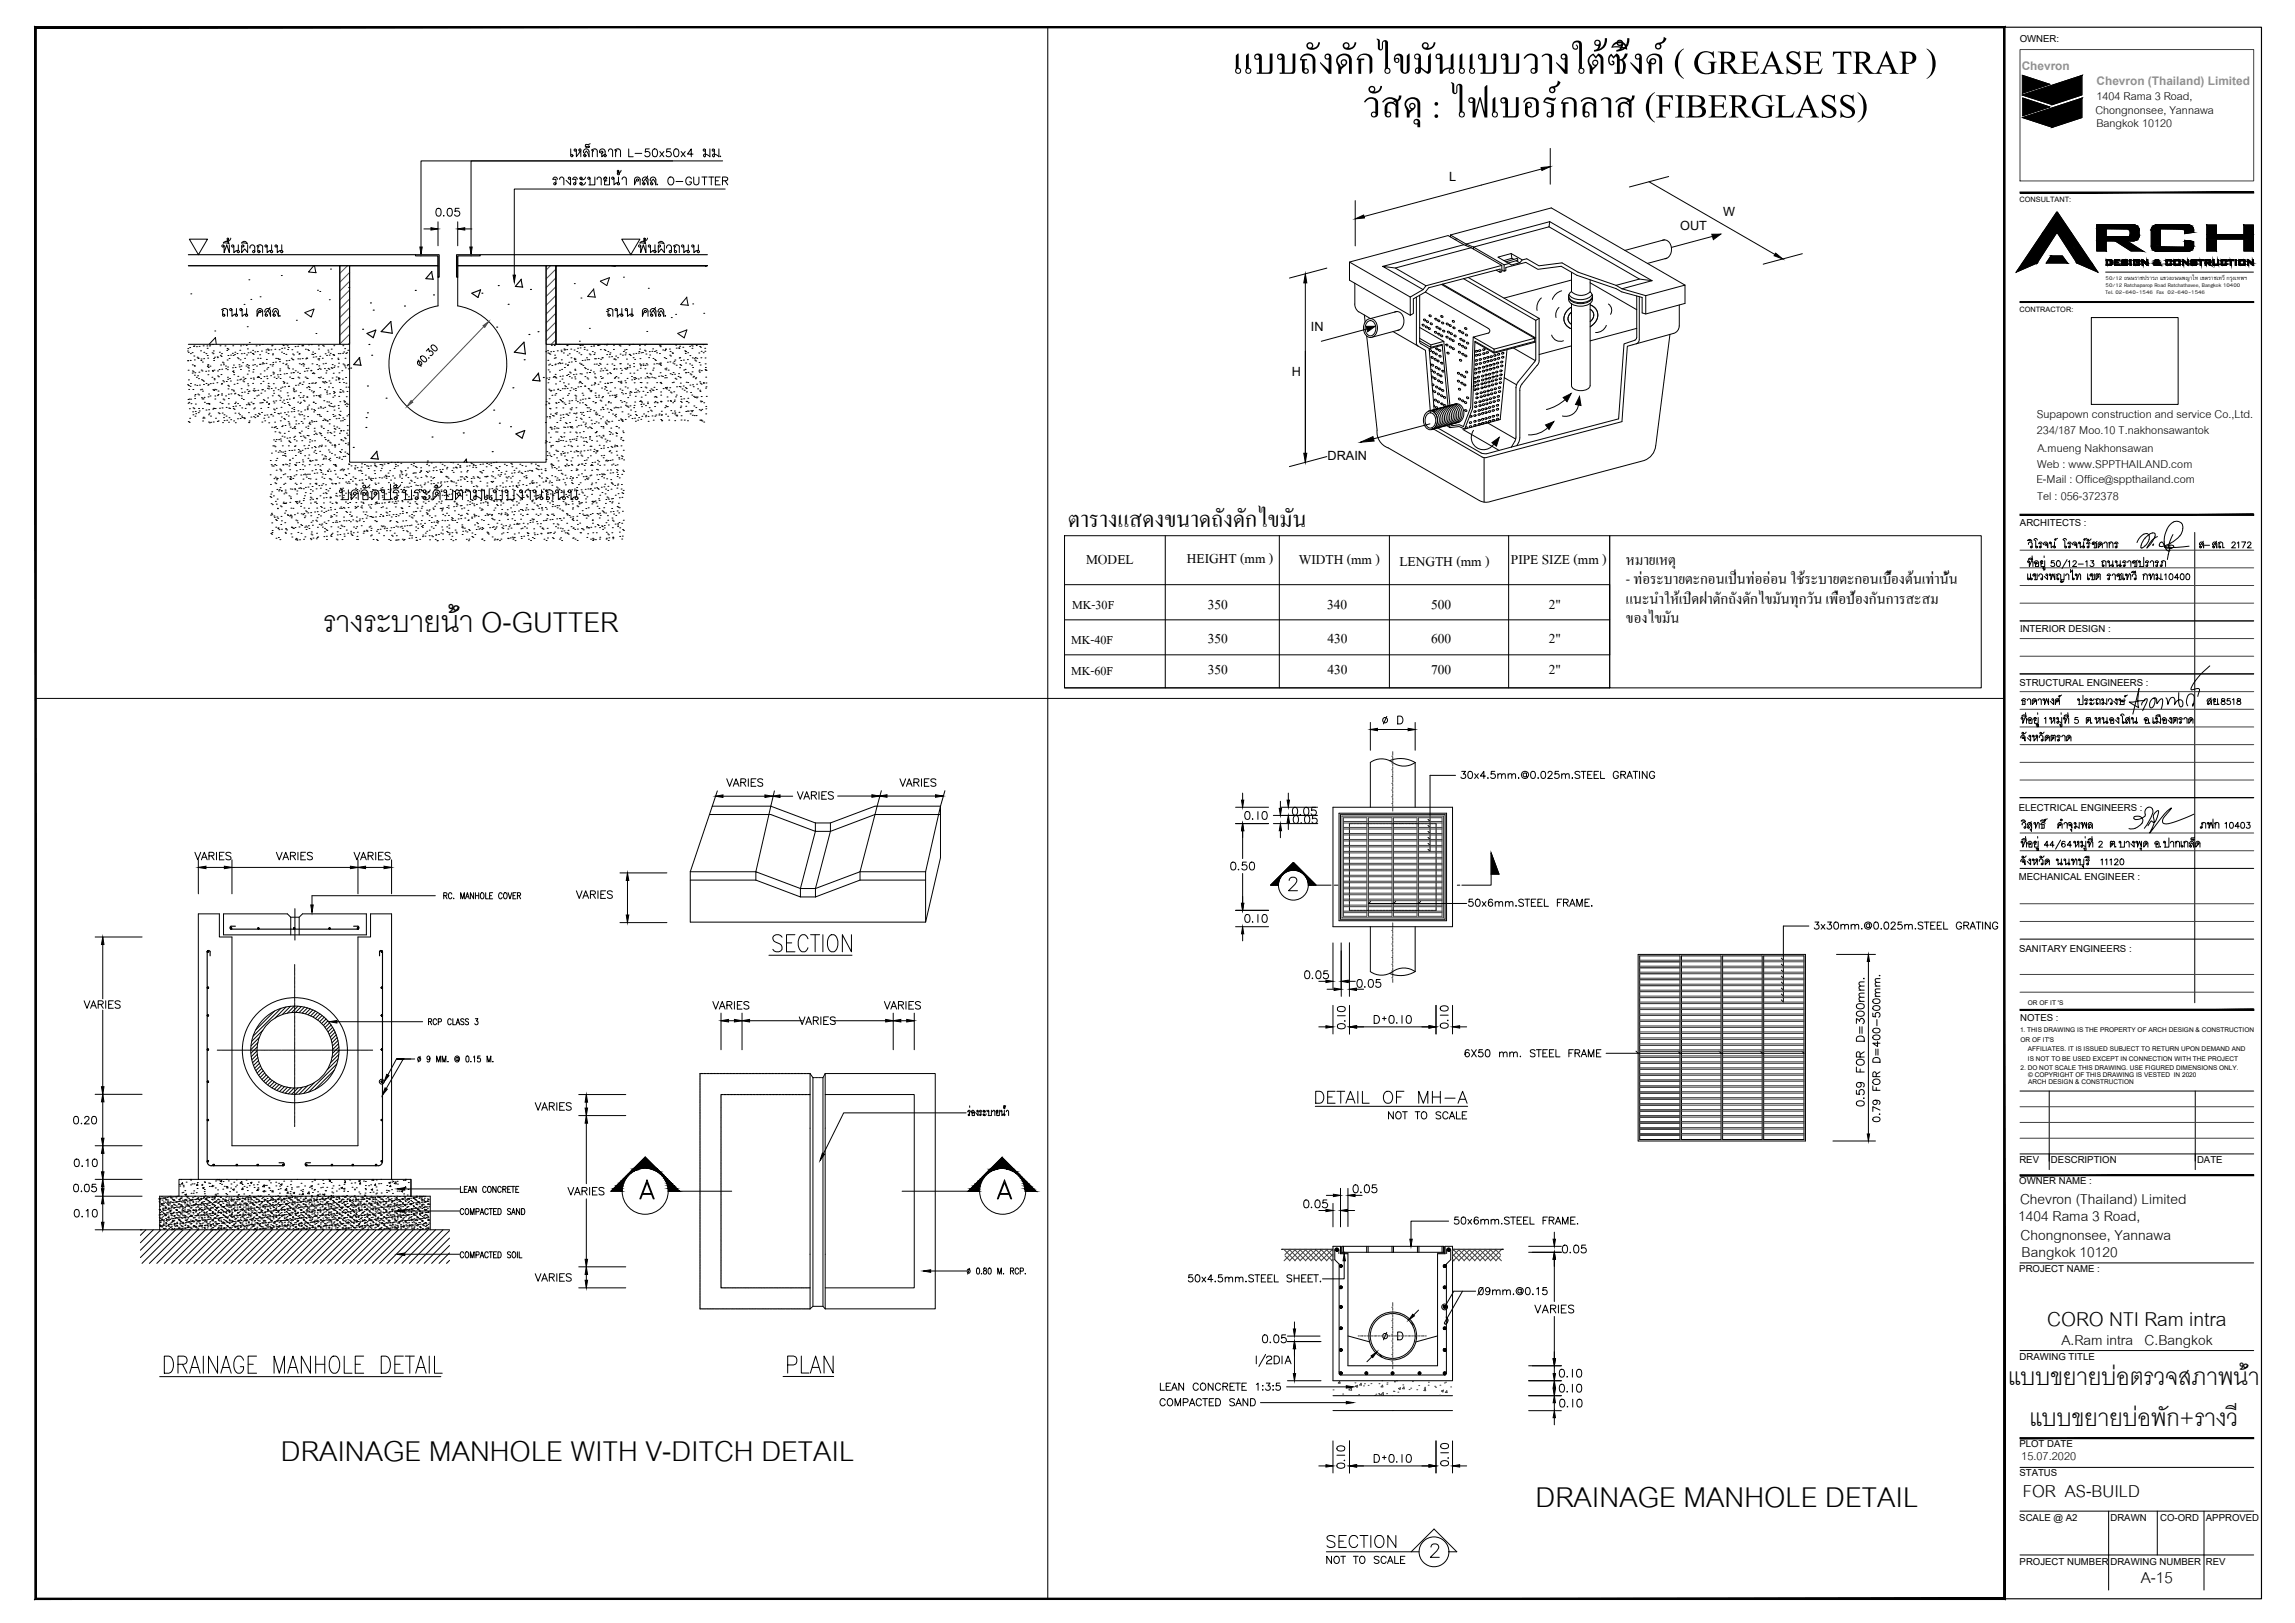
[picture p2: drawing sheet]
<svg xmlns="http://www.w3.org/2000/svg" width="594mm" height="420mm" viewBox="0 0 594 420" stroke-linecap="round" stroke-linejoin="round" font-family="sans-serif">
<defs><g id="words">
<g font-size="13.1">
<text x="319.3" y="19.1">แบบถังดักไขมันแบบวางใต้ซิ้งค์ ( GREASE TRAP )</text>
<text x="352.7" y="30.4">วัสดุ : ไฟเบอร์กลาส (FIBERGLASS)</text>
</g>
<g font-size="10.8">
<text x="83.7" y="163.7">รางระบายน้ำ O-GUTTER</text>
<text x="72.7" y="378.1">DRAINAGE MANHOLE WITH V-DITCH DETAIL</text>
<text x="397.5" y="390.2">DRAINAGE MANHOLE DETAIL</text>
</g>
<g font-size="8.7">
<text x="519.8" y="358.6">แบบขยายบ่อตรวจสภาพน้ำ</text>
<text x="525.3" y="369">แบบขยายบ่อพัก+รางวี</text>
</g>
<text font-size="7.9" x="276.5" y="136.4">ตารางแสดงขนาดถังดักไขมัน</text>
<text font-size="7.6" x="529.9" y="343.2">CORO NTI Ram intra</text>
<g font-size="6.6">
<text x="339.7" y="286.5">DETAIL OF MH-A</text>
<text x="342.5" y="401.5">SECTION</text>
</g>
<text font-size="6.5" x="523.6" y="387.4">FOR AS-BUILD</text>
<text font-size="6" x="554.2" y="409.7">A-15</text>
<g font-size="5.4">
<text x="522.9" y="311.7">Chevron (Thailand) Limited</text>
<text x="522.4" y="316.2">1404 Rama 3 Road,</text>
<text x="523" y="321.1">Chongnonsee, Yannawa</text>
<text x="523.3" y="325.5">Bangkok 10120</text>
<text x="533.6" y="348.1">A.Ram intra C.Bangkok</text>
</g>
<g font-size="5.3">
<text x="281.1" y="146">MODEL</text>
<text x="307.2" y="145.8">HEIGHT (mm )</text>
<text x="336.2" y="146.1">WIDTH (mm )</text>
<text x="362.2" y="146.4">LENGTH (mm )</text>
<text x="391.1" y="145.9">PIPE SIZE (mm )</text>
<text x="312.6" y="157.5">350</text>
<text x="343.5" y="157.5">340</text>
<text x="370.5" y="157.5">500</text>
<text x="400.9" y="157.5">2&quot;</text>
<text x="312.6" y="166.4">350</text>
<text x="343.6" y="166.4">430</text>
<text x="370.5" y="166.4">600</text>
<text x="400.9" y="166.4">2&quot;</text>
<text x="312.6" y="174.4">350</text>
<text x="343.6" y="174.4">430</text>
<text x="370.5" y="174.4">700</text>
<text x="400.9" y="174.4">2&quot;</text>
<text x="148.2" y="233.5">VARIES</text>
<text x="227.9" y="262.1">VARIES</text>
<text x="18.3" y="303">0.10</text>
<text x="18.3" y="316.1">0.10</text>
<text x="137.6" y="332.7">VARIES</text>
<text x="381.7" y="336.2">09mm.@0.15</text>
</g>
<g font-size="5.1">
<text x="420.9" y="146.4">หมายเหตุ</text>
<text x="420.9" y="151.2">- ท่อระบายตะกอนเป็นท่ออ่อน ใช้ระบายตะกอนเบื้องต้นเท่านั้น</text>
<text x="420.9" y="156.3">แนะนำให้เปิดฝาตักถังดักไขมันทุกวัน เพื่อป้องกันการสะสม</text>
<text x="420.9" y="161.4">ของไขมัน</text>
</g>
<g font-size="4.9">
<text x="377.1" y="202.5">30x4.5mm.@0.025m.STEEL GRATING</text>
<text x="49.7" y="223.3">VARIES</text>
<text x="70.6" y="223.3">VARIES</text>
<text x="90.7" y="223.3">VARIES</text>
<text x="468.8" y="241.3">3x30mm.@0.025m.STEEL GRATING</text>
<text x="20.8" y="261.8">VARIES</text>
<text x="206" y="266">VARIES</text>
<text x="378.2" y="274.5">6X50 mm. STEEL FRAME</text>
<text x="18" y="291.7">0.20</text>
<text x="137.6" y="288.2">VARIES</text>
<text x="487.9" y="291.4" transform="rotate(-90 487.9 291.4)">0.79 FOR D=400-500mm.</text>
<text x="18" y="309.4">0.05</text>
<text x="146" y="310.1">VARIES</text>
<text x="375.7" y="317.9">50x6mm.STEEL FRAME.</text>
<text x="306.6" y="332.7">50x4.5mm.STEEL SHEET.</text>
<text x="299.5" y="364.8">COMPACTED SAND</text>
<text x="342.5" y="405.7">NOT TO SCALE</text>
</g>
<g font-size="4.7">
<text x="277.5" y="157.6">MK-30F</text>
<text x="277.3" y="166.6">MK-40F</text>
<text x="277.3" y="174.6">MK-60F</text>
</g>
<g font-size="4.3">
<text x="542.4" y="29.5">Chongnonsee, Yannawa</text>
<text x="542.7" y="26">1404 Rama 3 Road,</text>
<text x="542.7" y="33">Bangkok 10120</text>
<text x="527.3" y="108.2">Supapown construction and service Co.,Ltd.</text>
<text x="527.3" y="112.4">234/187 Moo.10 T.nakhonsawantok</text>
<text x="527.4" y="116.9">A.mueng Nakhonsawan</text>
<text x="527.1" y="125.2">E-Mail : Office@sppthailand.com</text>
<text x="527.3" y="121.3">Web : www.SPPTHAILAND.com</text>
<text x="527.3" y="129.6">Tel : 056-372378</text>
<text x="523.2" y="378">15.07.2020</text>
</g>
<g font-size="3.3">
<text x="375.1" y="46.9">L</text>
<text x="434.9" y="59.6">OUT</text>
<text x="446" y="56">W</text>
<text x="339.4" y="85.7">IN</text>
<text x="334.4" y="97.4">H</text>
<text x="343.7" y="119.1">DRAIN</text>
</g>
<g font-size="3.1" fill="#8e9291">
<text x="523.3" y="18.1">Chevron</text>
<text x="542.7" y="22.1">Chevron (Thailand) Limited</text>
</g>
<g font-size="2.5">
<text x="522.8" y="10.8">OWNER:</text>
<text x="522.9" y="136.1">ARCHITECTS :</text>
<text x="522.9" y="163.5">INTERIOR DESIGN :</text>
<text x="522.7" y="177.6">STRUCTURAL ENGINEERS :</text>
<text x="522.6" y="209.9">ELECTRICAL ENGINEERS :</text>
<text x="522.6" y="227.8">MECHANICAL ENGINEER :</text>
<text x="522.7" y="246.4">SANITARY ENGINEERS :</text>
<text x="522.9" y="264.2">NOTES :</text>
<text x="522.7" y="301">REV</text>
<text x="530.9" y="301">DESCRIPTION</text>
<text x="568.7" y="301">DATE</text>
<text x="522.7" y="306.6">OWNER NAME :</text>
<text x="522.7" y="329.3">PROJECT NAME :</text>
<text x="522.8" y="352">DRAWING TITLE</text>
<text x="522.7" y="374.6">PLOT DATE</text>
<text x="522.7" y="382.2">STATUS</text>
<text x="522.7" y="393.8">SCALE @ A2</text>
<text x="546.3" y="393.8">DRAWN</text>
<text x="559.2" y="393.8">CO-ORD</text>
<text x="571" y="393.8">APPROVED</text>
<text x="522.8" y="405.1">PROJECT NUMBER</text>
<text x="546.3" y="405.1">DRAWING NUMBER</text>
<text x="571" y="405.1">REV</text>
</g>
<g font-size="2">
<text x="545.1" y="74.4">50/12 Ratchaparop Road Ratchathavee, Bangkok 10400</text>
<text x="545.1" y="76.2">Tel. 02-640-1546 Fax 02-640-1546</text>
<text x="545.1" y="72.5">50/12 ถนนราชปรารภ แขวงถนนพญาไท เขตราชเทวี กรุงเทพฯ</text>
</g>
<g font-size="1.9">
<text x="522.8" y="52.4">CONSULTANT:</text>
<text x="522.8" y="80.8">CONTRACTOR:</text>
</g>
<g font-size="1.7">
<text x="524.9" y="260.1">OR OF IT 'S</text>
<text x="522.9" y="267.3">1. THIS DRAWING IS THE PROPERTY OF ARCH DESIGN &amp; CONSTRUCTION</text>
<text x="523" y="269.7">OR OF IT'S</text>
<text x="524.9" y="272.1">AFFILIATES. IT IS ISSUED SUBJECT TO RETURN UPON DEMAND AND</text>
<text x="524.9" y="274.6">IS NOT TO BE USED EXCEPT IN CONNECTION WITH THE PROJECT</text>
<text x="523" y="277">2. DO NOT SCALE THIS DRAWING. USE FIGURED DIMENSIONS ONLY.</text>
<text x="525" y="278.9">© COPYRIGHT OF THIS DRAWING IS VESTED IN 2020</text>
<text x="525" y="280.7">ARCH DESIGN &amp; CONSTRUCTION</text>
</g>
</g></defs>
<!-- layer: 0 -->
<g fill="none" stroke="#000" stroke-width=".26">
<path d="M9.2 7h509.6v406.9h-509.6zM271.2 7v406.9M401.3 38.4v9.3M350.8 51.9v11.7M399 43.8l-45.9 12.2M401 58.7l-19.6 5.3M401 58.7l23.4 13.5M401.2 57.4l-21.7 5.8v.4M401.2 57.4l26.4 15.3M401.2 57.4l-.2 1.3M426.9 47.1l32.5 18.8M431.9 45.7l-10.1 2.7"/>
<path d="M49 61.9h4.7l-2.3 4zM49.6 76.1h.1M63.4 78.8h.1M64.7 72.4h.1M65.2 77.5h.1M67.6 76.8h.1M73.1 71.3h.1M81.2 68.8l-1.3 1.6 2 .2M81.4 68.8l.4 1.8M82.4 75.1h.1M83 75.5h.1M85.5 77.6h.1"/>
<path d="M85.8 69.7h.1M88 68.8h2.5v20.3h-2.5zM90.5 68.8h22.9v10.4a15.3 15.3 0 0 0-10.2 23.4 15.3 15.3 0 0 0 25.5 0 15.3 15.3 0 0 0-10.2-23.4v-10.4h22.9v50.9h-50.9zM107.6 65.9h6.1v5.9h-.3v-5.5h-5.8zM113.4 66.3v2.5h-64.6h39.2v20.3h-39.2M118.2 65.9h6.1v.4h-5.8v5.5h-.3zM118.5 66.3v2.5h64.6h-39.2v20.3h39.2h-39.2v-20.3h39.2M141.4 68.8h2.5v20.3h-2.5zM148.9 73.4h.1M150.6 77.2h.1M153.6 74.8l.4 2.1M153.7 74.8l-1.6 2 2 .1"/>
<path d="M155.4 72.8l2.4-.9-.7 2-1.7-1.1M158.3 68.8l.9 .1M159.2 68.8v.2M160.9 61.9h4.7l-2.3 4zM161.6 71.8h.1M168.1 74.6h.1M177.7 76.9l.4 2.1M177.8 76.9l-1.6 1.9 2 .2M179.6 78.7h.1M182.9 69h.1M337.9 73.2v46.5M343.5 69.4l-9.7 2.6"/>
<path d="M349.3 67.8l15.8 9.1M350.7 73.3v5.9l.4 .8 .6 .7M357.9 69l3.3 .4 7.9 4.6-.7 1zM365.1 76.9v4.7l.8-.4v-3.8l3.1-1.8 16.2 9.4 .4 .6-.3 .6-3.9 1.1 5.4 3.1M366.6 76.9v12M367.5 76.5v11.8M368.4 75l-3.3 1.9M373.1 73.6l24.2 14M373.4 73.6l24.1 13.9M375.4 60.8l4.1 2.4 1.9 .8M375.4 60.8l26.2-7 34.6 20M375.4 60.8v.5"/>
<path d="M377.2 61.8l-.6 .2M378.8 72.1l18.7 10.8M378.9 63.4l-21 5.6M380 71.8l18.4 10.6M380.8 64.1l-1.9-.7-4-2.4-25.6 6.8v4.7l15.8 9.1M380.8 64.1l8 4.6v1.7l-.5 .1M380.8 64.1l-19.6 5.3M381.4 64l8 4.6M381.4 64v.5M387.3 69.9l1 .6v-.8l-18.5 4.8-.8 1.1M388.8 69.9l.6 .3M388.8 68.7l-19.7 5.3"/>
<path d="M389.4 68.6v1.6l.4-.1v-.8l5.2-1.4 3.1 1.8 6-.8 4.1 2.4 10.1 3.4 1.5 .9 5.3 1.4v4l.9 .3 10.2-2.8v-4.7l-10.2 2.7-6.1-1.7M389.8 67.8l2.9-.9 .1 .1 .1 .4-2.5 .7M390.6 68.2l-1.2 .4M391.2 65.6l-3.5 1 3.6 2 2.1-.6M391.2 65.6l.2 1.3-2.1 .6M391.2 65.6l2.9 1.7M391.4 66.9l.5 .2M392.5 67.5l.9 .5M393.4 68l.7-.7 1.1-.3 3.2 1.8 5.9-.7 4.2 2.4 9.8 3.4M399 77.1a3.4 3.4 0 0 0-1.1 3.3M403.6 79.6l-.8 1.2v1.4M404.2 75.3l-1.4 .8-1 1.4"/>
<path d="M406.1 76.9a3.1 3.1 0 0 0 3.7 1.7 2.34 2.34 0 0 0 2.4-1.7M406.1 76.6a2.13 2.13 0 0 0 2.3 2.6 3.1 3.1 0 0 0 3.8-1.7v-.9M406.1 76.2a4 4 0 0 0 6 0M406.2 79.9l-.1 .1M406.3 79.8l-.1 .1M406.3 75.9l.5-.4a3.6 3.6 0 0 0 4.8 .1 1.28 1.28 0 0 1 .6 1.3 1.28 1.28 0 0 1-1 1 4.3 4.3 0 0 1-5-.8l-.1-.8zM406.4 79.8h-.1M406.5 79.7l-.1 .1M406.6 79.6l-.1 .1M406.8 78.6v21.2a2.13 2.13 0 0 0 2.4 1.3h.6a1.88 1.88 0 0 0 1.8-1.3M406.8 72.5l-17.5 4.7M406.8 79.5l-.1 .1"/>
<path d="M406.8 70.5v5M411.6 73.2l12.1 7M411.6 78.9h.1M411.6 72.4v3.2M411.6 78.5v21.3M411.7 78.9l.2 .2M412 79.1h.1M412.1 79.1h.1M412.2 79.2h.1M412.3 79.3l.4 .3M412.7 79.6l.3 .3M413 79.9l.2 .2"/>
<path d="M416.3 78.7a1.94 1.94 0 0 1 .6 2.7M418.3 73.9l1.6 .9M423.7 76.6v10.8l-.5 .7-2.8 .9-1.4 19.4-27.8 7.3M424.3 76.8v11.1a1.24 1.24 0 0 1-.8 1.1M426 76.5v4.8M427.6 72.7l-3.2-.5-6.1 1.7M427.6 72.7l-7.7 2.1M430.2 62.3a2.08 2.08 0 0 1 2.5 2.6l-.1 .5a2.04 2.04 0 0 1-1.6 1.6M430.9 62.1l-10.3 2.7M431.5 66.8l-5.1 1.4M434.7 79l-.1 5.9-.7 1-.7 .4M445.4 60.6l-12.7 3.5"/>
<path d="M466.5 65.7l-10.1 2.7M48.8 90.9h.1M48.8 99.6h.1M48.8 93.4h.1M48.9 93.4h.1M48.9 90.3h.1M49 95.8h.1M49 91.2h.1M49 98.3h.1M49 99.8h.1M49.4 90h.1M49.5 93.3h.1"/>
<path d="M49.5 91.5h.1M49.6 99.3h.1M50 91.3h.1M50 96.6h.1M50 94.4h.1M50.1 96h.1M50.3 96.2h.1M50.3 89.7h.1M50.4 92.2h.1M50.5 89.6h.1M50.5 94.7h.1M50.6 93.2h.1"/>
<path d="M50.6 97.1h.1M50.6 94.8h.1M50.7 99.6h.1M50.7 96.5h.1M51.1 97.7h.1M51.1 89.7h.1M51.2 99.8h.1M51.3 92.5h.1M51.4 97.3h.1M51.5 92.8h.1M51.5 92.7h.1M51.6 98h.1"/>
<path d="M51.7 96.4h.1M51.8 89.7h.1M51.9 99.7h.1M52.2 90.8h.1M52.3 93.3h.1M52.3 92.9h.1M52.3 95.8h.1M52.4 98.3h.1M52.5 96h.1M52.6 93.7h.1M52.7 98.5h.1M52.8 89.5h.1"/>
<path d="M52.9 99.5h.1M52.9 98.7h.1M53 92.9h.1M53 91.2h.1M53.5 96.1h.1M53.6 91.5h.1M53.6 99.3h.1M53.8 89.6h.1M53.9 90.2h.1M53.9 92h.1M53.9 94.9h.1M54 94.5h.1"/>
<path d="M54 92.7h.1M54.1 99.7h.1M54.1 97h.1M54.1 94.4h.1M54.1 89.1l1.7-1.7 .2 1.7M54.2 99.5h.1M54.2 95.1h.1M54.2 96h.1M54.5 89.6h.1M54.6 89.3h.1M54.6 94.8h.1M54.7 99.3h.1"/>
<path d="M55.1 97.7h.1M55.2 91.3h.1M55.2 95.9h.1M55.3 89.2h.1M55.3 96.1h.1M55.4 99.2h.1M55.4 91.6h.1M55.5 90.8h.1M55.5 92.8h.1M55.6 93.3h.1M55.6 95.8h.1M55.7 98h.1"/>
<path d="M55.7 98.3h.1M55.8 92.5h.1M55.9 85.7h.1M56.4 99.1h.1M56.5 92.4h.1M56.5 92.6h.1M56.6 96h.1M56.6 97.3h.1M56.8 97.5h.1M57 95.7h.1M57 91.2h.1M57.2 89.5h.1"/>
<path d="M57.3 92h.1M57.4 94.5h.1M57.5 97h.1M57.5 92.3h.1M57.5 99.5h.1M57.6 91.5h.1M57.6 99.3h.1M57.7 95.6h.1M57.8 93.8h.1M57.9 98.6h.1M58.1 94h.1M58.1 94.4h.1"/>
<path d="M58.2 98.8h.1M58.5 89.6h.1M58.6 94.8h.1M58.7 95.4h.1M58.8 98.8h.1M59 90.7h.1M59 93.2h.1M59 90.2h.1M59.1 95.7h.1M59.1 97.7h.1M59.2 95h.1M59.2 98.2h.1"/>
<path d="M59.2 99.8h.1M59.3 92h.1M59.3 90.4h.1M59.5 100h.1M59.6 92.8h.1M59.7 98h.1M59.9 98.6h.1M59.9 91.9h.1M60.4 91.5h.1M60.4 95.2h.1M60.5 96.2h.1M60.5 89.5h.1"/>
<path d="M60.6 92h.1M60.6 96h.1M60.7 94.5h.1M60.7 96.4h.1M60.8 97h.1M60.8 99.5h.1M61 91.8h.1M61.1 91.2h.1M61.1 95.1h.1M61.6 91.5h.1M61.6 99.3h.1M61.7 98.4h.1"/>
<path d="M61.7 92.6h.1M61.8 97.4h.1M61.9 92.9h.1M62.1 94.4h.1M62.2 95h.1M62.3 98.3h.1M62.3 90.7h.1M62.4 93.2h.1M62.5 95.7h.1M62.5 89.5h.1M62.6 98.1h.1M62.6 94.8h.1"/>
<path d="M62.7 91.6h.1M63 93.9h.1M63.1 98.6h.1M63.2 97.6h.1M63.2 89.3h.1M63.3 98.8h.1M63.4 98.2h.1M63.4 91.5h.1M63.6 92.8h.1M63.7 98h.1M63.9 94.8h.1M64 89.4h.1"/>
<path d="M64.1 91.9h.1M64.2 94.4h.1M64.3 84.6h.1M64.3 96.9h.1M64.3 90.3h.1M64.3 99.4h.1M64.3 95.1h.1M64.5 91.3h.1M64.5 99.9h.1M64.6 95.3h.1M64.6 94.7h.1M64.6 96h.1"/>
<path d="M64.8 88.7h.1M65.1 91.2h.1M65.1 97.9h.1M65.6 91.5h.1M65.7 90.7h.1M65.7 94.5h.1M65.7 99.3h.1M65.7 96.3h.1M65.7 93.2h.1M65.8 95.7h.1M65.8 97.9h.1M65.8 91.7h.1"/>
<path d="M65.9 98.1h.1M66.1 94.4h.1M66.2 91.1h.1M66.5 89.5h.1M66.7 94.8h.1M66.8 97.7h.1M66.9 91h.1M66.9 92.8h.1M67 97.5h.1M67.2 97.6h.1M67.2 97.7h.1M67.4 89.3h.1"/>
<path d="M67.4 94.3h.1M67.5 91.8h.1M67.6 94.3h.1M67.6 92.8h.1M67.6 96.8h.1M67.7 99.3h.1M67.7 98h.1M67.9 90.9h.1M68.1 94.2h.1M68.2 89.2h.1M68.2 93.9h.1M68.3 98.7h.1"/>
<path d="M68.5 94.1h.1M68.6 97.5h.1M68.6 96h.1M69.1 91.2h.1M69.1 90.6h.1M69.1 94.1h.1M69.2 93h.1M69.3 97.4h.1M69.3 95.5h.1M69.4 98h.1M69.5 90.4h.1M69.6 95.2h.1"/>
<path d="M69.6 99.9h.1M69.7 91.5h.1M69.7 99.3h.1M69.7 90.7h.1M69.7 90.6h.1M70.2 94.4h.1M70.3 97.3h.1M70.4 90.6h.1M70.6 89.5h.1M70.7 89.4h.1M70.7 94.7h.1M70.8 91.9h.1"/>
<path d="M70.8 91.6h.1M70.9 94.3h.1M70.9 93.8h.1M70.9 96.4h.1M70.9 96.8h.1M71 99.3h.1M71.1 96.6h.1M71.2 97.6h.1M71.4 90.4h.1M71.6 93.7h.1M71.6 92.8h.1M71.7 98h.1"/>
<path d="M72.1 97h.1M72.1 92.8h.1M72.2 97.6h.1M72.3 93h.1M72.5 90.5h.1M72.6 93h.1M72.6 93.6h.1M72.7 96h.1M72.7 95.5h.1M72.7 96.9h.1M72.8 98h.1M73.1 91.2h.1"/>
<path d="M73.2 90.2h.1M73.3 89.2h.1M73.5 94h.1M73.5 98.8h.1M73.6 89.5h.1M73.7 91.5h.1M73.7 99.2h.1M73.8 99h.1M73.8 96.8h.1M73.8 90.1h.1M74.2 89.2h.1M74.2 94.4h.1"/>
<path d="M74.3 91.7h.1M74.4 94.2h.1M74.4 93.4h.1M74.4 96.7h.1M74.5 99.2h.1M74.6 89.5h.1M74.7 94.7h.1M74.7 90.5h.1M74.8 95.2h.1M74.9 90h.1M75 100h.1M75 95.4h.1"/>
<path d="M75 93.3h.1M75.2 97.6h.1M75.6 96.6h.1M75.6 92.8h.1M75.8 98h.1M75.8 90.5h.1M75.9 93h.1M76 95.5h.1M76 91.7h.1M76.1 98h.1M76.1 93.2h.1M76.1 96.5h.1"/>
<path d="M76.2 96.5h.1M76.2 91.9h.1M76.6 89.7h.1M76.7 96h.1M76.7 99.8h.1M77 82.9h.1M77.2 91.1h.1M77.3 96.4h.1M77.3 89.6h.1M77.4 92.9h.1M77.4 97.6h.1M77.4 99.7h.1"/>
<path d="M77.6 89.2h.1M77.6 91.7h.1M77.6 97.9h.1M77.7 91.5h.1M77.7 94.2h.1M77.7 99.2h.1M77.8 96.7h.1M77.8 92.9h.1M77.9 99.2h.1M78.2 94.4h.1M78.4 89.5h.1M78.5 99.5h.1"/>
<path d="M78.5 92.8h.1M78.6 89.3h.1M78.6 89.5h.1M78.6 94.1h.1M78.8 94.7h.1M78.8 98.9h.1M78.9 94.3h.1M79 96.1h.1M79.2 97.6h.1M79.3 90.4h.1M79.4 92.9h.1M79.5 95.4h.1"/>
<path d="M79.6 97.9h.1M79.6 92.7h.1M79.7 92.8h.1M79.7 96h.1M79.8 98h.1M79.9 90.5h.1M80 95.3h.1M80.1 90.7h.1M80.1 89.3h.1M80.2 99.3h.1M80.7 96h.1M80.7 95.9h.1"/>
<path d="M80.8 89.2h.1M80.9 89.2h.1M80.9 99.2h.1M81 91.7h.1M81 94.2h.1M81.1 96.7h.1M81.2 99.2h.1M81.2 91.1h.1M81.2 91.8h.1M81.3 80.1l-.7 2-1.7-1.1M81.3 80l-2.4 .9M81.3 96.5h.1"/>
<path d="M81.3 92.5h.1M81.5 96.7h.1M81.7 91.5h.1M81.7 99.2h.1M82 99.1h.1M82 92.4h.1M82 86.3h.1M82.2 94.4h.1M82.5 95.7h.1M82.5 92.9h.1M82.6 89.5h.1M82.6 97.7h.1"/>
<path d="M82.7 90.4h.1M82.8 93.2h.1M82.8 92.9h.1M82.8 94.7h.1M82.9 95.4h.1M82.9 97.8h.1M83 92.2h.1M83.2 95.6h.1M83.3 97.6h.1M83.7 98.8h.1M83.7 92.8h.1M83.7 89.4h.1"/>
<path d="M83.8 98h.1M83.9 94.2h.1M83.9 98.9h.1M84 89.6h.1M84.2 99.1h.1M84.2 95.4h.1M84.4 98.7h.1M84.4 91.6h.1M84.5 94.1h.1M84.6 96.6h.1M84.7 99h.1M84.7 96h.1"/>
<path d="M84.8 92h.1M85.1 90.6h.1M85.2 95.4h.1M85.2 91.1h.1M85.4 95.6h.1M85.4 98.6h.1M85.5 91.9h.1M85.7 91.5h.1M85.8 99.2h.1M86 95.2h.1M86 90.4h.1M86.1 92.9h.1"/>
<path d="M86.2 95.4h.1M86.2 97.9h.1M86.2 94.4h.1M86.4 91.8h.1M86.5 91.8h.1M86.5 96.6h.1M86.6 95.1h.1M86.6 92h.1M86.7 89.5h.1M86.8 94.7h.1M87.2 98.4h.1M87.3 97.6h.1"/>
<path d="M87.7 95h.1M87.7 92.7h.1M87.8 93.1h.1M87.8 91.5h.1M87.8 97.8h.1M87.8 98.3h.1M87.8 98h.1M87.9 94h.1M88 96.5h.1M88 98h.1M88.1 99h.1M88.3 91.5h.1"/>
<path d="M88.7 96h.1M88.9 98.1h.1M88.9 91.5h.1M89 89.5h.1M89 94.2h.1M89.2 99h.1M89.2 91.1h.1M89.3 94.5h.1M89.5 94.7h.1M89.5 90.3h.1M89.6 92.8h.1M89.6 95.2h.1"/>
<path d="M89.7 97.7h.1M89.8 91.5h.1M89.8 99.2h.1M90 91.3h.1M90.1 94.7h.1M90.3 94.4h.1M90.3 90.7h.1M90.4 95.5h.1M141.5 91h.1M141.7 97.9h.1M142 90.8h.1M142.1 93.3h.1"/>
<path d="M142.1 91.4h.1M142.1 99.1h.1M142.1 95.8h.1M142.2 98.3h.1M142.2 94.5h.1M142.4 91.5h.1M142.4 97.8h.1M142.5 96.3h.1M142.6 94.3h.1M142.6 91.7h.1M142.8 91.1h.1M143 89.4h.1"/>
<path d="M143.1 94.6h.1M143.4 97.7h.1M143.5 91h.1M143.6 97.5h.1M143.7 92.7h.1M143.7 89.5h.1M143.8 97.5h.1M143.8 91.9h.1M143.9 94.4h.1M144 96.9h.1M144 94.3h.1M144 97.7h.1"/>
<path d="M144 92.6h.1M144.1 99.4h.1M144.2 97.9h.1M144.5 90.8h.1M144.7 94.1h.1M144.9 89.2h.1M145 93.9h.1M145.1 95.9h.1M145.1 98.7h.1M145.2 97.4h.1M145.2 94.1h.1M145.5 90.7h.1"/>
<path d="M145.5 91h.1M145.6 93.2h.1M145.6 95.6h.1M145.7 98.1h.1M145.7 94h.1M145.9 97.3h.1M146.1 91.4h.1M146.1 99.1h.1M146.2 90.3h.1M146.3 90.6h.1M146.4 95.1h.1M146.4 99.9h.1"/>
<path d="M146.5 90.6h.1M146.6 94.3h.1M146.9 97.2h.1M147 90.5h.1M147 89.4h.1M147 89.5h.1M147.1 91.9h.1M147.1 94.6h.1M147.2 94.4h.1M147.3 96.9h.1M147.4 99.4h.1M147.5 93.8h.1"/>
<path d="M147.6 91.6h.1M147.6 97.5h.1M147.7 96.3h.1M147.9 96.5h.1M148 90.4h.1M148.1 92.6h.1M148.1 93.7h.1M148.2 97.9h.1M148.7 97h.1M148.9 90.6h.1M148.9 92.8h.1M148.9 93.1h.1"/>
<path d="M149 97.6h.1M149 95.6h.1M149.1 95.9h.1M149.1 98.1h.1M149.1 93h.1M149.2 93.6h.1M149.3 96.9h.1M149.6 91h.1M149.8 90.1h.1M150.1 91.4h.1M150.1 99.1h.1M150.1 89.2h.1"/>
<path d="M150.2 88.3h.1M150.3 94h.1M150.3 98.7h.1M150.4 89.4h.1M150.4 96.8h.1M150.4 90.1h.1M150.5 89.3h.1M150.5 99h.1M150.6 91.8h.1M150.6 94.3h.1M150.7 94.3h.1M150.8 96.8h.1"/>
<path d="M150.8 99.3h.1M151 93.3h.1M151 89.4h.1M151.1 94.6h.1M151.5 89.9h.1M151.5 90.4h.1M151.5 95.2h.1M151.6 99.9h.1M151.6 93.2h.1M151.7 97.5h.1M151.7 100h.1M151.8 95.4h.1"/>
<path d="M152.1 92.6h.1M152.1 96.5h.1M152.2 90.6h.1M152.2 97.8h.1M152.2 93.1h.1M152.3 95.6h.1M152.4 98.1h.1M152.7 93.1h.1M152.8 91.6h.1M152.8 85h.1M152.8 96.4h.1M152.9 96.4h.1"/>
<path d="M153 91.8h.1M153.1 95.8h.1M153.2 89.7h.1M153.3 99.7h.1M153.6 91h.1M153.9 96.3h.1M153.9 89.3h.1M153.9 89.6h.1M154 91.8h.1M154 99.6h.1M154.1 94.3h.1M154.1 91.4h.1"/>
<path d="M154.1 92.9h.1M154.1 96.8h.1M154.1 99.1h.1M154.2 97.6h.1M154.2 99.3h.1M154.4 92.9h.1M154.4 97.8h.1M154.6 94.3h.1M155 89.5h.1M155 89.4h.1M155.1 99.5h.1M155.1 92.8h.1"/>
<path d="M155.2 94.6h.1M155.4 89.3h.1M155.4 94.1h.1M155.5 98.9h.1M155.6 96.1h.1M155.7 90.5h.1M155.7 94.3h.1M155.7 97.5h.1M155.7 93h.1M155.8 95.5h.1M155.9 98h.1M156.1 92.6h.1"/>
<path d="M156.2 97.8h.1M156.3 96h.1M156.6 90.5h.1M156.7 89.2h.1M156.8 95.3h.1M156.8 99.3h.1M156.9 90.7h.1M157.1 95.8h.1M157.2 80.6h.1M157.2 89.3h.1M157.3 91.8h.1M157.3 95.8h.1"/>
<path d="M157.4 94.3h.1M157.4 89.1h.1M157.5 96.8h.1M157.5 99.2h.1M157.5 99.3h.1M157.6 91h.1M157.9 92.4h.1M158 91.7h.1M158.1 96.5h.1M158.2 91.4h.1M158.2 99.1h.1M158.3 96.7h.1"/>
<path d="M158.5 99h.1M158.6 92.3h.1M158.7 94.2h.1M159 90.5h.1M159.1 89.4h.1M159.1 95.6h.1M159.1 93h.1M159.2 94.6h.1M159.2 95.4h.1M159.3 97.9h.1M159.3 92.9h.1M159.4 97.7h.1"/>
<path d="M159.5 93.1h.1M159.6 92.2h.1M159.7 97.5h.1M159.8 95.5h.1M160 82h.1M160.1 92.6h.1M160.2 97.8h.1M160.3 98.8h.1M160.5 89.4h.1M160.7 94.2h.1M160.7 89.2h.1M160.7 98.9h.1"/>
<path d="M160.8 91.7h.1M160.8 89.6h.1M160.8 95.4h.1M160.9 94.2h.1M160.9 96.6h.1M160.9 99.1h.1M161 98.7h.1M161 99.1h.1M161.2 95.8h.1M161.4 91.9h.1M161.6 91h.1M161.9 90.6h.1"/>
<path d="M161.9 95.4h.1M162 98.6h.1M162 91.9h.1M162.2 91.4h.1M162.2 99.1h.1M162.2 95.6h.1M162.3 90.5h.1M162.4 93h.1M162.5 95.5h.1M162.6 98h.1M162.6 95.1h.1M162.7 94.2h.1"/>
<path d="M163.1 91.7h.1M163.1 89.4h.1M163.2 91.8h.1M163.2 94.6h.1M163.3 95.1h.1M163.3 96.6h.1M163.4 92h.1M163.7 97.5h.1M163.8 98.3h.1M164.1 89.2h.1M164.1 92.6h.1M164.2 91.6h.1"/>
<path d="M164.2 94.1h.1M164.3 97.8h.1M164.3 94.9h.1M164.3 96.6h.1M164.4 99.1h.1M164.4 98.2h.1M164.5 93h.1M164.6 97.8h.1M164.8 98h.1M164.9 91.5h.1M165.2 95.8h.1M165.5 98.1h.1"/>
<path d="M165.5 91.4h.1M165.6 91h.1M165.8 89.5h.1M165.8 90.4h.1M165.8 94.2h.1M165.9 92.8h.1M166 99h.1M166 95.3h.1M166 94.7h.1M166.1 97.8h.1M166.1 94.4h.1M166.2 91.3h.1"/>
<path d="M166.2 99.1h.1M166.6 91.3h.1M166.7 94.2h.1M166.7 94.6h.1M167.1 90.7h.1M167.1 89.3h.1M167.2 95.5h.1M167.2 97.9h.1M167.2 94.6h.1M167.3 90.9h.1M167.4 89.2h.1M167.5 91.7h.1"/>
<path d="M167.5 94.1h.1M167.6 96.6h.1M167.7 85.8h.1M167.7 99.1h.1M167.7 97.5h.1M167.8 94.5h.1M167.9 97.8h.1M168.2 92.6h.1M168.3 97.8h.1M168.3 91h.1M168.4 91.9h.1M168.5 96.6h.1"/>
<path d="M168.7 96.9h.1M169 97.6h.1M169 91h.1M169.2 90.3h.1M169.2 95.8h.1M169.3 92.8h.1M169.4 95.3h.1M169.5 97.8h.1M169.5 94.2h.1M169.7 91h.1M169.7 93.1h.1M169.8 97.9h.1"/>
<path d="M169.9 93.3h.1M170 90.8h.1M170.2 94.1h.1M170.2 91.3h.1M170.2 99.1h.1M170.7 97.4h.1M170.7 94.2h.1M171 91.5h.1M171 89.5h.1M171 94h.1M171.1 94.3h.1M171.1 96.5h.1"/>
<path d="M171.1 99.1h.1M171.1 89.3h.1M171.2 89.7h.1M171.2 99h.1M171.3 94h.1M171.3 94.6h.1M171.4 99.3h.1M171.4 97.3h.1M171.8 97.5h.1M171.8 90.6h.1M172.2 92.6h.1M172.3 97.8h.1"/>
<path d="M172.3 90.8h.1M172.4 95.5h.1M172.4 97.2h.1M172.5 90.5h.1M172.5 90.3h.1M172.6 92.8h.1M172.6 95.7h.1M172.7 95.3h.1M172.8 97.8h.1M173 93.8h.1M173.2 95.8h.1M173.5 90.4h.1"/>
<path d="M173.6 91.9h.1M173.7 93.7h.1M173.7 91h.1M173.7 96.8h.1M173.8 92.2h.1M174 82.2h.1M174.2 97h.1M174.2 91.3h.1M174.3 99.1h.1M174.3 91.5h.1M174.4 94h.1M174.5 96.5h.1"/>
<path d="M174.6 99h.1M174.7 93.5h.1M174.7 94.2h.1M174.9 96.9h.1M175 93.2h.1M175 97.9h.1M175.1 81.4h.1M175.2 89.3h.1M175.3 98.1h.1M175.3 90.1h.1M175.3 94.6h.1M175.8 97.5h.1"/>
<path d="M175.9 96.7h.1M176 90h.1M176 90.2h.1M176.1 92.7h.1M176.2 95.2h.1M176.2 89.6h.1M176.2 92.6h.1M176.2 97.7h.1M176.2 94.4h.1M176.3 97.8h.1M176.4 99.2h.1M176.5 93.3h.1"/>
<path d="M176.5 94.6h.1M177 89.9h.1M177.1 99.9h.1M177.2 93.2h.1M177.2 95.8h.1M177.5 90.8h.1M177.6 95.6h.1M177.6 91.5h.1M177.7 96.5h.1M177.7 91h.1M177.7 94h.1M177.8 85.4l-.7 2.1-1.7-1.2"/>
<path d="M177.8 96.5h.1M177.8 85.4l-2.3 .9M177.9 99h.1M178.2 93.1h.1M178.3 91.3h.1M178.3 99h.1M178.3 96.4h.1M178.8 89.7h.1M178.8 94.2h.1M178.8 92.1h.1M178.9 99.7h.1M178.9 96.8h.1"/>
<path d="M179.1 97h.1M179.2 89.3h.1M179.3 94.6h.1M179.4 90.2h.1M179.4 96.3h.1M179.4 89.6h.1M179.5 92.6h.1M179.5 99.6h.1M179.5 95.1h.1M179.6 97.6h.1M179.8 97.4h.1M180 92.9h.1"/>
<path d="M180.1 93.2h.1M180.2 92.6h.1M180.2 98h.1M180.4 97.8h.1M180.4 93.5h.1M180.5 89.5h.1M180.6 99.5h.1M180.6 92.8h.1M181.1 91.4h.1M181.1 96.1h.1M181.2 93.9h.1M181.3 95.8h.1"/>
<path d="M181.3 96.4h.1M181.4 98.8h.1M181.4 89.7h.1M181.5 94.5h.1M181.5 99.2h.1M181.6 89.9h.1M181.7 92.6h.1M181.8 91h.1M181.8 99.4h.1M181.8 95.9h.1M182.2 89.2h.1M182.3 91.3h.1"/>
<path d="M182.3 99h.1M182.3 99.2h.1M182.4 81.1h.1M182.7 90.2h.1M182.7 90.9h.1M182.8 92.7h.1M182.8 95.7h.1M182.8 94.2h.1M182.9 95.1h.1M182.9 95.8h.1M182.9 97.6h.1M183 99.1h.1"/>
<path d="M183 95.9h.1M351.7 80.7l3.1 1.8M353.2 81.6l.2 1.8M353.8 87l2.7 24.4M353.8 82.8a1.69 1.69 0 0 1 1.8-.1 1.69 1.69 0 0 1 .9 1.6 2.18 2.18 0 0 1-2.2 3 2.8 2.8 0 0 1-.5-4.5zM354.1 83.3a1.29 1.29 0 0 1 1.4-.1 1.29 1.29 0 0 1 .6 1.2 1.74 1.74 0 0 1-1.7 2.5 2.34 2.34 0 0 1-.3-3.6zM354.8 84.9l-12.8 3.4M360.6 85.8l8.4 4.9 1.2 15.6 6.9-1.8M361 80.8a2.08 2.08 0 0 1 2.4 2.7l-.1 .4a2.04 2.04 0 0 1-1.5 1.6M361.6 80.6l-6.9 1.9M362.2 85.4l-6.9 1.8M366.6 88.9l.5 .7"/>
<path d="M367.5 88.4l.3 .6 2.1 1.2 1.4 16.5M367.5 87.6l2.9 1.7 3.3-.9M367.5 88.2l2.9 1.7v-.6M367.5 84.8l6.2 3.6M370.2 93.9l.1 .4M370.4 95.7l.5 .3-.5 .1M370.4 89.9l2.9-.8 1.5 16M370.5 97.4h.3l.2 .2-.1 .2-.4-.1M370.7 99.4h.3l.2 .3-.2 .2-.3-.2M373.2 89.2v.2l-3.3 .9M373.7 88.4l1.6 16.8M381.4 87.3l-.7 18.2-1.9 4.9-1-.4-2 .2v-.5"/>
<path d="M381.9 88.4l-.1 .2 5 2.8 10.7-2.9M386.8 91.2l-5-2.9-.6 17.5-2 5.3M386.8 90.4v.8M389.4 97.8l3.2 1.8M390.1 90.5l-1.8 18.1-9.1 2.5M391.7 90.1l5.7 3.3M392.9 98.9l-.5 1.5M397.2 93.7l-4.3 5.2M397.3 87.6l-10.5 2.8M397.3 87.6v.8l-10.5 2.8M397.5 82.9v10l-.3 .8M398.4 93.4l-.3 1-4.1 5-.5 1-.1 13-.2 .9-.6 1.1"/>
<path d="M398.4 82.4l-.9 .5M398.4 82.4v11M401.7 86.7a2.34 2.34 0 0 0 3 1.5M404.8 82.8l.1 .2M404.8 82.2v.6M404.9 83v.2M404.9 82l-.1 .1M404.9 83.2v.1M405 83.3v.2M405 81.6l-.1 .3M405 83.5l.1 .1M405.1 83.6v.2"/>
<path d="M405.2 81.2l-.2 .3M405.2 83.8v.1M405.2 81.1v.1M405.2 83.9h.1M405.2 81v.1M405.3 84l.2 .3M405.4 80.8l-.1 .2M405.4 80.8h.1M405.5 84.3h.1M405.6 84.4h.1M405.7 80.4l-.3 .3M405.7 84.5l.2 .1"/>
<path d="M405.8 80.3l-.1 .1M405.9 82.5l.1 .6M405.9 80.2h.1M405.9 84.6l.4 .3M405.9 82.2v.2M406 80.1l-.1 .1M406 82l-.1 .1M406 83.1l.2 .3M406 81.9h.1M406.1 80l-.1 .1M406.1 81.8h-.1M406.1 81.7h.1"/>
<path d="M406.1 81.6h.1M406.2 83.5h.1M406.3 83.5l.5 .5M406.4 84.9v.1M406.4 81.2l-.2 .4M406.5 85l.2 .1M406.5 81.1h.1M406.8 85.1v.1M406.8 89.5l-8.4 2.3M406.8 80.8l-.3 .2M411.6 80.1h.1M411.7 80.1l.1 .1"/>
<path d="M411.7 84.5l-.1 .1M411.8 83.1l-.2 .2M411.9 80.2v.1M411.9 83l-.1 .1M411.9 80.3l.4 .3M412 84.3l-.2 .2M412.2 84.1l-.2 .2M412.3 82.5l-.3 .5M412.3 80.7h.1M412.3 84.1h.1M412.3 80.8h.1M412.4 82.4l-.1 .1"/>
<path d="M412.4 80.9h.1M412.4 80.9l.1 .2M412.5 81.2h.1M412.5 82l-.1 .3M412.5 81.9h.1M412.5 81.3l.1 .1M412.6 81.4l-.1 .4M412.6 83.8l-.2 .3M412.7 83.7v.1M412.8 83.6l-.1 .1M412.8 83.6h.1M412.9 83.5h-.1"/>
<path d="M413 83.4h-.1M413.1 83.2l-.1 .2M413.2 80.2l.2 .2M413.3 83l-.2 .2M413.4 80.4v.2M413.4 82.6l-.1 .3M413.4 80.6l.1 .2M413.5 82.4l-.1 .1M413.5 80.8v.2M413.5 82.2v.1M413.6 81v.1M413.6 81.1v.7"/>
<path d="M413.6 81.9l-.1 .2M415.8 84.2a2.83 2.83 0 0 1-2.8 1.9M422.7 89.2h.1M423.7 85l-12.1 3.2M432.3 86.6l-3.7 28.8a4.5 4.5 0 0 1-3 3.8l-39.8 10.6-1.4 .2-1.4-.4-23.7-13.7M433.2 86.3l-11.9 3.3-1.4 19.6-35.2 9.3-1-.1M48.9 103.4h.1M48.9 104.4h.1M49 109.1h.1M49.1 100.8h.1M49.1 104.2h.1M49.2 103.3h.1"/>
<path d="M49.2 109.3h.1M49.3 105.8h.1M49.4 108.3h.1M49.5 100h.1M49.6 103.3h.1M49.7 104.5h.1M50.1 106.6h.1M50.2 100.8h.1M50.2 107.4h.1M50.2 105.6h.1M50.5 105.8h.1M50.6 102.5h.1"/>
<path d="M50.6 103.2h.1M50.7 107.7h.1M50.8 102.1h.1M50.8 106.5h.1M50.8 104.6h.1M50.9 107.1h.1M51.4 102h.1M51.6 106.8h.1M51.7 105.7h.1M51.7 102.2h.1M51.8 106.4h.1M52.1 100.9h.1"/>
<path d="M52.4 103h.1M52.5 100.8h.1M52.6 103.3h.1M52.7 105.8h.1M52.7 101.3h.1M52.7 109h.1M52.7 108.2h.1M52.8 103.3h.1M52.9 108h.1M53.1 102.9h.1M53.1 108.2h.1M53.2 104.1h.1"/>
<path d="M53.6 106.2h.1M53.7 104.5h.1M54.1 104.4h.1M54.1 102.7h.1M54.2 107.4h.1M54.2 109.3h.1M54.2 102h.1M54.3 106.1h.1M54.3 104.5h.1M54.3 104.7h.1M54.4 107h.1M54.5 109.5h.1"/>
<path d="M54.6 102.5h.1M54.8 107.7h.1M54.8 109.3h.1M55.3 105.9h.1M55.3 100.9h.1M55.4 109.2h.1M55.5 105.7h.1M55.6 101.1h.1M55.7 105.7h.1M55.8 100.8h.1M55.9 103.3h.1M55.9 102.5h.1"/>
<path d="M56 105.8h.1M56 108.3h.1M56.1 100.9h.1M56.5 109.1h.1M56.6 102.4h.1M56.7 101.2h.1M56.7 102.1h.1M56.7 109h.1M56.7 106.9h.1M57 107.1h.1M57.1 105.7h.1M57.2 104.1h.1"/>
<path d="M57.6 102h.1M57.6 102.3h.1M57.7 104.4h.1M57.7 105.6h.1M57.8 106.9h.1M57.9 109.4h.1M58 103.3h.1M58.1 108.1h.1M58.2 103.5h.1M58.2 107.4h.1M58.3 108.9h.1M58.6 102.5h.1"/>
<path d="M58.8 107.7h.1M58.8 105.5h.1M58.9 108.8h.1M59.3 100.7h.1M59.3 104.6h.1M59.4 103.2h.1M59.4 102h.1M59.4 109.3h.1M59.5 105.6h.1M59.5 108.1h.1M59.7 105.7h.1M60 108.6h.1"/>
<path d="M60 102h.1M60.2 100.9h.1M60.6 105.2h.1M60.6 101h.1M60.6 105.7h.1M60.7 101.2h.1M60.7 109h.1M60.9 106h.1M60.9 102h.1M61 104.5h.1M61.1 107h.1M61.1 101.8h.1"/>
<path d="M61.2 109.4h.1M61.2 104.1h.1M61.2 105.1h.1M61.7 108.4h.1M61.8 104.5h.1M61.9 102.2h.1M62 107h.1M62.1 102.4h.1M62.3 105h.1M62.3 107.4h.1M62.4 108.3h.1M62.7 100.6h.1"/>
<path d="M62.7 102.5h.1M62.8 103.1h.1M62.8 107.7h.1M62.8 105.6h.1M62.8 101.6h.1M62.9 108.1h.1M63.2 103.4h.1M63.3 108.2h.1M63.5 108.2h.1M63.5 101.5h.1M63.5 108.4h.1M63.7 105.7h.1"/>
<path d="M64 104.8h.1M64.2 100.9h.1M64.4 101.8h.1M64.5 104.3h.1M64.5 104.6h.1M64.6 101.4h.1M64.6 106.8h.1M64.6 109.4h.1M64.7 109.3h.1M64.7 104.7h.1M64.7 101.2h.1M64.8 109h.1"/>
<path d="M64.8 104.8h.1M65.2 108h.1M65.2 104.1h.1M65.7 104.5h.1M65.8 101h.1M65.8 104.5h.1M65.9 107.9h.1M65.9 105.9h.1M66 100.6h.1M66 101.3h.1M66.1 103.1h.1M66.1 105.6h.1"/>
<path d="M66.2 108.1h.1M66.3 107.4h.1M66.3 101.1h.1M66.7 102.5h.1M66.8 107.7h.1M66.9 107.7h.1M67 101h.1M67.1 102.3h.1M67.2 107h.1M67.4 107.3h.1M67.5 104.3h.1M67.7 105.7h.1"/>
<path d="M67.8 101.8h.1M67.9 104.3h.1M68 106.8h.1M68 100.9h.1M68 109.3h.1M68.2 104.2h.1M68.2 100.9h.1M68.4 103.5h.1M68.5 108.3h.1M68.6 103.7h.1M68.7 107.5h.1M68.8 101.2h.1"/>
<path d="M68.8 108.9h.1M69.2 104.1h.1M69.4 107.4h.1M69.5 100.5h.1M69.5 103h.1M69.6 105.5h.1M69.7 108h.1M69.8 104.7h.1M69.8 100.7h.1M69.8 104.5h.1M69.8 109.5h.1M69.9 100.1h.1"/>
<path d="M70.2 119.2h.1M70.3 107.4h.1M70.4 107.3h.1M70.5 100.6h.1M70.5 117.3h.1M70.6 110.6h.1M70.7 102.5h.1M70.9 107.7h.1M70.9 115.4h.1M71 103.9h.1M71 101.2h.1M71 105.9h.1"/>
<path d="M71.1 113.9h.1M71.1 101.8h.1M71.2 104.3h.1M71.2 110.7h.1M71.2 115.4h.1M71.3 106.8h.1M71.3 106.1h.1M71.3 109.3h.1M71.3 110.6h.1M71.4 111.8h.1M71.5 115.7h.1M71.5 114.3h.1"/>
<path d="M71.5 100.4h.1M71.6 116.8h.1M71.6 110.5h.1M71.6 103.8h.1M71.7 119.2h.1M71.7 113.8h.1M71.8 105.7h.1M71.9 110.9h.1M71.9 118.7h.1M72.2 107h.1M72.2 100.9h.1M72.3 117.1h.1"/>
<path d="M72.3 102.3h.1M72.4 113.8h.1M72.4 107.1h.1M72.5 111.9h.1M72.5 102.6h.1M72.6 116.7h.1M72.7 103.6h.1M72.7 112.1h.1M72.8 101.2h.1M72.8 113.6h.1M72.8 108.9h.1M72.8 100.5h.1"/>
<path d="M72.8 107h.1M72.9 103h.1M72.9 117h.1M72.9 114.2h.1M73 105.5h.1M73.1 107.9h.1M73.2 110.4h.1M73.3 112.9h.1M73.3 100.2h.1M73.3 104.1h.1M73.3 115.4h.1M73.4 110.2h.1"/>
<path d="M73.4 117.9h.1M73.4 117.1h.1M73.7 103.6h.1M73.7 108.3h.1M73.8 104.5h.1M73.8 113.1h.1M73.8 112.2h.1M73.9 117.9h.1M73.9 106.8h.1M73.9 100.1h.1M73.9 108.5h.1M74 117.4h.1"/>
<path d="M74 116.8h.1M74 110.2h.1M74.1 118.1h.1M74.3 107.3h.1M74.5 103.4h.1M74.5 113.4h.1M74.6 101.7h.1M74.7 104.2h.1M74.8 106.7h.1M74.8 102.5h.1M74.8 109.2h.1M74.9 107.7h.1"/>
<path d="M74.9 100h.1M74.9 111.7h.1M74.9 115.4h.1M74.9 104.8h.1M75 114.1h.1M75 109.6h.1M75.1 116.6h.1M75.1 110h.1M75.1 114.3h.1M75.1 103.3h.1M75.2 119.1h.1M75.2 105h.1"/>
<path d="M75.2 113.3h.1M75.3 114.5h.1M75.4 110.6h.1M75.6 106.6h.1M75.7 116.6h.1M75.8 105.7h.1M75.9 110.9h.1M75.9 118.6h.1M76.2 100.5h.1M76.2 103.2h.1M76.2 101.2h.1M76.2 103h.1"/>
<path d="M76.3 100.9h.1M76.3 113.2h.1M76.3 105.5h.1M76.3 106h.1M76.3 106.5h.1M76.3 110.7h.1M76.4 108h.1M76.4 116.5h.1M76.4 113.8h.1M76.4 101.4h.1M76.5 110.4h.1M76.5 115.5h.1"/>
<path d="M76.6 112.9h.1M76.6 111h.1M76.6 115.4h.1M76.7 117.9h.1M76.8 101.2h.1M76.8 109.8h.1M76.8 108.9h.1M76.9 119.8h.1M77 114.2h.1M77.3 104.1h.1M77.4 106.4h.1M77.5 116.4h.1"/>
<path d="M77.5 117.1h.1M77.5 109.7h.1M77.5 102.4h.1M77.6 107.2h.1M77.6 119.7h.1M77.7 112h.1M77.8 116.7h.1M77.8 107.4h.1M77.8 104.4h.1M77.9 112.2h.1M77.9 102.9h.1M78 101.6h.1"/>
<path d="M78 117.4h.1M78 116.9h.1M78 113h.1M78.1 104.1h.1M78.1 106.6h.1M78.2 109.1h.1M78.3 111.6h.1M78.4 107.3h.1M78.4 114.1h.1M78.5 116.6h.1M78.5 119.1h.1M78.6 109.6h.1"/>
<path d="M78.6 102.8h.1M78.6 119.6h.1M78.7 112.9h.1M78.8 102.5h.1M78.8 103.6h.1M78.9 107.7h.1M78.9 115.4h.1M78.9 108.4h.1M79 113.2h.1M79.1 103.8h.1M79.1 106.1h.1M79.1 118h.1"/>
<path d="M79.2 116.2h.1M79.2 113.4h.1M79.4 110.6h.1M79.6 100.4h.1M79.7 102.7h.1M79.7 102.8h.1M79.7 112.7h.1M79.8 105.3h.1M79.8 106h.1M79.8 105.7h.1M79.9 107.8h.1M79.9 116.1h.1"/>
<path d="M79.9 110.9h.1M80 110.3h.1M80 118.6h.1M80 112.8h.1M80 100.1h.1M80.1 115.3h.1M80.2 104.9h.1M80.2 117.8h.1M80.2 109.6h.1M80.3 100.9h.1M80.3 100.3h.1M80.3 109.3h.1"/>
<path d="M80.3 114.4h.1M80.4 119.3h.1M80.4 119.2h.1M80.4 113.8h.1M80.5 109.8h.1M80.6 119.4h.1M80.8 101.2h.1M80.8 105.9h.1M80.8 108.9h.1M80.9 115.9h.1M81 109.2h.1M81 114.2h.1"/>
<path d="M81.1 119.3h.1M81.3 101.7h.1M81.3 104.1h.1M81.4 104.2h.1M81.4 102.5h.1M81.4 101.3h.1M81.4 106.6h.1M81.5 106h.1M81.5 117h.1M81.5 109.1h.1M81.5 112.5h.1M81.6 111.6h.1"/>
<path d="M81.6 110.9h.1M81.6 115.6h.1M81.7 114.1h.1M81.7 106.3h.1M81.8 116.6h.1M81.8 119.1h.1M81.9 104.4h.1M81.9 115.8h.1M81.9 112.2h.1M82 117.4h.1M82 109.1h.1M82.1 102.4h.1"/>
<path d="M82.1 119.1h.1M82.2 112.4h.1M82.4 107.3h.1M82.6 105.7h.1M82.7 115.7h.1M82.7 102.5h.1M82.8 102.4h.1M82.8 107.3h.1M82.9 112h.1M82.9 107.7h.1M82.9 115.4h.1M82.9 102.7h.1"/>
<path d="M83 100.3h.1M83 116.8h.1M83.1 102.8h.1M83.1 112.3h.1M83.1 102.3h.1M83.2 105.3h.1M83.2 112.3h.1M83.3 107.8h.1M83.3 105.6h.1M83.3 110.3h.1M83.4 115.6h.1M83.4 112.8h.1"/>
<path d="M83.4 110.6h.1M83.5 115.3h.1M83.6 117.8h.1M83.8 108.9h.1M83.8 105.7h.1M83.9 118.9h.1M84 110.9h.1M84 118.6h.1M84.1 103.7h.1M84.1 108.5h.1M84.2 113.3h.1M84.3 118h.1"/>
<path d="M84.3 100.9h.1M84.3 105.5h.1M84.3 108.7h.1M84.4 115.5h.1M84.5 108.8h.1M84.5 113.8h.1M84.5 118.2h.1M84.6 118.8h.1M84.8 101.5h.1M84.9 104h.1M84.9 101.2h.1M84.9 108.9h.1"/>
<path d="M84.9 102h.1M84.9 106.5h.1M85 112.1h.1M85 109h.1M85 114.2h.1M85.1 111.5h.1M85.2 114h.1M85.3 116.5h.1M85.3 100.2h.1M85.3 119h.1M85.3 104.9h.1M85.4 104.1h.1"/>
<path d="M85.5 109.7h.1M85.5 108.6h.1M85.5 117h.1M85.5 114.5h.1M85.5 101.9h.1M85.6 105.1h.1M85.6 118.7h.1M85.7 112h.1M85.7 119.3h.1M85.8 114.7h.1M85.9 104.4h.1M85.9 112.2h.1"/>
<path d="M86.1 117.4h.1M86.1 105.2h.1M86.2 115.2h.1M86.3 100.4h.1M86.4 102.8h.1M86.4 107.3h.1M86.5 105.3h.1M86.6 107.8h.1M86.6 101.4h.1M86.6 101.8h.1M86.6 110.3h.1M86.7 111.8h.1"/>
<path d="M86.7 106.2h.1M86.7 112.8h.1M86.8 105.1h.1M86.8 110.9h.1M86.8 115.3h.1M86.8 102.4h.1M86.8 101.6h.1M86.8 115.1h.1M86.9 117.8h.1M86.9 115.7h.1M86.9 107.7h.1M87 115.4h.1"/>
<path d="M87 111.1h.1M87.3 108.4h.1M87.4 118.4h.1M87.4 110.6h.1M87.8 105h.1M87.9 105.7h.1M87.9 115h.1M87.9 108.3h.1M87.9 102.6h.1M88 110.9h.1M88 107.3h.1M88 118.6h.1"/>
<path d="M88 118.3h.1M88.1 112.2h.1M88.1 101.5h.1M88.2 116.9h.1M88.2 104h.1M88.2 107.6h.1M88.3 106.5h.1M88.3 100.8h.1M88.4 101.6h.1M88.4 109h.1M88.4 117.1h.1M88.4 111.6h.1"/>
<path d="M88.5 111.4h.1M88.5 113.8h.1M88.6 113.9h.1M88.6 116.4h.1M88.7 118.9h.1M88.9 101.2h.1M88.9 108.9h.1M89 108.2h.1M89 114.1h.1M89 101.5h.1M89.1 118.2h.1M89.1 111.5h.1"/>
<path d="M89.2 103.8h.1M89.4 108.6h.1M89.4 104.1h.1M89.4 113.3h.1M89.5 104h.1M89.5 117h.1M89.5 118.1h.1M89.5 104.8h.1M89.6 113.6h.1M89.7 114.8h.1M89.8 100.2h.1M89.9 102.7h.1"/>
<path d="M89.9 104.4h.1M90 112.1h.1M90 105.2h.1M90.1 107.7h.1M90.1 101.3h.1M90.1 117.4h.1M90.1 110.2h.1M90.2 111.4h.1M90.2 112.7h.1M90.2 104.7h.1M90.3 115.1h.1M90.3 114.7h.1"/>
<path d="M90.4 117.6h.1M90.4 107.3h.1M90.5 100.2h.1M100.6 120h.1M101.5 119.7h.1M102.5 119.8h.1M103.1 119.7h.1M104 119.9h.1M107.3 120h.1M110.8 119.8h.1M111.9 119.8h.1M114.2 119.8h.1"/>
<path d="M116.9 119.7h.1M117.5 119.8h.1M121 119.7h.1M122.1 119.8h.1M126.2 120h.1M127.3 119.9h.1M128 119.8h.1M128.7 119.7h.1M132.5 120h.1M141.4 114.7h.1M141.4 109.4h.1M141.5 114.1h.1"/>
<path d="M141.5 104.8h.1M141.6 118.9h.1M141.7 104h.1M141.7 114.3h.1M141.8 107.9h.1M141.8 116.9h.1M141.9 117.9h.1M142.2 104.3h.1M142.2 112.1h.1M142.3 100.8h.1M142.3 104.5h.1M142.4 117.3h.1"/>
<path d="M142.4 103.2h.1M142.4 114.5h.1M142.5 105.7h.1M142.5 107.8h.1M142.5 101h.1M142.6 108.2h.1M142.6 117.9h.1M142.6 110.7h.1M142.7 105.8h.1M142.7 110.6h.1M142.7 113.2h.1M142.7 107.2h.1"/>
<path d="M142.8 101.2h.1M142.8 115.7h.1M142.8 115.4h.1M142.9 118.2h.1M142.9 101.1h.1M143 110.8h.1M143 111.1h.1M143.1 102.3h.1M143.2 107.6h.1M143.3 115.3h.1M143.5 107.7h.1M143.6 101h.1"/>
<path d="M143.6 117.7h.1M143.7 111h.1M143.8 110.4h.1M143.9 102.3h.1M143.9 107h.1M144.1 111.8h.1M144.1 104.3h.1M144.1 116.5h.1M144.1 101.9h.1M144.2 114.3h.1M144.2 105.6h.1M144.2 107.2h.1"/>
<path d="M144.2 104.4h.1M144.3 106.9h.1M144.3 110.8h.1M144.3 118.5h.1M144.3 116.8h.1M144.4 109.4h.1M144.5 111.8h.1M144.5 114.3h.1M144.6 116.8h.1M144.6 100.9h.1M144.6 100.7h.1M144.7 119.3h.1"/>
<path d="M144.7 110.9h.1M144.8 104.2h.1M144.8 113.7h.1M144.9 114.2h.1M145.2 103.4h.1M145.2 101.1h.1M145.2 108.8h.1M145.3 107.5h.1M145.3 108.2h.1M145.3 114h.1M145.4 113h.1M145.4 117.5h.1"/>
<path d="M145.4 103.7h.1M145.5 117.8h.1M145.6 113.2h.1M145.7 104h.1M145.8 100.6h.1M145.8 104h.1M145.8 116.9h.1M145.9 103.1h.1M145.9 114.1h.1M146 105.6h.1M146 107.4h.1M146 108.1h.1"/>
<path d="M146 117.4h.1M146.1 110.6h.1M146.2 113.1h.1M146.2 104.3h.1M146.3 112.1h.1M146.3 115.5h.1M146.4 118h.1M146.4 100.6h.1M146.4 117.3h.1M146.5 110.6h.1M146.6 104.7h.1M146.6 109.4h.1"/>
<path d="M146.7 100.1h.1M146.7 114.2h.1M146.7 107.2h.1M146.8 119h.1M146.8 109.6h.1M147 107.2h.1M147 119.2h.1M147.1 100.5h.1M147.1 117.2h.1M147.1 110.6h.1M147.1 102.3h.1M147.3 107.5h.1"/>
<path d="M147.3 115.3h.1M147.4 101.9h.1M147.5 104.4h.1M147.6 103.8h.1M147.6 106.9h.1M147.7 113.8h.1M147.7 109.4h.1M147.8 111.9h.1M147.8 110.4h.1M147.8 101.1h.1M147.8 105.9h.1M147.8 114.4h.1"/>
<path d="M147.9 116.8h.1M147.9 110.7h.1M148 119.3h.1M148 115.4h.1M148.1 106.1h.1M148.1 100.4h.1M148.2 110.4h.1M148.2 105.6h.1M148.2 103.7h.1M148.2 115.6h.1M148.3 113.7h.1M148.3 110.8h.1"/>
<path d="M148.4 118.5h.1M148.7 100.7h.1M148.8 107h.1M148.8 113.7h.1M148.9 117h.1M149.1 102.3h.1M149.2 100.6h.1M149.2 107.1h.1M149.2 101.1h.1M149.2 108.8h.1M149.2 111.9h.1M149.3 103.1h.1"/>
<path d="M149.3 103.6h.1M149.3 102.5h.1M149.3 105.6h.1M149.4 114h.1M149.4 116.7h.1M149.4 113.6h.1M149.4 108h.1M149.4 106.9h.1M149.5 112.1h.1M149.5 110.5h.1M149.5 116.9h.1M149.6 113h.1"/>
<path d="M149.7 115.5h.1M149.7 104h.1M149.7 118h.1M149.9 100.2h.1M149.9 116.9h.1M150 110.2h.1M150.3 104.3h.1M150.3 112h.1M150.4 117.3h.1M150.4 103.6h.1M150.5 108.3h.1M150.5 106.8h.1"/>
<path d="M150.5 100.1h.1M150.6 116.8h.1M150.6 113.1h.1M150.6 110.1h.1M150.7 117.8h.1M150.7 108.5h.1M150.8 107.2h.1M150.9 118.1h.1M150.9 101.8h.1M151 104.3h.1M151 103.4h.1M151.1 106.8h.1"/>
<path d="M151.1 113.4h.1M151.2 102.3h.1M151.2 109.3h.1M151.2 111.7h.1M151.3 107.5h.1M151.3 114.2h.1M151.3 115.3h.1M151.4 116.7h.1M151.5 119.2h.1M151.7 110h.1M151.7 103.3h.1M151.7 104.7h.1"/>
<path d="M151.8 120h.1M151.8 110.4h.1M151.8 113.3h.1M151.8 109.5h.1M151.9 114.3h.1M151.9 105h.1M152 119.1h.1M152.1 114.5h.1M152.2 105.6h.1M152.2 106.5h.1M152.3 116.6h.1M152.4 110.8h.1"/>
<path d="M152.4 118.5h.1M152.5 100.6h.1M152.6 103.1h.1M152.6 105.6h.1M152.7 100.7h.1M152.7 108.1h.1M152.8 103.1h.1M152.8 110.6h.1M152.8 113.7h.1M152.9 113.1h.1M152.9 113h.1M152.9 106.4h.1"/>
<path d="M152.9 101.2h.1M153 115.5h.1M153 116.5h.1M153.1 118h.1M153.1 106h.1M153.1 110.7h.1M153.2 101.4h.1M153.2 101.1h.1M153.2 115.5h.1M153.3 108.8h.1M153.4 110.9h.1M153.4 114h.1"/>
<path d="M153.4 109.7h.1M153.5 119.7h.1M153.7 104h.1M153.9 116.9h.1M154 106.3h.1M154 116.3h.1M154.1 109.6h.1M154.2 119.7h.1M154.3 104.3h.1M154.3 112h.1M154.3 102.4h.1M154.3 101.7h.1"/>
<path d="M154.4 107.2h.1M154.4 104.2h.1M154.4 117.3h.1M154.5 106.7h.1M154.5 112h.1M154.5 102.9h.1M154.5 116.7h.1M154.6 109.2h.1M154.6 107.4h.1M154.6 112.9h.1M154.6 111.7h.1M154.7 114.2h.1"/>
<path d="M154.8 116.9h.1M154.8 107.2h.1M154.8 116.7h.1M154.9 119.2h.1M155.1 109.5h.1M155.2 102.8h.1M155.2 102.3h.1M155.3 119.5h.1M155.3 112.8h.1M155.3 107.5h.1M155.4 115.3h.1M155.6 103.6h.1"/>
<path d="M155.7 106.1h.1M155.7 108.4h.1M155.8 113.2h.1M155.8 116.1h.1M155.8 110.4h.1M155.8 103.8h.1M155.9 118h.1M156 100.5h.1M156 113.4h.1M156.1 103h.1M156.1 105.5h.1M156.2 107.9h.1"/>
<path d="M156.2 102.7h.1M156.2 105.6h.1M156.3 110.4h.1M156.3 112.7h.1M156.4 110.8h.1M156.4 112.9h.1M156.4 106h.1M156.4 118.5h.1M156.5 115.4h.1M156.5 116h.1M156.5 117.9h.1M156.7 100.7h.1"/>
<path d="M156.8 100.1h.1M156.9 113.7h.1M156.9 109.3h.1M156.9 104.9h.1M157 119.3h.1M157 109.6h.1M157.1 100.3h.1M157.1 114.4h.1M157.2 119.1h.1M157.2 109.8h.1M157.3 101.1h.1M157.3 108.8h.1"/>
<path d="M157.4 114h.1M157.4 119.4h.1M157.4 105.9h.1M157.5 115.9h.1M157.6 109.2h.1M157.6 101.8h.1M157.7 119.2h.1M157.7 104.2h.1M157.7 103.9h.1M157.8 106.7h.1M157.9 109.2h.1M157.9 116.9h.1"/>
<path d="M157.9 111.7h.1M158 102.4h.1M158 114.2h.1M158.1 112.5h.1M158.1 116.7h.1M158.2 119.2h.1M158.2 101.3h.1M158.2 106h.1M158.3 104.3h.1M158.3 112h.1M158.4 110.8h.1M158.4 115.6h.1"/>
<path d="M158.4 117.2h.1M158.5 106.3h.1M158.6 109.1h.1M158.7 115.8h.1M158.7 102.3h.1M158.7 119.1h.1M158.8 112.4h.1M158.8 107.2h.1M159.2 105.6h.1M159.2 102.3h.1M159.3 115.7h.1M159.3 107.5h.1"/>
<path d="M159.4 100.4h.1M159.4 115.3h.1M159.4 102.9h.1M159.5 102.5h.1M159.5 105.4h.1M159.6 107.9h.1M159.6 107.3h.1M159.7 112h.1M159.7 110.4h.1M159.7 102.2h.1M159.7 102.7h.1M159.8 112.9h.1"/>
<path d="M159.8 116.8h.1M159.8 112.2h.1M159.8 115.4h.1M159.8 110.4h.1M159.9 105.5h.1M159.9 112.2h.1M159.9 117.8h.1M159.9 115.5h.1M160.3 105.6h.1M160.4 108.8h.1M160.4 110.8h.1M160.4 118.5h.1"/>
<path d="M160.5 118.8h.1M160.7 100.7h.1M160.8 103.7h.1M160.9 113.7h.1M160.9 108.5h.1M160.9 105.4h.1M161 115.4h.1M161 113.3h.1M161.1 108.7h.1M161.1 118h.1M161.1 101.6h.1M161.2 118.7h.1"/>
<path d="M161.2 104.1h.1M161.3 106.6h.1M161.3 101h.1M161.3 108.8h.1M161.3 118.2h.1M161.3 109.1h.1M161.4 111.6h.1M161.4 114h.1M161.5 102h.1M161.5 114.1h.1M161.6 112h.1M161.6 116.6h.1"/>
<path d="M161.7 119.1h.1M161.8 103.9h.1M162.1 100.2h.1M162.1 108.6h.1M162.1 104.9h.1M162.2 101.9h.1M162.3 104.3h.1M162.4 105.1h.1M162.7 100.4h.1M162.7 105.2h.1M162.7 102.9h.1M162.8 105.4h.1"/>
<path d="M162.8 107.2h.1M162.9 107.9h.1M163.2 101.7h.1M163.3 102.3h.1M163.3 105.1h.1M163.4 101.3h.1M163.4 107.5h.1M163.5 106.2h.1M163.6 101.6h.1M163.9 108.4h.1M164.3 105.5h.1M164.4 104.9h.1"/>
<path d="M164.5 101.6h.1M164.5 108.3h.1M164.6 104.1h.1M164.6 106.6h.1M164.7 102.6h.1M164.7 109.1h.1M164.8 100.7h.1M164.8 107.3h.1M164.9 101.5h.1M165 107.5h.1M165.3 101h.1M165.3 108.8h.1"/>
<path d="M165.6 108.1h.1M165.6 101.4h.1M165.8 103.9h.1M166 103.8h.1M166.1 108.6h.1M166.2 100.3h.1M166.2 104.7h.1M166.2 102.8h.1M166.2 104h.1M166.3 105.3h.1M166.3 104.3h.1M166.4 107.8h.1"/>
<path d="M166.7 101.3h.1M166.8 104.6h.1M166.8 107.2h.1M167.3 100.2h.1M167.3 102.3h.1M167.3 107.9h.1M167.4 105h.1M167.4 107.5h.1M167.5 100.4h.1M167.8 101.6h.1M167.9 104.1h.1M167.9 104.5h.1"/>
<path d="M168 106.6h.1M168 107.8h.1M168 109.1h.1M168.3 105.5h.1M168.4 101.1h.1M168.6 101.5h.1M168.6 106.2h.1M168.8 100.7h.1M168.9 106.4h.1M169.1 107.7h.1M169.1 101h.1M169.3 101h.1"/>
<path d="M169.3 108.8h.1M169.5 100.3h.1M169.6 102.8h.1M169.6 104.2h.1M169.7 105.2h.1M169.8 107.7h.1M169.8 103.9h.1M169.9 102.6h.1M170 107.4h.1M170.1 102.8h.1M170.2 100.8h.1M170.3 104.2h.1"/>
<path d="M170.4 104.3h.1M170.8 107.4h.1M170.9 107.2h.1M171.3 103.9h.1M171.3 101.5h.1M171.3 102.3h.1M171.3 108.6h.1M171.3 104h.1M171.4 104h.1M171.4 107.5h.1M171.4 106.5h.1M171.5 107.4h.1"/>
<path d="M171.5 108.9h.1M171.5 108.8h.1M171.9 100.6h.1M172.3 105.5h.1M172.5 100.3h.1M172.5 107.2h.1M172.5 105.1h.1M172.6 100.5h.1M172.8 105.3h.1M172.8 100.7h.1M172.8 100.3h.1M172.9 102.8h.1"/>
<path d="M173 105.3h.1M173.1 107.8h.1M173.1 103.8h.1M173.3 101h.1M173.4 108.8h.1M173.6 100.4h.1M173.8 103.7h.1M173.8 101.5h.1M173.9 103.9h.1M173.9 106.3h.1M174 101.7h.1M174.3 107h.1"/>
<path d="M174.4 104.3h.1M174.7 101.4h.1M174.7 103.9h.1M174.8 106.4h.1M174.8 103.6h.1M174.9 107.2h.1M174.9 108.9h.1M175 106.9h.1M175.1 102.7h.1M175.2 107.5h.1M175.3 102.3h.1M175.4 100.1h.1"/>
<path d="M175.4 107.7h.1M175.4 107.5h.1M176 106.7h.1M176.1 100.1h.1M176.3 100.2h.1M176.4 105.5h.1M176.4 102.7h.1M176.4 103.9h.1M176.5 105.1h.1M176.5 108.7h.1M176.6 107.6h.1M176.6 103.3h.1"/>
<path d="M176.6 104.1h.1M176.8 100.7h.1M177.2 103.3h.1M177.4 101h.1M177.4 108.8h.1M177.6 100.4h.1M177.8 106.5h.1M177.8 105.2h.1M177.9 103.9h.1M177.9 100.6h.1M178 101.5h.1M178 103.9h.1"/>
<path d="M178.1 106.4h.1M178.2 108.9h.1M178.3 103.1h.1M178.4 104.3h.1M178.4 106.4h.1M178.9 107.1h.1M179 101.6h.1M179.1 106.3h.1M179.3 106.6h.1M179.3 102.3h.1M179.5 107.5h.1M179.5 106.3h.1"/>
<path d="M179.7 100.1h.1M179.8 102.6h.1M179.9 105.1h.1M180 107.6h.1M180.1 102.9h.1M180.3 102.8h.1M180.4 105.5h.1M180.4 107.6h.1M180.5 103h.1M180.7 102.8h.1M180.8 100.7h.1M181.2 106.1h.1"/>
<path d="M181.4 101h.1M181.4 108.8h.1M181.5 101.3h.1M181.5 103.8h.1M181.6 106.3h.1M181.7 104h.1M181.7 108.8h.1M181.8 102.7h.1M181.9 103.9h.1M181.9 106h.1M182 109h.1M182.4 109.3h.1"/>
<path d="M182.4 104.3h.1M182.9 100.5h.1M182.9 107.1h.1M183 105.8h.1M183 105.2h.1M183 100.1h.1M183.1 102.6h.1M343.5 118.2l-9.7 2.6M356.5 111.4a4.4 4.4 0 0 0 2.8 4.5M369.4 106.7a1.69 1.69 0 0 1 1.7-.1 1.69 1.69 0 0 1 .9 1.6 2.18 2.18 0 0 1-2.2 3 2.8 2.8 0 0 1-.4-4.5zM369.6 107.1a1.29 1.29 0 0 1 1.4 0 1.29 1.29 0 0 1 .6 1.2 1.74 1.74 0 0 1-1.7 2.5 2.34 2.34 0 0 1-.3-3.7zM369.7 106.5a2.08 2.08 0 0 1 2.4 2.7l-.1 .4a2.04 2.04 0 0 1-1.5 1.6"/>
<path d="M370.1 106.4a2.08 2.08 0 0 1 2.5 2.7l-.1 .4a2.04 2.04 0 0 1-1.6 1.6M370.2 109.7l-14.6 3.9M370.6 110.8l13.1 7.5M370.6 106.2a2.08 2.08 0 0 1 2.4 2.7l-.1 .5a2.04 2.04 0 0 1-1.5 1.6M370.8 100.8v.4M371.1 106.1a2.08 2.08 0 0 1 2.4 2.7l-.1 .5a2.04 2.04 0 0 1-1.6 1.5M371.1 104.8l.2 .3-.1 .2M371.5 106a2.08 2.08 0 0 1 2.4 2.7l-.1 .4a2.04 2.04 0 0 1-1.5 1.6M371.6 110.4l11.8 6.9M371.9 105.9a2.08 2.08 0 0 1 2.5 2.7l-.1 .4a2.04 2.04 0 0 1-1.6 1.6M372.4 105.8a2.08 2.08 0 0 1 2.4 2.6l-.1 .5a2.04 2.04 0 0 1-1.5 1.6M372.9 105.6a2.08 2.08 0 0 1 2.4 2.7l-.1 .5a2.04 2.04 0 0 1-1.6 1.6"/>
<path d="M373.3 105.5a2.08 2.08 0 0 1 2.4 2.7v.5a2.04 2.04 0 0 1-1.6 1.6M373.8 105.4a2.08 2.08 0 0 1 2.4 2.7l-.1 .4a2.04 2.04 0 0 1-1.6 1.6M374.2 105.3a2.08 2.08 0 0 1 2.5 2.7l-.1 .4a2.04 2.04 0 0 1-1.6 1.6M374.7 105.2a2.08 2.08 0 0 1 2.4 2.6l-.1 .5a2.04 2.04 0 0 1-1.6 1.6M375.1 105a2.08 2.08 0 0 1 2.5 2.7l-.1 .5a2.04 2.04 0 0 1-1.6 1.6M375.3 109.9l.1 .8-1-.5M375.4 110.7l2.3-.3 1.5 .7M375.6 104.9a2.08 2.08 0 0 1 2.4 2.7l-.1 .4a2.04 2.04 0 0 1-1.5 1.6M376.1 104.8a2.08 2.08 0 0 1 2.4 2.7l-.1 .4a2.04 2.04 0 0 1-1.6 1.6M376.5 104.7a2.08 2.08 0 0 1 2.4 2.7l-.1 .4a2.04 2.04 0 0 1-1.5 1.6M377.7 109.3l-6.8 1.8M378.7 111.2l9.4 5.4"/>
<path d="M379.3 110.6l.4-.1 .1 .2-.3 .2-.3-.1M381.4 111.4a3.2 3.2 0 0 0 .8 4.5 3.2 3.2 0 0 0 4.5-.9M384.2 118.4v11.6M385.1 109.5l7.3 4.2M391.2 115.7l-6.3 1.8-1.5-.2M392.1 114.2l-.9 1.5M392.4 113.2l-.3 1.1M392.4 100.3v12.8M400.7 110.6a6.7 6.7 0 0 1-5.1 2M405.1 103.5a11.4 11.4 0 0 1-4.8 2.5M408.6 104.7a3.4 3.4 0 0 1-4.2 3M70.2 128.5h.1"/>
<path d="M70.2 122.9h.1M70.3 125.4h.1M70.3 133.3h.1M70.4 127.9h.1M70.4 138.1h.1M70.4 128.8h.1M70.4 130.4h.1M70.5 120.3h.1M70.5 132.9h.1M70.6 138.3h.1M70.6 135.4h.1M70.6 127.3h.1"/>
<path d="M70.6 133.2h.1M70.6 120.6h.1M70.7 137.9h.1M70.7 137.4h.1M70.8 130.6h.1M71 120.6h.1M71 128.4h.1M71.2 133.6h.1M71.2 123.9h.1M71.3 133.9h.1M71.3 120.2h.1M71.4 125h.1"/>
<path d="M71.5 123.5h.1M71.5 129.8h.1M71.6 134.5h.1M71.6 136.5h.1M71.6 125.2h.1M71.7 120.5h.1M71.7 139.3h.1M71.7 121.7h.1M71.8 130.5h.1M71.8 134.7h.1M71.8 124.2h.1M71.8 123.8h.1"/>
<path d="M71.9 126.7h.1M71.9 133.8h.1M72 129.2h.1M72 123.9h.1M72.1 131.7h.1M72.1 131.6h.1M72.2 134.2h.1M72.2 136.8h.1M72.2 136.7h.1M72.3 139.1h.1M72.4 127.1h.1M72.4 137.1h.1"/>
<path d="M72.5 126.8h.1M72.6 121.4h.1M72.7 139.7h.1M72.8 126.2h.1M72.8 131h.1M72.9 121.6h.1M72.9 123.7h.1M72.9 135.8h.1M73 121.9h.1M73 133.7h.1M73 127h.1M73.1 131.2h.1"/>
<path d="M73.1 127.1h.1M73.1 134.8h.1M73.1 137h.1M73.5 120.2h.1M73.5 120.4h.1M73.5 130.3h.1M73.6 122.9h.1M73.6 130h.1M73.7 125.4h.1M73.7 127.8h.1M73.8 130.3h.1M73.9 132.8h.1"/>
<path d="M74 135.3h.1M74 122.7h.1M74 125.1h.1M74.1 137.8h.1M74.1 127.4h.1M74.1 126.9h.1M74.1 120.2h.1M74.1 130.3h.1M74.2 138.1h.1M74.2 136.9h.1M74.2 132.2h.1M74.2 130.2h.1"/>
<path d="M74.3 127.6h.1M74.5 137.2h.1M74.5 120.3h.1M74.6 133.2h.1M74.6 123.4h.1M74.7 133.5h.1M75 120.6h.1M75 128.4h.1M75.2 120h.1M75.2 133.6h.1M75.2 121.6h.1M75.3 130h.1"/>
<path d="M75.3 123.8h.1M75.3 124.1h.1M75.3 123.4h.1M75.4 126.6h.1M75.4 133.4h.1M75.4 128.7h.1M75.5 133.4h.1M75.5 129.1h.1M75.5 123.5h.1M75.5 124.1h.1M75.6 131.6h.1M75.6 138.2h.1"/>
<path d="M75.6 134h.1M75.7 136.5h.1M75.7 133.6h.1M75.8 139h.1M75.8 126.6h.1M75.9 136.7h.1M76.1 123.9h.1M76.1 131.6h.1M76.2 136.8h.1M76.4 123.2h.1M76.5 133.2h.1M76.5 126.5h.1"/>
<path d="M76.5 120.3h.1M76.6 126.8h.1M76.6 136.6h.1M76.6 125.1h.1M76.7 129.8h.1M76.7 139.7h.1M76.8 120.5h.1M76.8 120.4h.1M76.8 134.6h.1M76.9 122.9h.1M76.9 139.4h.1M76.9 130h.1"/>
<path d="M77 125.4h.1M77 121.9h.1M77 129.8h.1M77 127.9h.1M77.1 127.1h.1M77.1 139.6h.1M77.1 130.4h.1M77.1 139.8h.1M77.1 134.8h.1M77.2 132.8h.1M77.3 135.3h.1M77.4 137.8h.1"/>
<path d="M77.6 126.4h.1M77.6 130h.1M77.7 136.4h.1M77.7 129.7h.1M77.8 139.7h.1M77.9 121.5h.1M77.9 126.3h.1M78 125.1h.1M78.1 131.1h.1M78.1 135.8h.1M78.1 123h.1M78.2 130.3h.1"/>
<path d="M78.2 126.5h.1M78.2 138.1h.1M78.2 133h.1M78.4 136h.1M78.5 120.3h.1M78.6 121.6h.1M78.6 133.2h.1M78.7 124h.1M78.8 129.6h.1M78.8 126.5h.1M78.8 122.9h.1M78.8 139.6h.1"/>
<path d="M78.9 129h.1M78.9 132.9h.1M78.9 131.5h.1M79 134h.1M79.1 120.6h.1M79.1 128.4h.1M79.1 136.5h.1M79.2 122.7h.1M79.2 139h.1M79.2 133.6h.1M79.3 127.5h.1M79.3 126.2h.1"/>
<path d="M79.3 132.3h.1M79.4 136.2h.1M79.4 122.9h.1M79.5 137.1h.1M79.5 123.5h.1M79.6 132.5h.1M79.7 136.5h.1M79.9 122.8h.1M79.9 132.8h.1M80 126.1h.1M80.1 136.1h.1M80.1 123.9h.1"/>
<path d="M80.1 131.6h.1M80.2 136.8h.1M80.3 120.3h.1M80.4 122.8h.1M80.4 125.3h.1M80.5 129.4h.1M80.5 127.7h.1M80.5 124h.1M80.6 128.7h.1M80.6 139.4h.1M80.6 126.7h.1M80.6 130.2h.1"/>
<path d="M80.7 132.7h.1M80.7 133.5h.1M80.7 139.7h.1M80.8 135.2h.1M80.8 138.3h.1M80.8 128.9h.1M80.8 137.7h.1M81 121.9h.1M81 138.5h.1M81 125.9h.1M81.1 136h.1M81.1 127.1h.1"/>
<path d="M81.1 134.8h.1M81.2 129.3h.1M81.3 139.3h.1M81.6 122.5h.1M81.6 130h.1M81.7 132.5h.1M81.8 120.4h.1M81.8 125.1h.1M81.9 121.6h.1M82 130h.1M82 134.7h.1M82 124.1h.1"/>
<path d="M82.1 125.1h.1M82.1 125.4h.1M82.1 126.6h.1M82.1 139.5h.1M82.2 129h.1M82.2 130.3h.1M82.2 138h.1M82.2 129.1h.1M82.2 134.9h.1M82.2 131.5h.1M82.3 122.4h.1M82.3 134h.1"/>
<path d="M82.3 139.1h.1M82.4 132.5h.1M82.4 136.5h.1M82.5 139h.1M82.5 120.3h.1M82.7 133.2h.1M82.8 125.7h.1M82.9 135.7h.1M83.1 121.6h.1M83.1 120.6h.1M83.1 128.4h.1M83.2 126.4h.1"/>
<path d="M83.2 133.6h.1M83.2 131.1h.1M83.3 121.8h.1M83.3 122.3h.1M83.3 135.9h.1M83.4 132.3h.1M83.5 125.6h.1M83.5 131.3h.1M83.6 135.7h.1M83.6 123.5h.1M83.7 120.2h.1M83.7 136.5h.1"/>
<path d="M83.7 122.7h.1M83.8 125.2h.1M83.9 127.7h.1M84 130.2h.1M84 128.9h.1M84.1 132.7h.1M84.1 138.9h.1M84.1 123.8h.1M84.1 131.6h.1M84.2 135.2h.1M84.2 137.7h.1M84.3 136.8h.1"/>
<path d="M84.4 122.8h.1M84.5 127.6h.1M84.5 125.5h.1M84.6 132.4h.1M84.6 135.5h.1M84.6 126.7h.1M84.6 137.1h.1M84.7 128.8h.1M84.7 127.8h.1M84.7 138.8h.1M84.8 139.7h.1M84.9 137.3h.1"/>
<path d="M85 121.9h.1M85.1 122.1h.1M85.1 127.1h.1M85.2 132.1h.1M85.2 134.8h.1M85.4 121.5h.1M85.5 123.9h.1M85.6 126.4h.1M85.7 128.9h.1M85.7 130h.1M85.7 128.7h.1M85.7 124h.1"/>
<path d="M85.7 131.4h.1M85.8 122h.1M85.8 138.7h.1M85.8 133.9h.1M85.8 128.8h.1M85.8 132h.1M85.9 133.6h.1M85.9 136.4h.1M85.9 124.2h.1M86 138.9h.1M86 138.4h.1M86.1 125.1h.1"/>
<path d="M86.1 133.8h.1M86.2 130.3h.1M86.2 138h.1M86.3 125.3h.1M86.4 135.3h.1M86.5 120.3h.1M86.7 133.2h.1M86.8 121.8h.1M86.9 131.9h.1M86.9 120.5h.1M86.9 125.2h.1M87 120.2h.1"/>
<path d="M87 135.2h.1M87.1 122.7h.1M87.1 125.3h.1M87.1 120.6h.1M87.1 128.3h.1M87.1 130h.1M87.1 125.2h.1M87.2 120.7h.1M87.2 127.7h.1M87.2 133.6h.1M87.2 134.8h.1M87.3 130.2h.1"/>
<path d="M87.3 139.6h.1M87.4 132.7h.1M87.5 135.2h.1M87.5 128.4h.1M87.5 139.8h.1M87.5 137.7h.1M87.6 138.5h.1M87.6 123.5h.1M87.7 136.4h.1M88 125h.1M88.1 135h.1M88.1 128.4h.1"/>
<path d="M88.1 123.8h.1M88.2 131.6h.1M88.2 138.4h.1M88.3 136.8h.1M88.3 121.7h.1M88.3 126.4h.1M88.5 131.3h.1M88.5 136h.1M88.6 121.6h.1M88.6 126.7h.1M88.7 131.6h.1M88.8 136.2h.1"/>
<path d="M88.8 121.4h.1M88.8 139.7h.1M88.9 123.9h.1M89 126.4h.1M89 128.9h.1M89 121.9h.1M89.1 131.4h.1M89.2 127.1h.1M89.2 133.9h.1M89.2 128.2h.1M89.2 134.8h.1M89.2 121.5h.1"/>
<path d="M89.3 136.3h.1M89.3 138.2h.1M89.3 131.6h.1M89.4 138.8h.1M89.6 122.9h.1M89.7 130h.1M89.7 127.7h.1M89.7 124.8h.1M89.8 132.4h.1M89.8 123.1h.1M89.8 134.8h.1M89.9 137.2h.1"/>
<path d="M90 132.7h.1M90.1 125.1h.1M90.2 130.3h.1M90.2 138h.1M90.3 121.4h.1M90.4 131.4h.1M90.4 124.7h.1M90.5 120.1h.1M90.5 134.7h.1M90.5 122.6h.1M90.6 120.2h.1M90.6 125.1h.1"/>
<path d="M90.7 127.6h.1M90.7 133.2h.1M90.8 130.1h.1M90.9 132.6h.1M90.9 135.1h.1M90.9 128h.1M90.9 124.1h.1M91 128.9h.1M91 137.5h.1M91 138h.1M91.1 120.6h.1M91.1 133.7h.1"/>
<path d="M91.1 128.3h.1M91.2 138.4h.1M91.2 129.1h.1M91.3 133.6h.1M91.4 138.6h.1M91.5 124.6h.1M91.6 134.6h.1M91.6 127.9h.1M91.6 123.5h.1M91.7 137.9h.1M91.8 136.4h.1M92 121.2h.1"/>
<path d="M92.1 121.4h.1M92.1 131.2h.1M92.2 123.8h.1M92.2 123.9h.1M92.2 131.6h.1M92.2 120.6h.1M92.2 125.3h.1M92.3 126.4h.1M92.3 136.8h.1M92.3 128.9h.1M92.4 130.1h.1M92.4 134.9h.1"/>
<path d="M92.4 131.4h.1M92.5 125.5h.1M92.5 133.9h.1M92.5 139.7h.1M92.6 136.4h.1M92.6 135.1h.1M92.7 138.9h.1M92.7 127.8h.1M92.7 126.7h.1M92.7 121.1h.1M92.7 137.8h.1M92.8 131.1h.1"/>
<path d="M92.8 139.7h.1M93.1 121.9h.1M93.2 127.1h.1M93.2 124.3h.1M93.2 134.8h.1M93.3 134.4h.1M93.5 121.8h.1M93.6 126.6h.1M93.6 131.3h.1M93.7 130h.1M93.7 122h.1M93.8 120.9h.1"/>
<path d="M93.8 136.1h.1M93.8 120.1h.1M93.8 131h.1M93.9 124.2h.1M93.9 131.5h.1M93.9 122.6h.1M94 125.1h.1M94 134.3h.1M94.1 127.6h.1M94.1 125.1h.1M94.2 130h.1M94.2 132.5h.1"/>
<path d="M94.2 130.3h.1M94.3 138h.1M94.3 135h.1M94.4 137.5h.1M94.4 127.5h.1M94.5 137.5h.1M94.6 120.2h.1M94.7 133.2h.1M94.8 123h.1M94.9 127.7h.1M94.9 124.1h.1M95 132.5h.1"/>
<path d="M95 134.1h.1M95.1 137.3h.1M95.1 127.4h.1M95.1 128h.1M95.1 120.6h.1M95.2 128.3h.1M95.2 137.5h.1M95.3 133.5h.1M95.3 137.5h.1M95.5 120.7h.1M95.6 121.3h.1M95.6 130.7h.1"/>
<path d="M95.6 123.5h.1M95.7 123.8h.1M95.8 126.3h.1M95.8 136.4h.1M95.8 128.8h.1M95.9 131.3h.1M96 133.7h.1M96.1 136.2h.1M96.1 124.2h.1M96.1 127.3h.1M96.2 138.7h.1M96.2 120.6h.1"/>
<path d="M96.2 123.8h.1M96.2 131.6h.1M96.2 137.3h.1M96.2 129h.1M96.3 130.6h.1M96.3 133.7h.1M96.3 136.8h.1M96.3 124.4h.1M96.4 138.5h.1M96.5 133.9h.1M96.7 126.7h.1M96.7 123.9h.1"/>
<path d="M96.8 133.9h.1M96.8 139.7h.1M97.1 121.9h.1M97.1 120.1h.1M97.2 127.1h.1M97.2 122.6h.1M97.2 120.5h.1M97.3 134.8h.1M97.3 125.1h.1M97.3 130.5h.1M97.3 120.6h.1M97.4 127.6h.1"/>
<path d="M97.4 123.8h.1M97.5 130h.1M97.5 133.8h.1M97.5 125.4h.1M97.5 130.2h.1M97.6 132.5h.1M97.6 120.8h.1M97.6 135h.1M97.7 135h.1M97.7 139.7h.1M97.7 137.5h.1M97.7 130h.1"/>
<path d="M97.8 130.4h.1M97.9 127.1h.1M97.9 139.9h.1M98 137.1h.1M98.1 125.1h.1M98.3 130.3h.1M98.3 138h.1M98.4 123.7h.1M98.5 133.7h.1M98.6 127h.1M98.6 120.2h.1M98.7 137h.1"/>
<path d="M98.7 121.9h.1M98.8 133.2h.1M98.8 126.6h.1M98.9 131.4h.1M98.9 136.1h.1M99 121.2h.1M99 120.2h.1M99 126.8h.1M99.1 123.7h.1M99.1 130.3h.1M99.1 126.2h.1M99.2 120.6h.1"/>
<path d="M99.2 128.3h.1M99.2 136.4h.1M99.2 128.7h.1M99.3 131.2h.1M99.3 133.5h.1M99.4 133.7h.1M99.5 136.2h.1M99.5 138.7h.1M99.6 126.9h.1M99.6 123.5h.1M99.7 120.1h.1M99.7 136.9h.1"/>
<path d="M99.8 130.2h.1M99.8 136.4h.1M100 123h.1M100.1 127.8h.1M100.2 123.4h.1M100.2 132.6h.1M100.2 123.8h.1M100.2 131.6h.1M100.2 123.3h.1M100.3 133.5h.1M100.3 137.4h.1M100.3 136.8h.1"/>
<path d="M100.4 132.8h.1M100.7 122.5h.1M100.7 120h.1M100.7 126.7h.1M100.8 124.9h.1M100.8 130h.1M100.9 123.3h.1M100.9 139.7h.1M100.9 127.4h.1M100.9 133.3h.1M101 129.9h.1M101 132.4h.1"/>
<path d="M101.1 134.9h.1M101.1 121.8h.1M101.2 137.4h.1M101.3 127.1h.1M101.3 139.9h.1M101.3 134.8h.1M101.4 126.6h.1M101.4 124.3h.1M101.4 129h.1M101.5 136.6h.1M101.5 133.8h.1M101.6 138.6h.1"/>
<path d="M101.6 129.2h.1M101.7 129.9h.1M101.8 138.8h.1M101.9 123.2h.1M102 133.2h.1M102 126.5h.1M102.1 136.5h.1M102.2 125.1h.1M102.3 121.3h.1M102.3 130.3h.1M102.3 138h.1M102.4 123.8h.1"/>
<path d="M102.4 126.2h.1M102.5 128.7h.1M102.6 129.8h.1M102.6 131.2h.1M102.6 120.7h.1M102.6 120.2h.1M102.7 139.8h.1M102.7 125.5h.1M102.7 133.7h.1M102.8 136.2h.1M102.8 133.2h.1M102.8 130.3h.1"/>
<path d="M102.8 135h.1M102.8 138.7h.1M102.9 125.7h.1M102.9 139.8h.1M103.1 135.2h.1M103.1 126.4h.1M103.2 136.4h.1M103.2 120.6h.1M103.2 128.3h.1M103.2 129.7h.1M103.3 139.7h.1M103.3 133.5h.1"/>
<path d="M103.6 123h.1M103.7 123.5h.1M103.8 133h.1M103.8 136.4h.1M103.9 121.9h.1M104 126.7h.1M104 131.4h.1M104.1 122.4h.1M104.1 122.1h.1M104.2 124.9h.1M104.2 136.2h.1M104.2 123.8h.1"/>
<path d="M104.2 131.6h.1M104.3 127.4h.1M104.3 129.6h.1M104.3 131.7h.1M104.3 122.9h.1M104.3 129.9h.1M104.4 136.8h.1M104.4 139.6h.1M104.4 132.4h.1M104.4 132.9h.1M104.5 134.9h.1M104.6 137.4h.1"/>
<path d="M104.7 139.8h.1M104.7 126.7h.1M104.9 126.2h.1M104.9 139.7h.1M104.9 136.2h.1M105.1 121.8h.1M105.2 123.1h.1M105.3 127h.1M105.3 134.8h.1M105.3 127.9h.1M105.4 122.7h.1M105.4 132.7h.1"/>
<path d="M105.5 132.8h.1M105.5 137.4h.1M105.5 126.1h.1M105.5 128.1h.1M105.6 136.1h.1M105.7 137.6h.1M105.8 121.1h.1M105.8 129.9h.1M105.8 123.6h.1M105.9 126.1h.1M106 128.6h.1M106 129.3h.1"/>
<path d="M106.1 131.1h.1M106.1 139.4h.1M106.2 133.6h.1M106.2 125.1h.1M106.2 136.1h.1M106.3 130.3h.1M106.3 138.6h.1M106.3 138h.1M106.5 124.3h.1M106.6 125.9h.1M106.7 120.2h.1M106.7 129.1h.1"/>
<path d="M106.7 136h.1M106.7 133.9h.1M106.7 129.3h.1M106.8 124.5h.1M106.8 139.3h.1M106.8 133.2h.1M106.8 138.7h.1M106.9 134.1h.1M107.1 122.5h.1M107.2 120.6h.1M107.2 132.5h.1M107.2 128.3h.1"/>
<path d="M107.4 133.5h.1M107.4 122.4h.1M107.5 124.9h.1M107.6 127.4h.1M107.6 129.9h.1M107.7 123.5h.1M107.7 132.4h.1M107.8 129.1h.1M107.8 120.8h.1M107.8 134.9h.1M107.8 122.4h.1M107.9 139.1h.1"/>
<path d="M107.9 136.4h.1M107.9 137.4h.1M107.9 125.6h.1M107.9 132.4h.1M107.9 130.3h.1M108 139.9h.1M108 121h.1M108.1 135.1h.1M108.1 139.9h.1M108.2 130.5h.1M108.2 123.8h.1M108.3 131.5h.1"/>
<path d="M108.3 125.7h.1M108.4 136.8h.1M108.4 135.7h.1M108.7 126.7h.1M108.9 122.3h.1M108.9 139.6h.1M109 132.3h.1M109 125.6h.1M109.1 135.6h.1M109.1 122h.1M109.1 121.1h.1M109.2 121.8h.1"/>
<path d="M109.2 126.7h.1M109.2 123.6h.1M109.3 126.1h.1M109.3 127h.1M109.3 131.6h.1M109.3 134.8h.1M109.3 136.3h.1M109.4 128.6h.1M109.4 127h.1M109.5 131.1h.1M109.5 128.9h.1M109.6 133.5h.1"/>
<path d="M109.6 136.5h.1M109.6 138.9h.1M109.6 136h.1M109.7 138.5h.1M109.8 129.9h.1M110 125.5h.1M110.1 135.5h.1M110.2 128.8h.1M110.2 125.1h.1M110.3 138.8h.1M110.3 130.3h.1M110.4 138h.1"/>
<path d="M110.4 123.2h.1M110.5 128h.1M110.6 132.7h.1M110.6 122h.1M110.7 123.4h.1M110.7 120.2h.1M110.7 132.1h.1M110.7 137.5h.1M110.8 133.2h.1M110.8 133h.1M110.9 122.3h.1M111 124.8h.1"/>
<path d="M111.1 127.3h.1M111.1 129.8h.1M111.2 132.3h.1M111.2 120.6h.1M111.2 128.7h.1M111.2 128.3h.1M111.3 134.7h.1M111.3 122h.1M111.3 138.7h.1M111.4 137.2h.1M111.4 132h.1M111.4 133.5h.1"/>
<path d="M111.5 139.7h.1M111.7 123.5h.1M111.8 124.4h.1M111.8 125.2h.1M111.8 129.2h.1M111.9 136.4h.1M111.9 135.3h.1M111.9 134h.1M112 138.7h.1M112 129.4h.1M112.2 138.9h.1M112.3 123.8h.1"/>
<path d="M112.3 131.5h.1M112.3 121.8h.1M112.4 136.8h.1M112.4 131.8h.1M112.5 121.1h.1M112.5 125.2h.1M112.5 123.6h.1M112.6 135.2h.1M112.6 126.1h.1M112.7 128.6h.1M112.8 131.1h.1M112.8 126.7h.1"/>
<path d="M112.9 133.6h.1M112.9 139.6h.1M112.9 136.1h.1M113 128.4h.1M113 120.9h.1M113 138.5h.1M113.1 125.6h.1M113.1 138.5h.1M113.2 130.4h.1M113.2 121.8h.1M113.2 135.2h.1M113.3 125.8h.1"/>
<path d="M113.3 127h.1M113.3 134.8h.1M113.4 140h.1M113.5 140h.1M113.5 135.4h.1M113.5 125h.1M113.6 135h.1M113.7 128.3h.1M113.8 138.4h.1M113.8 129.9h.1M114.1 121.6h.1M114.2 131.6h.1"/>
<path d="M114.2 125.1h.1M114.3 122.3h.1M114.3 122.1h.1M114.4 124.8h.1M114.4 130.3h.1M114.4 138h.1M114.4 126.9h.1M114.4 127.3h.1M114.5 131.6h.1M114.5 129.7h.1M114.5 122.3h.1M114.6 132.2h.1"/>
<path d="M114.6 136.4h.1M114.7 134.7h.1M114.7 120.2h.1M114.7 131.8h.1M114.7 128.2h.1M114.8 137.2h.1M114.8 121.5h.1M114.8 138.2h.1M114.8 139.7h.1M114.8 131.5h.1M114.8 133.2h.1M115.2 120.6h.1"/>
<path d="M115.3 124.8h.1M115.3 128.3h.1M115.4 134.8h.1M115.4 133.5h.1M115.6 123.3h.1M115.7 128h.1M115.8 123.4h.1M115.8 121.4h.1M115.8 132.9h.1M115.9 137.6h.1M115.9 131.4h.1M115.9 136.4h.1"/>
<path d="M115.9 121h.1M115.9 124.7h.1M115.9 128.3h.1M116 123.5h.1M116 134.7h.1M116.1 126h.1M116.1 137.8h.1M116.2 128.5h.1M116.3 130.9h.1M116.3 123.8h.1M116.3 131.5h.1M116.3 133.4h.1"/>
<path d="M116.4 135.9h.1M116.5 136.7h.1M116.5 128h.1M116.5 138.4h.1M116.6 138h.1M116.8 126.7h.1M116.9 139.6h.1M116.9 124.5h.1M117 124.6h.1M117.1 129.3h.1M117.1 134.6h.1M117.1 134h.1"/>
<path d="M117.1 127.9h.1M117.2 124.7h.1M117.2 121.8h.1M117.2 137.9h.1M117.2 138.8h.1M117.3 127h.1M117.4 134.7h.1M117.4 134.3h.1M117.5 140h.1M117.6 121.1h.1M117.6 122.3h.1M117.7 124.8h.1"/>
<path d="M117.7 131.2h.1M117.7 127.3h.1M117.8 129.8h.1M117.8 129.9h.1M117.9 132.2h.1M118 134.7h.1M118.1 137.2h.1M118.1 139.7h.1M118.2 120.9h.1M118.2 127.7h.1M118.2 121.1h.1M118.3 125.1h.1"/>
<path d="M118.3 137.8h.1M118.3 125.7h.1M118.3 131.1h.1M118.4 130.5h.1M118.4 130.3h.1M118.4 138h.1M118.4 121.1h.1M118.5 135.3h.1M118.6 130.7h.1M118.7 120.2h.1M118.8 124.3h.1M118.8 134.3h.1"/>
<path d="M118.9 133.2h.1M119.3 120.5h.1M119.3 120.9h.1M119.3 128.3h.1M119.4 130.9h.1M119.4 123.4h.1M119.4 124.2h.1M119.4 133.5h.1M119.5 125.9h.1M119.5 134.3h.1M119.5 122.2h.1M119.6 128.4h.1"/>
<path d="M119.6 126.9h.1M119.6 130.9h.1M119.7 133.4h.1M119.7 131.7h.1M119.8 136.5h.1M119.8 123.4h.1M119.8 135.9h.1M119.8 127.1h.1M119.9 138.4h.1M119.9 136.4h.1M119.9 127.5h.1M120 136.7h.1"/>
<path d="M120 137.5h.1M120.3 123.8h.1M120.3 131.5h.1M120.5 124.1h.1M120.5 136.7h.1M120.6 134.1h.1M120.6 127.4h.1M120.7 137.5h.1M120.8 126.7h.1M120.8 123.4h.1M120.9 128.2h.1M121 139.6h.1"/>
<path d="M121 132.9h.1M121 120.7h.1M121.1 122.2h.1M121.1 123.6h.1M121.1 130.7h.1M121.1 137.7h.1M121.2 124.7h.1M121.2 127.1h.1M121.2 121.8h.1M121.2 133.1h.1M121.3 129.6h.1M121.4 127h.1"/>
<path d="M121.4 132.1h.1M121.4 134.7h.1M121.5 134.6h.1M121.5 140h.1M121.6 137.1h.1M121.6 139.6h.1M121.7 127.3h.1M121.7 120.6h.1M121.8 137.3h.1M121.8 130.6h.1M121.8 129.9h.1M122.2 124.6h.1"/>
<path d="M122.2 123.9h.1M122.2 129.3h.1M122.3 125h.1M122.3 120h.1M122.3 133.9h.1M122.4 134.2h.1M122.4 130.3h.1M122.4 138.9h.1M122.4 138h.1M122.5 129.6h.1M122.6 121h.1M122.7 139.1h.1"/>
<path d="M122.7 123.4h.1M122.7 120.2h.1M122.8 120.5h.1M122.8 125.9h.1M122.9 128.4h.1M122.9 130.5h.1M122.9 123.8h.1M122.9 133.1h.1M123 130.9h.1M123 133.8h.1M123 133.4h.1M123.1 135.9h.1"/>
<path d="M123.2 138.4h.1M123.3 120.5h.1M123.3 128.3h.1M123.4 127.1h.1M123.4 121.1h.1M123.4 133.5h.1M123.5 125.8h.1M123.5 137.1h.1M123.6 130.6h.1M123.6 135.3h.1M123.7 126h.1M123.8 123.4h.1"/>
<path d="M123.9 135.6h.1M123.9 123.6h.1M123.9 136.4h.1M124.1 133.7h.1M124.1 127h.1M124.2 137h.1M124.3 123.8h.1M124.4 131.5h.1M124.5 122.1h.1M124.5 136.7h.1M124.5 124.6h.1M124.5 120.2h.1"/>
<path d="M124.6 127.1h.1M124.6 130.2h.1M124.7 129.6h.1M124.7 122.2h.1M124.8 132.1h.1M124.8 126.7h.1M124.8 127h.1M124.9 134.6h.1M124.9 131.8h.1M124.9 137.1h.1M124.9 122.4h.1M125 139.6h.1"/>
<path d="M125 139.5h.1M125 136.6h.1M125.1 132h.1M125.2 126.8h.1M125.2 120.1h.1M125.2 136.8h.1M125.3 121.8h.1M125.3 130.2h.1M125.4 127h.1M125.4 134.7h.1M125.5 140h.1M125.7 123.4h.1"/>
<path d="M125.8 133.4h.1M125.9 129.9h.1M126.1 123.5h.1M126.1 120.8h.1M126.1 128.2h.1M126.2 123.3h.1M126.3 133h.1M126.3 125.8h.1M126.3 125h.1M126.3 137.8h.1M126.3 130h.1M126.4 128.3h.1"/>
<path d="M126.4 128.4h.1M126.4 123.3h.1M126.4 130.3h.1M126.4 130.8h.1M126.4 138h.1M126.5 133.3h.1M126.5 138h.1M126.6 135.8h.1M126.7 138.3h.1M126.8 120.2h.1M126.9 126.6h.1M126.9 133.1h.1"/>
<path d="M127 136.6h.1M127.3 120.5h.1M127.3 128.3h.1M127.4 124.7h.1M127.4 123.2h.1M127.5 133.5h.1M127.5 129.5h.1M127.5 133.2h.1M127.5 134.2h.1M127.6 126.5h.1M127.6 124.9h.1M127.6 139h.1"/>
<path d="M127.7 136.5h.1M127.8 122.1h.1M127.8 134.4h.1M127.8 124.6h.1M127.8 123.4h.1M127.9 127.1h.1M128 136.4h.1M128 129.6h.1M128.1 132.1h.1M128.1 129.8h.1M128.2 134.6h.1M128.2 139.8h.1"/>
<path d="M128.2 137.1h.1M128.3 139.6h.1M128.4 123.8h.1M128.4 131.5h.1M128.5 136.7h.1M128.6 121.1h.1M128.6 126.4h.1M128.7 136.4h.1M128.7 125.9h.1M128.8 129.7h.1M128.8 130.6h.1M128.8 121.3h.1"/>
<path d="M128.9 139.7h.1M128.9 126.7h.1M128.9 135.4h.1M129 139.6h.1M129 130.9h.1M129.2 123h.1M129.3 133h.1M129.3 121.8h.1M129.4 127h.1M129.4 134.7h.1M129.5 120.8h.1M129.6 140h.1"/>
<path d="M129.6 123.3h.1M129.7 125.8h.1M129.7 128.3h.1M129.8 130.7h.1M129.8 129.6h.1M129.9 122.9h.1M129.9 133.2h.1M129.9 129.9h.1M129.9 139.6h.1M130 132.9h.1M130 122.3h.1M130 135.7h.1"/>
<path d="M130 127.1h.1M130.1 138.2h.1M130.1 131.9h.1M130.2 136.6h.1M130.2 127.3h.1M130.3 125h.1M130.4 126.1h.1M130.4 136.8h.1M130.4 130.2h.1M130.5 136.2h.1M130.5 138h.1M130.8 120.2h.1"/>
<path d="M130.9 122.7h.1M131 133.1h.1M131 132.8h.1M131.1 126h.1M131.1 136.1h.1M131.2 122h.1M131.2 123.5h.1M131.3 124.5h.1M131.3 120.5h.1M131.4 128.2h.1M131.4 128.3h.1M131.4 127h.1"/>
<path d="M131.4 133.1h.1M131.5 129.5h.1M131.5 133.5h.1M131.5 123.7h.1M131.5 137.9h.1M131.6 132h.1M131.6 129.3h.1M131.6 134.5h.1M131.6 133.3h.1M131.7 139.3h.1M131.7 136.9h.1M131.8 139.4h.1"/>
<path d="M131.8 123.4h.1M132 136.4h.1M132.1 125.9h.1M132.2 135.9h.1M132.2 129.2h.1M132.3 139.3h.1M132.4 123.8h.1M132.4 131.5h.1M132.5 136.7h.1M132.6 124.8h.1M132.6 129.5h.1M132.7 122.5h.1"/>
<path d="M132.7 120.2h.1M132.8 132.5h.1M132.8 134.3h.1M132.8 120.8h.1M132.8 139h.1M132.9 123.3h.1M132.9 126.7h.1M132.9 129.7h.1M133 125.8h.1M133 139.6h.1M133 128.3h.1M133.1 139.3h.1"/>
<path d="M133.1 130.8h.1M133.2 133.2h.1M133.3 135.7h.1M133.3 129.1h.1M133.3 121.8h.1M133.3 122.4h.1M133.4 138.2h.1M133.4 139.1h.1M133.4 132.4h.1M133.4 127h.1M133.4 134.7h.1M133.6 140h.1"/>
<path d="M133.8 121.2h.1M133.9 125.7h.1M133.9 125.9h.1M133.9 129.9h.1M134 135.7h.1M134 130.7h.1M134.1 135.5h.1M134.1 126.2h.1M134.3 135.7h.1M134.3 125h.1M134.4 122.3h.1M134.5 130.2h.1"/>
<path d="M134.5 132.3h.1M134.5 138h.1M134.5 125.6h.1M134.6 122h.1M134.6 135.6h.1M134.7 124.5h.1M134.8 126.9h.1M134.8 120.2h.1M134.9 129.4h.1M135 131.9h.1M135 133.1h.1M135 134.4h.1"/>
<path d="M135 128.9h.1M135.1 136.9h.1M135.1 122.4h.1M135.1 138.9h.1M135.2 139.4h.1M135.2 127.2h.1M135.3 131.9h.1M135.4 120.5h.1M135.4 122.6h.1M135.4 128.2h.1M135.4 136.7h.1M135.5 133.5h.1"/>
<path d="M135.5 132.1h.1M135.6 125.5h.1M135.7 135.5h.1M135.7 128.8h.1M135.8 138.8h.1M135.9 123.4h.1M136 136.4h.1M136.1 122h.1M136.2 132.1h.1M136.3 120.7h.1M136.4 123.2h.1M136.4 123.8h.1"/>
<path d="M136.4 131.5h.1M136.5 125.7h.1M136.5 123.6h.1M136.5 128.1h.1M136.5 128.4h.1M136.6 136.7h.1M136.6 130.6h.1M136.7 133.2h.1M136.7 133.1h.1M136.7 137.9h.1M136.8 135.6h.1M136.8 128.7h.1"/>
<path d="M136.8 128.6h.1M136.8 121.9h.1M136.9 138.1h.1M136.9 138.7h.1M136.9 132h.1M136.9 126.6h.1M137 139.6h.1M137.3 125.2h.1M137.3 121.8h.1M137.4 135.3h.1M137.4 127h.1M137.5 134.7h.1"/>
<path d="M137.6 139.9h.1M137.7 120.1h.1M137.8 124.8h.1M137.9 121.8h.1M137.9 129.6h.1M137.9 122h.1M137.9 129.9h.1M137.9 134.3h.1M138 131.8h.1M138 124.5h.1M138 125.1h.1M138 125h.1"/>
<path d="M138.1 139.1h.1M138.1 127h.1M138.1 135.1h.1M138.2 129.4h.1M138.2 134.6h.1M138.3 131.9h.1M138.3 134.4h.1M138.4 125h.1M138.4 136.9h.1M138.5 139.4h.1M138.5 130.2h.1M138.5 138h.1"/>
<path d="M138.5 128.4h.1M138.6 138.4h.1M138.8 120.2h.1M139 133.1h.1M139 121.2h.1M139.1 125h.1M139.1 126h.1M139.1 135h.1M139.2 128.3h.1M139.2 130.8h.1M139.2 121.5h.1M139.3 138.3h.1"/>
<path d="M139.3 135.6h.1M139.4 120.5h.1M139.4 128.2h.1M139.4 131h.1M139.5 133.5h.1M139.6 121.6h.1M139.7 120.6h.1M139.7 131.6h.1M139.7 123.1h.1M139.8 125.6h.1M139.9 123.4h.1M139.9 128.1h.1"/>
<path d="M140 130.6h.1M140 136.4h.1M140.1 133.1h.1M140.2 135.6h.1M140.2 138.1h.1M140.2 128.2h.1M140.3 121.5h.1M140.3 138.2h.1M140.4 122.5h.1M140.4 131.5h.1M140.4 127.2h.1M140.4 123.8h.1"/>
<path d="M140.5 131.5h.1M140.5 132h.1M140.6 136.7h.1M140.6 136.8h.1M140.6 127.4h.1M140.8 124.8h.1M140.8 137h.1M140.9 134.8h.1M140.9 126.6h.1M141.1 139.6h.1M141.3 121.3h.1M141.3 121.8h.1"/>
<path d="M141.4 121.9h.1M141.4 131.4h.1M141.5 124.7h.1M141.5 127h.1M141.5 124.3h.1M141.5 134.7h.1M141.6 126.8h.1M141.6 134.7h.1M141.6 139.9h.1M141.6 123.7h.1M141.7 129.3h.1M141.7 131.8h.1"/>
<path d="M141.8 128.5h.1M141.8 134.3h.1M141.8 133.2h.1M141.9 136.8h.1M141.9 123.9h.1M142 129.9h.1M142 138h.1M142 139.3h.1M142 128h.1M142.1 133.4h.1M142.1 138h.1M142.4 125h.1"/>
<path d="M142.5 130.2h.1M142.5 124.5h.1M142.5 137.9h.1M142.6 134.6h.1M142.7 127.9h.1M142.8 137.9h.1M142.9 120.2h.1M142.9 120.1h.1M143 120.6h.1M143 133.1h.1M143 124.9h.1M143.1 123.1h.1"/>
<path d="M143.1 129.7h.1M143.1 121.1h.1M143.1 125.6h.1M143.1 120.3h.1M143.2 131.1h.1M143.2 134.5h.1M143.2 128.1h.1M143.2 139.2h.1M143.3 130.6h.1M143.3 129.9h.1M143.4 133.1h.1M143.4 120.5h.1"/>
<path d="M143.4 128.2h.1M143.5 135.6h.1M143.5 139.4h.1M143.5 138.1h.1M143.6 133.5h.1M143.7 127.7h.1M143.8 121h.1M143.8 137.8h.1M143.9 131.1h.1M143.9 123.4h.1M144.1 136.3h.1M144.2 121.3h.1"/>
<path d="M144.3 124.3h.1M144.3 126.1h.1M144.4 134.3h.1M144.4 130.9h.1M144.5 123.7h.1M144.5 131.5h.1M144.5 135.6h.1M144.5 126.3h.1M144.6 136.7h.1M144.7 135.9h.1M144.8 121.8h.1M144.8 120.9h.1"/>
<path d="M144.9 124.3h.1M144.9 130.9h.1M144.9 126.6h.1M145 126.8h.1M145 124.2h.1M145 129.3h.1M145 134.2h.1M145.1 139.6h.1M145.1 131.8h.1M145.2 134.3h.1M145.3 136.7h.1M145.4 139.2h.1"/>
<path d="M145.4 121.8h.1M145.5 127.5h.1M145.5 127h.1M145.5 134.7h.1M145.5 122.5h.1M145.6 137.5h.1M145.6 139.9h.1M145.7 127.3h.1M145.7 132.1h.1M145.8 122.7h.1M145.8 136.9h.1M145.9 132.3h.1"/>
<path d="M146 124.1h.1M146 129.9h.1M146.1 134.1h.1M146.1 127.4h.1M146.2 137.4h.1M146.4 125h.1M146.5 120.5h.1M146.5 123h.1M146.5 130.2h.1M146.6 137.9h.1M146.6 120.7h.1M146.6 125.5h.1"/>
<path d="M146.7 130.7h.1M146.7 128h.1M146.8 130.5h.1M146.9 133h.1M146.9 120.2h.1M146.9 123.8h.1M147 135.5h.1M147 128.5h.1M147 137.9h.1M147 133.1h.1M147.1 133.3h.1M147.1 138.1h.1"/>
<path d="M147.2 127.3h.1M147.2 128.7h.1M147.2 120.6h.1M147.3 137.3h.1M147.3 130.6h.1M147.4 138.3h.1M147.4 120.5h.1M147.5 128.2h.1M147.6 133.5h.1M147.8 123.8h.1M147.9 133.9h.1M147.9 123.4h.1"/>
<path d="M148.1 136.3h.1M148.1 121.8h.1M148.1 120.2h.1M148.2 124.3h.1M148.2 125h.1M148.3 126.8h.1M148.3 120.4h.1M148.3 129.8h.1M148.4 129.3h.1M148.4 134.5h.1M148.4 130.5h.1M148.4 131.8h.1"/>
<path d="M148.4 125.2h.1M148.4 123.8h.1M148.5 139.3h.1M148.5 134.3h.1M148.5 131.5h.1M148.5 133.8h.1M148.6 136.8h.1M148.6 134.7h.1M148.6 136.7h.1M148.7 139.3h.1M148.9 127h.1M149 126.6h.1"/>
<path d="M149 137.1h.1M149.1 139.6h.1M149.4 121.8h.1M149.4 121.4h.1M149.5 123.6h.1M149.5 127h.1M149.5 134.7h.1M149.5 126.2h.1M149.6 133.6h.1M149.6 131h.1M149.6 127h.1M149.7 139.9h.1"/>
<path d="M149.7 121.6h.1M149.7 137h.1M149.7 135.8h.1M149.8 120.5h.1M149.8 131.2h.1M149.9 123h.1M150 125.5h.1M150 129.9h.1M150 120.2h.1M150.1 128h.1M150.1 130.2h.1M150.2 130.5h.1"/>
<path d="M150.2 132.9h.1M150.3 135.4h.1M150.4 137.9h.1M150.4 125h.1M150.6 130.2h.1M150.6 137.9h.1M150.7 126.8h.1M150.7 120.1h.1M150.8 136.8h.1M150.8 122.7h.1M150.8 130.1h.1M150.8 127.4h.1"/>
<path d="M150.9 120.1h.1M151 132.2h.1M151 136.9h.1M151.1 133.1h.1M151.1 127.6h.1M151.2 123.4h.1M151.2 137.2h.1M151.3 133.4h.1M151.5 120.5h.1M151.5 128.2h.1M151.6 121.7h.1M151.6 133.4h.1"/>
<path d="M151.7 124.2h.1M151.7 126.7h.1M151.8 129.2h.1M151.9 130h.1M151.9 131.7h.1M151.9 123.3h.1M151.9 123.4h.1M152 134.1h.1M152 133.3h.1M152.1 123.8h.1M152.1 136.6h.1M152.1 136.3h.1"/>
<path d="M152.2 139.1h.1M152.2 128.6h.1M152.2 133.4h.1M152.3 124.1h.1M152.4 138.2h.1M152.4 126.6h.1M152.5 133.6h.1M152.5 123.7h.1M152.5 136.6h.1M152.5 131.5h.1M152.6 136.7h.1M153 123.2h.1"/>
<path d="M153 126.6h.1M153 133.2h.1M153.1 126.5h.1M153.1 120.5h.1M153.1 139.6h.1M153.2 136.5h.1M153.2 123h.1M153.3 125.5h.1M153.3 120.3h.1M153.4 128h.1M153.4 121.8h.1M153.4 125.1h.1"/>
<path d="M153.5 130.5h.1M153.5 129.8h.1M153.5 127h.1M153.5 120.5h.1M153.6 132.9h.1M153.6 134.7h.1M153.6 134.6h.1M153.6 135.4h.1M153.6 129.8h.1M153.6 139.4h.1M153.7 139.9h.1M153.7 137.9h.1"/>
<path d="M153.7 139.8h.1M153.7 130h.1M153.9 139.6h.1M154 129.9h.1M154.1 126.4h.1M154.3 136.4h.1M154.3 129.7h.1M154.4 139.7h.1M154.4 125h.1M154.6 130.2h.1M154.6 137.9h.1M154.7 121.5h.1"/>
<path d="M154.7 126.3h.1M154.7 122.9h.1M154.8 132.9h.1M154.8 131.1h.1M154.9 135.8h.1M154.9 120.1h.1M155 126.5h.1M155 121.6h.1M155 124.1h.1M155.1 133.1h.1M155.1 126.6h.1M155.1 136h.1"/>
<path d="M155.2 129.1h.1M155.3 131.6h.1M155.3 129.5h.1M155.4 134.1h.1M155.4 122.9h.1M155.4 139.6h.1M155.5 136.6h.1M155.5 132.9h.1M155.5 120.5h.1M155.5 128.2h.1M155.5 139.1h.1M155.6 133.4h.1"/>
<path d="M155.9 126.1h.1M155.9 122.7h.1M156 123.4h.1M156 136.1h.1M156.1 127.5h.1M156.1 136.3h.1M156.1 132.2h.1M156.2 122.9h.1M156.2 137.1h.1M156.4 132.5h.1M156.4 122.7h.1M156.5 123.7h.1"/>
<path d="M156.5 132.7h.1M156.5 131.4h.1M156.6 126h.1M156.6 120.4h.1M156.7 136.1h.1M156.7 136.7h.1M156.7 122.9h.1M156.8 125.3h.1M156.9 127.8h.1M157 130.3h.1M157 126.6h.1M157 132.8h.1"/>
<path d="M157.1 129.3h.1M157.1 135.3h.1M157.2 139.6h.1M157.2 137.8h.1M157.2 139.3h.1M157.3 124h.1M157.4 128.7h.1M157.4 121.7h.1M157.5 133.5h.1M157.5 138.2h.1M157.6 127h.1M157.6 134.7h.1"/>
<path d="M157.6 128.9h.1M157.6 125.9h.1M157.7 139.9h.1M157.7 135.9h.1M157.8 129.2h.1M157.8 138.5h.1M157.9 139.2h.1M158.1 129.8h.1M158.2 122.5h.1M158.3 121.7h.1M158.3 132.5h.1M158.3 124.2h.1"/>
<path d="M158.4 126.6h.1M158.5 125h.1M158.5 129.1h.1M158.6 120.4h.1M158.6 131.6h.1M158.6 130.2h.1M158.6 125.1h.1M158.6 137.9h.1M158.7 134.1h.1M158.7 129.9h.1M158.8 136.6h.1M158.8 134.7h.1"/>
<path d="M158.8 129.1h.1M158.8 125.3h.1M158.8 139.1h.1M158.9 122.4h.1M158.9 139.5h.1M158.9 139.1h.1M159 132.4h.1M159 120.1h.1M159 134.9h.1M159.1 133.1h.1M159.4 125.7h.1M159.5 135.7h.1"/>
<path d="M159.5 120.5h.1M159.5 128.2h.1M159.7 133.4h.1M159.8 121.6h.1M159.9 122.3h.1M159.9 126.4h.1M160 123.4h.1M160 120.3h.1M160 132.3h.1M160 131.1h.1M160.1 125.6h.1M160.1 121.8h.1"/>
<path d="M160.1 122.8h.1M160.1 135.6h.1M160.1 136.3h.1M160.1 135.9h.1M160.2 125.3h.1M160.2 127.8h.1M160.2 131.3h.1M160.3 130.3h.1M160.4 132.8h.1M160.5 135.3h.1M160.5 123.7h.1M160.6 128.9h.1"/>
<path d="M160.6 131.4h.1M160.6 137.8h.1M160.7 138.9h.1M160.7 136.7h.1M161 126.6h.1M161.1 125.4h.1M161.2 135.5h.1M161.2 139.6h.1M161.2 122.8h.1M161.2 128.8h.1M161.2 127.6h.1M161.3 138.8h.1"/>
<path d="M161.4 132.4h.1M161.4 137.1h.1M161.5 121.7h.1M161.5 127.8h.1M161.6 127h.1M161.6 134.7h.1M161.7 122h.1M161.7 137.3h.1M275.6 138.7h141.1v39.4h-141.1zM301.6 138.7v39.4M331.2 138.7v39.4M359.7 138.7v39.4"/>
<path d="M390.5 138.7v39.4M416.7 138.7h96.2v39.4h-96.2zM275.6 151.4h141.1v18.1h-141.1M275.6 160.5h141.1M275.6 178.1h141.1M9.2 180.8h509.6M185.2 206.1h20M185.7 204.7l-1.3 4M188.1 201.6l.8 2 .7-2M189.8 203.6l.7-2 .8 2M190.1 202.9h.9M191.8 202.5h1.1l.2-.3-.1-.4-1.2-.2v2"/>
<path d="M192.4 202.5l.7 1.1M193.7 201.6v2M194.5 202.5h.7M195.7 201.6h-1.2v2h1.2M197.4 201.9l-.1-.2a.75 .75 0 0 0-1.2 .4l.4 .4 .9 .3v.5l-.1 .2a.93 .93 0 0 1-1.2-.2M200.5 204.7l-1 4M206.4 205l.8 1.9 .7-1.9M208.1 206.9l.7-1.9 .8 1.9M208.4 206.2h.9M210 205.9l1.2-.1 .1-.3v-.4l-1.3-.1v1.9M210.7 205.9l.6 1M212 205v1.9"/>
<path d="M212.7 205.9h.8M213.9 205h-1.2v1.9h1.2M215.7 205.2a.74 .74 0 0 0-1.3 .2l.2 .3 .9 .4a.47 .47 0 0 1 0 .7 .93 .93 0 0 1-1.1-.2M216.8 206.1h27.3M228.1 204.7l-1.1 4M233 201.6l.7 2 .7-2M234.6 203.6l.8-2 .7 2M234.9 202.9h.9M236.6 202.5h1.1l.2-.3-.1-.4-.4-.2h-.8v2M237.2 202.5l.7 1.1M238.5 201.6v2M239.3 202.5h.7"/>
<path d="M240.5 201.6h-1.2v2h1.2M242.3 201.9a.75 .75 0 0 0-1.3 .2l.1 .3 1.1 .4 .1 .5a.87 .87 0 0 1-1.3 0M244.6 204.7l-1.1 4M51.3 224.6h50.1M51.3 222.6v8.8M60 222.6v8.8M92.7 222.6v8.8M101.4 222.6v8.8M160.5 226h12.1M160.5 238.8h12.1M162.4 226v12.8M24.6 242.6h12.2"/>
<path d="M26.6 242.6v16M184.5 259.3l.8 1.9 .7-1.9M190.1 259.3v1.9M192.1 259.3h-1.2v1.9h1.2M193.9 259.6a.73 .73 0 0 0-.8-.4 .73 .73 0 0 0-.6 .5l.2 .3 1 .4 .2 .6a.87 .87 0 0 1-1.4 0M26.6 261.5v43.8M66.6 272l-1.5 1.5M66.6 271l-1.6 1.7M66.6 272.9l-1.4 1.4M66.8 269.9l-1.9 1.8M66.8 273.8l-1.4 1.3M66.9 274.5l-1.3 1.3"/>
<path d="M67.1 268.6l-2.1 2.1M67.2 275.3l-1.3 1.2M67.5 275.9l-1.3 1.3M67.8 276.6l-1.2 1.2M68 266.7l-2.8 2.9M68.1 277.2l-1.1 1.2M68.5 277.7l-1.1 1.2M69 278.3l-1.2 1.1M69.4 278.8l-1.1 1.1M69.9 279.3l-1.1 1.1M70.5 279.7l-1.2 1.1M71.1 261.7l-4.9 4.9"/>
<path d="M72.7 261l-7.2 7.3M74.1 260.7l-2.9 2.8M75.2 260.5l-2.1 2.2M76.2 260.4l-1.8 1.9M77.1 260.5l-1.6 1.6M78 260.6l-1.5 1.5M78.8 260.7l-1.4 1.4M79.6 260.9l-1.4 1.4M80.3 261.2l-1.3 1.2M81 261.4l-1.3 1.3M81.7 261.7l-1.3 1.3M82.3 262.1l-1.2 1.2"/>
<path d="M82.8 262.5l-1.1 1.2M83.4 262.9l-1.2 1.1M83.9 263.3l-1.1 1.2M84.4 263.8l-1.1 1.1M84.9 264.3l-1.2 1.1M85.3 264.8l-1.1 1.2M85.7 265.3l-1.1 1.2M86.1 265.9l-1.2 1.2M86.5 266.6l-1.3 1.2M86.5 277.1l-5 4.9M86.8 267.2l-1.3 1.2M87.1 267.9l-1.3 1.3"/>
<path d="M87.2 275.4l-7.3 7.3M87.3 268.6l-1.3 1.3M87.5 269.4l-1.4 1.4M87.5 274.1l-2.8 2.8M87.6 270.2l-1.5 1.5M87.7 273l-2.1 2.1M87.7 271l-1.6 1.7M87.8 272l-1.8 1.8M186.2 261.2l.8-1.9 .7 1.9M186.5 260.6h.9M186.6 264.2h21.1M186.6 262.3v9.5"/>
<path d="M188.2 260.2l1.1-.1 .2-.4-.5-.4h-.8v1.9M188.8 260.2l.7 1M190.9 260.2h.7M192.1 262.3v9.5M215.6 264.2h21.1M231.2 262.3v9.5M236.7 262.3v9.5M24.6 296.6h12.2M24.6 283.3h12.2M71 280.1l-1.2 1.1M71.6 280.4l-1.2 1.2M72.3 280.8l-1.3 1.2"/>
<path d="M72.9 281l-1.2 1.3M73.7 281.3l-1.3 1.3M74.4 281.5l-1.3 1.3M75.3 281.6l-1.5 1.4M76.2 281.6l-1.6 1.6M77.1 281.6l-1.6 1.7M78.3 281.5l-1.9 1.8M79.6 281.1l-2.1 2.1M81.4 280.2l-2.8 2.9M149.8 283.4h12.2M149.8 288.8h12.2M151.8 283.4v23"/>
<path d="M24.6 309.7h12.2M24.6 305.3h12.2M24.6 318.4h12.2M26.6 309.7v8.7M151.8 310.3v23.1M149.8 328h12.2M149.8 333.4h12.2"/>
<circle cx="368.4" cy="84.2" r=".27"/>
<circle cx="368.7" cy="82.8" r=".27"/>
<circle cx="369.2" cy="84.6" r=".27"/>
<circle cx="369.5" cy="83.3" r=".27"/>
<circle cx="369.9" cy="85" r=".27"/>
<circle cx="370.2" cy="81.7" r=".27"/>
<circle cx="370.2" cy="90.7" r=".27"/>
<circle cx="370.5" cy="83.8" r=".27"/>
<circle cx="370.7" cy="92.5" r=".27"/>
<circle cx="370.8" cy="94.5" r=".27"/>
<circle cx="371" cy="91.2" r=".27"/>
<circle cx="371.3" cy="96.3" r=".27"/>
<circle cx="371.4" cy="98" r=".27"/>
<circle cx="371.5" cy="93" r=".27"/>
<circle cx="371.6" cy="86" r=".27"/>
<circle cx="371.7" cy="82.6" r=".27"/>
<circle cx="371.7" cy="91.6" r=".27"/>
<circle cx="371.8" cy="95.1" r=".27"/>
<circle cx="371.9" cy="90.3" r=".27"/>
<circle cx="372" cy="84.7" r=".27"/>
<circle cx="372.2" cy="93.4" r=".27"/>
<circle cx="372.2" cy="96.9" r=".27"/>
<circle cx="372.4" cy="98.6" r=".27"/>
<circle cx="372.4" cy="83" r=".27"/>
<circle cx="372.4" cy="86.5" r=".27"/>
<circle cx="372.5" cy="95.5" r=".27"/>
<circle cx="372.7" cy="90.7" r=".27"/>
<circle cx="372.7" cy="85.1" r=".27"/>
<circle cx="372.7" cy="92.2" r=".27"/>
<circle cx="373" cy="97.3" r=".27"/>
<circle cx="373.1" cy="99" r=".27"/>
<circle cx="373.2" cy="86.9" r=".27"/>
<circle cx="373.2" cy="94" r=".27"/>
<circle cx="373.2" cy="81.9" r=".27"/>
<circle cx="373.4" cy="83.6" r=".27"/>
<circle cx="373.5" cy="96.1" r=".27"/>
<circle cx="373.7" cy="85.7" r=".27"/>
<circle cx="374.5" cy="89.3" r=".27"/>
<circle cx="374.6" cy="87.3" r=".27"/>
<circle cx="374.6" cy="83.9" r=".27"/>
<circle cx="374.8" cy="91.4" r=".27"/>
<circle cx="374.9" cy="86" r=".27"/>
<circle cx="375.4" cy="84.3" r=".27"/>
<circle cx="375.4" cy="87.7" r=".27"/>
<circle cx="375.4" cy="89.8" r=".27"/>
<circle cx="375.7" cy="86.4" r=".27"/>
<circle cx="376.1" cy="88.2" r=".27"/>
<circle cx="376.2" cy="90.2" r=".27"/>
<circle cx="376.2" cy="83.2" r=".27"/>
<circle cx="376.4" cy="84.8" r=".27"/>
<circle cx="376.6" cy="86.9" r=".27"/>
<circle cx="377.5" cy="98.7" r=".27"/>
<circle cx="377.5" cy="96.6" r=".27"/>
<circle cx="377.8" cy="91.2" r=".27"/>
<circle cx="377.8" cy="89.1" r=".27"/>
<circle cx="377.9" cy="85.7" r=".27"/>
<circle cx="378.1" cy="93.3" r=".27"/>
<circle cx="378.2" cy="87.8" r=".27"/>
<circle cx="378.3" cy="97.1" r=".27"/>
<circle cx="378.4" cy="99.2" r=".27"/>
<circle cx="378.6" cy="89.6" r=".27"/>
<circle cx="378.6" cy="86.1" r=".27"/>
<circle cx="378.7" cy="91.7" r=".27"/>
<circle cx="378.9" cy="88.2" r=".27"/>
<circle cx="379.1" cy="97.5" r=".27"/>
<circle cx="379.2" cy="99.6" r=".27"/>
<circle cx="379.3" cy="90" r=".27"/>
<circle cx="379.4" cy="92.1" r=".27"/>
<circle cx="379.4" cy="85" r=".27"/>
<circle cx="379.6" cy="86.7" r=".27"/>
<circle cx="379.6" cy="96.3" r=".27"/>
<circle cx="379.9" cy="88.8" r=".27"/>
<circle cx="381.7" cy="99.9" r=".27"/>
<circle cx="381.8" cy="99" r=".27"/>
<circle cx="381.8" cy="97.9" r=".27"/>
<circle cx="382" cy="96.6" r=".27"/>
<circle cx="382" cy="95.6" r=".27"/>
<circle cx="382.2" cy="94.3" r=".27"/>
<circle cx="382.2" cy="93.3" r=".27"/>
<circle cx="382.2" cy="92" r=".27"/>
<circle cx="382.2" cy="90.9" r=".27"/>
<circle cx="382.6" cy="99.6" r=".27"/>
<circle cx="382.7" cy="98.6" r=".27"/>
<circle cx="382.7" cy="97.6" r=".27"/>
<circle cx="382.9" cy="96.3" r=".27"/>
<circle cx="382.9" cy="95.3" r=".27"/>
<circle cx="383" cy="90.8" r=".27"/>
<circle cx="383" cy="91.8" r=".27"/>
<circle cx="383.2" cy="93" r=".27"/>
<circle cx="383.2" cy="94.1" r=".27"/>
<circle cx="383.7" cy="99.4" r=".27"/>
<circle cx="383.8" cy="98.4" r=".27"/>
<circle cx="383.8" cy="97.3" r=".27"/>
<circle cx="384" cy="95" r=".27"/>
<circle cx="384" cy="96.1" r=".27"/>
<circle cx="384.1" cy="91.5" r=".27"/>
<circle cx="384.1" cy="90.5" r=".27"/>
<circle cx="384.3" cy="92.8" r=".27"/>
<circle cx="384.3" cy="93.8" r=".27"/>
<circle cx="384.6" cy="99.1" r=".27"/>
<circle cx="384.7" cy="97.1" r=".27"/>
<circle cx="384.7" cy="98.1" r=".27"/>
<circle cx="384.9" cy="95.8" r=".27"/>
<circle cx="384.9" cy="94.8" r=".27"/>
<circle cx="385" cy="91.2" r=".27"/>
<circle cx="385.2" cy="93.5" r=".27"/>
<circle cx="385.2" cy="92.5" r=".27"/>
<circle cx="385.4" cy="98.9" r=".27"/>
<circle cx="385.4" cy="99.9" r=".27"/>
<circle cx="385.6" cy="96.9" r=".27"/>
<circle cx="385.6" cy="97.9" r=".27"/>
<circle cx="385.8" cy="94.6" r=".27"/>
<circle cx="385.8" cy="95.6" r=".27"/>
<circle cx="386.1" cy="92.3" r=".27"/>
<circle cx="386.1" cy="93.3" r=".27"/>
<circle cx="386.4" cy="98.6" r=".27"/>
<circle cx="386.4" cy="99.6" r=".27"/>
<circle cx="386.5" cy="97.6" r=".27"/>
<circle cx="386.5" cy="96.6" r=".27"/>
<circle cx="386.7" cy="94.3" r=".27"/>
<circle cx="386.7" cy="95.3" r=".27"/>
<circle cx="387" cy="93" r=".27"/>
<circle cx="387" cy="92" r=".27"/>
<circle cx="387.3" cy="99.4" r=".27"/>
<circle cx="387.3" cy="98.3" r=".27"/>
<circle cx="387.5" cy="97.3" r=".27"/>
<circle cx="387.5" cy="96.3" r=".27"/>
<circle cx="387.7" cy="95" r=".27"/>
<circle cx="387.7" cy="94" r=".27"/>
<circle cx="387.9" cy="92.8" r=".27"/>
<circle cx="387.9" cy="91.7" r=".27"/>
<circle cx="388.4" cy="99.1" r=".27"/>
<circle cx="388.4" cy="98" r=".27"/>
<circle cx="388.6" cy="97" r=".27"/>
<circle cx="388.6" cy="96" r=".27"/>
<circle cx="388.8" cy="93.7" r=".27"/>
<circle cx="388.8" cy="94.7" r=".27"/>
<circle cx="389" cy="91.4" r=".27"/>
<circle cx="389" cy="92.5" r=".27"/>
<circle cx="371.3" cy="101.4" r=".27"/>
<circle cx="371.6" cy="103.6" r=".27"/>
<circle cx="371.8" cy="105.5" r=".27"/>
<circle cx="371.9" cy="100.2" r=".27"/>
<circle cx="372.3" cy="104" r=".27"/>
<circle cx="372.3" cy="102" r=".27"/>
<circle cx="372.7" cy="100.6" r=".27"/>
<circle cx="373.2" cy="102.4" r=".27"/>
<circle cx="373.2" cy="104.5" r=".27"/>
<circle cx="373.4" cy="101.1" r=".27"/>
<circle cx="373.9" cy="102.9" r=".27"/>
<circle cx="374" cy="105" r=".27"/>
<circle cx="377.8" cy="103.3" r=".27"/>
<circle cx="377.8" cy="100.7" r=".27"/>
<circle cx="378.6" cy="103.8" r=".27"/>
<circle cx="379.3" cy="104.2" r=".27"/>
<circle cx="379.4" cy="106.3" r=".27"/>
<circle cx="379.9" cy="103" r=".27"/>
<circle cx="380.7" cy="109.4" r=".27"/>
<circle cx="380.7" cy="110.4" r=".27"/>
<circle cx="380.8" cy="107.8" r=".27"/>
<circle cx="381.8" cy="100.9" r=".27"/>
<circle cx="381.8" cy="107.6" r=".27"/>
<circle cx="381.8" cy="106.5" r=".27"/>
<circle cx="381.8" cy="109.1" r=".27"/>
<circle cx="381.8" cy="110.1" r=".27"/>
<circle cx="382" cy="104.2" r=".27"/>
<circle cx="382" cy="105.3" r=".27"/>
<circle cx="382.4" cy="101.9" r=".27"/>
<circle cx="382.4" cy="103" r=".27"/>
<circle cx="382.6" cy="100.7" r=".27"/>
<circle cx="382.9" cy="109.8" r=".27"/>
<circle cx="382.9" cy="106.3" r=".27"/>
<circle cx="382.9" cy="107.3" r=".27"/>
<circle cx="382.9" cy="108.8" r=".27"/>
<circle cx="383.1" cy="104" r=".27"/>
<circle cx="383.1" cy="105" r=".27"/>
<circle cx="383.5" cy="102.7" r=".27"/>
<circle cx="383.5" cy="101.7" r=".27"/>
<circle cx="383.7" cy="100.4" r=".27"/>
<circle cx="383.8" cy="108.5" r=".27"/>
<circle cx="383.8" cy="106" r=".27"/>
<circle cx="383.8" cy="107" r=".27"/>
<circle cx="383.8" cy="109.6" r=".27"/>
<circle cx="384" cy="104.7" r=".27"/>
<circle cx="384" cy="103.7" r=".27"/>
<circle cx="384.3" cy="102.4" r=".27"/>
<circle cx="384.3" cy="101.4" r=".27"/>
<circle cx="384.6" cy="100.1" r=".27"/>
<circle cx="384.7" cy="108.3" r=".27"/>
<circle cx="384.7" cy="109.4" r=".27"/>
<circle cx="384.7" cy="106.8" r=".27"/>
<circle cx="384.7" cy="105.8" r=".27"/>
<circle cx="384.9" cy="103.5" r=".27"/>
<circle cx="384.9" cy="104.5" r=".27"/>
<circle cx="385.2" cy="102.2" r=".27"/>
<circle cx="385.2" cy="101.2" r=".27"/>
<circle cx="385.6" cy="108.1" r=".27"/>
<circle cx="385.6" cy="105.5" r=".27"/>
<circle cx="385.6" cy="106.5" r=".27"/>
<circle cx="385.6" cy="109.1" r=".27"/>
<circle cx="385.8" cy="104.2" r=".27"/>
<circle cx="385.8" cy="103.2" r=".27"/>
<circle cx="386.2" cy="101.9" r=".27"/>
<circle cx="386.2" cy="100.9" r=".27"/>
<circle cx="386.6" cy="108.8" r=".27"/>
<circle cx="386.6" cy="105.2" r=".27"/>
<circle cx="386.6" cy="107.8" r=".27"/>
<circle cx="386.6" cy="106.3" r=".27"/>
<circle cx="386.8" cy="102.9" r=".27"/>
<circle cx="386.8" cy="103.9" r=".27"/>
<circle cx="387.1" cy="100.6" r=".27"/>
<circle cx="387.1" cy="101.7" r=".27"/>
<circle cx="387.7" cy="106" r=".27"/>
<circle cx="387.7" cy="107.5" r=".27"/>
<circle cx="387.7" cy="108.5" r=".27"/>
<circle cx="387.7" cy="104.9" r=".27"/>
<circle cx="387.9" cy="103.7" r=".27"/>
<circle cx="387.9" cy="102.6" r=".27"/>
<circle cx="388.2" cy="101.4" r=".27"/>
<circle cx="388.2" cy="100.3" r=".27"/>
</g>
<!-- layer: TEXTS -->
<g fill="none" stroke="#000" stroke-width=".26">
<path d="M114.9 231.9l.7-.1v-.6l-.7-.1v1.6M115.3 231.9l.4 .8M117 231.5a.46 .46 0 0 0-.6-.4 .46 .46 0 0 0-.3 .6v.4a.46 .46 0 0 0 .3 .6 .46 .46 0 0 0 .6-.4M117.4 232.5v.2zM119.2 232.7v-1.6l.5 1.6 .5-1.6v1.6M120.5 232.7l.5-1.6 .5 1.6M120.7 232.2h.6M122.6 231.1v1.6l-.8-1.6v1.6M123.1 231.1v1.6M123.1 231.9h.8M123.9 231.1v1.6M124.6 231.2l.1-.1a.82 .82 0 0 1 .6 .8 .82 .82 0 0 1-.6 .8 1.07 1.07 0 0 1-.1-1.5z"/>
<path d="M125.7 231.1v1.6h.7M126.7 231.9h.5M127.5 231.1h-.8v1.6h.8M130 231.5a.47 .47 0 0 0-.6-.4 .47 .47 0 0 0-.3 .6v.4a.47 .47 0 0 0 .3 .6 .47 .47 0 0 0 .6-.4M130.6 231.2l.1-.1a.82 .82 0 0 1 .6 .8 .82 .82 0 0 1-.6 .8 1.07 1.07 0 0 1-.1-1.5zM131.5 231.1l.5 1.6 .5-1.6M132.8 231.9h.5M133.6 231.1h-.8v1.6h.8M133.9 231.9l.8-.1v-.6l-.8-.1v1.6M134.3 231.9l.5 .8M108.8 273.5l-.6 1.4M110.9 264.5l.7-.1v-.6l-.7-.1v1.6"/>
<path d="M111.3 273.9l-.2 .4a.42 .42 0 0 1-.6-.5 .42 .42 0 0 1 .7-.2l.1 .3a.75 .75 0 0 1-.5 1l-.2-.2M111.3 264.5l.5 .8M113 274.9v-1.5l.5 1.5 .5-1.5v1.5M113 264.1a.47 .47 0 0 0-.5-.4 .47 .47 0 0 0-.4 .6v.4a.47 .47 0 0 0 .3 .6 .47 .47 0 0 0 .6-.4M113.4 264.5h.8v-.7l-.8-.1v1.6M114.5 274.9v-1.5l.4 1.5 .5-1.5v1.5M116 274.8v.1zM116.8 264.1a.46 .46 0 0 0-.6-.4 .46 .46 0 0 0-.3 .6v.4a.46 .46 0 0 0 .3 .6 .46 .46 0 0 0 .6-.4M117.2 263.7v1.6h.7M118.1 265.3l.4-1.6 .5 1.6M118.2 264.8h.6M118.6 274l-.2-.3a.41 .41 0 0 0-.4 .5 .41 .41 0 0 0 .4 .4l.2-.3"/>
<path d="M118.6 273.7l.1 .9a.65 .65 0 0 0 .2-.9 .65 .65 0 0 0-.9-.3 .65 .65 0 0 0-.3 .9 .62 .62 0 0 0 .4 .6 .62 .62 0 0 0 .7-.2M120.1 263.9l-.3-.2-.6 .2 .1 .3 .8 .6-.3 .5-.6-.2M120.7 273.5l.2-.1a.89 .89 0 0 1 0 1.5h-.2l-.1-.6zM121.3 263.9l-.3-.2-.4 .1-.1 .4 .7 .4 .1 .5-.3 .2-.5-.2M121.9 274.8v.1zM122.5 273.7l.3-.3v1.5M123 263.7h.7l-.4 .6a.47 .47 0 0 1 .4 .7 .47 .47 0 0 1-.8 0M124.3 273.4h-.6l-.1 .6a.47 .47 0 0 1 .7 .1 .47 .47 0 0 1-.1 .7 .47 .47 0 0 1-.6-.2M126.1 274.9v-1.5l.5 1.5 .5-1.5v1.5M127.6 274.8v.1zM250.5 287.8l.3-.4 .4 .4M250.5 287.8h.5v.8"/>
<path d="M250.7 288.5h.2v.3h-.2zM251 286.3v.4M251.4 287.9v.2M251.4 287.9l.4-.5 .4 .5M251.7 287.9h.2v.3h-.2zM252.2 287.9v.9h-.6v-.8M252.9 287.5h.2v.3h-.2zM253.2 287.6v1.2l-.6-.8M253.6 288.5h.3v.3h-.3zM254.1 287.8l-.1-.3-.5 .1v.2h.4v.8M254.5 287.5h.3v.3h-.3zM254.5 288.4h.3v.3h-.3z"/>
<path d="M255.3 287.4l-.4 .5-.4-.3M255.3 288.3l-.4 .5-.4-.3M255.7 287.5h.2v.3h-.2zM255.9 287.6v1.2M256.6 287.4v1.4h-.8M257 287.7l.2-.3 .3 .4M257.5 287.7v1.1M258 287.5h.3v.3h-.3zM258.2 287.4l-.3 .3 .2 .4M258.3 288.1l-.3 .2M258.7 287.4v1.4h-.7v-.5M259.1 287.5h.2v.3h-.2z"/>
<path d="M259.3 287.6v1.2l.4-.3M259.8 286.3l.2 .2zM259.9 288.5h.2v.3h-.2zM259.9 286.7h.2v.3h-.2zM260 288.4l-.4 .1M260 287.4v1M260.3 286.2l-.2 .4-.3 .1 .2-.3M260.5 287.8l.3-.4 .3 .4M260.5 287.7v.1M261.1 287.7v1.1M119.2 307.1v1.6h.7M120 313.2a.47 .47 0 0 0-.5-.3 .47 .47 0 0 0-.4 .6v.3a.47 .47 0 0 0 .4 .6 .47 .47 0 0 0 .5-.4"/>
<path d="M120.2 307.9h.5M120.6 312.9h.1a.81 .81 0 0 1 .7 .7 .81 .81 0 0 1-.7 .8 1.06 1.06 0 0 1-.1-1.5zM121 307.1h-.8v1.6h.8M121.2 308.7l.4-1.6 .5 1.6M121.3 308.2h.6M121.8 314.4v-1.5l.4 1.5 .5-1.5v1.5M123.2 313.7l.7-.1v-.7h-.7v1.5M123.3 307.1v1.6l-.9-1.6v1.6M124.3 314.4l.4-1.5 .5 1.5M124.5 313.9h.6M125.8 307.5a.46 .46 0 0 0-.5-.4 .46 .46 0 0 0-.4 .6v.4a.46 .46 0 0 0 .4 .6 .46 .46 0 0 0 .5-.4M126.4 313.2a.47 .47 0 0 0-.6-.3 .47 .47 0 0 0-.3 .6v.3a.47 .47 0 0 0 .3 .6 .47 .47 0 0 0 .6-.4"/>
<path d="M126.4 307.2l.1-.1a.8 .8 0 0 1 .7 .8 .8 .8 0 0 1-.7 .8 1.01 1.01 0 0 1-.1-1.5zM126.6 312.9h.9M127 312.9v1.5M127.8 313.6h.4M128.4 307.1v1.6l-.8-1.6v1.6M128.5 312.9h-.7v1.5h.7M128.9 312.9a.79 .79 0 0 1 .8 .7 .79 .79 0 0 1-.8 .8zM129.7 307.5a.46 .46 0 0 0-.5-.4 .46 .46 0 0 0-.4 .6v.4a.46 .46 0 0 0 .4 .6 .46 .46 0 0 0 .5-.4M130.1 307.9l.8-.1v-.5l-.8-.2v1.6M130.6 307.9l.4 .8M131.4 307.9h.5M132.2 313.1l-.3-.2-.5 .2 .1 .4 .6 .3a.43 .43 0 0 1-.1 .6 .43 .43 0 0 1-.6-.2"/>
<path d="M132.2 307.1h-.8v1.6h.8M132.4 307.1h.8M132.4 314.4l.5-1.5 .5 1.5M132.6 313.9h.6M132.8 307.1v1.6M133.5 307.9h.5M134.3 307.1h-.8v1.6h.8M134.5 312.9v1.5l-.8-1.5v1.5M135 312.9a.79 .79 0 0 1 .9 .7 .79 .79 0 0 1-.9 .8zM120 324.4a.47 .47 0 0 0-.5-.3 .47 .47 0 0 0-.4 .6v.3a.47 .47 0 0 0 .4 .6 .47 .47 0 0 0 .5-.4M120.6 324.1h.1a.81 .81 0 0 1 .7 .7 .81 .81 0 0 1-.7 .8 1.06 1.06 0 0 1-.1-1.5zM121.8 325.6v-1.5l.4 1.5 .5-1.5v1.5"/>
<path d="M123.2 324.9l.8-.2-.1-.6h-.7v1.5M124.3 325.6l.4-1.5 .5 1.5M124.5 325.1h.6M126.4 324.4a.47 .47 0 0 0-.6-.3 .47 .47 0 0 0-.3 .6v.3a.47 .47 0 0 0 .3 .6 .47 .47 0 0 0 .6-.4M126.6 324.1h.9M127 324.1v1.5M127.8 324.8h.4M128.5 324.1h-.7v1.5h.7M128.9 324.1a.79 .79 0 0 1 .8 .7 .79 .79 0 0 1-.8 .8zM132.2 324.3l-.3-.2-.5 .2 .1 .4 .6 .3v.6h-.5l-.2-.2M132.8 324.1h.1a.8 .8 0 0 1 .6 .7 .8 .8 0 0 1-.6 .8 1.03 1.03 0 0 1-.1-1.5zM133.9 324.1v1.5"/>
<path d="M134.4 324.1v1.5h.7M251 328.3l-.5 1.5M252.9 328.3h.2a.9 .9 0 0 1 0 1.5l-.3-.3zM254.1 329.7v.1zM254.7 328.3v.5a.58 .58 0 0 1 .6 .3 .58 .58 0 0 1-.2 .7 .5 .5 0 0 1-.6-.5 .5 .5 0 0 1 .7-.4l.1-.6zM255.9 328.3h.2a.88 .88 0 0 1 .5 .7 .88 .88 0 0 1-.5 .8l-.4-.6zM258.3 329.8v-1.5l.5 1.5 .4-1.5v1.5M259.8 329.7v.1zM261.6 329l.7-.1 .1-.5-.8-.1v1.5M262 329l.4 .8M263.7 328.6a.47 .47 0 0 0-.6-.3 .47 .47 0 0 0-.3 .6v.3a.47 .47 0 0 0 .3 .6 .47 .47 0 0 0 .6-.3M264.1 329.1l.7-.1 .1-.6-.8-.1v1.5"/>
<path d="M265.4 329.7v.1z"/>
<circle cx="108.5" cy="274.1" r=".48"/>
<circle cx="250.7" cy="329" r=".48"/>
</g>
<!-- layer: 3 -->
<g fill="none" stroke="#000" stroke-width=".26">
<path d="M183.6 210.9h15.9l11.6 4.3v-2.2M199.5 208.7l-3.8 17h-17M199.5 208.7h-15.1l-5.7 17M199.5 208.7l11.6 4.3M215 215.2l-3.9 14.8v2.2M215 213v2.2M215 215.2h-3.9l-3.9 14.8M226.5 210.9h17M226.5 210.9l-11.5 4.3M226.5 210.9l-3.9 14.8M227 208.7l-.5 2.2M243.5 208.7h-17l-11.5 4.3h-3.9"/>
<path d="M57.9 236.6h16.5l.9 .8h2.1l.9-.8h16.5v5.4h-36.9zM75.3 237.4v4.6M76.3 235.2v.5M76.3 235.9v.1M76.3 236.1v.8M76.3 237v.1M76.3 237.2v.8M76.3 238.1v.2M76.3 238.4v.7M76.3 239.2v.2M76.3 239.5v.7M77.4 237.4v4.6"/>
<path d="M178.7 225.7v13h60.9v-13M178.7 227.8h17M195.7 227.8v-2.1l11.5 4.3M195.7 227.8l11.5 4.4v-2.2M207.2 232.2h3.9M222.6 225.7l-11.5 4.3h-3.9M222.6 225.7h17M222.6 227.8h17M222.6 227.8l-11.5 4.4M222.6 225.7v2.1M239.6 225.7l3.9-17v13.4l-3.9 16.6M76.3 240.4v.1"/>
<path d="M76.3 240.6v.8M76.3 241.5v.1M76.3 241.7v.8M76.3 242.6v.1M76.3 242.9v.5M210.4 279l-.7-1.1v60.9l.7-.6h2.6l.6 .6M210.7 279h-.3v59.2M210.9 279h.2M211.2 279h.3M211.6 279h.3M212 279h.2M212.4 279h.2"/>
<path d="M213 279v59.2M213.6 277.9h28.5v60.9h-28.5M213.6 277.9l-.6 1.1h-.3M213.6 277.9v60.9M213.6 283.4h23.1v50h-23.1M250.1 288.1h-31.7l-6 12.1M259.4 299.6l8.8 8.8M259.6 299.5l-8.9 8.9h2.9M36.3 318.4h80.1M37.8 318.4l-1.5 1.4M39.7 318.4l-3.4 3.3M41.3 318.4v-8.7h70.1v8.7"/>
<path d="M41.6 318.4l-5.3 5.3M43.5 318.4l-7.2 7.2M45.5 318.4l-8.7 8.7M47.4 318.4l-8.7 8.7M49.3 318.4l-8.7 8.7M51.2 318.4l-8.7 8.7M51.3 305.3h-5v4.4M51.3 305.3v-68.7h5.5v6h3.2v54h32.7v-54h3.2v-6h5.5v68.7M51.3 305.3h50.1M53.1 318.4l-8.7 8.7M55.1 318.4l-8.7 8.7M57 318.4l-8.7 8.7"/>
<path d="M58.9 318.4l-8.7 8.7M60.8 318.4l-8.7 8.7M62.8 318.4l-8.7 8.7M64.7 318.4l-8.7 8.7M66.6 318.4l-8.7 8.7M68.5 318.4l-8.7 8.7M70.5 318.4l-8.8 8.7M72.4 318.4l-8.7 8.7M74.3 318.4l-8.7 8.7M76.2 318.4l-8.7 8.7M78.1 318.4l-8.7 8.7M80.1 318.4l-8.7 8.7"/>
<path d="M82 318.4l-8.7 8.7M83.9 318.4l-8.7 8.7M85.8 318.4l-8.7 8.7M87.7 318.4l-8.6 8.7M89.7 318.4l-8.7 8.7M91.6 318.4l-8.7 8.7M93.5 318.4l-8.7 8.7M95.4 318.4l-8.7 8.7M97.4 318.4l-8.7 8.7M99.3 318.4l-8.7 8.7M101.2 318.4l-8.7 8.7M101.4 305.3h5v4.4v-4.4"/>
<path d="M103.1 318.4l-8.7 8.7M105.1 318.4l-8.7 8.7M107 318.4l-8.7 8.7M108.9 318.4l-8.7 8.7M110.8 318.4l-8.7 8.7M112.7 318.4l-8.7 8.7M114.7 318.4l-8.7 8.7M116.4 318.6l-8.5 8.5M161.1 308.4h-2.9l8.8-8.9 8.9 8.9M173 308.4h16.4M233.5 308.4h17.2M116.4 320.5l-6.6 6.6"/>
<path d="M116.4 322.4l-4.7 4.7M116.4 324.4l-2.7 2.7M116.4 326.3l-.8 .8M240.9 329h9.3"/>
<circle cx="76.3" cy="271.9" r="13.6"/>
<circle cx="76.3" cy="271.9" r="11.4"/>
<circle cx="76.3" cy="271.9" r="9.8"/>
<circle cx="167" cy="308.4" r="6"/>
<circle cx="259.5" cy="308.4" r="6"/>
</g>
<!-- layer: 40-1-HAT- -->
<g fill="none" stroke="#000" stroke-width=".26">
<path d="M41.4 310.3h.1M41.4 314.5h.1M41.4 311.1h.1M41.4 313.1h.1M41.5 310.5h.1M41.5 315.1h.1M41.5 317.1h.1M41.5 316h.1M41.5 310.2h.1M41.5 313.2h.1M41.6 311.2h.1M41.6 312.3h.1"/>
<path d="M41.6 313.1h.1M41.6 317.2h.1M41.6 310.3h.1M41.6 313.3h.1M41.6 317.3h.1M41.7 314.4h.1M41.7 314.5h.1M41.7 310.6h.1M41.7 313.9h.1M41.7 315.4h.1M41.7 316.5h.1M41.8 316.1h.1"/>
<path d="M41.8 317.5h.1M41.8 311.7h.1M41.9 315.9h.1M41.9 311.9h.1M41.9 311.6h.1M42 317.3h.1M42 313.6h.1M42 315.6h.1M42.1 311.7h.1M42.1 310.2h.1M42.1 309.8h.1M42.1 317.6h.1"/>
<path d="M42.1 314.5h.1M42.1 311.6h.1M42.1 312h.1M42.1 315.3h.1M42.1 315.7h.1M42.2 315.8h.1M42.2 317.5h.1M42.3 310.7h.1M42.3 311.7h.1M42.3 313.2h.1M42.3 312.8h.1M42.3 313h.1"/>
<path d="M42.4 313.8h.1M42.4 317.2h.1M42.4 314.9h.1M42.5 315.9h.1M42.5 317h.1M42.5 310.1h.1M42.5 318h.1M42.5 311.2h.1M42.5 312.1h.1M42.6 313.4h.1M42.6 314.1h.1M42.6 311.6h.1"/>
<path d="M42.6 316.6h.1M42.6 310.2h.1M42.6 316.1h.1M42.6 313h.1M42.6 315.8h.1M42.6 318.1h.1M42.6 314.2h.1M42.7 317.2h.1M42.7 318.2h.1M42.8 314.6h.1M42.8 310.1h.1M42.9 314.3h.1"/>
<path d="M42.9 310.2h.1M43 311.2h.1M43 312.5h.1M43 312.3h.1M43 314.7h.1M43 313.3h.1M43 318h.1M43 310.6h.1M43.1 314.4h.1M43.1 312.9h.1M43.1 312.6h.1M43.1 310.1h.1"/>
<path d="M43.1 315.4h.1M43.1 317.1h.1M43.1 316.5h.1M43.1 314.3h.1M43.1 314.6h.1M43.2 310.5h.1M43.2 316.7h.1M43.2 317.5h.1M43.2 312.7h.1M43.2 316h.1M43.3 311.5h.1M43.3 315.7h.1"/>
<path d="M43.4 310.6h.1M43.4 313.9h.1M43.4 316.1h.1M43.5 310h.1M43.6 314.3h.1M43.6 311.4h.1M43.6 311.9h.1M43.6 311.1h.1M43.6 315.7h.1M43.6 313.1h.1M43.7 317.3h.1M43.7 315.2h.1"/>
<path d="M43.7 311.2h.1M43.7 310.7h.1M43.7 311.7h.1M43.7 317.2h.1M43.8 312.8h.1M43.8 309.8h.1M43.8 315.2h.1M43.8 313.8h.1M43.8 314.9h.1M43.8 312h.1M43.8 315.3h.1M43.9 317h.1"/>
<path d="M43.9 315.9h.1M43.9 316.9h.1M43.9 317.5h.1M43.9 318h.1M44 313.2h.1M44 311.4h.1M44.1 315.6h.1M44.1 312.8h.1M44.1 317h.1M44.2 311.7h.1M44.2 313.6h.1M44.2 311.2h.1"/>
<path d="M44.2 309.7h.1M44.2 315.7h.1M44.3 313.4h.1M44.3 317.7h.1M44.3 309.9h.1M44.3 316.6h.1M44.3 313.7h.1M44.3 314.2h.1M44.4 317.8h.1M44.4 310.1h.1M44.4 311.2h.1M44.5 312.2h.1"/>
<path d="M44.5 314.6h.1M44.5 313.3h.1M44.5 314.3h.1M44.5 312.7h.1M44.5 309.9h.1M44.6 315.4h.1M44.6 316.9h.1M44.6 314.1h.1M44.6 316.4h.1M44.6 317.5h.1M44.6 318.3h.1M44.7 312.5h.1"/>
<path d="M44.7 310.2h.1M44.7 314.7h.1M44.7 312.1h.1M44.7 318h.1M44.8 314.2h.1M44.8 311.3h.1M44.8 316.2h.1M44.8 312.2h.1M44.8 315.5h.1M44.8 318.2h.1M44.8 310.5h.1M44.9 316.3h.1"/>
<path d="M44.9 316h.1M45 309.8h.1M45 314.1h.1M45.1 311.2h.1M45.1 310.7h.1M45.1 318.3h.1M45.1 310.6h.1M45.1 313.9h.1M45.1 315.5h.1M45.1 311.7h.1M45.1 316.1h.1M45.2 312.8h.1"/>
<path d="M45.2 313.8h.1M45.2 314.9h.1M45.2 310.6h.1M45.3 315.9h.1M45.3 312.6h.1M45.3 312.7h.1M45.3 316.9h.1M45.3 311.8h.1M45.3 314.7h.1M45.3 316.8h.1M45.3 318h.1M45.3 310.7h.1"/>
<path d="M45.4 317.3h.1M45.4 316.7h.1M45.4 314.8h.1M45.5 309.8h.1M45.5 311.2h.1M45.5 312h.1M45.5 315.3h.1M45.5 315.4h.1M45.6 312.6h.1M45.6 317.5h.1M45.6 316.8h.1M45.7 313.2h.1"/>
<path d="M45.7 309.8h.1M45.8 314h.1M45.8 311.2h.1M45.8 310.1h.1M45.8 318.2h.1M45.8 313.2h.1M45.9 311.1h.1M45.9 312.2h.1M45.9 315.2h.1M45.9 317.2h.1M45.9 313.2h.1M45.9 313.3h.1"/>
<path d="M45.9 313.4h.1M46 314.3h.1M46 316.6h.1M46 315.3h.1M46 317.3h.1M46 312.5h.1M46 316.4h.1M46 309.7h.1M46.1 317.4h.1M46.1 313.9h.1M46.1 316.7h.1M46.1 318.2h.1"/>
<path d="M46.2 314.6h.1M46.2 311.1h.1M46.3 315.3h.1M46.3 309.7h.1M46.3 312.5h.1M46.3 311.7h.1M46.4 314.7h.1M46.4 313.7h.1M46.4 318h.1M46.4 315.7h.1M46.4 311.8h.1M46.5 317.7h.1"/>
<path d="M46.5 313.9h.1M46.5 311h.1M46.5 315.8h.1M46.5 318.1h.1M46.5 310.5h.1M46.6 310.6h.1M46.6 315.3h.1M46.6 311.7h.1M46.6 315.9h.1M46.6 312.7h.1M46.7 313.8h.1M46.7 314.8h.1"/>
<path d="M46.7 306.6h.1M46.7 315.8h.1M46.8 312.4h.1M46.8 316.9h.1M46.8 316.7h.1M46.8 310.6h.1M46.8 313.9h.1M46.8 317.9h.1M46.8 307h.1M46.8 316.1h.1M46.9 310.2h.1M46.9 312.2h.1"/>
<path d="M46.9 314.2h.1M47 311h.1M47 310.3h.1M47 311.8h.1M47 316.2h.1M47 315.2h.1M47 318.2h.1M47 312.4h.1M47 314.3h.1M47 317.3h.1M47.1 316.6h.1M47.1 305.4h.1"/>
<path d="M47.1 318.3h.1M47.2 309.8h.1M47.2 310.1h.1M47.2 312h.1M47.2 315.3h.1M47.2 311.2h.1M47.2 313.8h.1M47.2 306.2l.1 .3h-.3zM47.3 312.2h.1M47.3 318h.1M47.3 317.5h.1M47.3 313.3h.1"/>
<path d="M47.3 314.3h.1M47.4 308.8h.1M47.4 315.4h.1M47.4 313.2h.1M47.4 316.4h.1M47.4 310.7h.1M47.4 317.5h.1M47.4 312.7h.1M47.5 312.3h.1M47.5 316.5h.1M47.5 314.7h.1M47.5 313.7h.1"/>
<path d="M47.5 316.7h.1M47.6 317.9h.1M47.6 312.8h.1M47.6 311.2h.1M47.6 308.7h.1M47.6 313.4h.1M47.6 316.8h.1M47.7 316.6h.1M47.7 306.9h.1M47.7 310.9h.1M47.7 307.2h.1M47.7 315.1h.1"/>
<path d="M47.9 314.6h.1M47.9 309.3l.4-.2-.2 .4zM48 313.7h.1M48 310.6h.1M48 310.9h.1M48 311.2h.1M48 317.9h.1M48 311.7h.1M48 315.1h.1M48 313.2h.1M48 312.7h.1M48 312.5h.1"/>
<path d="M48 315.2h.1M48.1 313.8h.1M48.1 314.7h.1M48.1 311.3h.1M48.1 318h.1M48.1 317.2h.1M48.1 308.2h.1M48.1 314.8h.1M48.1 315.8h.1M48.1 315.3h.1M48.2 316.9h.1M48.2 317.9h.1"/>
<path d="M48.2 312.2h.1M48.2 310.5h.1M48.3 316.5h.1M48.3 315.9h.1M48.4 310.8h.1M48.4 306h.1M48.5 315h.1M48.5 310.6h.1M48.5 313.9h.1M48.5 312.2h.1M48.5 309.7h.1M48.5 316.4h.1"/>
<path d="M48.5 316.1h.1M48.5 311.7h.1M48.6 313.7h.1M48.6 309.8h.1M48.6 315.7h.1M48.6 317.7h.1M48.7 310.1h.1M48.7 311.8h.1M48.7 313.8h.1M48.7 313.6h.1M48.7 311.1h.1M48.7 312.2h.1"/>
<path d="M48.7 317.8h.1M48.7 317.3h.1M48.8 313.2h.1M48.8 314.3h.1M48.8 315.3h.1M48.8 309.8h.1M48.9 316.4h.1M48.9 312h.1M48.9 315.3h.1M48.9 317.4h.1M48.9 312.1h.1M49 316.4h.1"/>
<path d="M49 317.5h.1M49 313.5h.1M49 317.8h.1M49.1 310.2h.1M49.1 313.2h.1M49.1 312.2h.1M49.1 314.2h.1M49.2 310.7h.1M49.2 316.2h.1M49.2 312.3h.1M49.2 314.9h.1M49.2 318.3h.1"/>
<path d="M49.2 305.3l.3 .2v-.2M49.3 316.3h.1M49.3 311.2h.1M49.3 313.4h.1M49.4 316.6h.1M49.4 310.6h.1M49.4 311.7h.1M49.4 312.7h.1M49.4 313.5h.1M49.5 310.7h.1M49.5 313.8h.1M49.5 314.9h.1"/>
<path d="M49.5 317.7h.1M49.5 314.8h.1M49.5 315.8h.1M49.5 314.6h.1M49.6 316.9h.1M49.6 306.7h.1M49.6 317.9h.1M49.6 310.7h.1M49.7 312h.1M49.7 312.7h.1M49.7 314.7h.1M49.7 316.3h.1"/>
<path d="M49.7 310.8h.1M49.7 308.9h.1M49.7 312.5h.1M49.7 316.8h.1M49.8 314.7h.1M49.8 314.8h.1M49.8 318h.1M49.9 310.6h.1M49.9 314.8h.1M49.9 310.5h.1M49.9 312h.1M50 306.5h.1"/>
<path d="M50 316.2h.1M50 315.9h.1M50.1 310h.1M50.1 311.1h.1M50.2 310.6h.1M50.2 313.9h.1M50.2 312.1h.1M50.2 313.4h.1M50.2 311.2h.1M50.2 313.2h.1M50.2 317.6h.1M50.2 316.1h.1"/>
<path d="M50.2 314.2h.1M50.3 308.9h.1M50.3 315.3h.1M50.3 317.2h.1M50.3 316.3h.1M50.3 313.3h.1M50.3 317.4h.1M50.4 311.8h.1M50.4 312h.1M50.4 308.3h.1M50.4 316.2h.1M50.4 317.3h.1"/>
<path d="M50.5 313.4h.1M50.5 306.5h.1M50.5 317.6h.1M50.5 309.8h.1M50.6 312h.1M50.6 315.3h.1M50.6 310.5h.1M50.7 314.7h.1M50.7 317.4h.1M50.7 309.7h.1M50.7 311.7h.1M50.8 313.8h.1"/>
<path d="M50.8 315.8h.1M50.8 313.2h.1M50.8 311.8h.1M50.8 310.6h.1M50.9 317.8h.1M50.9 311.6h.1M50.9 312.7h.1M50.9 313.3h.1M50.9 315.8h.1M50.9 310.5h.1M50.9 313.7h.1M50.9 317.5h.1"/>
<path d="M51 314.7h.1M51 311.1h.1M51 315.8h.1M51 313.4h.1M51 316.8h.1M51 316.6h.1M51.1 308.8h.1M51.1 317.9h.1M51.1 311.8h.1M51.1 306.8h.1M51.2 306.5v.4l-.3-.1zM51.2 316.1h.1"/>
<path d="M51.2 314.6h.1M51.2 310.2h.1M51.3 307.7h.1M51.3 312.3h.1M51.3 314.3h.1M51.3 310.3h.1M51.3 306.1h.1M51.4 310.4h.1M51.4 316.3h.1M51.4 314.6h.1M51.4 318.3h.1M51.4 311.8h.1"/>
<path d="M51.4 312.5h.1M51.4 314.3h.1M51.4 316h.1M51.5 314.7h.1M51.5 310h.1M51.5 318h.1M51.5 318.4h.1M51.5 311.1h.1M51.6 312.1h.1M51.6 313.2h.1M51.6 310.5h.1M51.6 314.2h.1"/>
<path d="M51.7 315.3h.1M51.7 317.4h.1M51.7 315.9h.1M51.7 316.3h.1M51.8 310.8h.1M51.8 312.8h.1M51.9 311.8h.1M51.9 310.6h.1M51.9 313.9h.1M51.9 316h.1M51.9 314.8h.1M51.9 313.2h.1"/>
<path d="M51.9 316.1h.1M51.9 316.8h.1M51.9 312.8h.1M52 317.4h.1M52 316.9h.1M52.1 311.8h.1M52.1 310.3h.1M52.1 314.5h.1M52.1 317.3h.1M52.2 309.8h.1M52.3 310.5h.1M52.3 311.6h.1"/>
<path d="M52.3 312h.1M52.3 315.2h.1M52.3 312.6h.1M52.4 313.7h.1M52.4 313.1h.1M52.4 317.4h.1M52.4 311.3h.1M52.4 310.3h.1M52.4 314.7h.1M52.4 317.3h.1M52.4 313.3h.1M52.4 314.5h.1"/>
<path d="M52.4 315.3h.1M52.4 315.8h.1M52.4 307.5l.4-.1-.1 .3zM52.5 316.8h.1M52.5 311.4h.1M52.5 317.3h.1M52.5 306.9h.1M52.5 317.9h.1M52.5 313.2h.1M52.5 306.6h.1M52.5 315.4h.1M52.6 311.7h.1"/>
<path d="M52.6 315.9h.1M52.7 311.1h.1M52.7 313.4h.1M52.7 316.6h.1M52.8 310.2h.1M52.9 314.4h.1M52.9 311.6h.1M52.9 309.8h.1M52.9 315.8h.1M52.9 314.6h.1M52.9 311.8h.1M53 313.8h.1"/>
<path d="M53 310h.1M53 309.9h.1M53 311h.1M53 315.8h.1M53 312.1h.1M53 317.8h.1M53.1 313.1h.1M53.1 313.9h.1M53.1 314.2h.1M53.1 313h.1M53.1 312.5h.1M53.1 317.9h.1"/>
<path d="M53.1 308.5h.1M53.1 315.2h.1M53.1 317.2h.1M53.1 307.9h.1M53.1 305.9h.1M53.2 316.3h.1M53.2 314.7h.1M53.2 309h.1M53.2 318h.1M53.2 317.3h.1M53.2 306.1h.1M53.3 311.6h.1"/>
<path d="M53.3 310.5h.1M53.4 315.8h.1M53.4 309.6h.1M53.4 313h.1M53.4 315.9h.1M53.4 317.2h.1M53.5 310.3h.1M53.5 312.3h.1M53.5 314.3h.1M53.5 310.6h.1M53.5 313.9h.1M53.5 316.3h.1"/>
<path d="M53.6 310.1h.1M53.6 312.4h.1M53.6 314.3h.1M53.6 316.1h.1M53.6 318.3h.1M53.7 310.5h.1M53.7 316.4h.1M53.7 311.6h.1M53.7 312.6h.1M53.8 313.7h.1M53.8 311.8h.1M53.8 314.7h.1"/>
<path d="M53.8 315.8h.1M53.8 312.9h.1M53.8 317.3h.1M53.8 310.1h.1M53.9 316.8h.1M53.9 317.1h.1M53.9 314.3h.1M53.9 317.9h.1M53.9 309.8h.1M54 312h.1M54 315.2h.1M54 310.8h.1"/>
<path d="M54.1 311.5h.1M54.1 317.4h.1M54.1 312.8h.1M54.1 314.8h.1M54.1 315.7h.1M54.1 310.9h.1M54.1 316.8h.1M54.2 314.9h.1M54.2 313.2h.1M54.2 306.3h.1M54.3 310h.1M54.3 314.2h.1"/>
<path d="M54.3 311.4h.1M54.4 311.1h.1M54.4 310h.1M54.4 315.7h.1M54.4 311h.1M54.4 313.4h.1M54.4 316.6h.1M54.5 312.1h.1M54.5 307.1h.1M54.5 313.1h.1M54.5 314.2h.1M54.6 315.2h.1"/>
<path d="M54.6 312.8h.1M54.6 311.3h.1M54.6 306.3h.1M54.6 313.3h.1M54.6 316.3h.1M54.6 317h.1M54.6 317.3h.1M54.6 314.6h.1M54.6 315.3h.1M54.7 318.4h.1M54.7 317.3h.1M54.7 313.4h.1"/>
<path d="M54.8 317.4h.1M54.8 311.4h.1M54.8 315.6h.1M54.8 312.5h.1M54.8 312.8h.1M54.9 314.7h.1M54.9 317h.1M54.9 318h.1M55 310.5h.1M55 309.9h.1M55 306.9l.1 .3h-.3zM55.1 314.2h.1"/>
<path d="M55.1 315.9h.1M55.1 309.8h.1M55.1 318.4h.1M55.1 311.8h.1M55.1 310.5h.1M55.2 311.5h.1M55.2 313.8h.1M55.2 315.8h.1M55.2 312.6h.1M55.2 313.6h.1M55.2 311.9h.1M55.2 310.6h.1"/>
<path d="M55.2 313.9h.1M55.2 317.8h.1M55.3 314.7h.1M55.3 312.7h.1M55.3 315.9h.1M55.3 315.7h.1M55.3 309.9h.1M55.3 316.1h.1M55.3 316.8h.1M55.3 316.9h.1M55.3 314.1h.1M55.4 317.8h.1"/>
<path d="M55.4 318.3h.1M55.4 307h.1M55.4 311.8h.1M55.5 311.3h.1M55.5 317.3h.1M55.6 315.5h.1M55.6 309.8h.1M55.6 310.3h.1M55.7 312h.1M55.7 315.2h.1M55.7 312.3h.1M55.7 314.3h.1"/>
<path d="M55.7 310.4h.1M55.7 309.8h.1M55.7 317.4h.1M55.7 316.4h.1M55.8 318.3h.1M55.8 310h.1M55.8 314h.1M55.8 311h.1M55.8 311.2h.1M55.8 314.4h.1M55.8 309.7h.2M55.9 312.1h.1"/>
<path d="M55.9 315.4h.1M55.9 313.1h.1M55.9 313.2h.1M55.9 314.2h.1M55.9 309.4h.1M56 315.2h.1M56 316.3h.1M56 307.5h.1M56 317.3h.1M56 312.6h.1M56 305.7h.1M56.1 318.4h.1"/>
<path d="M56.1 316.8h.1M56.1 311.1h.1M56.1 309.2h.1M56.1 313.4h.1M56.1 316.6h.1M56.2 310.8h.1M56.2 312.8h.1M56.3 311.2h.1M56.3 314.9h.1M56.3 315.4h.1M56.3 316.8h.1M56.3 312.6h.1"/>
<path d="M56.3 314.6h.1M56.3 312.9h.1M56.3 305.4h.1M56.4 316.9h.1M56.4 305.3l.4 .2v-.2M56.5 309.7h.1M56.5 312.5h.1M56.5 314h.1M56.5 309.1h.1M56.6 310.5h.1M56.6 314.7h.1M56.6 311.5h.1"/>
<path d="M56.6 318.2h.1M56.6 318h.1M56.6 308h.1M56.6 312.6h.1M56.7 313.6h.1M56.7 314.7h.1M56.7 310.5h.1M56.7 315.7h.1M56.7 312.5h.1M56.7 311.3h.1M56.8 316.8h.1M56.8 309.7h.1"/>
<path d="M56.8 315.9h.1M56.8 317.8h.1M56.8 316.7h.1M56.8 313.9h.1M56.8 313.4h.1M56.8 315.3h.1M56.8 318.1h.1M56.8 311.4h.1M56.9 317.4h.1M56.9 315.4h.1M56.9 310.6h.1M56.9 313.9h.1"/>
<path d="M57 311.1h.1M57 316.1h.1M57 305.8l.4-.2-.1 .3zM57 315.3h.1M57.1 311.8h.1M57.1 306.4h.1M57.2 317.3h.1M57.2 309.9h.1M57.2 313.9h.1M57.3 311h.1M57.3 309.8h.1M57.3 318.1h.1"/>
<path d="M57.3 312h.1M57.3 315.3h.1M57.3 311.8h.1M57.3 313.8h.1M57.4 313.1h.1M57.4 309.9h.1M57.4 314.1h.1M57.4 312h.1M57.4 315.2h.1M57.4 315.9h.1M57.4 317.9h.1M57.4 317.4h.1"/>
<path d="M57.4 313.9h.1M57.5 316.2h.1M57.5 317.3h.1M57.5 312.4h.1M57.5 318h.1M57.5 318.3h.1M57.5 316.6h.1M57.6 313.2h.1M57.6 306.6h.1M57.7 311h.1M57.8 315.2h.1M57.8 311.1h.1"/>
<path d="M57.8 312.4h.1M57.8 313.4h.1M57.8 316.6h.1M57.8 310.3h.1M57.9 312.4h.1M57.9 314.4h.1M57.9 316.4h.1M57.9 307.8h.1M57.9 310.5h.1M58 311.5h.1M58 312.4h.1M58 313.8h.1"/>
<path d="M58 305.9h.1M58 312.6h.1M58 314.6h.1M58 313.6h.1M58 318h.1M58 316.5h.1M58.1 314.7h.1M58.1 315.7h.1M58.1 316.8h.1M58.2 317.8h.1M58.2 312.5h.1M58.2 312.3h.1"/>
<path d="M58.2 316.5h.1M58.2 314.7h.1M58.3 313.7h.1M58.3 318h.1M58.3 307.1h.1M58.3 317.9h.1M58.4 310.9h.1M58.4 310.5h.1M58.4 312.9h.1M58.5 310.9h.1M58.5 315.9h.1M58.5 314.9h.1"/>
<path d="M58.5 315.1h.1M58.5 316.9h.1M58.6 315h.1M58.6 310.6h.1M58.6 313.9h.1M58.7 309.9h.1M58.7 316.1h.1M58.7 311h.1M58.7 313.7h.1M58.7 309h.1M58.7 312h.1M58.7 310.9h.1"/>
<path d="M58.8 317.9h.1M58.8 313.1h.1M58.8 315.1h.1M58.8 307.1h.1M58.8 314.1h.1M58.8 315.2h.1M58.8 311.8h.1M58.8 305.3h.1M58.9 316.2h.1M58.9 317.3h.1M58.9 317.2h.1M58.9 318.3h.1"/>
<path d="M58.9 312.2h.1M58.9 311.4h.1M58.9 307.2l.1 .3h-.3zM59 313.4h.1M59 309.3h.1M59 316.4h.1M59 309.8h.1M59 315.4h.1M59 317.4h.1M59.1 312h.1M59.1 315.2h.1M59.1 313.5h.1"/>
<path d="M59.1 317.4h.1M59.2 317.5h.1M59.2 310.8h.1M59.2 315h.1M59.2 312.2h.1M59.3 316.4h.1M59.3 313.2h.1M59.4 305.7h.1M59.4 310.4h.1M59.5 311.5h.1M59.5 313.6h.1M59.5 311.1h.1"/>
<path d="M59.5 312.5h.1M59.5 309.9h.1M59.5 317.8h.1M59.5 313.4h.1M59.5 311.9h.1M59.5 316.6h.1M59.5 314.6h.1M59.6 313.9h.1M59.6 315.7h.1M59.6 315.9h.1M59.6 312h.1M59.6 316.7h.1"/>
<path d="M59.6 317.9h.1M59.6 317.8h.1M59.7 316h.1M59.7 312.1h.1M59.7 308.5h.1M59.7 314.6h.1M59.7 316.4h.1M59.7 313.5h.1M59.8 317.8h.1M59.9 312.5h.1M59.9 310.7h.1M59.9 314.7h.1"/>
<path d="M60 314.9h.1M60 318h.1M60 307.6h.1M60 310.4h.1M60 306.5h.1M60.1 309.9h.1M60.1 312.4h.1M60.1 310.5h.1M60.1 314.4h.1M60.1 311h.1M60.1 312h.1M60.1 315.9h.1"/>
<path d="M60.1 316.4h.1M60.2 313.1h.1M60.2 313.5h.1M60.2 314.1h.1M60.2 310.7h.1M60.2 314.5h.1M60.2 317.7h.1M60.2 315.2h.1M60.2 314.9h.1M60.3 308l.3-.2-.1 .3zM60.3 316.2h.1M60.3 317.3h.1"/>
<path d="M60.3 310.6h.1M60.3 313.9h.1M60.3 318.3h.1M60.4 316.1h.1M60.4 312h.1M60.5 316.3h.1M60.5 311.8h.1M60.6 317.3h.1M60.6 310.9h.1M60.6 312.9h.1M60.6 310.6h.1M60.7 314.9h.1"/>
<path d="M60.7 314.8h.1M60.7 316.9h.1M60.7 312h.1M60.7 309.8h.1M60.7 313h.1M60.7 316.2h.1M60.8 312h.1M60.8 315.2h.1M60.8 317h.1M60.8 306h.1M60.8 310.4h.1M60.8 317.4h.1"/>
<path d="M60.9 311.4h.1M60.9 312.5h.1M60.9 313.4h.1M60.9 313.5h.1M61 317.6h.1M61 314.6h.1M61 313.2h.1M61 315.6h.1M61 316.7h.1M61.1 317.7h.1M61.1 311.4h.1M61.1 311.9h.1"/>
<path d="M61.1 311.1h.1M61.2 316.2h.1M61.2 313.3h.1M61.2 313.4h.1M61.2 307.2h.1M61.2 316.6h.1M61.2 315.4h.1M61.2 311.5h.1M61.2 317.6h.1M61.2 317.4h.1M61.3 315.5h.1M61.4 310.5h.1"/>
<path d="M61.4 314.6h.1M61.4 314.7h.1M61.4 305.4h.1M61.4 308.6h.1M61.5 309.9h.1M61.5 306.8h.1M61.6 310.9h.1M61.6 312.5h.1M61.6 312h.1M61.6 313h.1M61.6 314.7h.1M61.7 310.5h.1"/>
<path d="M61.7 313.3h.1M61.7 317.9h.1M61.7 309.9h.1M61.7 314.1h.1M61.7 317.5h.1M61.7 315.1h.1M61.7 314.7h.1M61.7 311.9h.1M61.7 313.9h.1M61.7 316.2h.1M61.8 310h.1M61.8 317.2h.1"/>
<path d="M61.8 310.5h.1M61.8 315.9h.1M61.8 318.3h.1M61.8 317.9h.1M61.8 314h.1M61.9 309.4h.1M61.9 311.8h.1M61.9 318h.1M61.9 316.1h.1M62 309.3h.1M62 310.6h.1M62 313.9h.1"/>
<path d="M62.1 316.1h.1M62.1 310.4h.1M62.1 314.6h.1M62.2 311.8h.1M62.2 316h.1M62.2 310.4h.1M62.2 312.4h.1M62.3 311.5h.1M62.3 312.5h.1M62.3 317.3h.1M62.3 314.4h.1M62.3 316.4h.1"/>
<path d="M62.3 313.6h.1M62.3 314.6h.1M62.4 313.2h.1M62.4 315.7h.1M62.4 309.8h.1M62.4 317.4h.1M62.4 316.5h.1M62.4 316.7h.1M62.5 317.8h.1M62.5 312h.1M62.5 315.2h.1M62.5 317.4h.1"/>
<path d="M62.6 305.8v.6l-.4-.1zM62.6 311.7h.1M62.6 316h.1M62.7 313.1h.1M62.7 317.4h.1M62.8 310.9h.1M62.8 312.9h.1M62.8 310.3h.1M62.8 311.1h.1M62.8 314.9h.1M62.9 311h.1M62.9 308h.1"/>
<path d="M62.9 307.5v.4l-.3-.1zM62.9 314.5h.1M62.9 313.3h.1M62.9 316.9h.1M62.9 316.6h.1M62.9 315h.1M62.9 306.6h.1M63 309.9h.1M63 310.9h.1M63 312h.1M63 313h.1M63.1 314h.1"/>
<path d="M63.1 314.6h.1M63.1 313.1h.1M63.1 315.1h.1M63.1 310.3h.1M63.2 316.1h.1M63.2 317.3h.1M63.2 314.5h.1M63.2 317.2h.1M63.2 318.2h.1M63.3 312.5h.1M63.3 314.7h.1M63.3 311.7h.1"/>
<path d="M63.3 317.9h.1M63.3 311.4h.1M63.3 309.1h.1M63.4 313.4h.1M63.4 315.9h.1M63.4 315.5h.1M63.4 317.5h.1M63.4 307.1h.1M63.5 313.5h.1M63.5 310.5h.1M63.5 315.9h.1M63.5 317.5h.1"/>
<path d="M63.6 310.2h.1M63.6 314.4h.1M63.6 311.6h.1M63.7 315.8h.1M63.7 310.4h.1M63.7 310.6h.1M63.7 313.9h.1M63.7 311.4h.1M63.8 312.5h.1M63.8 316.1h.1M63.8 313.5h.1M63.8 314.6h.1"/>
<path d="M63.9 315.6h.1M63.9 313h.1M63.9 309.9h.1M63.9 311.9h.1M63.9 316.7h.1M63.9 317.2h.1M63.9 311.8h.1M63.9 317.7h.1M63.9 314h.1M64 316h.1M64 305.5h.1M64 317.3h.1"/>
<path d="M64 312h.1M64 318h.1M64.1 311.6h.1M64.1 309.8h.1M64.1 315.8h.1M64.1 307.4h.1M64.1 312.9h.1M64.1 312h.1M64.1 315.2h.1M64.2 317.2h.1M64.2 317.4h.1M64.3 308.2h.1"/>
<path d="M64.3 310.1h.1M64.3 309.9h.1M64.3 314.3h.1M64.3 306.4h.1M64.4 313.2h.1M64.4 310.9h.1M64.4 310.4h.1M64.4 312h.1M64.4 313h.1M64.4 312.5h.1M64.5 314.5h.1M64.5 314h.1"/>
<path d="M64.5 310.5h.1M64.5 315.1h.1M64.5 311.1h.1M64.5 316.5h.1M64.6 316.1h.1M64.6 312.9h.1M64.6 313.3h.1M64.6 314.6h.1M64.6 317.2h.1M64.6 310.1h.1M64.6 316.6h.1M64.6 318.2h.1"/>
<path d="M64.6 317.1h.1M64.6 314.3h.1M64.8 309.5h.1M64.8 314.6h.1M64.8 307h.1M64.8 311.5h.1M64.8 306.2l.4-.2-.1 .4zM64.8 315.7h.1M65 312.5h.1M65 311h.1M65 312.9h.1M65 314.7h.1"/>
<path d="M65 310h.1M65 317.9h.1M65 315h.1M65.1 317h.1M65.1 311.4h.1M65.1 314.2h.1M65.1 313.1h.1M65.1 310.3h.1M65.1 315.6h.1M65.2 310.5h.1M65.2 317.1h.1M65.2 312.4h.1"/>
<path d="M65.2 313.5h.1M65.2 315.9h.1M65.2 314.5h.1M65.3 315.6h.1M65.3 316.6h.1M65.3 312.8h.1M65.4 317.7h.1M65.4 317h.1M65.4 310.6h.1M65.4 313.9h.1M65.4 308.8h.1M65.5 316.1h.1"/>
<path d="M65.5 311.5h.1M65.5 311.4h.1M65.6 315.6h.1M65.6 313.5h.1M65.6 312.8h.1M65.6 315.5h.1M65.6 311.8h.1M65.6 311.6h.1M65.6 317h.1M65.6 317.5h.1M65.7 317.3h.1M65.7 315.6h.1"/>
<path d="M65.8 309.9h.1M65.8 309.8h.1M65.8 314.1h.1M65.8 310.9h.1M65.8 318.4h.1M65.8 312h.1M65.8 315.2h.1M65.9 306.7h.1M65.9 311.9h.1M65.9 317.4h.1M65.9 312.9h.1M65.9 314h.1"/>
<path d="M66 315h.1M66 316.1h.1M66 312.7h.1M66 310h.1M66 307.4h.1M66.1 317.1h.1M66.1 309.9h.1M66.1 313.2h.1M66.1 316.9h.1M66.1 312h.1M66.1 318.2h.1M66.1 314.1h.1"/>
<path d="M66.1 314h.1M66.1 318.3h.1M66.1 310h.1M66.2 316h.1M66.2 318h.1M66.2 314.1h.1M66.2 311.1h.1M66.3 311.3h.1M66.3 313.3h.1M66.3 316.6h.1M66.3 318.1h.1M66.3 315.5h.1"/>
<path d="M66.5 314.5h.1M66.5 310.3h.1M66.5 309.8h.1M66.5 311.4h.1M66.5 314h.1M66.6 311.2h.1M66.6 312.4h.1M66.6 318.3h.1M66.6 313.5h.1M66.6 315.4h.1M66.6 310.5h.1M66.6 314.5h.1"/>
<path d="M66.7 315.6h.1M66.7 312.5h.1M66.7 314.5h.1M66.7 316.6h.1M66.7 314.7h.1M66.7 316.5h.1M66.7 317.9h.1M66.7 312.6h.1M66.8 317.7h.1M66.8 307.9v.3h-.3zM66.8 312.6h.1M66.8 316.6h.1"/>
<path d="M66.8 316.8h.1M66.8 306.7h.1M66.9 310.5h.1M66.9 315.9h.1M67 311.2h.1M67 309.6h.1M67 307.5h.1M67 315.4h.1M67 312.6h.1M67.1 307.8h.1M67.1 316.8h.1M67.1 310.6h.1"/>
<path d="M67.1 313.9h.1M67.1 306h.1M67.2 316.1h.1M67.2 311h.1M67.2 313h.1M67.2 315h.1M67.2 309.8h.1M67.2 309.7h.1M67.2 311.1h.1M67.3 310.8h.1M67.3 313.9h.1M67.3 317h.1"/>
<path d="M67.3 311.9h.1M67.3 318.2h.1M67.3 315.1h.1M67.3 312.9h.1M67.4 314h.1M67.4 317.3h.1M67.4 315h.1M67.5 316.1h.1M67.5 317.1h.1M67.5 309.8h.1M67.5 312.5h.1M67.5 318.2h.1"/>
<path d="M67.5 309.7h.1M67.5 316.7h.1M67.5 312h.1M67.5 315.2h.1M67.6 313.9h.1M67.6 318.1h.1M67.6 317.4h.1M67.7 309.6h.1M67.7 311.1h.1M67.7 311.5h.1M67.7 313.2h.1M67.7 313.5h.1"/>
<path d="M67.8 315.3h.1M67.8 315.5h.1M67.8 317.5h.1M67.8 313.6h.1M67.9 311.1h.1M67.9 317.6h.1M68 313.3h.1M68 310.3h.1M68 316.6h.1M68 311.3h.1M68 313.9h.1M68 311h.1"/>
<path d="M68 312.4h.1M68 318.1h.1M68.1 315.3h.1M68.1 313.4h.1M68.1 308.4l.4-.1-.2 .3zM68.1 314.5h.1M68.1 315.5h.1M68.2 316.6h.1M68.2 314.5h.1M68.2 317.6h.1M68.2 312.4h.1M68.2 310h.1"/>
<path d="M68.3 312h.1M68.3 316.6h.1M68.3 314h.1M68.3 316h.1M68.4 312.5h.1M68.4 312.1h.1M68.4 318.1h.1M68.4 306.7v.6l-.4-.1zM68.4 314.7h.1M68.4 317.9h.1M68.4 316.1h.1M68.5 311h.1"/>
<path d="M68.5 312.4h.1M68.5 315.2h.1M68.6 316.6h.1M68.6 310.5h.1M68.6 315.9h.1M68.6 309.8h.1M68.7 310.8h.1M68.7 311.9h.1M68.7 312.9h.1M68.7 313.8h.1M68.8 314h.1M68.8 306.9h.1"/>
<path d="M68.8 318h.1M68.8 310.6h.1M68.8 313.9h.1M68.8 310.5h.1M68.8 315h.1M68.8 316.1h.1M68.8 312.5h.1M68.8 314.5h.1M68.8 308.4h.1M68.9 317.1h.1M68.9 310.6h.1M68.9 318.2h.1"/>
<path d="M68.9 316.5h.1M69 312.3h.1M69 314.6h.1M69 316.5h.1M69 311.8h.1M69 313.7h.1M69.1 317.9h.1M69.1 317.3h.1M69.2 309.8h.1M69.2 310.9h.1M69.2 306.9h.1M69.2 315.1h.1"/>
<path d="M69.2 312h.1M69.2 315.2h.1M69.3 317.4h.1M69.4 311h.1M69.4 313h.1M69.4 310.3h.1M69.4 315h.1M69.4 311.3h.1M69.4 313.2h.1M69.4 317h.1M69.5 312.4h.1M69.5 313.7h.1"/>
<path d="M69.5 310.9h.1M69.5 313.1h.1M69.5 313.4h.1M69.5 317.9h.1M69.5 314.5h.1M69.5 315.1h.1M69.5 317.1h.1M69.6 315.5h.1M69.6 316.6h.1M69.6 311.1h.1M69.6 317.6h.1M69.7 313.3h.1"/>
<path d="M69.7 316.6h.1M69.7 312.2h.1M69.7 316.4h.1M69.7 309.3h.1M69.8 307.5h.1M69.9 314.5h.1M69.9 311.5h.1M69.9 305.7h.1M69.9 307.6h.1M69.9 310.8h.1M69.9 313.5h.1M70 315h.1"/>
<path d="M70 315.6h.1M70 312.2h.1M70 311.6h.1M70 316.4h.1M70 317.6h.1M70.1 312.5h.1M70.1 315.6h.1M70.1 309.7h.1M70.1 314.7h.1M70.1 317.9h.1M70.1 310.8h.1M70.2 311.8h.1"/>
<path d="M70.2 312.9h.1M70.2 313.6h.1M70.2 308.2h.1M70.2 313.9h.1M70.2 317.8h.1M70.2 310.5h.1M70.3 315h.1M70.3 306.2h.1M70.3 316h.1M70.3 315.9h.1M70.3 317.1h.1M70.4 318.1h.1"/>
<path d="M70.4 310h.1M70.4 312.1h.1M70.5 316.4h.1M70.5 313.5h.1M70.5 310.6h.1M70.5 313.9h.1M70.5 312.1h.1M70.5 314h.1M70.5 317.8h.1M70.5 310.1h.1M70.5 316h.1M70.6 318.1h.1"/>
<path d="M70.6 314.1h.1M70.6 308.2l.1 .4-.3-.1zM70.7 310.7h.1M70.7 318.2h.1M70.7 311.8h.1M70.7 314.9h.1M70.8 317.3h.1M70.8 310.3h.1M70.8 311.3h.1M70.9 312.4h.1M70.9 309.8h.1M70.9 313.4h.1"/>
<path d="M70.9 314.5h.1M70.9 313.5h.1M70.9 312h.1M70.9 315.2h.1M70.9 310.6h.1M71 315.5h.1M71 317.7h.1M71 316.6h.1M71 314.9h.1M71 317.4h.1M71 310.6h.1M71 312.5h.1"/>
<path d="M71 317.6h.1M71.1 314.6h.1M71.1 316.6h.1M71.1 312.6h.1M71.1 313.2h.1M71.2 312h.1M71.2 316.7h.1M71.2 316.3h.1M71.3 311.1h.1M71.3 313.3h.1M71.4 316.6h.1M71.4 310.6h.1"/>
<path d="M71.4 314.8h.1M71.5 312h.1M71.5 316.2h.1M71.5 309.7h.1M71.5 311h.1M71.6 310.8h.1M71.6 314.5h.1M71.6 313.1h.1M71.6 311.8h.1M71.6 315.1h.1M71.6 312.9h.1M71.6 311.1h.1"/>
<path d="M71.6 306h.1M71.7 313.9h.1M71.7 313.4h.1M71.7 317.1h.1M71.7 307h.1M71.7 315h.1M71.7 317.6h.1M71.7 315.2h.1M71.7 316h.1M71.7 312.5h.1M71.8 317.1h.1M71.8 318.1h.1"/>
<path d="M71.8 314.7h.1M71.8 317.9h.1M71.9 311.9h.1M71.9 313.3h.1M71.9 316.1h.1M71.9 310.5h.1M72 317.6h.1M72 315.9h.1M72.1 311.6h.1M72.1 310.5h.1M72.1 313.6h.1M72.2 309.6h.1"/>
<path d="M72.2 314.7h.1M72.2 310.6h.1M72.2 313.8h.1M72.2 315.6h.1M72.2 317.6h.1M72.2 316h.1M72.2 313.7h.1M72.3 310.2h.1M72.3 307.9h.1M72.3 311.3h.1M72.3 317.7h.1M72.3 312.3h.1"/>
<path d="M72.4 313.4h.1M72.4 313.3h.1M72.4 311.8h.1M72.4 306.3h.1M72.4 314.4h.1M72.4 310.5h.1M72.4 315.5h.1M72.4 317.5h.1M72.4 314.7h.1M72.4 317.3h.1M72.5 316.5h.1M72.5 317.6h.1"/>
<path d="M72.6 309.8h.1M72.6 308.9h.1M72.6 312h.1M72.6 315.2h.1M72.6 310.1h.1M72.6 311.8h.1M72.6 312.1h.1M72.6 307.1h.1M72.6 306.6l.4-.1-.1 .3zM72.7 316.1h.1M72.7 317.4h.1M72.7 314.1h.1"/>
<path d="M72.7 312.2h.1M72.8 318.1h.1M72.8 307.7h.1M72.8 313.2h.1M72.8 316.2h.1M72.8 310.4h.1M72.9 314.6h.1M72.9 309.7h.1M72.9 311.8h.1M73 310.8h.1M73 316h.1M73 311.8h.1"/>
<path d="M73 311.1h.1M73 312.9h.1M73 313.3h.1M73.1 313.9h.1M73.1 316.6h.1M73.1 315h.1M73.1 316h.1M73.1 313.2h.1M73.1 317.1h.1M73.2 317.4h.1M73.2 310.6h.1M73.2 318.1h.1"/>
<path d="M73.2 312.6h.1M73.2 314.6h.1M73.3 314.5h.1M73.3 310.7h.1M73.3 316.6h.1M73.3 314.7h.1M73.4 311.7h.1M73.4 316h.1M73.4 313.1h.1M73.4 312.5h.1M73.5 317.4h.1M73.5 314.7h.1"/>
<path d="M73.5 317.9h.1M73.6 310.3h.1M73.6 314.5h.1M73.6 310.5h.1M73.7 310.2h.1M73.7 315.9h.1M73.7 305.8h.1M73.7 311.3h.1M73.7 311.1h.1M73.8 312.3h.1M73.8 313.1h.1M73.8 313.4h.1"/>
<path d="M73.8 314.4h.1M73.8 315.1h.1M73.8 315.4h.1M73.8 317.1h.1M73.9 310.3h.1M73.9 313.1h.1M73.9 310.6h.1M73.9 313.8h.1M73.9 313.2h.1M73.9 316.5h.1M73.9 317.3h.1M73.9 314.5h.1"/>
<path d="M73.9 317.5h.1M73.9 316h.1M73.9 317.2h.1M74.1 311.8h.1M74.1 311.6h.1M74.1 315.9h.1M74.1 317.3h.1M74.2 307.6v.6l-.4-.1zM74.2 309.8h.1M74.3 309.6h.1M74.3 311.6h.1M74.3 310.2h.1"/>
<path d="M74.3 312h.1M74.3 315.2h.1M74.3 313.6h.1M74.4 314.4h.1M74.4 315.6h.1M74.4 309.7h.1M74.4 311.6h.1M74.4 317.4h.1M74.4 311.7h.1M74.4 310.7h.1M74.4 315.8h.1M74.4 317.6h.1"/>
<path d="M74.5 311.8h.1M74.5 315.7h.1M74.5 312.8h.1M74.5 313.9h.1M74.5 313.2h.1M74.5 308.6l.1 .3h-.3zM74.6 314.9h.1M74.6 307.1h.1M74.6 316h.1M74.6 313h.1M74.6 317h.1M74.6 317.2h.1"/>
<path d="M74.6 318.1h.1M74.7 311.1h.1M74.7 313.3h.1M74.8 316.6h.1M74.8 310.1h.1M74.8 311.6h.1M74.9 315.8h.1M74.9 312.1h.1M74.9 312.9h.1M74.9 314.1h.1M74.9 310.2h.1M74.9 317.2h.1"/>
<path d="M74.9 316.1h.1M74.9 314.5h.1M74.9 318.1h.1M75 314.2h.1M75 310.1h.1M75 318.2h.1M75.1 310.2h.1M75.1 314.3h.1M75.1 311.3h.1M75.1 312.3h.1M75.1 312.5h.1M75.2 313.4h.1"/>
<path d="M75.2 314.7h.1M75.2 314.4h.1M75.2 317.9h.1M75.2 315.5h.1M75.3 316.5h.1M75.3 317.6h.1M75.3 312.9h.1M75.3 310.5h.1M75.3 309h.1M75.3 310.1h.1M75.4 314.3h.1M75.4 317.1h.1"/>
<path d="M75.4 310.6h.1M75.4 308.5h.1M75.4 315.9h.1M75.4 312.6h.1M75.4 306.7h.1M75.5 314.6h.1M75.5 316.6h.1M75.5 312.7h.1M75.6 311.4h.1M75.6 310.6h.1M75.6 313.8h.1M75.6 305.8h.1"/>
<path d="M75.6 316.7h.1M75.6 315.7h.1M75.6 316h.1M75.6 309.4h.1M75.7 307.5h.1M75.7 307.8h.1M75.8 310h.1M75.8 311.8h.1M75.8 314.2h.1M75.8 310.7h.1M75.8 311.4h.1M75.8 317.2h.1"/>
<path d="M75.9 311.8h.1M75.9 315.6h.1M75.9 308.8l.4-.1-.1 .3zM75.9 312.8h.1M75.9 311.1h.1M75.9 313.9h.1M75.9 309.8h.1M76 313.1h.1M76 314.9h.1M76 315.1h.1M76 316h.1M76 312h.1"/>
<path d="M76 315.2h.1M76 311.2h.1M76 317h.1M76 317.2h.1M76.1 312.8h.1M76.1 317.4h.1M76.1 318.1h.1M76.1 317h.1M76.1 315.2h.1M76.2 313.2h.1M76.3 311.4h.1M76.3 315.6h.1"/>
<path d="M76.3 312.8h.1M76.4 317h.1M76.4 311.1h.1M76.4 313.3h.1M76.4 316.6h.1M76.5 311.6h.1M76.5 309.9h.1M76.5 313.6h.1M76.5 310.2h.1M76.5 309.7h.1M76.6 314.1h.1M76.6 315.7h.1"/>
<path d="M76.6 311.2h.1M76.6 317.6h.1M76.6 318.3h.1M76.6 312.3h.1M76.6 313.7h.1M76.6 313.3h.1M76.6 314.5h.1M76.7 314.4h.1M76.7 317.8h.1M76.7 315.4h.1M76.7 316.5h.1M76.8 317.5h.1"/>
<path d="M76.8 312.7h.1M76.8 309.9h.1M76.8 316.9h.1M76.8 312.5h.1M76.8 314.1h.1M76.9 314.7h.1M76.9 318.3h.1M76.9 317.9h.1M77 311.3h.1M77 310.4h.1M77 310.1h.1M77 312.1h.1"/>
<path d="M77.1 315.5h.1M77.1 307.3h.1M77.1 315.9h.1M77.1 314.2h.1M77.1 316.2h.1M77.1 312.2h.1M77.1 305.3h.1M77.2 318.2h.1M77.2 316.3h.1M77.2 310.7h.1M77.3 309.8h.1M77.3 310.6h.1"/>
<path d="M77.3 313.8h.1M77.3 311.8h.1M77.3 312.8h.1M77.3 311.2h.1M77.3 314h.1M77.3 318.3h.1M77.3 316h.1M77.3 313.9h.1M77.3 315.4h.1M77.4 314.9h.1M77.4 316h.1M77.4 317h.1"/>
<path d="M77.5 318.1h.1M77.5 311.8h.1M77.5 307.3h.1M77.5 312.6h.1M77.5 317.2h.1M77.5 310.6h.1M77.6 316.8h.1M77.6 312.7h.1M77.6 309.8h.1M77.6 314.7h.1M77.7 310.7h.1M77.7 316.7h.1"/>
<path d="M77.7 312h.1M77.7 315.2h.1M77.7 309.2h.1M77.7 314.7h.1M77.7 311.2h.1M77.8 317.4h.1M77.8 315.4h.1M77.8 312.6h.1M77.8 316.8h.1M77.9 313.2h.1M78 310.2h.1M78 311.2h.1"/>
<path d="M78 309.7h.1M78 313.9h.1M78 312.3h.1M78.1 318.2h.1M78.1 313.3h.1M78.1 311.1h.1M78.1 314.3h.1M78.1 311.2h.1M78.1 308.1h.1M78.1 315.4h.1M78.1 316.6h.1M78.1 313.2h.1"/>
<path d="M78.2 316.4h.1M78.2 306.3h.1M78.2 317.5h.1M78.2 315.2h.1M78.2 317.2h.1M78.2 312.5h.1M78.2 313.2h.1M78.3 309.7h.1M78.3 316.7h.1M78.3 313.9h.1M78.3 317.3h.1M78.3 314.5h.1"/>
<path d="M78.4 318.1h.1M78.5 308.9v.3h-.3zM78.5 311.1h.1M78.5 308.5h.1M78.5 315.3h.1M78.5 312.5h.1M78.6 314.7h.1M78.6 317.9h.1M78.6 308h.1M78.7 311.7h.1M78.7 310.7h.1M78.7 310.4h.1"/>
<path d="M78.7 313.7h.1M78.7 315.7h.1M78.8 313.8h.1M78.8 312.8h.1M78.8 311h.1M78.8 315.9h.1M78.8 315.3h.1M78.8 318.1h.1M78.8 317.7h.1M78.8 314.9h.1M78.8 315.8h.1M78.9 315.9h.1"/>
<path d="M78.9 316.9h.1M78.9 318h.1M78.9 310.6h.1M78.9 313.8h.1M79 312.4h.1M79 316h.1M79 316.6h.1M79.1 307h.1M79.2 311.8h.1M79.2 310.2h.1M79.2 311h.1M79.2 317.2h.1"/>
<path d="M79.2 315.2h.1M79.2 312.2h.1M79.3 312.4h.1M79.3 314.2h.1M79.3 310.3h.1M79.3 316.6h.1M79.3 316.2h.1M79.3 309.8h.1M79.3 318.2h.1M79.3 310.2h.1M79.4 314.3h.1M79.4 311.2h.1"/>
<path d="M79.4 311.9h.1M79.4 315.2h.1M79.4 312.3h.1M79.4 318.3h.1M79.5 313.3h.1M79.5 317.4h.1M79.5 314.3h.1M79.5 313.8h.1M79.5 315.4h.1M79.5 318h.1M79.6 316.4h.1M79.6 317.5h.1"/>
<path d="M79.6 313.2h.1M79.7 312.3h.1M79.7 316.5h.1M79.7 310.7h.1M79.8 313.7h.1M79.8 311.1h.1M79.8 312.7h.1M79.8 317.9h.1M79.8 313.3h.1M79.8 316.5h.1M79.8 314.7h.1M79.9 316.7h.1"/>
<path d="M79.9 312.8h.1M79.9 310.9h.1M80 316.8h.1M80 315.1h.1M80 308.5l.1 .6-.5-.1zM80 314.5h.1M80.1 310.6h.1M80.2 311.7h.1M80.2 312.7h.1M80.2 313.6h.1M80.2 312.5h.1M80.2 313.8h.1"/>
<path d="M80.2 310.8h.1M80.3 314.8h.1M80.3 317.9h.1M80.3 314.7h.1M80.3 315.1h.1M80.3 315.9h.1M80.3 311.2h.1M80.3 316.9h.1M80.3 313.2h.1M80.4 318h.1M80.4 315.2h.1M80.4 307.4h.1"/>
<path d="M80.4 310.4h.1M80.4 311.3h.1M80.4 317.2h.1M80.4 312.2h.1M80.5 315.9h.1M80.5 315.3h.1M80.5 307.1l.3-.2-.1 .4zM80.5 316.4h.1M80.6 310.6h.1M80.6 313.8h.1M80.7 310.8h.1M80.7 316h.1"/>
<path d="M80.7 312.2h.1M80.7 315h.1M80.8 316.4h.1M80.8 310.1h.1M80.8 309.7h.1M80.8 311.1h.1M80.8 311.8h.1M80.9 311.7h.1M80.9 309.5h.1M80.9 312.2h.1M80.9 313.7h.1M80.9 317.2h.1"/>
<path d="M80.9 309.8h.1M80.9 313.2h.1M80.9 307.7h.1M81 314.3h.1M81 313.6h.1M81 315.7h.1M81 317.7h.1M81 315.3h.1M81 317.8h.1M81 313.8h.1M81 305.9h.1M81 316.4h.1"/>
<path d="M81 309.8h.1M81.1 317.4h.1M81.1 317.8h.1M81.1 311.9h.1M81.1 315.2h.1M81.1 308.7h.1M81.2 312.1h.1M81.2 316.3h.1M81.2 313.5h.1M81.3 317.7h.1M81.3 313.2h.1M81.4 310.2h.1"/>
<path d="M81.4 310.7h.1M81.4 312.2h.1M81.4 314.9h.1M81.5 311.1h.1M81.5 314.2h.1M81.5 305.3l-.2 .2h.4l-.1-.2M81.5 316.2h.1M81.5 310.6h.1M81.5 312.3h.1M81.5 313.3h.1M81.5 316.5h.1M81.5 308.1h.1"/>
<path d="M81.5 311.7h.1M81.5 318.2h.1M81.6 312.7h.1M81.6 316.3h.1M81.6 313.8h.1M81.7 314.8h.1M81.7 315.9h.1M81.7 313.5h.1M81.7 307.9h.1M81.7 310.6h.1M81.7 316.9h.1M81.7 317.7h.1"/>
<path d="M81.7 314.5h.1M81.7 314.9h.1M81.8 318h.1M81.9 312h.1M81.9 312.5h.1M81.9 310.7h.1M82 316.3h.1M82 314.7h.1M82 317.9h.1M82 312.7h.1M82 310.8h.1M82.1 316.7h.1"/>
<path d="M82.1 310.4h.1M82.1 314.8h.1M82.1 310.6h.1M82.2 315.9h.1M82.2 314.8h.1M82.2 312h.1M82.2 316.2h.1M82.2 310.1h.1M82.3 311.1h.1M82.3 312.2h.1M82.3 310.6h.1M82.4 313.2h.1"/>
<path d="M82.4 313.8h.1M82.4 309.2v.4h-.3zM82.4 314.3h.1M82.4 316h.1M82.4 315.3h.1M82.4 313.4h.1M82.5 316.4h.1M82.5 317.6h.1M82.5 317.4h.1M82.5 308.5h.1M82.5 311.2h.1M82.5 313.2h.1"/>
<path d="M82.5 311.8h.1M82.6 306.6h.1M82.6 315.3h.1M82.6 317.2h.1M82.6 311.9h.1M82.6 313.3h.1M82.7 316.1h.1M82.7 313.3h.1M82.7 309.7h.1M82.7 317.3h.1M82.7 317.5h.1M82.8 311.9h.1"/>
<path d="M82.8 315.2h.1M82.8 317.4h.1M82.9 310.5h.1M82.9 314.7h.1M83 309.1h.1M83 310.6h.1M83 313.2h.1M83 311.6h.1M83 309.7h.1M83.1 312.7h.1M83.1 311.7h.1M83.1 313.7h.1"/>
<path d="M83.1 314.8h.1M83.1 315.7h.1M83.1 313.3h.1M83.2 315.8h.1M83.2 310.5h.1M83.2 311.1h.1M83.2 311.8h.1M83.2 316.9h.1M83.2 317.5h.1M83.2 317.8h.1M83.2 314.7h.1M83.2 317.9h.1"/>
<path d="M83.2 313.3h.1M83.2 316.5h.1M83.3 307.5h.1M83.4 311.8h.1M83.4 316.1h.1M83.4 314.5h.1M83.6 310.2h.1M83.6 310.4h.1M83.6 312.5h.1M83.6 312.3h.1M83.6 310.1h.1M83.6 314.6h.1"/>
<path d="M83.6 314.2h.1M83.7 311.1h.1M83.7 311.8h.1M83.7 317.9h.1M83.7 310.3h.1M83.7 309.2h.1M83.7 316.3h.1M83.7 312.2h.1M83.7 316h.1M83.7 318.3h.1M83.7 309.3l.4-.2-.1 .4zM83.7 307.4h.1"/>
<path d="M83.7 313.2h.1M83.7 314.3h.1M83.8 314.3h.1M83.8 310.4h.1M83.8 305.5h.1M83.8 315.3h.1M83.8 318.4h.1M83.8 316.4h.1M83.9 315.9h.1M83.9 317.4h.1M83.9 313.2h.1M83.9 306.4h.1"/>
<path d="M84 310.6h.1M84 313.8h.1M84.1 316h.1M84.1 311.7h.1M84.2 313.1h.1M84.2 316h.1M84.2 310.7h.1M84.2 312.8h.1M84.2 317.4h.1M84.2 314.8h.1M84.2 311.8h.1M84.2 316.8h.1"/>
<path d="M84.3 312.8h.1M84.3 317.2h.1M84.3 310.3h.1M84.3 316.9h.1M84.4 314.5h.1M84.4 310.6h.1M84.4 309.7h.1M84.4 308.2h.1M84.4 311.6h.1M84.5 312.7h.1M84.5 311.9h.1M84.5 315.2h.1"/>
<path d="M84.5 313.7h.1M84.5 314.8h.1M84.5 317.4h.1M84.6 308.3h.1M84.6 315.8h.1M84.6 313.1h.1M84.6 316.9h.1M84.6 310.3h.1M84.6 317.9h.1M84.6 317.3h.1M84.7 314.5h.1M84.7 313.1h.1"/>
<path d="M84.7 311.3h.1M84.7 313.3h.1M84.8 315.3h.1M84.8 311.3h.1M84.8 317.3h.1M84.9 311.6h.1M84.9 311.1h.1M84.9 315.4h.1M84.9 307.4h.1M84.9 315.8h.1M84.9 313.3h.1M84.9 316.5h.1"/>
<path d="M85 305.3h.1M85.1 310.2h.1M85.1 310h.1M85.1 314.4h.1M85.1 314.5h.1M85.1 311.6h.1M85.1 311.1h.1M85.2 312.1h.1M85.2 315.8h.1M85.2 313.2h.1M85.2 309.8h.1M85.3 314.2h.1"/>
<path d="M85.3 311.8h.1M85.3 315.3h.1M85.3 313.8h.1M85.3 312.5h.1M85.3 309.8h.1M85.3 316.3h.1M85.3 317.4h.1M85.3 313h.1M85.3 314.7h.1M85.3 315.8h.1M85.4 317.9h.1M85.4 317.8h.1"/>
<path d="M85.4 305.3l-.1 .2-.3-.2M85.4 317.2h.1M85.4 313.9h.1M85.5 310.4h.1M85.5 305.5l.1 .3h-.4zM85.5 315.9h.1M85.6 311.6h.1M85.6 309.7l.2-.2v.2M85.6 315.8h.1M85.6 312.9h.1M85.7 317.2h.1M85.7 310.6h.1"/>
<path d="M85.7 313.8h.1M85.8 316h.1M85.8 310.3h.1M85.8 310.6h.1M85.8 310.1h.1M85.8 312.3h.1M85.8 311.6h.1M85.8 314.3h.1M85.9 312.7h.1M85.9 316.3h.1M85.9 313.7h.1M85.9 312.4h.1"/>
<path d="M85.9 314.8h.1M85.9 311.8h.1M85.9 318.3h.1M86 315.8h.1M86 316.4h.1M86 306.1h.1M86 316.9h.1M86 317.2h.1M86 317.9h.1M86.1 312.9h.1M86.1 310.1h.1M86.1 317.1h.1"/>
<path d="M86.1 309.7h.1M86.1 314.3h.1M86.1 308.6h.1M86.2 311.9h.1M86.2 315.2h.1M86.2 307.6h.1M86.2 309.7h.1M86.2 317.4h.1M86.3 311.4h.1M86.3 310.8h.1M86.4 315.7h.1M86.4 313.1h.1"/>
<path d="M86.4 312.8h.1M86.4 314.8h.1M86.4 310.9h.1M86.4 308.8h.1M86.4 316.8h.1M86.5 307h.1M86.5 314.9h.1M86.5 310h.1M86.5 311.1h.1M86.6 311.1h.1M86.6 314.2h.1M86.6 311.4h.1"/>
<path d="M86.6 312.1h.1M86.6 313.3h.1M86.6 316.5h.1M86.6 313.2h.1M86.6 315.6h.1M86.7 314.2h.1M86.7 315.3h.1M86.7 316.3h.1M86.8 317.4h.1M86.8 312.8h.1M86.8 314.5h.1M86.8 317h.1"/>
<path d="M86.9 311.3h.1M86.9 313.3h.1M87 315.3h.1M87 312.5h.1M87 317.3h.1M87 313.4h.1M87 311.3h.1M87 314.7h.1M87.1 317.9h.1M87.1 315.6h.1M87.1 312.8h.1M87.1 317.4h.1"/>
<path d="M87.1 317h.1M87.2 310.4h.1M87.2 315.9h.1M87.3 310.5h.1M87.3 309.9h.1M87.3 311.6h.1M87.3 314.1h.1M87.3 312.6h.1M87.3 308.3h.1M87.3 318.3h.1M87.4 313.7h.1M87.4 314.7h.1"/>
<path d="M87.4 310.6h.1M87.4 309.8h.1M87.4 315.8h.1M87.4 313.8h.1M87.4 311.8h.1M87.5 316.8h.1M87.5 316h.1M87.5 317.9h.1M87.5 313.8h.1M87.5 315.8h.1M87.5 312.7h.1M87.5 311.9h.1"/>
<path d="M87.6 309.9h.1M87.6 317.8h.1M87.6 314.1h.1M87.6 316.9h.1M87.6 315.9h.1M87.6 318.3h.1M87.6 311.8h.1M87.7 317.2h.1M87.8 311.3h.1M87.8 309.7h.1M87.8 315.5h.1M87.9 311.9h.1"/>
<path d="M87.9 315.2h.1M87.9 310h.1M87.9 317.4h.1M88 311.1h.1M88 310.3h.1M88 312.1h.1M88 309.8h.1M88 307.8h.1M88 312.3h.1M88 306.9h.1M88 313.2h.1M88 314h.1"/>
<path d="M88 314.3h.1M88 311.2h.1M88 310.4h.1M88.1 314.2h.1M88.1 318.3h.1M88.1 313.1h.1M88.1 315.3h.1M88.1 315.4h.1M88.1 316.3h.1M88.1 314.4h.1M88.2 317.4h.1M88.2 311.1h.1"/>
<path d="M88.3 312.6h.1M88.3 307.5l.4-.1-.1 .3zM88.3 316.8h.1M88.3 313.3h.1M88.3 316.5h.1M88.5 311.1h.1M88.5 314.5h.1M88.5 315.4h.1M88.5 310.8h.1M88.6 312.6h.1M88.6 312.8h.1M88.6 316.8h.1"/>
<path d="M88.6 314.8h.1M88.6 312.9h.1M88.7 310.5h.1M88.7 312.5h.1M88.7 311.6h.1M88.7 309.7h.1M88.7 314.6h.1M88.7 316.9h.1M88.7 317.9h.1M88.8 312.6h.1M88.8 313.9h.1M88.8 313.6h.1"/>
<path d="M88.8 318.2h.1M88.8 314.7h.1M88.9 315.7h.1M88.9 310.4h.1M88.9 316.8h.1M88.9 317.8h.1M88.9 315.9h.1M89 312.5h.1M89 309.7h.1M89 316.7h.1M89.1 313.9h.1M89.1 311.3h.1"/>
<path d="M89.1 318.1h.1M89.1 307.7h.1M89.1 310.6h.1M89.1 313.8h.1M89.1 313.3h.1M89.1 315.3h.1M89.2 316h.1M89.2 311.4h.1M89.2 317.4h.1M89.2 311.1h.1M89.2 315.4h.1M89.2 308.4h.1"/>
<path d="M89.3 315.3h.1M89.3 306.6h.1M89.3 311.8h.1M89.3 308h.1M89.3 307.6h.1M89.4 317.2h.1M89.4 310h.1M89.4 305.7h.1M89.4 305.8l.1 .4h-.4zM89.4 311h.1M89.5 312.1h.1M89.5 313.1h.1"/>
<path d="M89.5 313.8h.1M89.5 309.7h.1M89.5 311h.1M89.5 314.2h.1M89.5 318.1h.1M89.5 311.9h.1M89.5 315.2h.1M89.6 315.2h.1M89.6 316.3h.1M89.6 309.8h.1M89.6 317.4h.1M89.6 317.3h.1"/>
<path d="M89.6 311.8h.1M89.7 318.4h.1M89.7 313.8h.1M89.7 309.9h.1M89.7 315.9h.1M89.7 312.4h.1M89.7 317.9h.1M89.8 313.1h.1M89.8 313.9h.1M89.8 316.6h.1M89.8 317.9h.1M89.9 311.1h.1"/>
<path d="M90 311h.1M90 309.5h.1M90 315.2h.1M90 313.3h.1M90 316.5h.1M90 312.4h.1M90.1 316.6h.1M90.1 310.5h.1M90.1 311.6h.1M90.1 312.6h.1M90.2 310.3h.1M90.2 313.7h.1"/>
<path d="M90.2 314.5h.1M90.2 312.3h.1M90.2 314.7h.1M90.2 313.8h.1M90.2 314.4h.1M90.2 308.5h.1M90.2 315.8h.1M90.2 316.4h.1M90.3 318h.1M90.3 316.8h.1M90.3 312.4h.1M90.3 317.9h.1"/>
<path d="M90.4 316.4h.1M90.4 312.4h.1M90.4 314.6h.1M90.4 317.9h.1M90.5 312.3h.1M90.5 316.5h.1M90.5 313.7h.1M90.6 317.9h.1M90.6 310.4h.1M90.6 315.9h.1M90.7 310.9h.1M90.7 310.8h.1"/>
<path d="M90.7 315.1h.1M90.8 312.9h.1M90.8 314.9h.1M90.8 305.5h.1M90.8 310.6h.1M90.8 310.9h.1M90.8 310h.1M90.8 313.8h.1M90.8 316.9h.1M90.8 311h.1M90.9 316h.1M90.9 312.1h.1"/>
<path d="M90.9 315h.1M90.9 313.1h.1M90.9 314.2h.1M91 313.6h.1M91 315.2h.1M91 310.8h.1M91 316.3h.1M91 315h.1M91 317.9h.1M91 311.8h.1M91.1 317.3h.1M91.1 317.2h.1"/>
<path d="M91.1 318.3h.1M91.2 309.7h.1M91.2 306.3h.1M91.2 312.2h.1M91.2 316.4h.1M91.2 311.9h.1M91.2 315.2h.1M91.3 311.4h.1M91.3 317.4h.1M91.3 313.4h.1M91.3 315.4h.1M91.4 317.4h.1"/>
<path d="M91.4 313.5h.1M91.4 307.4h.1M91.4 310.8h.1M91.5 315h.1M91.5 313.1h.1M91.5 312.2h.1M91.5 317.5h.1M91.5 316.4h.1M91.6 310.5h.1M91.6 311.5h.1M91.6 309.7h.3M91.6 312.6h.1"/>
<path d="M91.6 311.1h.1M91.6 313.6h.1M91.7 314.7h.1M91.7 313.3h.1M91.7 316.5h.1M91.7 313.5h.1M91.7 315.7h.1M91.7 317.8h.1M91.8 316.8h.1M91.8 317.8h.1M91.8 309.9h.1M91.8 311.9h.1"/>
<path d="M91.9 314.5h.1M91.9 313.9h.1M91.9 315.9h.1M91.9 312.1h.1M91.9 312h.1M91.9 317.9h.1M92 316.3h.1M92 313.5h.1M92 316h.1M92 307.8h.1M92 317.7h.1M92 308h.1"/>
<path d="M92.1 312.4h.1M92.1 306.2h.1M92.1 314.6h.1M92.1 317.9h.1M92.2 310.7h.1M92.2 310h.1M92.2 314.9h.1M92.2 311h.1M92.3 310.4h.1M92.3 312.1h.1M92.3 313.1h.1M92.3 315.9h.1"/>
<path d="M92.3 314.2h.1M92.4 315.2h.1M92.4 312.4h.1M92.4 316.3h.1M92.4 314.4h.1M92.4 313.5h.1M92.4 310.5h.1M92.4 317.3h.1M92.4 310.6h.1M92.5 318.3h.1M92.5 317.7h.1M92.5 316.4h.1"/>
<path d="M92.5 314.9h.1M92.5 310.6h.1M92.5 307.5h.1M92.5 313.8h.1M92.5 314.5h.1M92.6 316h.1M92.7 312h.1M92.7 316.2h.1M92.7 311.8h.1M92.8 317.2h.1M92.9 305.8l.3-.2-.1 .3zM92.9 309.7h.1"/>
<path d="M92.9 310.6h.1M92.9 314.8h.1M92.9 310.9h.1M92.9 312h.1M92.9 311.9h.1M92.9 315.2h.1M92.9 312.9h.1M93 310.5h.1M93 316.2h.1M93 314.9h.1M93 311.5h.1M93 317.4h.1"/>
<path d="M93 316.9h.1M93 312.5h.1M93 313h.1M93.1 313.6h.1M93.1 314.6h.1M93.1 317h.1M93.1 308.6h.1M93.1 315.7h.1M93.1 313.1h.1M93.2 316.7h.1M93.2 313.4h.1M93.2 317.8h.1"/>
<path d="M93.2 317.6h.1M93.3 306.2l.1 .3h-.4zM93.3 311.1h.1M93.4 311.9h.1M93.4 313.3h.1M93.4 316.5h.1M93.4 309.1h.1M93.4 316.1h.1M93.4 311.4h.1M93.5 317.5h.1M93.5 313.4h.1M93.5 315.4h.1"/>
<path d="M93.5 311.5h.1M93.6 314.5h.1M93.6 317.4h.1M93.6 310.5h.1M93.6 315.5h.1M93.7 314.7h.1M93.7 309.9h.1M93.7 311h.1M93.7 312h.1M93.8 312.4h.1M93.8 313.1h.1M93.8 314.1h.1"/>
<path d="M93.8 314.6h.1M93.8 317.9h.1M93.8 315.2h.1M93.9 316.2h.1M93.9 313.3h.1M93.9 317.2h.1M93.9 310.5h.1M93.9 317.5h.1M94 318.3h.1M94 314.7h.1M94 310.4h.1M94 309.9h.1"/>
<path d="M94 315.8h.1M94 311.9h.1M94 313.9h.1M94.1 310h.1M94.1 315.9h.1M94.1 311.8h.1M94.1 317.9h.1M94.1 314h.1M94.2 316h.1M94.2 310.6h.1M94.2 313.8h.1M94.2 318h.1"/>
<path d="M94.4 310.5h.1M94.4 310.4h.1M94.4 305.8h.1M94.4 311.5h.1M94.4 314.6h.1M94.4 311.8h.1M94.4 312.5h.1M94.4 316h.1M94.5 313.6h.1M94.5 317.2h.1M94.5 314.6h.1M94.5 315.7h.1"/>
<path d="M94.5 310.4h.1M94.6 316.7h.1M94.6 309.7h.1M94.6 312.4h.1M94.6 309.4h.1M94.6 317.8h.1M94.6 313.2h.1M94.6 311.9h.1M94.6 315.2h.1M94.6 314.4h.1M94.7 316.4h.1M94.7 317.4h.1"/>
<path d="M94.7 312.5h.1M94.7 309.5h.1M94.7 316.5h.1M94.8 308.9h.1M94.8 307.7h.1M94.8 311.7h.1M94.8 313.1h.1M94.8 305.9h.1M94.8 306.9h.1M94.9 316h.1M94.9 308h.1M94.9 313.1h.1"/>
<path d="M94.9 317.4h.1M95 311.1h.1M95.1 313.3h.1M95.1 316.5h.1M95.1 309.9h.1M95.1 310.3h.1M95.1 310.9h.1M95.1 314.5h.1M95.1 312.9h.1M95.2 312h.1M95.2 314.9h.1M95.2 311h.1"/>
<path d="M95.2 313h.1M95.2 316.9h.1M95.2 314.1h.1M95.3 315.1h.1M95.3 314.5h.1M95.3 315h.1M95.3 316.2h.1M95.3 317.2h.1M95.3 313.1h.1M95.4 318.3h.1M95.4 310.3h.1M95.4 317.3h.1"/>
<path d="M95.4 314.5h.1M95.5 312.4h.1M95.5 314.6h.1M95.5 317.9h.1M95.6 311.6h.1M95.6 315.8h.1M95.6 310.4h.1M95.7 311.4h.1M95.7 307h.1M95.7 313.4h.1M95.7 315.8h.1M95.7 315.4h.1"/>
<path d="M95.8 317.4h.1M95.8 313.5h.1M95.8 310.2h.1M95.8 310.4h.1M95.9 311.4h.1M95.9 314.4h.1M95.9 317.5h.1M95.9 311.6h.1M95.9 310.6h.1M95.9 312.5h.1M95.9 313.8h.1M95.9 315.8h.1"/>
<path d="M95.9 313.5h.1M95.9 316h.1M96 314.6h.1M96 315.6h.1M96 308.7h.1M96 316.7h.1M96.1 317.7h.1M96.1 313h.1M96.1 311.8h.1M96.1 308l.4-.2-.1 .3zM96.1 317.2h.1M96.2 317.2h.1"/>
<path d="M96.2 309.9h.1M96.2 311.9h.1M96.2 306.7h.1M96.3 309.7h.1M96.3 313.9h.1M96.3 316h.1M96.3 312h.1M96.3 311.5h.1M96.3 311.9h.1M96.3 315.2h.1M96.3 318h.1M96.3 315.8h.1"/>
<path d="M96.4 312.9h.1M96.4 316h.1M96.4 317.4h.1M96.4 317.2h.1M96.4 305.3l-.1 .2 .4 .1v-.3M96.5 309.9h.1M96.5 310.9h.1M96.5 313.1h.1M96.6 312h.1M96.6 310.1h.1M96.6 313h.1M96.6 314.3h.1"/>
<path d="M96.6 314.1h.1M96.7 315.1h.1M96.7 316.2h.1M96.7 311.1h.1M96.7 317.2h.1M96.7 310.4h.1M96.8 318.3h.1M96.8 313.3h.1M96.8 316.5h.1M96.8 312.5h.1M96.8 314.5h.1M96.8 312.9h.1"/>
<path d="M96.8 310h.1M96.8 310.5h.1M96.8 308.6h.1M96.9 317.1h.1M96.9 316.5h.1M96.9 314.3h.1M96.9 314.5h.1M97 314.5h.1M97 311.4h.1M97.1 315.7h.1M97.1 312.4h.1M97.2 314.6h.1"/>
<path d="M97.2 306.5l.1 .4-.4-.1zM97.2 317.9h.1M97.3 310.4h.1M97.3 310h.1M97.3 311.4h.1M97.3 311h.1M97.3 312.5h.1M97.3 314.2h.1M97.3 312.9h.1M97.4 313.5h.1M97.4 315h.1M97.4 317h.1"/>
<path d="M97.4 314.6h.1M97.4 315.8h.1M97.4 315.6h.1M97.4 313h.1M97.5 316.7h.1M97.5 317.7h.1M97.5 317.1h.1M97.5 309.1h.1M97.6 312.8h.1M97.6 310.6h.1M97.6 317h.1M97.6 313.8h.1"/>
<path d="M97.6 307.3h.1M97.6 316h.1M97.7 305.5h.1M97.7 308.9h.1M97.8 311.3h.1M97.8 311.8h.1M97.8 308.1h.1M97.8 315.6h.1M97.8 311.4h.1M97.8 312.7h.1M97.8 317.2h.1M97.9 317h.1"/>
<path d="M97.9 313.5h.1M97.9 315.5h.1M97.9 311.6h.1M98 309.8h.1M98 309.7h.1M98 317.5h.1M98 310.9h.1M98 311.9h.1M98 309.9h.1M98 315.2h.1M98 315.6h.1M98.1 313h.1"/>
<path d="M98.1 314.1h.1M98.1 317.4h.1M98.1 314h.1M98.1 318.3h.1M98.1 315.1h.1M98.2 316.1h.1M98.2 317.2h.1M98.2 318.2h.1M98.2 313.1h.1M98.2 306.5h.1M98.3 312.7h.1M98.3 309.9h.1"/>
<path d="M98.3 316.9h.1M98.3 314.1h.1M98.4 309.9h.1M98.4 318.3h.1M98.4 311.1h.1M98.4 312h.1M98.4 314h.1M98.5 313.3h.1M98.5 316.5h.1M98.5 310h.1M98.5 316h.1M98.5 318h.1"/>
<path d="M98.5 311.3h.1M98.5 314.1h.1M98.6 315.5h.1M98.6 318.1h.1M98.7 310.4h.1M98.7 311.4h.1M98.7 314.5h.1M98.7 312.5h.1M98.7 309.8h.1M98.8 313.5h.1M98.8 314.6h.1M98.8 314h.1"/>
<path d="M98.8 311.2h.1M98.8 315.6h.1M98.8 318.2h.1M98.8 306.4h.1M98.8 315.4h.1M98.8 312.4h.1M98.8 305.3h.1M98.9 316.7h.1M98.9 317.7h.1M98.9 314.6h.1M98.9 317.9h.1M98.9 310.5h.1"/>
<path d="M98.9 308.8h.1M98.9 312.5h.1M99 312.6h.1M99 314.5h.1M99 310.4h.1M99 316.5h.1M99.1 316.8h.1M99.1 312.6h.1M99.1 315.8h.1M99.1 316.6h.1M99.2 311.1h.1M99.3 310.5h.1"/>
<path d="M99.3 315.4h.1M99.3 313.8h.1M99.3 312.5h.1M99.3 316h.1M99.3 316.8h.1M99.4 309.8h.1M99.4 310.9h.1M99.5 311.9h.1M99.5 313h.1M99.5 309.7h.1M99.5 311.8h.1M99.5 311h.1"/>
<path d="M99.5 314h.1M99.5 313.9h.1M99.5 317.2h.1M99.5 315h.1M99.6 315.1h.1M99.6 318.2h.1M99.6 311.1h.1M99.6 316.1h.1M99.6 317h.1M99.6 317.2h.1M99.6 309.7h.1M99.7 311.9h.1"/>
<path d="M99.7 315.2h.1M99.8 309.7h.1M99.8 312.5h.1M99.8 316.7h.1M99.8 317.4h.1M99.8 313.9h.1M99.8 318.1h.1M99.9 313.1h.1M100 311h.1M100 315.3h.1M100 311.5h.1M100.1 313.5h.1"/>
<path d="M100.1 311.1h.1M100.1 310.3h.1M100.1 315.5h.1M100.1 317.5h.1M100.2 311.4h.1M100.2 313.3h.1M100.2 316.5h.1M100.2 312.4h.1M100.2 313.6h.1M100.2 313.5h.1M100.2 313.8h.1M100.2 317.6h.1"/>
<path d="M100.3 314.5h.1M100.3 311h.1M100.3 308.1h.1M100.3 315.6h.1M100.3 318.1h.1M100.3 315.2h.1M100.3 316.6h.1M100.3 308.7h.1M100.4 317.7h.1M100.4 314.5h.1M100.4 306.9h.1M100.5 312.4h.1"/>
<path d="M100.5 316.6h.1M100.6 310h.1M100.6 314.6h.1M100.6 312h.1M100.6 317.9h.1M100.6 314h.1M100.7 316h.1M100.7 306.2l.3-.2-.1 .4zM100.7 312.1h.1M100.7 308.2h.1M100.7 311h.1M100.7 318h.1"/>
<path d="M100.7 310.4h.1M100.7 315.2h.1M100.8 309.8h.1M100.8 312.4h.1M100.8 316.1h.1M100.8 315.8h.1M100.8 310.9h.1M100.8 316.6h.1M100.8 311.9h.1M100.9 313h.1M100.9 314h.1M100.9 308.3h.1"/>
<path d="M100.9 315.1h.1M101 310.5h.1M101 316.1h.1M101 313.7h.1M101 313.8h.1M101 317.2h.1M101 318h.1M101 316h.1M101 318.2h.1M101.1 310.5h.1M101.1 306.9l.1 .3h-.4zM101.1 312.5h.1"/>
<path d="M101.2 311.8h.1M101.2 314.5h.1M101.2 312.3h.1M101.2 310.6h.1M101.2 317.2h.1M101.2 316.5h.1M101.3 316.5h.1M101.3 313.7h.1M101.3 314.6h.1M101.3 317.9h.1M101.3 309.7h.1M101.4 311.9h.1"/>
<path d="M101.4 315.2h.1M101.4 310.9h.1M101.5 317.4h.1M101.5 315.1h.1M101.5 310.3h.1M101.6 311.4h.1M101.6 312.4h.1M101.6 313.1h.1M101.6 308h.1M101.6 313.5h.1M101.7 314.5h.1M101.7 311h.1"/>
<path d="M101.7 313.6h.1M101.7 313h.1M101.7 306h.1M101.7 315.6h.1M101.7 310.8h.1M101.7 316.6h.1M101.7 317.9h.1M101.7 305.5h.1M101.8 315h.1M101.8 317.6h.1M101.8 311.1h.1M101.8 317h.1"/>
<path d="M101.8 313.1h.1M101.8 313.3h.1M101.8 316.5h.1M101.8 308.9h.1M101.9 317.1h.1M102 312.2h.1M102 316.4h.1M102 305.9h.1M102.1 314.5h.1M102.2 310.8h.1M102.2 315h.1M102.2 312.2h.1"/>
<path d="M102.2 312.4h.1M102.2 311.5h.1M102.2 309.8h.1M102.3 310.8h.1M102.3 316.4h.1M102.3 314.6h.1M102.3 313.5h.1M102.3 317.9h.1M102.3 315.5h.1M102.3 311.9h.1M102.3 311.6h.1M102.3 312.9h.1"/>
<path d="M102.4 317.6h.1M102.4 314h.1M102.4 315.6h.1M102.4 315h.1M102.4 310.4h.1M102.4 316.1h.1M102.4 313.5h.1M102.5 317.1h.1M102.5 317.8h.1M102.5 315.8h.1M102.5 305.9v.6l-.4-.1zM102.5 318.2h.1"/>
<path d="M102.7 310.5h.1M102.7 312.1h.1M102.7 313.8h.1M102.7 316.3h.1M102.7 316h.1M102.7 313.5h.1M102.7 310h.1M102.8 317.7h.1M102.8 312h.1M102.8 314h.1M102.8 310.1h.1M102.9 311.8h.1"/>
<path d="M102.9 316.1h.1M102.9 318.1h.1M102.9 310.7h.1M102.9 314.1h.1M102.9 310.3h.1M102.9 317.2h.1M102.9 314.9h.1M103 311.4h.1M103 312.4h.1M103 318.2h.1M103 313.5h.1M103 309.7h.1"/>
<path d="M103.1 305.8h.1M103.1 314.5h.1M103.1 308.4h.1M103.1 315.6h.1M103.1 311.9h.1M103.1 315.2h.1M103.1 316.6h.1M103.1 306.5h.1M103.2 317.4h.1M103.2 317.7h.1M103.2 310.6h.1M103.2 313.5h.1"/>
<path d="M103.2 314.9h.1M103.3 313.1h.1M103.3 310.5h.1M103.3 312.5h.1M103.4 314.6h.1M103.4 312h.1M103.4 316.5h.1M103.4 312.6h.1M103.5 316.2h.1M103.5 311.1h.1M103.5 316.7h.1M103.5 313.3h.1"/>
<path d="M103.5 316.5h.1M103.6 308.4h.1M103.6 310.6h.1M103.7 309.8h.1M103.7 314.8h.1M103.7 310.8h.1M103.7 312h.1M103.7 307.7h.1M103.7 311.8h.1M103.7 316.2h.1M103.8 314.5h.1M103.8 312.9h.1"/>
<path d="M103.8 314h.1M103.8 315h.1M103.9 311h.1M103.9 316.1h.1M103.9 317.1h.1M103.9 313.4h.1M103.9 313.1h.1M103.9 308.4l.4-.2-.1 .4zM103.9 312.4h.1M103.9 315.1h.1M103.9 318.2h.1M103.9 317.6h.1"/>
<path d="M104 314.6h.1M104 311.1h.1M104 317.9h.1M104 317.1h.1M104 315.2h.1M104.1 307.8h.1M104.1 310.4h.1M104.1 311.9h.1M104.2 316.1h.1M104.2 315.8h.1M104.2 313.3h.1M104.2 317.5h.1"/>
<path d="M104.3 310.5h.1M104.4 310.5h.1M104.4 313.8h.1M104.4 310.3h.1M104.4 314.7h.1M104.4 316h.1M104.4 311.3h.1M104.4 311.6h.1M104.5 313.6h.1M104.5 312.4h.1M104.5 313.4h.1M104.5 315.6h.1"/>
<path d="M104.5 317.6h.1M104.5 314.5h.1M104.6 311.7h.1M104.6 313.6h.1M104.6 315.5h.1M104.6 316.6h.1M104.6 317.2h.1M104.6 317.7h.1M104.6 317.6h.1M104.6 313.3h.1M104.7 310.4h.1M104.7 305.6h.1"/>
<path d="M104.7 317.5h.1M104.7 314.7h.1M104.7 309.7h.1M104.7 309.1h.1M104.8 311.9h.1M104.8 315.2h.1M104.9 317.4h.1M104.9 311.8h.1M104.9 316h.1M105 310.1h.1M105 312.1h.1M105 313.1h.1"/>
<path d="M105 307.2l.1 .3h-.4zM105 314.1h.1M105 316.1h.1M105.1 309.8h.1M105.1 312.1h.1M105.1 310.8h.1M105.1 310.4h.1M105.1 318.1h.1M105.1 305.6h.1M105.1 311.9h.1M105.1 314.6h.1M105.1 312.9h.1"/>
<path d="M105.1 311.8h.1M105.1 316.2h.1M105.2 311.1h.1M105.2 305.3h.1M105.2 314h.1M105.2 316h.1M105.2 315h.1M105.2 313.3h.1M105.2 316.5h.1M105.3 316.1h.1M105.3 317.1h.1M105.3 318.2h.1"/>
<path d="M105.4 313.2h.1M105.4 317.4h.1M105.4 314.5h.1M105.5 310.6h.1M105.6 312.6h.1M105.6 314.6h.1M105.6 311.7h.1M105.6 310.7h.1M105.6 312.4h.1M105.6 316.6h.1M105.6 315.9h.1M105.7 313.1h.1"/>
<path d="M105.7 314.6h.1M105.7 317.9h.1M105.7 309.4h.1M105.7 317.3h.1M105.8 310.4h.1M105.8 310.3h.1M105.8 311.3h.1M105.9 314.5h.1M105.9 315.8h.1M105.9 312.4h.1M105.9 307.9h.1M105.9 313.4h.1"/>
<path d="M106 314.5h.1M106 306.1h.1M106 315.5h.1M106 316.5h.1M106 310.5h.1M106.1 317.6h.1M106.1 313.8h.1M106.1 311.1h.1M106.1 313.1h.1M106.1 316h.1M106.1 310.2h.1M106.1 317.3h.1"/>
<path d="M106.1 315.1h.1M106.2 314.5h.1M106.2 317.1h.1M106.2 313.2h.1M106.2 311.7h.1M106.2 317.2h.1M106.3 317.2h.1M106.3 311.6h.1M106.4 315.8h.1M106.4 309.7h.1M106.5 311.9h.1M106.5 315.2h.1"/>
<path d="M106.5 309.7h.1M106.5 317.4h.1M106.6 310.8h.1M106.6 310.2h.1M106.6 311.8h.1M106.6 311.6h.1M106.6 314.4h.1M106.6 312.9h.1M106.7 313.9h.1M106.7 315.8h.1M106.7 313.6h.1M106.7 315.6h.1"/>
<path d="M106.7 315h.1M106.7 313.1h.1M106.7 311.7h.1M106.7 316h.1M106.7 317.6h.1M106.8 317.1h.1M106.8 315.7h.1M106.8 318.1h.1M106.8 313h.1M106.9 311.1h.1M106.9 317.2h.1M106.9 313.2h.1"/>
<path d="M106.9 316.5h.1M107.1 311.5h.1M107.1 315.7h.1M107.1 312.9h.1M107.1 310.1h.1M107.1 314.5h.1M107.2 317.1h.1M107.2 312.1h.1M107.2 314.1h.1M107.2 310.3h.1M107.2 310.2h.1M107.2 311.3h.1"/>
<path d="M107.2 316.1h.1M107.3 318.1h.1M107.3 312.4h.1M107.3 313.4h.1M107.3 310.1h.1M107.3 314.2h.1M107.3 314.3h.1M107.4 314.5h.1M107.4 314.6h.1M107.4 317.9h.1M107.4 318.2h.1M107.4 315.5h.1"/>
<path d="M107.4 316.5h.1M107.5 317.6h.1M107.5 310.4h.1M107.6 312.9h.1M107.6 315.8h.1M107.6 310h.1M107.6 317.1h.1M107.6 314.3h.1M107.7 310.6h.1M107.7 312.6h.1M107.7 310.5h.1M107.8 313.8h.1"/>
<path d="M107.8 314.6h.1M107.8 311.4h.1M107.8 316h.1M107.8 316.6h.1M107.8 312.7h.1M107.8 315.7h.1M107.9 316.7h.1M107.9 309.7h.1M107.9 311.7h.1M108 310.7h.1M108 311.8h.1M108 317.2h.1"/>
<path d="M108 310h.1M108 312.8h.1M108.1 314.2h.1M108.1 313.9h.1M108.1 311.4h.1M108.1 314.9h.1M108.1 309.7h.1M108.1 315.6h.1M108.2 316h.1M108.2 311.9h.1M108.2 315.2h.1M108.2 317h.1"/>
<path d="M108.2 318.1h.1M108.2 317.4h.1M108.2 311.1h.1M108.3 313.1h.1M108.3 312.8h.1M108.3 315.1h.1M108.3 317h.1M108.3 311.2h.1M108.4 317.1h.1M108.4 313.1h.1M108.4 315.2h.1M108.5 311.3h.1"/>
<path d="M108.6 315.6h.1M108.6 311.1h.1M108.6 312.7h.1M108.6 316.9h.1M108.6 313.2h.1M108.6 316.5h.1M108.7 310.2h.1M108.7 311.3h.1M108.7 312.3h.1M108.8 309.9h.1M108.8 313.4h.1M108.8 314.4h.1"/>
<path d="M108.8 314.1h.1M108.8 311.6h.1M108.8 314.5h.1M108.8 313.6h.1M108.9 315.4h.1M108.9 318.3h.1M108.9 309.7h.1M108.9 316.5h.1M108.9 315.7h.1M108.9 317.5h.1M108.9 317.6h.1M108.9 313.7h.1"/>
<path d="M109 312.4h.1M109 317.7h.1M109 312.7h.1M109 309.9h.1M109 314.6h.1M109.1 316.9h.1M109.1 317.9h.1M109.1 314.1h.1M109.1 318.3h.1M109.2 310.4h.1M109.3 311.2h.1M109.3 315.8h.1"/>
<path d="M109.3 315.5h.1M109.3 309.7h.1M109.3 310.1h.1M109.4 312.1h.1M109.4 310.7h.1M109.4 311.8h.1M109.4 314.2h.1M109.4 310.5h.1M109.4 316.1h.1M109.4 312.8h.1M109.4 313.8h.1M109.4 312.2h.1"/>
<path d="M109.5 313.9h.1M109.5 309.8h.1M109.5 316h.1M109.5 318.2h.1M109.5 314.9h.1M109.5 314h.1M109.5 316.2h.1M109.6 316h.1M109.6 311.2h.1M109.6 317h.1M109.6 318.2h.1M109.6 315.4h.1"/>
<path d="M109.6 318.1h.1M109.6 311.7h.1M109.7 317.2h.1M109.8 312.6h.1M109.8 316.8h.1M109.8 309.7h.1M109.9 311.9h.1M109.9 315.2h.1M109.9 310.6h.1M109.9 317.3h.1M109.9 312.7h.1M110 314.6h.1"/>
<path d="M110 310.7h.1M110 311.1h.1M110 316.7h.1M110 312.5h.1M110 315.4h.1M110 314.7h.1M110.1 316.8h.1M110.1 313.1h.1M110.1 310.2h.1M110.1 311.2h.1M110.2 312.3h.1M110.2 313.3h.1"/>
<path d="M110.2 309.7h.1M110.3 314.4h.1M110.3 311h.1M110.3 315.4h.1M110.3 313.9h.1M110.3 316.5h.1M110.3 318.1h.1M110.3 313.2h.1M110.4 317.5h.1M110.4 311.1h.1M110.5 313.1h.1M110.5 312.5h.1"/>
<path d="M110.5 316.7h.1M110.5 314.5h.1M110.5 315.2h.1M110.5 313.9h.1M110.5 317.2h.1M110.6 313.2h.1M110.6 318.1h.1M110.7 317.3h.1M110.7 312.4h.1M110.7 311h.1M110.7 314.6h.1M110.8 315.3h.1"/>
<path d="M110.8 317.9h.1M110.8 310.7h.1M110.9 311.7h.1M110.9 310.4h.1M110.9 312.8h.1M110.9 313.8h.1M110.9 315.8h.1M111 314.9h.1M111 313.8h.1M111 311.7h.1M111 315.9h.1M111 311h.1"/>
<path d="M111 318.1h.1M111 313.7h.1M111.1 317h.1M111.1 315.2h.1M111.1 315.7h.1M111.1 318h.1M111.1 311.7h.1M111.1 310.5h.1M111.1 317.7h.1M111.1 313.8h.1M111.2 315.8h.1M111.2 316h.1"/>
<path d="M111.2 312.4h.1M111.3 316.6h.1M111.3 311.7h.1"/>
</g>
<!-- layer: 1 -->
<path d="M80.4 234.3h.7l-.3 1.9zM85.3 264.5l1.9-.3v.6zM100.1 278.1l.6 .3-1.2 1.6zM99.7 281.6l.6 .4-1.3 1.5zM102.8 307.8l2-.4v.7zM102.8 313.5l2-.3v.6zM102.8 324.7l2-.3v.6z" fill="#000" stroke="#000" stroke-width=".26"/>
<g fill="none" stroke="#000" stroke-width=".26">
<path d="M112.7 231.9h-31.9v2.4M87.2 264.5h22.2M102.6 274.2l-2.2 4.1M104.6 274.2h-2h4.8M106.3 274.2h-1.9l-4.4 7.6M104.8 307.8h14.1M104.8 313.5h14.1M104.8 324.7h14.1"/>
<circle cx="98.8" cy="280" r=".62"/>
</g>
<!-- layer: 0 -->
<g fill="#000" stroke="#000" stroke-width=".26">
<path d="M350.8 56.7l2.2-1 .2 .7zM398.9 43.4l2.4-.3-2.2 1zM337.9 70.9l.4 2.3h-.8zM443.1 60.6h2.3l-1.9 1.4zM459.6 65.5l1.9 1.5-2.3-.8zM353.6 84.5h2.4l-2 1.4zM337.5 117.3h.8l-.4 2.4zM352.1 114.5l3.3-1.5 .3 1.2zM386.2 114.6l1.9-1.4-.7 2.3zM400.1 110l2.1-.9-1.2 2.1zM404.6 102.9l2.1-1-1.1 2.1zM408.9 102.6l.4 2.4-1.5-.3z"/>
<path d="M185.2 206.1l1.9-.3v.6zM198 205.8l2 .3-2 .3zM200 206.1l1.9-.3v.6zM225.7 205.7l2 .4-2 .3zM227.7 206.1l1.9-.4v.7zM242.2 205.7l1.9 .4-1.9 .3zM162.4 226l.4 1.9h-.7zM162.1 236.9h.7l-.4 1.9zM26.6 242.6l.3 1.9h-.6zM186.6 264.2l2-.3v.7zM190.1 263.9l2 .3-2 .4zM192.1 264.2l1.9-.3v.7z"/>
<path d="M229.3 263.9l1.9 .3-1.9 .4zM231.2 264.2l2-.3v.7zM234.7 263.9l2 .3-2 .4zM26.6 283.3l.3 1.9h-.6zM26.3 294.7h.6l-.3 1.9zM26.6 296.6l.3 2h-.6zM26.3 281.3h.6l-.3 2zM151.8 283.4l.3 1.9h-.6zM151.5 286.9h.6l-.3 1.9zM151.8 288.8l.3 2h-.6zM26.3 303.4h.6l-.3 1.9zM26.6 309.7l.3 1.9h-.6z"/>
<path d="M26.3 316.4h.6l-.3 2zM151.8 328l.3 1.9h-.6zM151.5 326h.6l-.3 2zM151.5 331.4h.6l-.3 2z"/>
</g>
<!-- layer: 4 -->
<path d="M59.8 239.8l-.3 .4 .4 .3h32.6l.4-.3-.3-.4M59.8 239.8h1.1M91.5 239.8h1.1M53.6 246.5l.2-.4 .5 .1 .1 1.2M53.6 246.4v54.3M98.2 247.4v-1.1l.5-.2 .3 .4v54.2M53.6 300.7a1.09 1.09 0 0 0 1.1 1.1h18.5M72.2 301h1.1M73.3 301l.3 .5-.4 .3M79.3 301h1.1M99 300.7a1.09 1.09 0 0 1-1.1 1.1h-18.5l-.4-.3 .3-.5" fill="none" stroke="#000" stroke-width=".3"/>
<g fill="#000" stroke="#000" stroke-width=".26">
<path d="M53.9 246.2l-.1 .1zM53.9 255.6l-.1 .1zM59.8 240.3v.2zM59.8 240.3h.2zM66.9 240.3v.2zM66.9 240.3h.1zM85.3 240.3v.2zM85.3 240.3h.1zM53.9 262.8l-.1 .1zM98.8 271.7h.2zM98.8 280h.2zM98.8 289.9h.2z"/>
<path d="M53.9 300.5l-.1 .1zM55.2 301.5l.1 .1z"/>
<path d="M53.7 246.3h.1zM53.7 246.4l.1-.1z"/>
<path d="M53.7 255.7h.1zM53.7 255.8l.1-.1z"/>
<path d="M53.8 246.2v.1zM53.7 246.2l.1 .1zM53.7 246.2l.1 .1z"/>
<path d="M53.8 255.5v.2zM53.7 255.6l.1 .1zM53.7 255.6l.1 .1z"/>
<path d="M59.8 240.3l.1 .2zM59.8 240.3l.1 .2z"/>
<path d="M66.9 240.3l.1 .2zM66.9 240.3l.1 .2z"/>
<path d="M76.1 240.2l.1 .1zM76 240.3h.2zM76.1 240.4l.1-.1z"/>
<path d="M76.3 240.2l-.1 .1zM76.2 240.2v.1zM76.1 240.2l.1 .1z"/>
<path d="M85.3 240.3l.1 .2zM85.3 240.3l.1 .2z"/>
<path d="M92.6 240.3h.1zM92.7 240.3l-.1 .2z"/>
<path d="M92.7 240.3l.1 .2zM92.7 240.3l.1 .2z"/>
<path d="M92.7 240.3h.1zM92.6 240.3h.1z"/>
<path d="M98.8 246.3l.1 .1zM98.8 246.3h.2z"/>
<path d="M98.8 255.7l.1 .1zM98.8 255.7h.2z"/>
<path d="M98.7 246.2l.1 .1zM98.7 246.2l.1 .1z"/>
<path d="M98.7 255.6l.1 .1zM98.7 255.6l.1 .1z"/>
<path d="M98.9 246.2l-.1 .1zM98.8 246.2v.1z"/>
<path d="M98.9 255.6l-.1 .1zM98.8 255.5v.2z"/>
<path d="M53.7 262.9h.1zM53.7 263l.1-.1z"/>
<path d="M53.7 271.7h.1zM53.8 271.7l-.1 .1z"/>
<path d="M53.8 271.7v.1zM53.8 271.7l.1 .1z"/>
<path d="M53.8 262.7v.2zM53.7 262.8l.1 .1zM53.7 262.8l.1 .1z"/>
<path d="M53.7 271.6l.1 .1zM53.7 271.6l.1 .1z"/>
<path d="M53.7 279.9l.1 .1zM53.7 279.9l.1 .1z"/>
<path d="M98.8 262.9l.1 .1zM98.8 262.9h.2z"/>
<path d="M98.8 271.7v.1zM98.8 271.7l.1 .1zM98.8 271.7l.1 .1z"/>
<path d="M98.7 262.8l.1 .1zM98.7 262.8l.1 .1z"/>
<path d="M98.9 262.8l-.1 .1zM98.8 262.7v.2z"/>
<path d="M53.7 280h.1zM53.8 280l-.1 .1z"/>
<path d="M53.7 289.9h.1zM53.8 289.9l-.1 .1z"/>
<path d="M53.8 280v.2zM53.8 280l.1 .1z"/>
<path d="M53.8 289.9v.2zM53.8 289.9l.1 .1z"/>
<path d="M53.7 289.9h.1zM53.7 289.9h.1z"/>
<path d="M98.8 280v.2zM98.8 280l.1 .1zM98.8 280l.1 .1z"/>
<path d="M98.8 289.9v.2zM98.8 289.9l.1 .1zM98.8 289.9l.1 .1z"/>
<path d="M53.7 300.6h.1zM53.7 300.7l.1-.1z"/>
<path d="M53.8 300.5v.1zM53.7 300.5l.1 .1zM53.7 300.5l.1 .1z"/>
<path d="M55.3 301.6l.1 .1zM55.3 301.6l.1 .1z"/>
<path d="M55.4 301.5l-.1 .1zM55.3 301.5v.1zM55.2 301.5l.1 .1z"/>
<path d="M61.2 301.5l.1 .1zM61.2 301.6h.1zM61.2 301.7l.1-.1z"/>
<path d="M61.4 301.5l-.1 .1zM61.3 301.5v.1zM61.2 301.5l.1 .1z"/>
<path d="M66.6 301.5l.1 .1zM66.6 301.7l.1-.1z"/>
<path d="M66.7 301.6l.1 .1zM66.7 301.6l.1 .1z"/>
<path d="M66.8 301.5l-.1 .1zM66.7 301.5v.1zM66.6 301.5l.1 .1z"/>
<path d="M73.3 301.5l.1 .1zM73.3 301.7l.1-.1z"/>
<path d="M73.4 301.5v.1zM73.4 301.5v.1zM73.3 301.5l.1 .1z"/>
<path d="M79.2 301.5l.1 .1zM79.1 301.6h.2zM79.2 301.7l.1-.1z"/>
<path d="M79.4 301.5l-.1 .1zM79.3 301.5v.1zM79.2 301.5l.1 .1z"/>
<path d="M85.8 301.5l.1 .1zM85.8 301.6h.1zM85.8 301.7l.1-.1z"/>
<path d="M86 301.5l-.1 .1zM85.9 301.5v.1zM85.8 301.5l.1 .1z"/>
<path d="M91.2 301.5l.1 .1zM91.2 301.7l.1-.1z"/>
<path d="M91.3 301.6l.1 .1zM91.3 301.6l.1 .1z"/>
<path d="M91.4 301.5l-.1 .1zM91.3 301.5v.1zM91.2 301.5l.1 .1z"/>
<path d="M97.3 301.5l.1 .1zM97.2 301.6h.2zM97.3 301.7l.1-.1z"/>
<path d="M97.4 301.5v.1zM97.4 301.5v.1zM97.3 301.5l.1 .1z"/>
<path d="M98.8 300.6l.1 .1zM98.8 300.6h.2z"/>
<path d="M98.7 300.5l.1 .1zM98.7 300.5l.1 .1z"/>
<path d="M98.9 300.5l-.1 .1zM98.8 300.5v.1z"/>
</g>
<!-- layer: CEN -->
<g fill="none" stroke="#000" stroke-width=".26">
<path d="M76.3 249.7v.5M76.3 250.4v.1M76.3 250.6v.8M76.3 251.5v.1M76.3 251.7v.8M76.3 252.6v.1M76.3 252.9v.7M76.3 253.7v.2M76.3 254v.7M76.3 254.9v.1M76.3 255.1v.8M76.3 256v.1"/>
<path d="M76.3 256.2v.8M76.3 257.1v.1M76.3 257.4v.7M76.3 258.2v.2M76.3 258.5v.7M76.3 259.4v.1M76.3 259.6v.8M56.2 271.9h.8M57.2 271.9h.1M57.4 271.9h.8M58.3 271.9h.1M58.5 271.9h.8"/>
<path d="M59.4 271.9h.1M59.7 271.9h.7M60.5 271.9h.2M60.8 271.9h.7M61.7 271.9h.1M61.9 271.9h.8M62.8 271.9h.1M63 271.9h.8M63.9 271.9h.1M64.2 271.9h.7M65 271.9h.2M65.3 271.9h.7"/>
<path d="M66.2 271.9h.1M66.4 271.9h.8M67.3 271.9h.1M67.5 271.9h.8M68.4 271.9h.1M68.7 271.9h.7M69.5 271.9h.2M69.8 271.9h.7M70.7 271.9h.1M70.9 271.9h.8M71.8 271.9h.1M72 271.9h.8"/>
<path d="M72.9 271.9h.1M73.2 271.9h.7M74 271.9h.2M74.3 271.9h.7M75.2 271.9h.1M75.4 271.9h.8M76.3 260.5v.1M76.3 260.7v.8M76.3 261.6v.1M76.3 261.9v.7M76.3 262.7v.2M76.3 263v.7"/>
<path d="M76.3 263.9v.1M76.3 264.1v.8M76.3 265v.1M76.3 265.2v.8M76.3 266.1v.1M76.3 266.4v.7M76.3 267.2v.2M76.3 267.5v.7M76.3 268.4v.1M76.3 268.6v.8M76.3 269.5v.1M76.3 269.7v.8"/>
<path d="M76.3 270.6v.1M76.3 270.9v.7M76.3 271.7l.1 .2M76.3 272v.7M76.3 272.9v.1M76.3 273.1v.8M76.3 274v.1M76.3 274.2v.8M76.3 275.1v.1M76.3 275.4v.7M76.3 276.2v.2M76.3 276.5v.7"/>
<path d="M76.3 277.4v.1M76.3 277.6v.8M76.3 278.5v.1M76.3 278.7v.8M76.3 279.6v.1M76.3 279.9v.7M76.5 271.9h.8M77.4 271.9h.1M77.7 271.9h.7M78.5 271.9h.2M78.8 271.9h.7M79.7 271.9h.1"/>
<path d="M79.9 271.9h.8M80.8 271.9h.1M81 271.9h.8M81.9 271.9h.1M82.2 271.9h.7M83 271.9h.2M83.3 271.9h.7M84.2 271.9h.1M84.4 271.9h.8M85.3 271.9h.1M85.5 271.9h.8M86.4 271.9h.1"/>
<path d="M86.7 271.9h.7M87.5 271.9h.2M87.8 271.9h.7M88.7 271.9h.1M88.9 271.9h.8M89.8 271.9h.1M90 271.9h.8M90.9 271.9h.1M91.2 271.9h.7M92 271.9h.2M92.3 271.9h.7M93.2 271.9h.1"/>
<path d="M93.4 271.9h.8M94.3 271.9h.1M94.5 271.9h.8M95.4 271.9h.1M95.7 271.9h.8M76.3 280.7v.2M76.3 281v.7M76.3 281.9v.1M76.3 282.1v.8M76.3 283v.1M76.3 283.2v.8M76.3 284.1v.1"/>
<path d="M76.3 284.4v.7M76.3 285.2v.2M76.3 285.5v.7M76.3 286.4v.1M76.3 286.6v.8M76.3 287.5v.1M76.3 287.7v.8M76.3 288.6v.1M76.3 288.9v.7M76.3 289.7v.2M76.3 290v.7M76.3 290.9v.1"/>
<path d="M76.3 291.1v.6"/>
</g>
<!-- layer: SS-W- -->
<g fill="none" stroke="#000" stroke-width=".26">
<path d="M199 247.3h21.5M202.4 242.6a1.25 1.25 0 0 0-1.3-.7 1.25 1.25 0 0 0-1 1.1l.3 .7 1.4 .6a1.1 1.1 0 0 1 .6 1.1 1.1 1.1 0 0 1-.8 1h-.7l-.5-.2-.3-.4M203.6 244.1h1.3M205.8 242h-2.2v4.4h2.2M209.1 243a1.18 1.18 0 0 0-1.1-1.1 1.18 1.18 0 0 0-1.2 1.1 2.78 2.78 0 0 0 .8 3.4 1.26 1.26 0 0 0 1.5-1.1M209.8 242h2.4M211 242v4.4M213 242v4.4M214.9 242.2l.3-.2a1.49 1.49 0 0 1 1.7 1.7 2.68 2.68 0 0 1-1 2.7 1.46 1.46 0 0 1-1.7-1.7 2.98 2.98 0 0 1 .7-2.5zM220.4 242v4.4l-2.3-4.4v4.4M41.3 356.4h72.8M42.5 351.1h1.2a2.66 2.66 0 0 1 .8 3.8l-.8 .6h-1.2z"/>
<path d="M46.1 353.2h1.5a1.08 1.08 0 0 0 .8-1.1 1.08 1.08 0 0 0-.8-1h-1.5v4.4M47.2 353.2l1.2 2.3M49.1 355.5l1.3-4.4 1.4 4.4M49.6 354h1.7M52.6 351.1v4.4M56.3 351.1v4.4l-2.3-4.4v4.4M57.2 355.5l1.3-4.4 1.4 4.4M57.7 354h1.6M63 352.1a1.18 1.18 0 0 0-1.1-1.1 1.18 1.18 0 0 0-1.2 1.1 2.82 2.82 0 0 0 .8 3.4 1.32 1.32 0 0 0 1.5-1.7h-.8M64.2 353.2h1.4M66.4 351.1h-2.2v4.4h2.2M70.9 355.5v-4.4l1.4 4.4 1.3-4.4v4.4"/>
<path d="M74.5 355.5l1.3-4.4 1.4 4.4M75 354h1.7M80.4 351.1v4.4l-2.4-4.4v4.4M81.7 353.2h2.4M81.7 351.1v4.4M84.1 351.1v4.4M85.9 351.3l.3-.2a1.23 1.23 0 0 1 1.5 1 2.82 2.82 0 0 1-.8 3.4 1.49 1.49 0 0 1-1.7-1.7 3.1 3.1 0 0 1 .7-2.5zM89.1 351.1v4.4h2M92 353.2h1.3M94.1 351.1h-2.1v4.4h2.1M98.7 351.1h1.2a2.64 2.64 0 0 1 .8 3.8l-.3 .4-.5 .2h-1.2zM102.2 353.2h1.4"/>
<path d="M104.4 351.1h-2.2v4.4h2.2M104.9 351.1h2.4M106.1 351.1v4.4M107.6 355.5l1.3-4.4 1.4 4.4M108.1 354h1.7M111.1 351.1v4.4M112.5 351.1v4.4h2M202.7 356.3h13.1M203.9 353.4h1.5a1.19 1.19 0 0 0 .9-1.2 1.19 1.19 0 0 0-.9-1.2h-1.5v4.5M207.4 351v4.5h2M209.8 355.5l1.3-4.5 1.4 4.5M210.3 354h1.7"/>
<path d="M215.7 351v4.5l-2.4-4.5v4.5"/>
</g>
<!-- layer: 3 -->
<g fill="#000" stroke="#000" stroke-width=".26">
<path d="M167 299.5l2.9 2.9h-5.8zM212.9 298.5l.6 .3-1.2 1.6zM259.4 299.6l2.9 2.9h-5.8zM239 329l1.9-.3v.7z"/>
<path d="M158.8 307.7l2.3 .7v-.7zM158.2 308.4l.6-.7 2.3 .7z"/>
<path d="M159.5 307l1.6 .7 .1-.7zM158.8 307.7l.7-.7 1.6 .7z"/>
<path d="M160.2 306.3l1 .7 .2-.7zM160.2 306.3l1 .7h-1.7z"/>
<path d="M160.8 305.7l.6 .6 .3-.6zM160.8 305.7l.6 .6h-1.2z"/>
<path d="M161.4 305.1l.3 .6 .3-.6zM161.4 305.1l.3 .6h-.9z"/>
<path d="M162 304.5v.6l.4-.6zM161.4 305.1l.6-.6v.6z"/>
<path d="M162.5 304l-.1 .5 .5-.5zM162.5 304l-.1 .5h-.4z"/>
<path d="M163 303.6l-.1 .4 .5-.4zM163 303.6l-.1 .4h-.4z"/>
<path d="M163.3 303.2l.1 .4 .6-.4zM163 303.6l.3-.4 .1 .4z"/>
<path d="M163.6 302.9l.4 .3 .6-.3zM163.6 302.9l.4 .3h-.7z"/>
<path d="M163.9 302.7l.7 .2 .7-.2zM163.6 302.9l.3-.2 .7 .2z"/>
<path d="M164 302.5l1.3 .2 .7-.2zM164 302.5l1.3 .2h-1.4z"/>
<path d="M164.1 302.4h2.6zM164 302.5h2z"/>
<path d="M167.4 302.4l2.6 .1zM167.4 302.4l2.6 .1z"/>
<path d="M168.1 302.5l2.1 .2-.2-.2zM168.1 302.5l2.1 .2z"/>
<path d="M168.7 302.7l1.7 .2-.2-.2zM168.7 302.7l1.7 .2h-1z"/>
<path d="M169.4 302.9l1.3 .3-.3-.3zM169.4 302.9l1.3 .3h-.7z"/>
<path d="M170 303.2l1.1 .4-.4-.4zM170 303.2l1.1 .4h-.5z"/>
<path d="M170.6 303.6l.9 .4-.4-.4zM170.6 303.6l.9 .4h-.4z"/>
<path d="M171.1 304l.9 .5-.5-.5zM171.1 304l.9 .5h-.4z"/>
<path d="M171.6 304.5l1 .6-.6-.6zM171.6 304.5l1 .6h-.6z"/>
<path d="M172 305.1l1.2 .6-.6-.6zM172 305.1l1.2 .6h-.8z"/>
<path d="M172.4 305.7l1.4 .6-.6-.6zM172.4 305.7l1.4 .6h-1.2z"/>
<path d="M172.6 306.3l1.9 .7-.7-.7zM172.6 306.3l1.9 .7h-1.7z"/>
<path d="M172.8 307l2.4 .7-.7-.7zM172.8 307l2.4 .7h-2.3z"/>
<path d="M172.9 307.7l3 .7-.7-.7zM172.9 307.7l3 .7h-2.9z"/>
<path d="M251.2 307.8l2.2 .6v-.6zM251.2 307.8l2.2 .6h-2.9z"/>
<path d="M251.9 307.1l1.5 .7 .2-.7zM251.9 307.1l1.5 .7h-2.2z"/>
<path d="M252.6 306.4l1 .7 .2-.7zM252.6 306.4l1 .7h-1.7z"/>
<path d="M253.2 305.8l.6 .6 .2-.6zM253.2 305.8l.6 .6h-1.2z"/>
<path d="M253.8 305.2l.2 .6 .4-.6zM253.8 305.2l.2 .6h-.8z"/>
<path d="M254.4 304.6v.6l.4-.6zM254.4 304.6v.6h-.6z"/>
<path d="M254.9 304.1l-.1 .5 .5-.5zM254.9 304.1l-.1 .5h-.4z"/>
<path d="M255.3 303.7v.4l.5-.4zM255.3 303.7v.4h-.4z"/>
<path d="M255.7 303.3l.1 .4 .6-.4zM255.7 303.3l.1 .4h-.5z"/>
<path d="M256 303l.4 .3 .6-.3zM256 303l.4 .3h-.7z"/>
<path d="M256.2 302.7l.8 .3 .7-.3zM256 303l.2-.3 .8 .3z"/>
<path d="M256.4 302.6l1.3 .1 .6-.1zM256.4 302.6l1.3 .1h-1.5z"/>
<path d="M256.5 302.5h2.5zM256.5 302.5l1.8 .1z"/>
<path d="M259.7 302.5l2.7 .1zM259.7 302.5l2.7 .1z"/>
<path d="M260.4 302.6l2.1 .1-.1-.1zM260.4 302.6l2.1 .1z"/>
<path d="M261.1 302.7l1.6 .3-.2-.3zM261.1 302.7l1.6 .3h-1z"/>
<path d="M261.7 303l1.4 .3-.4-.3zM261.7 303l1.4 .3h-.7z"/>
<path d="M262.4 303.3l1 .4-.3-.4zM262.4 303.3l1 .4h-.5z"/>
<path d="M262.9 303.7l1 .4-.5-.4zM262.9 303.7l1 .4h-.4z"/>
<path d="M263.5 304.1l.9 .5-.5-.5zM263.5 304.1l.9 .5h-.5z"/>
<path d="M263.9 304.6l1 .6-.5-.6zM263.9 304.6l1 .6h-.5z"/>
<path d="M264.4 305.2l1.1 .6-.6-.6zM264.4 305.2l1.1 .6h-.8z"/>
<path d="M264.7 305.8l1.5 .6-.7-.6zM264.7 305.8l1.5 .6h-1.2z"/>
<path d="M265 306.4l1.8 .7-.6-.7zM265 306.4l1.8 .7h-1.6z"/>
<path d="M265.2 307.1l2.3 .7-.7-.7zM265.2 307.1l2.3 .7h-2.2z"/>
<path d="M265.3 307.8l2.9 .6-.7-.6zM265.3 307.8l2.9 .6h-2.9z"/>
</g>
<!-- layer: T200 -->
<path d="M166.1 309.2h2.8M166.3 309h2.3M167.5 305.5l1.8 4.9h-.2l-1.6-4.2-1.6 4.2h-.3zM258.6 309.2h2.8M258.9 309h2.3M260 305.5l1.9 4.9h-.2l-1.7-4.2-1.6 4.2h-.2z" fill="none" stroke="#000" stroke-width=".26"/>
<!-- layer: 3 -->
<g fill="none" stroke="#000" stroke-width=".3">
<path d="M181.2 278.3v.2M181.2 278.6v.3M181.2 279v.3M181.2 279.4v.2M181.2 279.8v.2M181.3 277.9l-.1 .2M181.5 277.9h.2M181.8 277.9h.3M182.2 277.9h.2M182.6 277.9h.2M183 277.9h.2M183.3 277.9h.3"/>
<path d="M183.7 277.9h.3M184.1 277.9h.2M184.4 277.9h.3M184.8 277.9h.3M185.2 277.9h.3M185.6 277.9h.2M185.9 277.9h.3M186.3 277.9h.3M186.7 277.9h.3M187.1 277.9h.2M187.4 277.9h.3M187.8 277.9h.3"/>
<path d="M188.2 277.9h.2M188.6 277.9h.2M188.9 277.9h.3M189.3 277.9h.3M189.7 277.9h.2M190.1 277.9h.2M190.5 277.9h.2M190.8 277.9h.3M191.2 277.9h.2M191.6 277.9h.2M192 277.9h.2M192.3 277.9h.3"/>
<path d="M192.7 277.9h.2M193.1 277.9h.2M193.5 277.9h.2M193.8 277.9h.3M194.2 277.9h.3M194.6 277.9h.2M194.9 277.9h.3M195.3 277.9h.3M195.7 277.9h.3M196.1 277.9h.2M196.4 277.9h.3M196.8 277.9h.3"/>
<path d="M197.2 277.9h.3M197.6 277.9h.2M197.9 277.9h.3M198.3 277.9h.3M198.7 277.9h.2M199.1 277.9h.2M199.4 277.9h.3M199.8 277.9h.3M200.2 277.9h.2M200.6 277.9h.2M200.9 277.9h.3M201.3 277.9h.3"/>
<path d="M201.7 277.9h.2M202.1 277.9h.2M202.5 277.9h.2M202.8 277.9h.3M203.2 277.9h.2M203.6 277.9h.2M204 277.9h.2M204.3 277.9h.3M204.7 277.9h.2M205.1 277.9h.2M205.5 277.9h.2M205.8 277.9h.3"/>
<path d="M206.2 277.9h.3M206.6 277.9h.2M206.9 277.9h.3M207.3 277.9h.3M207.7 277.9h.3M208.1 277.9h.2M208.4 277.9h.3M208.8 277.9h.3M209.2 277.9h.3M209.6 277.9h.1M181.2 280.1v.3M181.2 280.5v.3"/>
<path d="M181.2 280.9v.2M181.2 281.3v.2M181.2 281.6v.3M181.2 282v.3M181.2 282.4v.2M181.2 282.7v.3M181.2 283.1v.3M181.2 283.5v.3M181.2 283.9v.2M181.2 284.2v.3M181.2 284.6v.3M181.2 285v.3"/>
<path d="M181.2 285.4v.2M181.2 285.7v.3M181.2 286.1v.3M181.2 286.5v.2M181.2 286.9v.2M181.2 287.3v.2M181.2 287.6v.3M181.2 288v.2M181.2 288.4v.2M181.2 288.8v.2M181.2 289.1v.3M181.2 289.5v.3"/>
<path d="M181.2 289.9v.2M181.2 290.3v.2M181.2 290.6v.3M181.2 291v.3M181.2 291.4v.2M181.2 291.8v.2M181.2 292.1v.3M181.2 292.5v.3M181.2 292.9v.2M181.2 293.2v.3M181.2 293.6v.3M181.2 294v.3"/>
<path d="M181.2 294.4v.2M181.2 294.7v.3M181.2 295.1v.3M181.2 295.5v.3M181.2 295.9v.2M181.2 296.2v.3M181.2 296.6v.3M181.2 297v.2M181.2 297.4v.2M181.2 297.8v.2M181.2 298.1v.3M181.2 298.5v.2"/>
<path d="M181.2 298.9v.2M181.2 299.3v.2M181.2 299.6v.3M181.2 300v.2M186.6 283.7v.3M186.6 284.1v.2M186.6 284.4v.3M186.6 284.8v.3M186.6 285.2v.2M186.6 285.6v.2M186.6 285.9v.3M186.6 286.3v.3"/>
<path d="M186.6 286.7v.2M186.6 287.1v.2M186.6 287.4v.3M186.6 287.8v.3M186.6 288.2v.2M186.6 288.6v.2M186.6 288.9v.3M186.6 289.3v.3M186.6 289.7v.2M186.6 290.1v.2M186.6 290.4v.3M186.6 290.8v.3"/>
<path d="M186.6 291.2v.2M186.6 291.6v.2M186.6 291.9v.3M186.6 292.3v.3M186.6 292.7v.2M186.6 293.1v.2M186.6 293.4v.3M186.6 293.8v.3M186.6 294.2v.2M186.6 294.6v.2M186.6 294.9v.3M186.6 295.3v.3"/>
<path d="M186.6 295.7v.2M186.6 296.1v.2M186.6 296.4v.3M186.6 296.8v.3M186.6 297.2v.2M186.6 297.6v.2M186.6 297.9v.3M186.6 298.3v.3M186.6 298.7v.2M186.6 299.1v.2M186.6 299.4v.3M186.6 299.8v.3"/>
<path d="M186.9 283.4h-.3v.2M187 283.4h.2M187.4 283.4h.2M187.7 283.4h.3M188.1 283.4h.3M188.5 283.4h.2M188.9 283.4h.2M189.2 283.4h.3M189.6 283.4h.3M190 283.4h.2M190.3 283.4h.3M190.7 283.4h.3"/>
<path d="M191.1 283.4h.3M191.5 283.4h.2M191.8 283.4h.3M192.2 283.4h.3M192.6 283.4h.3M193 283.4h.2M193.4 283.4h.2M193.7 283.4h.3M194.1 283.4h.2M194.5 283.4h.2M194.9 283.4h.2M195.2 283.4h.3"/>
<path d="M195.6 283.4h.2M196 283.4h.2M196.4 283.4h.2M196.7 283.4h.3M197.1 283.4h.3M197.5 283.4h.2M197.9 283.4h.2M198.2 283.4h.3M198.6 283.4h.3M199 283.4h.2M199.4 283.4h.2M199.7 283.4h.3"/>
<path d="M200.1 283.4h.3M200.5 283.4h.2M200.9 283.4h.2M201.2 283.4h.3M201.6 283.4h.3M202 283.4h.2M202.3 283.4h.3M202.7 283.4h.3M203.1 283.4h.3M203.5 283.4h.2M203.8 283.4h.3M204.2 283.4h.3"/>
<path d="M204.6 283.4h.3M205 283.4h.2M205.4 283.4h.2M205.7 283.4h.3M206.1 283.4h.2M206.5 283.4h.2M206.9 283.4h.2M207.2 283.4h.3M207.6 283.4h.2M208 283.4h.2M208.4 283.4h.2M208.7 283.4h.3"/>
<path d="M209.1 283.4h.3M209.5 283.4h.2M181.2 300.4v.2M181.2 300.8v.2M181.2 301.1v.3M181.2 301.5v.3M181.2 301.9v.2M181.2 302.3v.2M181.2 302.6v.3M181.2 303v.3M181.2 303.4v.2M181.2 303.8v.2"/>
<path d="M181.2 304.1v.3M181.2 304.5v.3M181.2 304.9v.2M181.2 305.2v.3M181.2 305.6v.3M181.2 306v.3M181.2 306.4v.2M181.2 306.7v.3M181.2 307.1v.3M181.2 307.5v.3M181.2 307.9v.2M181.2 308.3v.2"/>
<path d="M181.2 308.6v.3M181.2 309v.2M181.2 309.4v.2M181.2 309.8v.2M181.2 310.1v.3M181.2 310.5v.2M181.2 310.9v.2M181.2 311.3v.2M181.2 311.6v.3M181.2 312v.3M181.2 312.4v.2M181.2 312.8v.2"/>
<path d="M181.2 313.1v.3M181.2 313.5v.3M181.2 313.9v.2M181.2 314.3v.2M181.2 314.6v.3M181.2 315v.3M181.2 315.4v.2M181.2 315.8v.2M181.2 316.1v.3M181.2 316.5v.3M181.2 316.9v.2M181.2 317.2v.3"/>
<path d="M181.2 317.6v.3M181.2 318v.3M181.2 318.4v.2M181.2 318.7v.3M181.2 319.1v.3M181.2 319.5v.2M181.2 319.9v.2M186.6 300.2v.2M186.6 300.6v.2M186.6 300.9v.3M186.6 301.3v.3M186.6 301.7v.2"/>
<path d="M186.6 302.1v.2M186.6 302.5v.2M186.6 302.8v.3M186.6 303.2v.2M186.6 303.6v.2M186.6 303.9v.3M186.6 304.3v.3M186.6 304.7v.2M186.6 305.1v.2M186.6 305.4v.3M186.6 305.8v.3M186.6 306.2v.3"/>
<path d="M186.6 306.6v.2M186.6 306.9v.3M186.6 307.3v.3M186.6 307.7v.2M186.6 308.1v.2M186.6 308.4v.3M186.6 308.8v.3M186.6 309.2v.2M186.6 309.6v.2M186.6 309.9v.3M186.6 310.3v.3M186.6 310.7v.2"/>
<path d="M186.6 311.1v.2M186.6 311.4v.3M186.6 311.8v.3M186.6 312.2v.2M186.6 312.6v.2M186.6 312.9v.3M186.6 313.3v.3M186.6 313.7v.2M186.6 314.1v.2M186.6 314.5v.2M186.6 314.8v.3M186.6 315.2v.2"/>
<path d="M186.6 315.6v.2M186.6 315.9v.3M186.6 316.3v.3M186.6 316.7v.2M186.6 317.1v.2M186.6 317.4v.3M186.6 317.8v.3M186.6 318.2v.2M186.6 318.6v.2M186.6 318.9v.3M186.6 319.3v.3M186.6 319.7v.2"/>
<path d="M181.2 338.6l.1 .2M181.2 320.3v.2M181.2 320.6v.3M181.2 321v.2M181.2 321.4v.2M181.2 321.8v.2M181.2 322.1v.3M181.2 322.5v.2M181.2 322.9v.2M181.2 323.3v.2M181.2 323.6v.3M181.2 324v.3"/>
<path d="M181.2 324.4v.2M181.2 324.8v.2M181.2 325.1v.3M181.2 325.5v.3M181.2 325.9v.2M181.2 326.3v.2M181.2 326.6v.3M181.2 327v.3M181.2 327.4v.2M181.2 327.7v.3M181.2 328.1v.3M181.2 328.5v.3"/>
<path d="M181.2 328.9v.2M181.2 329.2v.3M181.2 329.6v.3M181.2 330v.3M181.2 330.4v.2M181.2 330.8v.2M181.2 331.1v.3M181.2 331.5v.2M181.2 331.9v.2M181.2 332.3v.2M181.2 332.6v.3M181.2 333v.2"/>
<path d="M181.2 333.4v.2M181.2 333.8v.2M181.2 334.1v.3M181.2 334.5v.3M181.2 334.9v.2M181.2 335.3v.2M181.2 335.6v.3M181.2 336v.3M181.2 336.4v.2M181.2 336.8v.2M181.2 337.1v.3M181.2 337.5v.3"/>
<path d="M181.2 337.9v.2M181.2 338.3v.2M181.5 338.8h.2M181.8 338.8h.3M182.2 338.8h.2M182.6 338.8h.2M183 338.8h.2M183.3 338.8h.3M183.7 338.8h.3M184.1 338.8h.2M184.4 338.8h.3M184.8 338.8h.3"/>
<path d="M185.2 338.8h.3M185.6 338.8h.2M185.9 338.8h.3M186.3 338.8h.3M186.6 333.2v.2h.3M186.6 320.1v.2M186.6 320.4v.3M186.6 320.8v.3M186.6 321.2v.2M186.6 321.6v.2M186.6 321.9v.3M186.6 322.3v.3"/>
<path d="M186.6 322.7v.2M186.6 323.1v.2M186.6 323.4v.3M186.6 323.8v.3M186.6 324.2v.2M186.6 324.6v.2M186.6 325v.2M186.6 325.3v.3M186.6 325.7v.2M186.6 326.1v.2M186.6 326.4v.3M186.6 326.8v.3"/>
<path d="M186.6 327.2v.2M186.6 327.6v.2M186.6 327.9v.3M186.6 328.3v.3M186.6 328.7v.3M186.6 329.1v.2M186.6 329.4v.3M186.6 329.8v.3M186.6 330.2v.2M186.6 330.6v.2M186.6 330.9v.3M186.6 331.3v.3"/>
<path d="M186.6 331.7v.2M186.6 332.1v.2M186.6 332.4v.3M186.6 332.8v.3M186.7 338.8h.3M187 333.4h.2M187.1 338.8h.2M187.4 333.4h.2M187.4 338.8h.3M187.7 333.4h.3M187.8 338.8h.3M188.1 333.4h.3"/>
<path d="M188.2 338.8h.2M188.5 333.4h.2M188.6 338.8h.2M188.9 333.4h.2M188.9 338.8h.3M189.2 333.4h.3M189.3 338.8h.3M189.6 333.4h.3M189.7 338.8h.2M190 333.4h.2M190.1 338.8h.2M190.3 333.4h.3"/>
<path d="M190.5 338.8h.2M190.7 333.4h.3M190.8 338.8h.3M191.1 333.4h.3M191.2 338.8h.2M191.5 333.4h.2M191.6 338.8h.2M191.8 333.4h.3M192 338.8h.2M192.2 333.4h.3M192.3 338.8h.3M192.6 333.4h.3"/>
<path d="M192.7 338.8h.2M193 333.4h.2M193.1 338.8h.2M193.4 333.4h.2M193.5 338.8h.2M193.7 333.4h.3M193.8 338.8h.3M194.1 333.4h.2M194.2 338.8h.3M194.5 333.4h.2M194.6 338.8h.2M194.9 333.4h.2"/>
<path d="M194.9 338.8h.3M195.2 333.4h.3M195.3 338.8h.3M195.6 333.4h.2M195.7 338.8h.3M196 333.4h.2M196.1 338.8h.2M196.4 333.4h.2M196.4 338.8h.3M196.7 333.4h.3M196.8 338.8h.3M197.1 333.4h.3"/>
<path d="M197.2 338.8h.3M197.5 333.4h.2M197.6 338.8h.2M197.9 333.4h.2M197.9 338.8h.3M198.2 333.4h.3M198.3 338.8h.3M198.6 333.4h.3M198.7 338.8h.2M199 333.4h.2M199.1 338.8h.2M199.4 333.4h.2"/>
<path d="M199.4 338.8h.3M199.7 333.4h.3M199.8 338.8h.3M200.1 333.4h.3M200.2 338.8h.2M200.5 333.4h.2M200.6 338.8h.2M200.9 333.4h.2M200.9 338.8h.3M201.2 333.4h.3M201.3 338.8h.3M201.6 333.4h.3"/>
<path d="M201.7 338.8h.2M202 333.4h.2M202.1 338.8h.2M202.3 333.4h.3M202.5 338.8h.2M202.7 333.4h.3M202.8 338.8h.3M203.1 333.4h.3M203.2 338.8h.2M203.5 333.4h.2M203.6 338.8h.2M203.8 333.4h.3"/>
<path d="M204 338.8h.2M204.2 333.4h.3M204.3 338.8h.3M204.6 333.4h.3M204.7 338.8h.2M205 333.4h.2M205.1 338.8h.2M205.4 333.4h.2M205.5 338.8h.2M205.7 333.4h.3M205.8 338.8h.3M206.1 333.4h.2"/>
<path d="M206.2 338.8h.3M206.5 333.4h.2M206.6 338.8h.2M206.9 333.4h.2M206.9 338.8h.3M207.2 333.4h.3M207.3 338.8h.3M207.6 333.4h.2M207.7 338.8h.3M208 333.4h.2M208.1 338.8h.2M208.4 333.4h.2"/>
<path d="M208.4 338.8h.3M208.7 333.4h.3M208.8 338.8h.3M209.1 333.4h.3M209.2 338.8h.3M209.5 333.4h.2M209.6 338.8h.1"/>
</g>
<!-- layer: -SN -->
<g fill="#000" stroke="#000" stroke-width=".26">
<path d="M111.6 58.9l1.8 .4-1.8 .3zM118.5 59.3l1.8-.4v.7zM108.7 63.9h.6l-.3 1.9zM121.6 63.9h.6l-.3 1.9zM132.8 71.2h.6l-.3 1.9zM354.7 188.8l1.9-.2v.6zM364.5 188.6l1.8 .2-1.8 .4zM321.7 213.2l.3 1.9h-.6zM321.4 207.1h.6l-.3 1.9zM331.4 213.2l.3 1.9h-.6zM331.1 209.3h.6l-.3 1.8zM333.5 211.1l.3 1.8h-.6z"/>
<path d="M333.2 207.1h.6l-.3 1.9zM321.4 233.8h.6l-.3 1.9zM386 220.8l2 5.5h-2zM321.7 239.9l.3 1.8h-.6zM343.2 253.7l1.9 .3-1.9 .4zM345.3 255.8l1.9 .3-1.9 .3zM347.2 254l1.8-.3v.7zM349.3 256.1l1.8-.3v.6zM483.7 247.1l.2 1.8h-.5zM343.2 265.5l1.9 .3-1.9 .3zM349.3 265.8l1.9-.3v.6zM369.9 265.5l1.8 .3-1.8 .3z"/>
<path d="M376 265.8l1.8-.3v.6zM483.4 293.6h.5l-.2 1.8zM343.2 313.1l1.9 .3-1.9 .3zM345.2 309.2l1.8 .3-1.8 .3zM347 313.4l1.8-.3v.6zM348.9 309.5l1.9-.3v.6zM348 324.6l.3 1.8h-.6zM364.9 320.8h.7l-.4 1.8zM402.4 324.2l.2 1.8h-.6zM402 320.8h.6l-.2 1.8zM335.1 347.3l.3 1.8h-.6zM334.8 355.6h.6l-.3 1.8z"/>
<path d="M334.8 344h.6l-.3 1.9zM348.5 358.7l1.8 .3-1.8 .3zM354.9 351l1.5-1.1-1.1 1.6zM365.7 340.2l.4 .5-1.5 1zM402 355.6h.6l-.2 1.8zM402 351.7h.6l-.2 1.9zM402.4 357.4l.2 1.9h-.6zM402 359.5h.6l-.2 1.8zM343.2 379.2l1.9 .3-1.9 .3zM348.5 362.8l1.8 .3-1.8 .3zM349.3 379.5l1.9-.3v.6zM369.9 379.2l1.8 .3-1.8 .3z"/>
<path d="M376 379.5l1.8-.3v.6zM402.4 361.3l.2 1.8h-.6zM402.4 365.2l.2 1.8h-.6z"/>
<path d="M345.7 323.6l.1 .1 .2-.1zM345.8 323.7l.2-.1-.1 .2zM346 323.6l-.1 .2 .1 .1z"/>
<path d="M345.9 323.3l.1 .3v-.4zM345.8 323.4l.1-.1 .1 .3zM345.8 323.4l-.1 .2h.3z"/>
<path d="M346 323.6v.3l.2-.1zM346 323.6l.3 .1-.1 .1zM346 323.6l.3 .1 .1-.1z"/>
<path d="M346 323.6h.4l-.1-.2zM346.2 323.3l.1 .1-.3 .2zM346 323.2v.4l.2-.3z"/>
<path d="M346.8 338.3v.2l.3-.2zM346.8 338.5l.3-.2-.2 .3zM347.1 338.3l-.2 .3h.2z"/>
<path d="M346.8 333.3v.1l.3-.1zM346.8 333.4l.3-.1-.2 .2zM347.1 333.3l-.2 .2 .2 .1z"/>
<path d="M346.8 327.7v.2l.3-.2zM346.8 327.9l.3-.2-.2 .3zM347.1 327.7l-.2 .3 .2 .1z"/>
<path d="M346.9 338l.2 .3v-.3zM346.9 338l.2 .3-.3-.1zM346.8 338.2v.1h.3z"/>
<path d="M347.1 338.3v.3h.2zM347.1 338.3l.3 .2-.1 .1zM347.1 338.3l.3 .2v-.2z"/>
<path d="M346.9 333l.2 .3v-.4zM346.9 333l.2 .3-.3-.2zM346.8 333.1v.2h.3z"/>
<path d="M347.1 333.3v.3l.2-.1zM347.1 333.3l.3 .1-.1 .1zM347.1 333.3l.3 .1v-.1z"/>
<path d="M346.9 327.5l.2 .2v-.3zM346.9 327.5l.2 .2-.3-.1zM346.8 327.6v.1h.3z"/>
<path d="M347.1 327.7v.4l.2-.1zM347.1 327.7l.3 .2-.1 .1zM347.1 327.7l.3 .2v-.2z"/>
<path d="M347.1 338.3h.3v-.1zM347.3 338l.1 .2-.3 .1zM347.1 338v.3l.2-.3z"/>
<path d="M347.1 333.3h.3v-.2zM347.3 333l.1 .1-.3 .2zM347.1 332.9v.4l.2-.3z"/>
<path d="M347.1 327.7h.3v-.1zM347.3 327.5l.1 .1-.3 .1zM347.1 327.4v.3l.2-.2z"/>
<path d="M373.6 333.3l.1 .1 .3-.1zM373.7 333.4l.3-.1-.2 .2zM374 333.3l-.2 .2 .2 .1z"/>
<path d="M373.6 338.3l.1 .2 .3-.2zM373.7 338.5l.3-.2-.2 .3zM374 338.3l-.2 .3h.2z"/>
<path d="M373.6 327.7l.1 .2 .3-.2zM373.7 327.9l.3-.2-.2 .3zM374 327.7l-.2 .3 .2 .1z"/>
<path d="M373.8 333l.2 .3v-.4zM373.8 333l.2 .3-.3-.2zM373.7 333.1l-.1 .2h.4z"/>
<path d="M374 333.3v.3l.1-.1zM374 333.3l.2 .1-.1 .1zM374 333.3l.2 .1 .1-.1z"/>
<path d="M373.8 338l.2 .3v-.3zM373.8 338l.2 .3-.3-.1zM373.7 338.2l-.1 .1h.4z"/>
<path d="M374 338.3v.3h.1zM374 338.3l.2 .2-.1 .1zM374 338.3l.2 .2 .1-.2z"/>
<path d="M373.8 327.5l.2 .2v-.3zM373.8 327.5l.2 .2-.3-.1zM373.7 327.6l-.1 .1h.4z"/>
<path d="M374 327.7v.4l.1-.1zM374 327.7l.2 .2-.1 .1zM374 327.7l.2 .2 .1-.2z"/>
<path d="M374 333.3h.3l-.1-.2zM374.1 333l.1 .1-.2 .2zM374 332.9v.4l.1-.3z"/>
<path d="M374 338.3h.3l-.1-.1zM374.1 338l.1 .2-.2 .1zM374 338v.3l.1-.3z"/>
<path d="M374 327.7h.3l-.1-.1zM374.1 327.5l.1 .1-.2 .1zM374 327.4v.3l.1-.2z"/>
<path d="M374.7 323.6v.1l.3-.1zM374.7 323.7l.3-.1-.2 .2zM375 323.6l-.2 .2 .2 .1z"/>
<path d="M374.8 323.3l.2 .3v-.4zM374.8 323.3l.2 .3-.3-.2zM374.7 323.4v.2h.3z"/>
<path d="M375 323.6v.3l.2-.1zM375 323.6l.3 .1-.1 .1zM375 323.6l.3 .1v-.1z"/>
<path d="M375 323.6h.3v-.2zM375.2 323.3l.1 .1-.3 .2zM375 323.2v.4l.2-.3z"/>
<path d="M346.8 355.5v.2l.3-.2zM346.8 355.7l.3-.2-.2 .3zM347.1 355.5l-.2 .3h.2z"/>
<path d="M346.8 349.5v.1l.3-.1zM346.8 349.6l.3-.1-.2 .3zM347.1 349.5l-.2 .3h.2z"/>
<path d="M346.8 343.9v.1l.3-.1zM346.8 344l.3-.1-.2 .2zM347.1 343.9l-.2 .2 .2 .1z"/>
<path d="M346.9 355.2l.2 .3v-.3zM346.9 355.2l.2 .3-.3-.2zM346.8 355.3v.2h.3z"/>
<path d="M347.1 355.5v.3h.2zM347.1 355.5l.3 .2-.1 .1zM347.1 355.5l.3 .2v-.2z"/>
<path d="M346.9 349.2l.2 .3v-.4zM346.9 349.2l.2 .3-.3-.2zM346.8 349.3v.2h.3z"/>
<path d="M347.1 349.5v.3h.2zM347.1 349.5l.3 .1-.1 .2zM347.1 349.5l.3 .1v-.1z"/>
<path d="M346.9 343.6l.2 .3v-.4zM346.8 343.7l.1-.1 .2 .3zM346.8 343.7v.2h.3z"/>
<path d="M347.1 343.9v.3l.2-.1zM347.1 343.9l.3 .1-.1 .1zM347.1 343.9l.3 .1v-.1z"/>
<path d="M347.1 355.5h.3v-.2zM347.3 355.2l.1 .1-.3 .2zM347.1 355.2v.3l.2-.3z"/>
<path d="M347.1 349.5h.3v-.2zM347.3 349.2l.1 .1-.3 .2zM347.1 349.1v.4l.2-.3z"/>
<path d="M347.1 343.9h.3v-.2zM347.3 343.6l.1 .1-.3 .2zM347.1 343.5v.4l.2-.3z"/>
<path d="M353.4 355.5v.2l.3-.2zM353.4 355.7l.3-.2-.2 .3zM353.7 355.5l-.2 .3h.2z"/>
<path d="M353.5 355.2l.2 .3v-.3zM353.5 355.2l.2 .3-.3-.2zM353.4 355.3v.2h.3z"/>
<path d="M353.7 355.5v.3h.2zM353.7 355.5l.3 .2-.1 .1zM353.7 355.5l.3 .2v-.2z"/>
<path d="M353.7 355.5h.3v-.2zM353.9 355.2l.1 .1-.3 .2zM353.7 355.2v.3l.2-.3z"/>
<path d="M360.1 355.5l.1 .2 .3-.2zM360.2 355.7l.3-.2-.2 .3zM360.5 355.5l-.2 .3h.2z"/>
<path d="M360.3 355.2l.2 .3v-.3zM360.3 355.2l.2 .3-.3-.2zM360.2 355.3l-.1 .2h.4z"/>
<path d="M360.5 355.5v.3h.1zM360.5 355.5l.3 .2-.2 .1zM360.5 355.5l.3 .2v-.2z"/>
<path d="M360.5 355.5h.3v-.2zM360.6 355.2l.2 .1-.3 .2zM360.5 355.2v.3l.1-.3z"/>
<path d="M367.1 355.5l.1 .2 .2-.2zM367.2 355.7l.2-.2-.1 .3zM367.4 355.5l-.1 .3h.1z"/>
<path d="M367.3 355.2l.1 .3v-.3zM367.3 355.2l.1 .3-.2-.2zM367.2 355.3l-.1 .2h.3z"/>
<path d="M367.4 355.5v.3h.2zM367.4 355.5l.3 .2-.1 .1zM367.4 355.5l.3 .2 .1-.2z"/>
<path d="M367.4 355.5h.4l-.1-.2zM367.6 355.2l.1 .1-.3 .2zM367.4 355.2v.3l.2-.3z"/>
<path d="M373.6 355.5l.1 .2 .3-.2zM373.7 355.7l.3-.2-.2 .3zM374 355.5l-.2 .3h.2z"/>
<path d="M373.6 343.9l.1 .1 .3-.1zM373.7 344l.3-.1-.2 .2zM374 343.9l-.2 .2 .2 .1z"/>
<path d="M373.6 349.5l.1 .1 .3-.1zM373.7 349.6l.3-.1-.2 .3zM374 349.5l-.2 .3h.2z"/>
<path d="M373.8 355.2l.2 .3v-.3zM373.7 355.3l.1-.1 .2 .3zM373.7 355.3l-.1 .2h.4z"/>
<path d="M374 355.5v.3h.1zM374 355.5l.2 .2-.1 .1zM374 355.5l.2 .2 .1-.2z"/>
<path d="M373.8 343.6l.2 .3v-.4zM373.7 343.7l.1-.1 .2 .3zM373.7 343.7l-.1 .2h.4z"/>
<path d="M374 343.9v.3l.1-.1zM374 343.9l.2 .1-.1 .1zM374 343.9l.2 .1 .1-.1z"/>
<path d="M373.8 349.2l.2 .3v-.4zM373.7 349.3l.1-.1 .2 .3zM373.7 349.3l-.1 .2h.4z"/>
<path d="M374 349.5v.3h.1zM374 349.5l.2 .1-.1 .2zM374 349.5l.2 .1 .1-.1z"/>
<path d="M374 355.5h.3l-.1-.2zM374.1 355.2l.1 .1-.2 .2zM374 355.2v.3l.1-.3z"/>
<path d="M374 343.9h.3l-.1-.2zM374.1 343.6l.1 .1-.2 .2zM374 343.5v.4l.1-.3z"/>
<path d="M374 349.5h.3l-.1-.2zM374.1 349.2l.1 .1-.2 .2zM374 349.1v.4l.1-.3z"/>
</g>
<g fill="none" stroke="#000" stroke-width=".26">
<path d="M147.7 38.5v1.8M149.2 38.8v1.8l1.1-1.6a.28 .28 0 0 0-.1-.4 .28 .28 0 0 0-.3 .4l.4 .2v1.4M151 39.5a.74 .74 0 0 1 .6-.9 .74 .74 0 0 1 .9 .6v1.4l-.7-1.5-.4 .5-.3 .7M151.6 37.5v.6l.2 .1 .1-.3 .5 .3M152.8 37.2l-1.2 .3M153.6 39.1l-.2 .2-.1 1.3M153.6 39.1l-.4-.2a.79 .79 0 0 1 .8-.4 .79 .79 0 0 1 .6 .6v1.5M155.2 39.5a.75 .75 0 0 1 .6-.9 .75 .75 0 0 1 .8 .6v.8l-.3 .1M155.8 39.7v.9l.6-.5M157.5 39.1v-.1a.54 .54 0 0 1 .5-.5 .54 .54 0 0 1 .6 .5v1.6M159.4 39.3v1.3M159.6 39.1l-.2 .2"/>
<path d="M159.6 39.1l-.4-.2a.79 .79 0 0 1 .8-.4 .79 .79 0 0 1 .6 .6v1.5M162.7 38.5v2.1h1.2M164.4 39.7h1.7M168.1 38.5h-1l-.1 .9a.72 .72 0 0 1 1.1 0 .72 .72 0 0 1-.1 1.1 .72 .72 0 0 1-1.1-.3M169.1 38.7a.66 .66 0 0 1 1 .2 .96 .96 0 0 1 .1 1.2 .96 .96 0 0 1-1.1 .4l-.2-.8zM170.8 39.2l1 1.4M171.8 39.2l-1 1.4M173.6 38.5h-1l-.1 .9a.72 .72 0 0 1 1.1 0 .72 .72 0 0 1-.1 1.1 .72 .72 0 0 1-1.1-.3M174.7 38.7a.66 .66 0 0 1 .9 .2 .96 .96 0 0 1 .1 1.2 .96 .96 0 0 1-1 .4 1.55 1.55 0 0 1 0-1.8zM176.3 39.2l1.1 1.4M177.4 39.2l-1.1 1.4M179.4 39.9h-1.4l.9-1.4v2.1"/>
<path d="M182.6 38.8v1.6l-.2 .2M183.8 38.5v2.1l-1.2-.7a.36 .36 0 0 0-.5 .2 .36 .36 0 0 0 .3 .5M184.9 39.9a.36 .36 0 0 0-.4 .3 .36 .36 0 0 0 .2 .4M184.9 38.8v1.6l-.2 .2M184.9 39.9l.7 .2 .5 .5M186.1 38.5v2.1M109.7 59.3h1.9M113.1 54a.69 .69 0 0 1 1 .3l.1 .5a.87 .87 0 0 1-.8 1.2 1.29 1.29 0 0 1-.3-2zM113.4 57.4v6.2M114.9 55.8v.2l.1-.1M116 54a.69 .69 0 0 1 1 .3l.1 .5a.87 .87 0 0 1-.8 1.2 1.29 1.29 0 0 1-.3-2zM118.5 57.4v6.2"/>
<path d="M118.8 53.9h-.9l-.1 .9a.72 .72 0 0 1 1.1 0 .72 .72 0 0 1-.2 1 .72 .72 0 0 1-1-.2M120.3 59.3h1.8M144.3 46.4a.57 .57 0 0 0-.6-.6 .57 .57 0 0 0-.6 .6h.8v1.2M144.9 46.3a.54 .54 0 0 1 .5-.5 .54 .54 0 0 1 .5 .5l.1 1.6M144.9 46.3v.1M147.7 46.1v1.8l-1.2-1.2M149.4 46.4a.58 .58 0 0 0-.5-.6 .58 .58 0 0 0-.6 .6h.7v1.2M151.6 45.8a.77 .77 0 0 1-.7 .7 .77 .77 0 0 1-.8-.4M151.6 47.2a.77 .77 0 0 1-.7 .7 .77 .77 0 0 1-.8-.4M152.7 46.1v1.8M154 45.8v2.1h-1.6M154.6 46.3a.54 .54 0 0 1 .5-.5 .54 .54 0 0 1 .5 .5v1.6"/>
<path d="M154.6 46.3v.1M156.7 46.8h.4M156.8 45.8a.48 .48 0 0 0-.5 .5 .48 .48 0 0 0 .4 .5M157.8 45.8v2.1h-1.3v-.9l.3-.2M160.1 45.8v1.5l-.6 .1-.6 .5v-1.8M160.8 44.1l-.4 .6-.6 .1 .4-.5M161.1 46.4v-.1a.54 .54 0 0 1 .5-.5 .54 .54 0 0 1 .5 .5v1.6M164.7 46.6l-.5 1.3v-1.4a.73 .73 0 0 1 .8-.7 .73 .73 0 0 1 .7 .7v1.4M166.3 46.6a.73 .73 0 0 1 .7-.8 .73 .73 0 0 1 .7 .7v1.4l-.6-1.5-.5 .5-.2 .7M166.3 46.6v.2M167.6 45.6l-.5 .8M168.3 46.8a.74 .74 0 0 1 .6-1 .74 .74 0 0 1 .9 .7v1.4l-.7-1.5-.7 1.1"/>
<path d="M168.4 47.5v.1M170.2 47.7l-.1 .1h.2M173.1 46.1l.2-.2a.97 .97 0 0 1 1.1 .4 .97 .97 0 0 1-.2 1.3 .75 .75 0 0 1-.8 .2 .75 .75 0 0 1-.5-.7zM174.1 41.7h-65.1v22.2M175 47h1.8M179 46.3a.75 .75 0 0 0-.9-.5 .75 .75 0 0 0-.6 .8v.5a.73 .73 0 0 0 .7 .8 .73 .73 0 0 0 .8-.8h-.5M179.6 45.8v1.5a.69 .69 0 0 0 .6 .6 .69 .69 0 0 0 .7-.6v-1.5M181.7 45.8h1.3M182.4 45.8v2.1M183.4 45.8h1.4M184.1 45.8v2.1M185.2 46.8h.8"/>
<path d="M186.4 45.8h-1.2v2.1h1.2M186.5 40.4l-.1 .1h.2M187 46.8l1.2-.1 .2-.5-.5-.4h-.9v2.1M187.1 41.7h-65.2v22.2M187.7 46.8l.7 1.1M187.7 48.9h-54.6v22.3M58 62.7l.6-.2 .4 .2 .3 .4-1.5-.2zM58.9 62.4v.2M59.2 62.4v.4M59.4 63.4v2l-.7-2-.7 2v-1.7M59.7 61.6l-.3 .6-.6 .1 .4-.5M60.5 63.7v1.7l.6-.5"/>
<path d="M61.2 79.9v1.4M61.7 63.4v1.5h-.6M62.7 62.7l.7-.2 .4 .2 .2 .4-1.5-.2zM63.8 79.9v1.4M64.1 63.4v2l-.8-1-.7 1v-1.7M64.7 64.2a.64 .64 0 0 1 .5-.8 .64 .64 0 0 1 .7 .6v1.1M66.7 64.2v.9M67 63.9l-.3 .3M67.3 63.4l.7 .4M67.3 63.4l-.8 .3 .5 .2M68 63.8v1.6M69.1 63.7v1.7l.6-.5"/>
<path d="M69.9 79.6l-.6 .8M70.3 63.4v1.5h-.6M71.8 63.7v1.7l.5-.5M72.9 63.4v1.5h-.6M161 79.9v1.4M163.6 79.9v1.4M165.8 62.7l.7-.2 .4 .2 .2 .4-1.4-.2zM166.7 62.4v.2M167 62.4v.4M167.2 63.4v2l-.7-2-.6 2v-1.7M167.6 61.6l-.3 .6-.7 .1 .4-.5M168.4 63.7v1.7l.6-.5"/>
<path d="M169.5 63.4v1.5h-.5M169.7 79.6l-.6 .8M170.5 62.7l.7-.2 .4 .2 .3 .4-1.5-.2zM172 63.4v2l-.8-1-.8 1v-1.7M173.8 64a.64 .64 0 0 0-.8-.6 .64 .64 0 0 0-.5 .8M173.8 64v1.1M174.6 64.2v.9M175.1 63.4l.7 .4v1.6M175.1 63.4l-.7 .3 .5 .2-.3 .3M177 63.7v1.7l.6-.5M178.2 63.4l-.1 1.5h-.5M179.6 63.7v1.7l.6-.5"/>
<path d="M180.8 63.4v1.5h-.6M57.6 80.6l.3-.2-.5-.2 .3-.2 .5-.1 .5 .1 .2 .3v1.6M57.6 80.6v1M60 80.1v1.8l.6-.5 .6-.1M62.7 80.1v1.8l.5-.5 .6-.1M67 80.6l-.5 1.3v-1.4a.72 .72 0 0 1 .8-.6 .72 .72 0 0 1 .7 .6v1.4M68.6 80.6a.73 .73 0 0 1 .6-.7 .73 .73 0 0 1 .8 .6v1.4M68.6 80.6v.2M69.3 80.4l.7 1.5M69.3 80.4l-.4 .5-.2 .7M70.7 81.5l.7-1.1 .6 1.5M70.7 81.5v.1"/>
<path d="M72 80.5a.74 .74 0 0 0-.8-.6 .74 .74 0 0 0-.6 .9M72.1 80.5v1.4M72.4 81.7v.2l.2-.1M108.2 93.2l.8 1.7M108.9 92.3l.1-.1a1.04 1.04 0 0 1 1.3 1.4 1.12 1.12 0 0 1-1.4-1.3zM110.4 90.9l.5-.7 .2 .9a.57 .57 0 0 1 1 .3 .57 .57 0 0 1-.8 .6M110.9 92.6h.2M111.8 89.4a1.12 1.12 0 0 1 1.3 1.3 .97 .97 0 0 1-1.1-.2 .97 .97 0 0 1-.2-1.1zM157.4 81.6v-1l.3-.2-.5-.2 .5-.3h.5l.4 .4v1.6M159.8 80.1v1.8l.6-.5 .6-.1M162.4 80.1v1.8l.6-.5 .6-.1M166.3 80.5a.73 .73 0 0 1 .7-.6 .73 .73 0 0 1 .7 .6v1.4"/>
<path d="M166.3 80.5v1.4l.5-1.3M169.1 80.4l.7 1.5M169.1 80.4l-.4 .5-.3 .7M169.8 80.5a.74 .74 0 0 0-.9-.6 .74 .74 0 0 0-.6 .9M169.8 80.5v1.4M170.3 80.6a.73 .73 0 0 1 .7-.7 .73 .73 0 0 1 .8 .6v1.4M170.4 80.6v.2M170.5 81.6l.2-.7 .4-.5 .7 1.5M172.2 81.7v.2l.1-.1M88.6 127.2v2.1M90.2 126.8v2.5h-2M92.7 127.7a.9 .9 0 0 0-.9-.9 .9 .9 0 0 0-.9 .9v1.6l1.1-1.2"/>
<path d="M92.7 127.7v1.6M93.9 127.9v1.4h1.4v-1.6a.93 .93 0 0 0-1.1-.9 .93 .93 0 0 0-.8 1.2M95.7 125.5l-.7 .7-.7 .1M97.3 128.1l-1.1 1.2v-1.6a.9 .9 0 0 1 .9-.9 .9 .9 0 0 1 .9 .9l.1 1.6M99.5 127.2v2.1M101.1 125.3v4h-2M103.2 127.5a.72 .72 0 0 0-.7-.7 .72 .72 0 0 0-.7 .7h1v1.5M103.7 125.5l-.7 .7-.7 .1M105 127.2v2.1M106.5 126.8v2.5h-1.9M108.7 127.5a.73 .73 0 0 0-.7-.7 .73 .73 0 0 0-.8 .7h1v1.5M111.3 126.8a.96 .96 0 0 1-.7 .8 .96 .96 0 0 1-1-.4"/>
<path d="M111.3 128.5a.96 .96 0 0 1-.7 .8 .96 .96 0 0 1-1-.4M113.2 128.1l-1.1 1.2v-1.6a.9 .9 0 0 1 .9-.9 .9 .9 0 0 1 .9 .9v1.6M114.4 125.5l-.8 .7-.7 .1M115.6 127.2v2.1M117.2 126.8v2.5h-2M118.6 126.9l-.3-.1-.4 .3v2.2l1-1.1M118.6 126.9l.3 .3 .2-.3M119.1 126.9l.4-.1 .2 .2v2.3M120.5 127.5a.66 .66 0 0 1 .5-.7 .66 .66 0 0 1 .8 .6v1.9M124.7 126.8v2.5l-.7-.5-.8-.3a.42 .42 0 0 0-.6 .3 .42 .42 0 0 0 .6 .5v-2.1M125.4 126.8v2.2M126.6 126.8v2.2"/>
<path d="M128.4 127.2v2.1M130 126.8v2.5h-1.9M131.5 127.2v2.1M133 126.8v2.5h-1.9M135.2 127.2v2.1l-1.4-1.4M135.9 127.5a.67 .67 0 0 1 .7-.7 .67 .67 0 0 1 .7 .6v1.9M138.7 127.2v2.1l.8-.6M140.2 128.6l-.7 .2M140.2 126.8v1.8M141.5 129v-1.2l.4-.4-.6-.2a1.17 1.17 0 0 1 1.8 .1v2M144.5 127.2v2.1l.8-.6M146 128.6l-.7 .2"/>
<path d="M146 126.8v1.8M147.8 127.2v2.1l.7-.6M149.3 128.6l-.8 .2M149.3 126.8v1.8M354.7 187v7.2M356.6 188.8h7.9M359 185.5l-.9 1.9M359.7 196.9a7.3 7.3 0 0 1 6.6 .5 5.2 5.2 0 0 1-6.5-.4 5 5 0 0 0-5.1 .4v11.6M361.8 185.4h.7a1.08 1.08 0 0 1 .7 1 1.08 1.08 0 0 1-.7 1h-.7zM366.3 187v7.2M366.3 197.4v11.6M319.8 213.2h8.6"/>
<path d="M319.8 209h8.6M321.7 205.3v1.8M321.7 215.1v7.2M322.5 210.2a.69 .69 0 0 1 1 .3l.1 .5a.9 .9 0 0 1-.6 1.1h-.2a1.29 1.29 0 0 1-.3-1.9zM324.2 211.9v.2l.2-.1M325.6 210.1v2M327 210.2a.66 .66 0 0 1 .9 .3 .94 .94 0 0 1 .1 1.1 .94 .94 0 0 1-1 .4l-.3-.7zM329.6 213.2h11.5M329.6 211.1h11.5M331.4 207.4v1.9M331.4 215.1v1.8M331.7 209h9.4"/>
<path d="M333.5 205.3v1.8M333.5 212.9v1.9M334.8 209.1a.62 .62 0 0 1 1 .3 .95 .95 0 0 1 .1 1.1 .95 .95 0 0 1-1.1 .4l-.2-.7zM335.1 211.2a.69 .69 0 0 1 .9 .3l.1 .5a.9 .9 0 0 1-.6 1.2h-.1a1.29 1.29 0 0 1-.3-2zM336.6 210.8l-.1 .1h.2M336.8 213l-.1 .1h.2M337.7 209.1a.65 .65 0 0 1 1 .3l.1 .5a.9 .9 0 0 1-.6 1.1h-.2a1.27 1.27 0 0 1-.3-1.9zM338 211.2a.69 .69 0 0 1 .9 .3 .95 .95 0 0 1 .1 1.2 .95 .95 0 0 1-1 .4l-.3-.8zM340.6 209h-1l-.1 .9a.72 .72 0 0 1 1.1-.1 .72 .72 0 0 1-.1 1.1 .72 .72 0 0 1-1.1-.2M340.8 211.1h-1l-.1 .9a.72 .72 0 0 1 1.1 0 .72 .72 0 0 1-.1 1.1 .72 .72 0 0 1-1.1-.3M345.1 209h30.9v30.9h-30.9zM346.6 210.5h27.9v27.9h-27.9z"/>
<path d="M347 210.9h27.1v27.1h-27.1zM349.3 213.6v.3M349.3 214v.2M349.3 214.4v.2M349.3 214.8v.2M349.3 215.1v.3M349.3 215.5v.3M349.3 215.9v.2M349.3 216.3v.2M349.3 216.6v.3M349.3 217v.3M349.3 217.4v.2"/>
<path d="M349.3 217.8v.2M349.3 218.1v.3M349.3 218.5v.3M349.3 218.9v.2M349.3 219.3v.2M349.3 219.6v.3M349.6 213.2h-.3v.3M349.7 213.2h.3M350.1 213.2h.2M350.5 213.2h.2M350.9 213.2h.2M351.2 213.2h.3"/>
<path d="M351.6 213.2h.2M352 213.2h.2M352.3 213.2h.3M352.7 213.2h.3M353.1 213.2h.2M353.5 213.2h.2M353.8 213.2h.3M354.2 213.2h.3M354.6 213.2h.3M355 213.2h.2M355.3 213.2h.3M355.7 213.2h.3"/>
<path d="M356.1 213.2h.2M356.5 213.2h.2M356.8 213.2h.3M357.2 213.2h.3M357.6 213.2h.2M358 213.2h.2M358.3 213.2h.3M358.7 213.2h.3M359.1 213.2h.2M359.5 213.2h.2M359.8 213.2h.3M360.2 213.2h.3"/>
<path d="M360.6 213.2h.2M361 213.2h.2M361.4 213.2h.2M361.7 213.2h.3M362.1 213.2h.2M362.5 213.2h.2M362.8 213.2h.3M363.2 213.2h.3M363.6 213.2h.2M364 213.2h.2M364.3 213.2h.3M364.7 213.2h.3"/>
<path d="M365.1 213.2h.3M365.5 213.2h.2M365.8 213.2h.3M366.2 213.2h.3M366.6 213.2h.2M367 213.2h.2M367.3 213.2h.3M367.7 213.2h.3M368.1 213.2h.2M368.5 213.2h.2M368.8 213.2h.3M369.2 213.2h.3"/>
<path d="M369.6 213.2h.2M369.6 213.7l.6 .5M369.6 212.1l.6 .6M369.6 218.3l.6 .6M369.6 216.8l.6 .5M369.6 215.2l.6 .6M370 213.2h.2M370.3 213.2h.3M370.7 213.2h.3M371.1 213.2h.2M371.5 213.2h.2v.3M371.7 213.6v.3"/>
<path d="M371.7 214v.2M371.7 214.4v.2M371.7 214.8v.2M371.7 215.1v.3M371.7 215.5v.3M371.7 215.9v.2M371.7 216.3v.2M371.7 216.6v.3M371.7 217v.3M371.7 217.4v.2M371.7 217.8v.2M371.7 218.1v.3"/>
<path d="M371.7 218.5v.3M371.7 218.9v.2M371.7 219.3v.2M371.7 219.6v.3M376.8 200.7h-6.6v19.7l-.6-.5M318.8 223.3a.66 .66 0 0 1 1 .3 .96 .96 0 0 1 .1 1.1 .96 .96 0 0 1-1.1 .4l-.2-.8zM319.8 235.7h8.6M319.8 239.9h8.6M320.6 225l-.1 .1h.2M321.7 226.1v7.7M322.5 236.9a.65 .65 0 0 1 1 .3l.1 .4a.89 .89 0 0 1-.6 1.2h-.2a1.27 1.27 0 0 1-.3-1.9zM322.6 223.2h-.9l-.1 .8a.72 .72 0 0 1 1 0 .72 .72 0 0 1-.1 1.1 .72 .72 0 0 1-1-.3"/>
<path d="M323.7 223.3a.66 .66 0 0 1 1 .3l.1 .4a.9 .9 0 0 1-.6 1.2h-.2a1.27 1.27 0 0 1-.3-1.9zM324.2 238.6v.2l.2-.1M325.6 236.7v2.1M327 236.9a.62 .62 0 0 1 .9 .3 .95 .95 0 0 1 .1 1.1 .95 .95 0 0 1-1 .4l-.3-.8zM329.7 228.4l.7 .8 .6-.6M329.9 228.1l1 1.1h-2l5.9-6 5.9 6M330 228l.9 1-.1 .2-1-1M330.1 228l.9 .8-.4 .4-.9-.9M330.2 227.9l.8 .8M330.3 227.8l.7 .7M330.3 227.7l.7 .7M330.4 227.6l.6 .6-.9 1-.6-.7"/>
<path d="M330.5 227.6l.6 .5M330.6 227.5l.5 .5-1.1 1.2-.6-.6M330.7 227.4l.4 .5M330.7 227.3l.5 .4-1.4 1.5-.5-.5M330.8 227.2l.4 .4M330.9 227.1l.4 .4M331 227.1l.3 .3-1.7 1.8-.3-.4M331 228.4l-.7 .8-.7-.7M331.1 227l.3 .3M331.1 226.9l.4 .3M331.2 226.8l.3 .3-2 2.1-.3-.3M331.3 226.7l.3 .3"/>
<path d="M331.4 226.7l.3 .2M331.5 226.6l.2 .2M331.6 226.5l.2 .2M331.7 226.4l.2 .2M331.7 226.3l.2 .2M331.8 226.3l.2 .2M331.9 226.2l.2 .2M332 226.1l.2 .2M332.1 226l.2 .2M332.1 225.9l.3 .2M332.2 225.8l.3 .3M332.3 225.7l.2 .3"/>
<path d="M332.4 225.7l.2 .2M332.5 225.6l.3 .3M332.5 225.5l.4 .3M332.6 225.4l.3 .3M332.7 225.3l.4 .4M332.8 225.3l.4 .3M332.9 225.2l.4 .4M333.1 225l.4 .5M333.2 224.9l.6 .5M333.3 224.8l.6 .6M333.5 224.6l.7 .7M333.5 224.5l.8 .8"/>
<path d="M333.7 227.9l.3-.6 1-.2a.86 .86 0 0 1 .5 1.3l-1.9 2.2h2.3M333.8 224.3l1 1M333.9 224.2l1.1 1.1 .9-1M333.9 224.1l1.2 1.2 .9-.9M334 224l1.3 1.3M334.1 223.9l1.4 1.4M334.2 223.9l1.5 1.5M334.3 223.8l1.7 1.6 .5-.5M334.4 223.7l1.8 1.8 .4-.4M334.4 223.6l2.1 2.1M334.5 223.5l2.3 2.4 .3-.3M334.6 223.5l5.7 5.7 .2-.3"/>
<path d="M334.7 223.4l5.8 5.8 .1-.2M334.8 223.3l5.8 5.9M334.8 223.3l-5.9 5.8M334.9 223.4l-5.8 5.8-.1-.2M335 223.5l-5.7 5.7-.2-.2M335.1 223.5l-2.4 2.4M335.1 223.6l-2 2.1M335.2 223.7l-1.8 1.9-.4-.5M335.3 223.8l-1.7 1.7-.5-.6M335.4 223.9l-1.5 1.5M335.5 223.9l-1.4 1.4-.7-.6M335.6 224l-1.3 1.3"/>
<path d="M335.7 224.1l-1.2 1.2-.9-.9M335.7 224.2l-1.1 1.1-.9-.9M335.8 224.3l-1 1M336.1 224.5l-.8 .8M336.1 224.6l-.7 .7M336.2 224.7l-.7 .7M336.3 224.8l-.6 .6M336.4 224.9l-.6 .5M336.5 225l-.4 .5M336.7 225.2l-.4 .4M336.8 225.3l-.4 .3M336.9 225.3l-.4 .4"/>
<path d="M337 225.4l-.4 .3M337.1 225.5l-.4 .3M337.2 225.7l-.3 .2M337.3 225.7l-.3 .3M337.4 225.8l-.3 .3M337.5 225.9l-.3 .2M337.5 226l-.2 .2M337.6 226.1l-.2 .2M337.7 226.2l-.2 .2M337.8 226.2l-.2 .2M337.9 226.3l-.3 .2M337.9 226.4l-.2 .2"/>
<path d="M338 226.5l-.2 .2M338.1 226.6l-.2 .2M338.2 226.7l-.3 .2M338.3 226.7l-.3 .3M338.3 227.5l1.7 1.7 .3-.4M338.4 226.8l-.3 .3 2 2.1 .3-.3M338.4 226.9l-.3 .3M338.5 227l-.3 .3M338.6 227.1l-.3 .3M338.6 228.4l.7 .8 .7-.7M338.7 229.2h5.9M338.7 227.1l-.4 .4"/>
<path d="M338.8 227.2l-.4 .4M338.9 227.3l-.5 .5 1.4 1.4 .4-.5M338.9 227.4l-.5 .5M339 227.5l-.5 .5 1.1 1.2 .6-.6M339.1 227.5l-.6 .6M339.2 227.6l-.6 .6 .9 1 .6-.7M339.3 227.7l-.7 .7M339.3 227.8l-.7 .7M339.4 227.9l-.8 .8 .5 .5 .8-.8M339.5 228l-.8 .8 .3 .4 .8-.9M339.6 228l-.9 1M339.7 228.1l-1 1"/>
<path d="M339.8 228.2l-1 1-.1-.2M340.6 229.1v.1M345.4 229.2h.9M349.3 220v.3M349.3 220.4v.2M349.3 220.7v.3M349.3 221.1v.3M349.3 221.5v.3M349.3 221.9v.2M349.3 222.2v.3M349.3 222.6v.3M349.3 223v.3"/>
<path d="M349.3 223.4v.2M349.3 223.8v.2M349.3 224.1v.3M349.3 224.5v.2M349.3 224.9v.2M349.3 225.3v.2M349.3 225.6v.3M349.3 226v.3M349.3 226.4v.2M349.3 226.8v.2M349.3 227.1v.3M349.3 227.5v.3"/>
<path d="M349.3 227.9v.2M349.3 228.3v.2M349.3 228.6v.3M349.3 229v.3M349.3 229.4v.2M349.3 229.8v.2M349.3 230.1v.3M349.3 230.5v.3M349.3 230.9v.2M349.3 231.3v.2M349.3 231.6v.3M349.3 232v.3"/>
<path d="M349.3 232.4v.2M349.3 232.7v.3M349.3 233.1v.3M349.3 233.5v.3M349.3 233.9v.2M349.3 234.3v.2M349.3 234.6v.3M349.3 235v.3M349.3 235.4v.3h.3M349.7 235.7h.3M350.1 235.7h.2M350.5 235.7h.2"/>
<path d="M350.9 235.7h.2M351.2 235.7h.3M351.6 235.7h.2M352 235.7h.2M352.3 235.7h.3M352.7 235.7h.3M353.1 235.7h.2M353.5 235.7h.2M353.8 235.7h.3M354.2 235.7h.3M354.6 235.7h.3M354.7 239.9v11.6a5.2 5.2 0 0 0 6.5-.4 5 5 0 0 1 5.1 .4 7.3 7.3 0 0 1-6.6 .5"/>
<path d="M354.8 233.4l-.6 .5h25.5M355 235.7h.2M355.3 235.7h.3M355.7 235.7h.3M356.1 235.7h.2M356.5 235.7h.2M356.8 235.7h.3M357.2 235.7h.3M357.6 235.7h.2M358 235.7h.2M358.3 235.7h.3M358.7 235.7h.3"/>
<path d="M359.1 235.7h.2M359.5 235.7h.2M359.8 235.7h.3M360.2 235.7h.3M360.6 235.7h.2M361 235.7h.2M361.3 233.4l-.6 .5M361.4 235.7h.2M361.7 235.7h.3M362.1 235.7h.2M362.5 235.7h.2M362.8 235.7h.3"/>
<path d="M363.2 235.7h.3M363.6 235.7h.2M364 235.7h.2M364.3 235.7h.3M364.7 235.7h.3M365.1 235.7h.3M365.5 235.7h.2M365.8 235.7h.3M366.2 235.7h.3M366.3 239.9v11.6M366.6 235.7h.2M367 235.7h.2"/>
<path d="M367.3 235.7h.3M367.7 235.7h.3M367.7 233.4l-.5 .5M368.1 235.7h.2M368.5 235.7h.2M368.8 235.7h.3M369.2 235.7h.3M369.6 235.7h.2M370 235.7h.2M370.3 235.7h.3M370.7 235.7h.3M371.1 235.7h.2"/>
<path d="M371.7 220v.3M371.7 220.4v.2M371.7 220.7v.3M371.7 221.1v.3M371.7 221.5v.3M371.7 221.9v.2M371.7 222.2v.3M371.7 222.6v.3M371.7 223v.3M371.7 223.4v.2M371.7 223.8v.2M371.7 224.1v.3"/>
<path d="M371.7 224.5v.2M371.7 224.9v.2M371.7 225.3v.2M371.7 225.6v.3M371.7 226v.3M371.7 226.4v.2M371.7 226.8v.2M371.7 227.1v.3M371.7 227.5v.3M371.7 227.9v.2M371.7 228.3v.2M371.7 228.6v.3"/>
<path d="M371.7 229v.3M371.7 229.4v.2M371.7 229.8v.2M371.7 230.1v.3M371.7 230.5v.3M371.7 230.9v.2M371.7 231.3v.2M371.7 231.6v.3M371.7 232v.3M371.7 232.4v.2M371.7 232.7v.3M371.7 233.1v.3"/>
<path d="M371.7 233.5v.3M371.7 233.9v.2M371.7 234.3v.2M371.7 234.6v.3M371.7 235v.3M371.7 235.4v.3h-.2M377.2 229.2h.7M381.2 232.8h-.9l-.1 .8a.65 .65 0 0 1 1 0 .65 .65 0 0 1-.1 .9 .65 .65 0 0 1-1-.2M382.2 232.9a.58 .58 0 0 1 .9 .2l.1 .5a.8 .8 0 0 1-.8 1 1.16 1.16 0 0 1-.2-1.7zM383.7 233.4l1 1.2M384.7 233.4l-1 1.2M386 226.3h2l-2-5.5v8.4h-7.6"/>
<path d="M386.3 233l-.1-.1a.58 .58 0 0 0-.8 .2 1.09 1.09 0 0 0 .4 1.5 .58 .58 0 0 0 .6-.5 .58 .58 0 0 0-.5-.6 .58 .58 0 0 0-.6 .5M387 233.7l.5-.3 .4 .1 .1 1.1M387 233.4v1.2M388 233.7l.4-.3 .5 .1 .1 1.1M389.7 233.7a.62 .62 0 0 1 .9-.2l.1 1.1M389.7 233.4v1.2M390.7 233.7a.62 .62 0 0 1 .9-.2v1.1M392.3 234.5h.2zM394.4 233a.69 .69 0 0 0-.7-.3 .69 .69 0 0 0-.6 .5l1.3 .9v.3l-.5 .2-.8-.2M394.7 232.8h1.3M395.3 232.8v1.8M396.4 233.7h.7"/>
<path d="M397.6 232.8h-1.2v1.8h1.2M398.1 233.7h.7M399.2 232.8h-1.1v1.8h1.1M399.8 232.8v1.8h1M403.1 233.7h.7M404.3 232.8h-1.2v1.8M404.7 233.7l1.1-.1 .1-.3v-.3l-1.2-.2v1.8M405.3 233.7l.6 .9M406.3 234.6l.7-1.8 .7 1.8M406.6 234h.9M408.2 234.6v-1.8l.7 1.8 .7-1.8v1.8M410.3 233.7h.7"/>
<path d="M411.4 232.8h-1.1v1.8h1.1M412 234.5h.2zM468.2 239.7h-6.6v19.7M321.7 241.7v1.9M338 251.4a.69 .69 0 0 1 1 .3 .95 .95 0 0 1 0 1.1 .95 .95 0 0 1-1 .5l-.3-.8zM339.7 253.2v.2l.1-.1M340.9 251.4a.66 .66 0 0 1 1 .3 .95 .95 0 0 1 0 1.1 .95 .95 0 0 1-1 .5 1.54 1.54 0 0 1 0-1.9zM341.4 254h1.8M343.5 256.1h1.8M343.7 251.3h-1l-.1 .9a.72 .72 0 0 1 1.1 0 .72 .72 0 0 1-.1 1 .72 .72 0 0 1-1-.2M345.1 244.1v11.8M347.2 244.1v13.8"/>
<path d="M349 254h1.8M349.3 244.1v13.8M351.1 256.1h1.9M351.6 253.7a.69 .69 0 0 1 .9 .3 .95 .95 0 0 1 .1 1.1 .95 .95 0 0 1-1 .4 1.54 1.54 0 0 1 0-1.8zM353.3 255.4v.2l.1-.1M354.4 253.7a.69 .69 0 0 1 1 .3 .95 .95 0 0 1 .1 1.1 .95 .95 0 0 1-1.1 .4l-.2-.8zM357.3 253.6h-1l-.1 .8a.71 .71 0 0 1 1.1 0 .71 .71 0 0 1-.2 1.1 .71 .71 0 0 1-1-.3M424 247.1h43.4v48.3h-43.4zM424.4 247.5h10.5v47.5h-10.5zM435.3 247.5h10.2v47.5h-10.2zM445.9 247.5h10.3v47.5h-10.3zM456.5 247.5h10.5v47.5h-10.5z"/>
<path d="M461.1 258.8l.5 .6M461.1 252.7l.5 .5M461.1 254.2l.5 .6M461.1 255.8l.5 .5M461.1 257.3l.5 .6M461.1 248l.5 .6M461.1 249.6l.5 .5M461.1 251.1l.5 .6M475.4 247.1h10.1M481.2 259.2h1.4M481.2 256.3h1.4M482.6 258.2l-1.3 .1-.1 .4 .4 .5"/>
<path d="M482.6 257.1l-1.3 .1-.1 .5 .4 .5M482.6 255.3l-1.3 .1-.1 .4 .4 .5M482.6 254.2l-1.3 .1-.1 .5 .4 .5M483.7 248.9v44.7M341.4 265.8h1.8M345.1 260.3v7.4M346.2 263h2M346.3 265.3a1.29 1.29 0 0 1 1.9 .3v.2a1.18 1.18 0 0 1-2 0zM346.3 260.8l.8-.3a.9 .9 0 0 1 1.1 .6v.2a1.16 1.16 0 0 1-2 0zM348.1 264.2v.2l-.1-.1M349.3 260.3v7.4M351.2 265.8h18.7"/>
<path d="M355.7 262.9h.7a1.09 1.09 0 0 1 .7 1 1.09 1.09 0 0 1-.7 1h-.7zM357.9 263.7h.9M358.3 263.2v.9M359.8 263a.66 .66 0 0 1 1 .3l.1 .5a.9 .9 0 0 1-.6 1.1h-.2a1.29 1.29 0 0 1-.3-1.9zM361.6 264.7l-.1 .1h.2M362.9 262.9v2M364.3 263a.66 .66 0 0 1 .9 .3 .96 .96 0 0 1 .1 1.1 .96 .96 0 0 1-1 .4l-.3-.7zM371.7 260.3v7.4M372.8 262.8h2.1M372.9 265.1a1.32 1.32 0 0 1 2 .3v.2a1.2 1.2 0 0 1-2.1 0zM372.9 260.7a1.3 1.3 0 0 1 2 .3v.2a1.18 1.18 0 0 1-2.1 0zM374.8 264.1l.1 .1h-.2"/>
<path d="M376 260.3v7.4M377.8 265.8h1.9M423.5 272.1l.5 .6M434.3 272.1l.6 .6M445 272.1l.5 .6M455.6 272.1l.6 .6M466.4 272.1l.6 .6h-51.3M480.5 263.8l.5 .2 .4 .4M480.5 276.2v1.3h2.1M480.5 263.7v1.2M480.6 274.6a1.02 1.02 0 0 1 1.3-.4 1.02 1.02 0 0 1 .6 1.2 1.01 1.01 0 0 1-1.3 .4 1.01 1.01 0 0 1-.6-1.2zM480.6 262a1.27 1.27 0 0 1 2 .3v.2a1.18 1.18 0 0 1-2.1 0z"/>
<path d="M480.6 260.1l.8-.3a.9 .9 0 0 1 1.2 .6v.2a1.16 1.16 0 0 1-2.1 0zM480.8 268.4l.5-.2 1 .2 .3 .5v.7h-2.1v-.7zM481.4 264.2v.2M481.4 265.8v1.7M481.5 273.6l-.1-1.1-.3-.2-.4 .1-.2 .4v.8h2.1M481.5 276.7v.8M481.9 263.6l-.4 .2-.1 .5M481.9 263.6h.1M482 263.6l.4 .3 .2 .4M482 265.8v1.7M482.6 264.4l-.4 .6M482.6 272.3l-1.1 .7"/>
<path d="M340.5 286.4h39.4M360.7 287.8v1.9l-1.3-1.9v1.9M361.5 288.1l.1-.2a.92 .92 0 0 1 1.2 .6 .92 .92 0 0 1-.6 1.2 .96 .96 0 0 1-.9-.6 .96 .96 0 0 1 .2-1zM363.7 287.8v1.9M366.9 287.8v1.9M368.1 288.1l.2-.2a.92 .92 0 0 1 1.1 .6 .92 .92 0 0 1-.6 1.2 .96 .96 0 0 1-.9-.6 .96 .96 0 0 1 .2-1zM372.9 288.1a.69 .69 0 0 0-.6-.3 .69 .69 0 0 0-.6 .4l1.2 .9v.3l-.4 .3-.8-.3M374.8 288.2a.69 .69 0 0 0-.8-.4 .69 .69 0 0 0-.5 .7v.5a.69 .69 0 0 0 .5 .7 .69 .69 0 0 0 .8-.5M375.2 289.7l.7-1.9 .7 1.9M375.4 289.1h.9M377 287.8v1.9h1.1M379.7 287.8h-1.2v1.9h1.2"/>
<path d="M474.5 295.4h11M480.5 282.3v.9l.9 .1a.72 .72 0 0 1 0-1.1 .72 .72 0 0 1 1.1 .2 .72 .72 0 0 1-.3 1M480.6 285.3a1.27 1.27 0 0 1 2 .3v.1a1.18 1.18 0 0 1-2.1 0zM481.2 280.2a.63 .63 0 0 1 .5 .9 .63 .63 0 0 1-1 .2 .63 .63 0 0 1 .1-1 1.43 1.43 0 0 1 1.8 .5l-.3 .6M337.7 310.7a.66 .66 0 0 1 1 .3 .96 .96 0 0 1 .1 1.2 .96 .96 0 0 1-1.1 .4l-.2-.8zM339.5 312.5l-.1 .1h.2M340.7 310.7a.63 .63 0 0 1 .9 .3 .96 .96 0 0 1 .1 1.2 .96 .96 0 0 1-1 .4 1.55 1.55 0 0 1 0-1.9zM341.4 313.4h1.8M343.3 309.5h1.9M343.5 310.6h-1l-.1 .9a.73 .73 0 0 1 1.1 0 .73 .73 0 0 1-.1 1.1 .73 .73 0 0 1-1.1-.3M345.1 311.5v6.1M347 307.6v10"/>
<path d="M348.8 313.4h1.9M348.9 307.6v9.9M350.5 306.8a.65 .65 0 0 1 1 .3l.1 .5a.87 .87 0 0 1-.8 1.2 1.3 1.3 0 0 1-.3-2zM350.8 309.5h1.8M352.3 308.6v.2l.1-.1M353.4 306.8a.65 .65 0 0 1 1 .3 .95 .95 0 0 1 .1 1.2 .95 .95 0 0 1-1.1 .4l-.2-.8zM356.2 306.7h-.9l-.1 .9a.71 .71 0 0 1 1.1 0 .71 .71 0 0 1-.2 1.1 .71 .71 0 0 1-1-.3M375 316.1h-9.8v4.7M402.4 319v1.8M331.9 323.4h.1M331.9 323.4h13.2M345.1 322.6h1.9v2h1.9v29h23.2v-29h2v-2h1.9v34.8h-30.9z"/>
<path d="M346.6 324.5v-.9a.52 .52 0 0 0-.6-.5 .52 .52 0 0 0-.5 .5v2.5l1.1 1.1v28.3l.5 .5M347.2 322.6v1.8h1.7M347.4 322.6h26.3v1.6h-26.3zM347.8 322.6v1.6M348 326.4v4.7h-5.7M353.8 322.6v1.6M354.2 322.6v1.6M360.3 322.6v1.6M360.7 322.6v1.6M366.9 322.6v1.6M367.2 339.2l-1.3 1.2M367.3 322.6v1.6"/>
<path d="M373.3 322.6v1.6M373.9 322.6v1.8h-1.8M374.5 324.5v-.9a.52 .52 0 0 1 .5-.5 .52 .52 0 0 1 .5 .5v2.5l-1.1 1.1v28.3M376 323.4h13.1M378.6 334.3l-4.7 8.2M382 334.3h-5.7l-2 3.4M389.1 323.4h.1M395.7 324.2h8.5M395.7 322.6h8.5M397.3 337.9l.8 2 .8-2M399.2 339.9l.8-2 .8 2M399.5 339.2h1"/>
<path d="M401.4 338.8l1.1-.1 .2-.5-.5-.3h-.8v2M402.1 338.8l.6 1.1M402.4 326v10.9M403.4 337.9v2M404.2 338.8h.8M404.7 322.4a.65 .65 0 0 1 1 .3l.1 .5a.89 .89 0 0 1-.6 1.2h-.2a1.27 1.27 0 0 1-.3-2zM405.4 337.9h-1.2v2h1.2M406.5 324.2l-.1 .1h.2M407.4 338.1a.77 .77 0 0 0-1.4 .2l1.3 .8 .1 .5a.87 .87 0 0 1-1.4 0M407.6 322.4a.65 .65 0 0 1 1 .3 .95 .95 0 0 1 .1 1.2 .95 .95 0 0 1-1.1 .4l-.3-.8zM410.4 322.3h-.9l-.1 .9a.71 .71 0 0 1 1.1 0 .71 .71 0 0 1-.2 1.1 .71 .71 0 0 1-1-.3M300.4 358.1v1.8h1"/>
<path d="M301.9 358.9h.7M303 358.1h-1.1v1.8M303.3 359.9l.7-1.8 .7 1.8M306.4 358.1v1.8l-1.2-1.8v1.8M310.2 358.5a.69 .69 0 0 0-.8-.4 .69 .69 0 0 0-.5 .7v.4a.69 .69 0 0 0 .5 .7 .69 .69 0 0 0 .8-.4M310.9 358.3a.69 .69 0 0 1 .8-.2 .69 .69 0 0 1 .4 .7v.4a.71 .71 0 0 1-.7 .7 .71 .71 0 0 1-.7-.7zM314 358.1v1.8l-1.2-1.8v1.8M315.9 358.5a.68 .68 0 0 0-.8-.4 .68 .68 0 0 0-.5 .7v.4a.67 .67 0 0 0 .6 .7 .67 .67 0 0 0 .7-.4M316.6 358.9h1l.2-.3-.1-.4-1.1-.1v1.8M317.2 358.9l.6 1M318.4 358.9h.7M319.6 358.1h-1.2v1.8"/>
<path d="M319.8 358.1h1.3M320.4 358.1v1.8M321.5 358.9h.7M322.7 358.1h-1.2v1.8M325.2 351v2.1M325.2 358.4l.5-.3v1.8M326.8 358.8h.2zM327.1 345.7a.65 .65 0 0 1 1 .3v.5a.87 .87 0 0 1-.7 1.1 1.3 1.3 0 0 1-.3-1.9zM327.6 350.6l-1.7 3.1M327.8 358.1h1l-.6 .7a.61 .61 0 0 1 .5 1 .61 .61 0 0 1-1.1-.2M327.9 351.5a.62 .62 0 0 1 .8-.5 .62 .62 0 0 1 .3 1M328.8 347.4v.2l.1-.1"/>
<path d="M329 351.9l-.9 .6-.3 .6h1.4M329.5 359.8h.1zM329.5 358.7v.2zM329.8 351h.7a1.08 1.08 0 0 1 .7 1 1.08 1.08 0 0 1-.7 1.1h-.7zM330 345.7a.65 .65 0 0 1 1 .3 .95 .95 0 0 1 0 1.1 .95 .95 0 0 1-1 .4l-.3-.8zM331.3 358.1h-.9l-.1 .8a.65 .65 0 0 1 1-.1 .65 .65 0 0 1-.1 1 .65 .65 0 0 1-.9-.2M331.9 351v2.1M332.6 353.1l.8-2.1 .8 2.1M332.8 345.6h-1l-.1 .9a.71 .71 0 0 1 1.1-.1 .71 .71 0 0 1-.1 1.1 .71 .71 0 0 1-1.1-.3M332.9 352.4h1M333.1 359h15.4M333.3 357.4h8.7"/>
<path d="M333.3 347.3h8.7M333.3 345.9h8.4M335.1 342.2v1.8M335.1 349.1v6.5M346.6 355.1l.5 .4M347.1 356h27M348.9 345.8l5.6 1.6M355.1 351.2l-1.3 1.3M357.1 350.7l.6 .5M359 344.9l-.9 2M361.8 344.8h.7a1.08 1.08 0 0 1 .7 1 1.08 1.08 0 0 1-.7 1.1h-.7zM365.4 342.5l.5 .5"/>
<path d="M372.1 345.8l-5.6 1.6M374.3 340.9l.1 .1M374.4 355.5l-.5 .5M374.4 341l.1 .2M374.5 341.2h.1M374.5 341.2l.2 .2M374.7 342.3a.41 .41 0 0 1-.4 .5 .41 .41 0 0 1-.4-.3M374.7 341.5l.1 .2M374.8 342l-.1 .4M374.8 341.7v.3M395.7 357.4h8.5M395.7 353.6h8.5"/>
<path d="M402.4 340.8v10.9M402.4 353.8v1.8M402.4 357.7v3.4M403.9 358.5a.63 .63 0 0 1 1 .3 .95 .95 0 0 1 .1 1.1 .95 .95 0 0 1-1.1 .4l-.3-.8zM403.9 354.6a.63 .63 0 0 1 1 .3 .95 .95 0 0 1 .1 1.1 .95 .95 0 0 1-1.1 .4l-.3-.8zM405.7 356.3l-.1 .1h.2M407 354.5v2M407 358.4v2M408.4 358.5a.65 .65 0 0 1 1 .3v.4a.87 .87 0 0 1-.7 1.2 1.3 1.3 0 0 1-.3-1.9zM408.4 354.6a.65 .65 0 0 1 1 .3v.4a.9 .9 0 0 1-.5 1.2h-.2a1.27 1.27 0 0 1-.3-1.9zM326.3 363.1h22.2M341.4 379.5h1.8"/>
<path d="M345.1 361.3h30.9M345.1 373v8.3M345.1 365.2h30.9M346.1 376.7h2M346.2 379l.8-.2a.89 .89 0 0 1 1.1 .5v.2a1.16 1.16 0 0 1-2 0zM346.2 374.6a1.27 1.27 0 0 1 1.9 .3v.2a1.18 1.18 0 0 1-2 0zM348 378l.1 .1h-.2M349.3 373v8.3M351.2 379.5h18.7M355.7 376.5h.7a1.09 1.09 0 0 1 .7 1 1.09 1.09 0 0 1-.7 1.1h-.7zM357.9 377.3h.9M358.3 376.8v1"/>
<path d="M359.8 376.6a.65 .65 0 0 1 1 .3l.1 .5a.9 .9 0 0 1-.6 1.2h-.2a1.29 1.29 0 0 1-.3-2zM361.6 378.4l-.1 .1h.2M362.9 376.5v2.1M364.3 376.6a.65 .65 0 0 1 .9 .3 .95 .95 0 0 1 .1 1.2 .95 .95 0 0 1-1 .4l-.3-.8zM371.7 373v8.3M372.9 376.1h2.1M373 378.4a1.27 1.27 0 0 1 2 .3v.2a1.18 1.18 0 0 1-2.1 0zM373 374l.8-.3a.9 .9 0 0 1 1.2 .5v.2a1.16 1.16 0 0 1-2.1 0zM374.9 377.4v.1l-.1-.1M376 373v8.3M377.8 379.5h1.9M395.7 361.3h8.5"/>
<path d="M395.7 365.2h8.5M402.4 363.1v1.9M402.4 367v1.9M404 362.3a.66 .66 0 0 1 1 .3 .96 .96 0 0 1 .1 1.2 .96 .96 0 0 1-1.1 .4l-.3-.8zM405.7 360.2l-.1 .1h.2M405.8 364.1l-.1 .1h.1M407.1 362.2v2.1M408.5 362.3a.66 .66 0 0 1 .9 .3l.1 .5a.9 .9 0 0 1-.5 1.2h-.2a1.27 1.27 0 0 1-.3-2zM343.3 401.7h24M365.3 401.7l5.9-5.9 5.9 5.9h-2M370.4 400.5a.79 .79 0 0 1 .7-.8h.6a.83 .83 0 0 1 .6 1.3l-2 2.2h2.3"/>
<circle cx="148.9" cy="38.9" r=".29"/>
<circle cx="152.4" cy="38" r=".2"/>
<circle cx="155.8" cy="39.4" r=".29"/>
<circle cx="182.3" cy="38.9" r=".29"/>
<circle cx="184.6" cy="38.9" r=".29"/>
<circle cx="143.6" cy="47.6" r=".29"/>
<circle cx="147.4" cy="46.1" r=".29"/>
<circle cx="148" cy="40.3" r=".29"/>
<circle cx="148.7" cy="47.6" r=".29"/>
<circle cx="150.4" cy="47.5" r=".29"/>
<circle cx="150.4" cy="46.1" r=".29"/>
<circle cx="151.4" cy="40.3" r=".29"/>
<circle cx="152.4" cy="46.1" r=".29"/>
<circle cx="156.6" cy="40.3" r=".29"/>
<circle cx="156.8" cy="46.1" r=".29"/>
<circle cx="158.6" cy="46.1" r=".29"/>
<circle cx="160" cy="44.3" r=".2"/>
<circle cx="160.1" cy="45" r=".29"/>
<circle cx="160.1" cy="47.6" r=".29"/>
<circle cx="165" cy="46.6" r=".29"/>
<circle cx="166.7" cy="47.6" r=".29"/>
<circle cx="168.7" cy="47.6" r=".29"/>
<circle cx="57.7" cy="63.7" r=".29"/>
<circle cx="59" cy="61.8" r=".2"/>
<circle cx="60.2" cy="63.7" r=".29"/>
<circle cx="61.7" cy="65.1" r=".29"/>
<circle cx="62.8" cy="63.7" r=".29"/>
<circle cx="65.7" cy="65.1" r=".29"/>
<circle cx="67" cy="65.1" r=".29"/>
<circle cx="68.9" cy="63.7" r=".29"/>
<circle cx="70.3" cy="65.1" r=".29"/>
<circle cx="71.5" cy="63.7" r=".29"/>
<circle cx="72.9" cy="65.1" r=".29"/>
<circle cx="165.6" cy="63.7" r=".29"/>
<circle cx="166.8" cy="61.8" r=".2"/>
<circle cx="168.1" cy="63.7" r=".29"/>
<circle cx="169.5" cy="65.1" r=".29"/>
<circle cx="170.7" cy="63.7" r=".29"/>
<circle cx="173.5" cy="65.1" r=".29"/>
<circle cx="174.9" cy="65.1" r=".29"/>
<circle cx="176.7" cy="63.7" r=".29"/>
<circle cx="178.2" cy="65.1" r=".29"/>
<circle cx="179.3" cy="63.7" r=".29"/>
<circle cx="180.8" cy="65.1" r=".29"/>
<circle cx="57.9" cy="81.6" r=".29"/>
<circle cx="59.7" cy="80.1" r=".29"/>
<circle cx="61.2" cy="81.6" r=".29"/>
<circle cx="62.4" cy="80.1" r=".29"/>
<circle cx="63.8" cy="81.6" r=".29"/>
<circle cx="67.3" cy="80.6" r=".29"/>
<circle cx="68.9" cy="81.6" r=".29"/>
<circle cx="71" cy="81.6" r=".29"/>
<circle cx="108.6" cy="94" r=".58"/>
<circle cx="157.7" cy="81.6" r=".29"/>
<circle cx="159.5" cy="80.1" r=".29"/>
<circle cx="161" cy="81.6" r=".29"/>
<circle cx="162.1" cy="80.1" r=".29"/>
<circle cx="163.6" cy="81.6" r=".29"/>
<circle cx="167.1" cy="80.6" r=".29"/>
<circle cx="168.7" cy="81.6" r=".29"/>
<circle cx="170.7" cy="81.6" r=".29"/>
<circle cx="88.2" cy="127.2" r=".37"/>
<circle cx="91.9" cy="127.8" r=".37"/>
<circle cx="94.3" cy="127.9" r=".37"/>
<circle cx="94.3" cy="126" r=".37"/>
<circle cx="97.2" cy="127.8" r=".37"/>
<circle cx="99.1" cy="127.2" r=".37"/>
<circle cx="102.3" cy="126" r=".37"/>
<circle cx="102.4" cy="129" r=".37"/>
<circle cx="104.6" cy="127.2" r=".37"/>
<circle cx="107.8" cy="129" r=".37"/>
<circle cx="109.9" cy="127.2" r=".37"/>
<circle cx="109.9" cy="128.9" r=".37"/>
<circle cx="112.9" cy="126" r=".37"/>
<circle cx="113.1" cy="127.8" r=".37"/>
<circle cx="115.2" cy="127.2" r=".37"/>
<circle cx="118.7" cy="127.9" r=".37"/>
<circle cx="122.9" cy="127.2" r=".37"/>
<circle cx="125.8" cy="129" r=".37"/>
<circle cx="127" cy="129" r=".37"/>
<circle cx="128.1" cy="127.2" r=".37"/>
<circle cx="131.1" cy="127.2" r=".37"/>
<circle cx="134.9" cy="127.2" r=".37"/>
<circle cx="138.4" cy="127.2" r=".37"/>
<circle cx="140.2" cy="129" r=".37"/>
<circle cx="141.9" cy="129" r=".37"/>
<circle cx="144.2" cy="127.2" r=".37"/>
<circle cx="146" cy="129" r=".37"/>
<circle cx="147.5" cy="127.2" r=".37"/>
<circle cx="149.2" cy="129" r=".37"/>
<circle cx="358.5" cy="186.4" r=".67"/>
<circle cx="334.8" cy="229.2" r="3.9"/>
<circle cx="374" cy="338.3" r=".75"/>
<circle cx="358.5" cy="345.9" r=".67"/>
<circle cx="360.5" cy="345.9" r="6.2"/>
<circle cx="360.5" cy="345.9" r="5.8"/>
<circle cx="371.2" cy="401.7" r="3.9"/>
</g>
<g fill="none" stroke="#404040" stroke-width=".26">
<path d="M360.5 199.3h.1M360.5 197.5h.1M360.5 195.8h.1M360.5 194.6v.9M360.5 196v.5M360.5 196.8v.5M360.5 197.8v.5M360.5 198.5v.5M360.5 199.5v.5M347.4 211.3h26.3v26.3h-26.3zM347.8 211.7h6v25.5h-6zM347.8 219.2h6"/>
<path d="M347.8 218.9h6M347.8 217.7h6M347.8 217.3h6M347.8 216.2h6M347.8 215.8h6M347.8 214.6h6M347.8 214.2h6M347.8 213.1h6M347.8 212.7h6M354.2 211.7h6.1v25.5h-6.1zM354.2 219.2h6.1M354.2 218.9h6.1"/>
<path d="M354.2 217.7h6.1M354.2 217.3h6.1M354.2 216.2h6.1M354.2 215.8h6.1M354.2 214.6h6.1M354.2 214.2h6.1M354.2 213.1h6.1M354.2 212.7h6.1M360.5 208h.1M360.5 206.3h.1M360.5 204.5h.1M360.5 202.8h.1"/>
<path d="M360.5 201h.1M360.5 200.3v.5M360.5 201.3v.5M360.5 202v.5M360.5 203v.5M360.5 203.8v.5M360.5 204.8v.5M360.5 205.5v.5M360.5 206.5v.5M360.5 207.3v.5M360.5 208.3v.5M360.5 209v1"/>
<path d="M360.7 211.7h6.1v25.5h-6.1zM360.7 219.2h6.1M360.7 218.9h6.1M360.7 217.7h6.1M360.7 217.3h6.1M360.7 216.2h6.1M360.7 215.8h6.1M360.7 214.6h6.1M360.7 214.2h6.1M360.7 213.1h6.1M360.7 212.7h6.1M367.2 211.7h6.1v25.5h-6.1z"/>
<path d="M367.2 219.2h6.1M367.2 218.9h6.1M367.2 217.7h6.1M367.2 217.3h6.1M367.2 216.2h6.1M367.2 215.8h6.1M367.2 214.6h6.1M367.2 214.2h6.1M367.2 213.1h6.1M367.2 212.7h6.1M347.8 225h6M347.8 223.9h6"/>
<path d="M347.8 223.5h6M347.8 222.3h6M347.8 222h6M347.8 220.8h6M347.8 220.4h6M347.8 236.3h6M347.8 235.9h6M347.8 234.7h6M347.8 234.3h6M347.8 233.2h6M347.8 232.8h6M347.8 231.6h6"/>
<path d="M347.8 231.2h6M347.8 230.1h6M347.8 229.7h6M347.8 228.5h6M347.8 228.1h6M347.8 227h6M347.8 226.6h6M347.8 225.4h6M354.2 225h6.1M354.2 223.9h6.1M354.2 223.5h6.1M354.2 222.3h6.1"/>
<path d="M354.2 222h6.1M354.2 220.8h6.1M354.2 220.4h6.1M354.2 236.3h6.1M354.2 235.9h6.1M354.2 234.7h6.1M354.2 234.3h6.1M354.2 233.2h6.1M354.2 232.8h6.1M354.2 231.6h6.1M354.2 231.2h6.1M354.2 230.1h6.1"/>
<path d="M354.2 229.7h6.1M354.2 228.5h6.1M354.2 228.1h6.1M354.2 227h6.1M354.2 226.6h6.1M354.2 225.4h6.1M360.5 238.9v1M360.7 225h6.1M360.7 223.9h6.1M360.7 223.5h6.1M360.7 222.3h6.1M360.7 222h6.1"/>
<path d="M360.7 220.8h6.1M360.7 220.4h6.1M360.7 236.3h6.1M360.7 235.9h6.1M360.7 234.7h6.1M360.7 234.3h6.1M360.7 233.2h6.1M360.7 232.8h6.1M360.7 231.6h6.1M360.7 231.2h6.1M360.7 230.1h6.1M360.7 229.7h6.1"/>
<path d="M360.7 228.5h6.1M360.7 228.1h6.1M360.7 227h6.1M360.7 226.6h6.1M360.7 225.4h6.1M367.2 225h6.1M367.2 223.9h6.1M367.2 223.5h6.1M367.2 222.3h6.1M367.2 222h6.1M367.2 220.8h6.1M367.2 220.4h6.1"/>
<path d="M367.2 236.3h6.1M367.2 235.9h6.1M367.2 234.7h6.1M367.2 234.3h6.1M367.2 233.2h6.1M367.2 232.8h6.1M367.2 231.6h6.1M367.2 231.2h6.1M367.2 230.1h6.1M367.2 229.7h6.1M367.2 228.5h6.1M367.2 228.1h6.1"/>
<path d="M367.2 227h6.1M367.2 226.6h6.1M367.2 225.4h6.1M360.5 240.9h.1M360.5 242.6h.1M360.5 244.4h.1M360.5 246.1h.1M360.5 247.9h.1M360.5 249.6h.1M360.5 251.4h.1M360.5 253.1h.1M360.5 240.1v.5"/>
<path d="M360.5 241.1v.5M360.5 241.9v.5M360.5 242.9v.5M360.5 243.6v.5M360.5 244.6v.5M360.5 245.4v.5M360.5 246.4v.5M360.5 247.1v.5M360.5 248.1v.5M360.5 248.9v.5M360.5 249.9v.5M360.5 250.6v.5"/>
<path d="M360.5 251.6v.5M360.5 252.4v.5M360.5 253.4v.9M424.4 257.9h10.5M424.4 256.3h10.5M424.4 254.8h10.5M424.4 253.2h10.5M424.4 251.7h10.5M424.4 250.1h10.5M424.4 248.6h10.5M424.4 259.4h10.5M434.9 259.8h-10.5h10.5"/>
<path d="M434.9 258.3h-10.5h10.5M434.9 256.7h-10.5h10.5M434.9 255.2h-10.5h10.5M434.9 253.6h-10.5h10.5M434.9 252.1h-10.5h10.5M434.9 250.5h-10.5h10.5M434.9 249h-10.5h10.5M435.3 258.3h10.2M435.3 257.9h10.2M435.3 256.7h10.2M435.3 256.3h10.2M435.3 255.2h10.2"/>
<path d="M435.3 254.8h10.2M435.3 253.6h10.2M435.3 253.2h10.2M435.3 252.1h10.2M435.3 251.7h10.2M435.3 250.5h10.2M435.3 250.1h10.2M435.3 249h10.2M435.3 248.6h10.2M435.3 259.8h10.2M435.3 259.4h10.2M445.9 258.3h10.3"/>
<path d="M445.9 257.9h10.3M445.9 256.7h10.3M445.9 256.3h10.3M445.9 255.2h10.3M445.9 254.8h10.3M445.9 253.6h10.3M445.9 253.2h10.3M445.9 252.1h10.3M445.9 251.7h10.3M445.9 250.5h10.3M445.9 250.1h10.3M445.9 249h10.3"/>
<path d="M445.9 248.6h10.3M445.9 259.8h10.3M445.9 259.4h10.3M456.5 258.3h10.5M456.5 257.9h10.5M456.5 256.7h10.5M456.5 256.3h10.5M456.5 255.2h10.5M456.5 254.8h10.5M456.5 253.6h10.5M456.5 253.2h10.5M456.5 252.1h10.5"/>
<path d="M456.5 251.7h10.5M456.5 250.5h10.5M456.5 250.1h10.5M456.5 249h10.5M456.5 248.6h10.5M456.5 259.8h10.5M456.5 259.4h10.5M424.4 268.7h10.5M424.4 267.1h10.5M424.4 265.6h10.5M424.4 279.5h10.5M424.4 278h10.5"/>
<path d="M424.4 276.4h10.5M424.4 274.9h10.5M424.4 273.3h10.5M424.4 271.8h10.5M424.4 270.2h10.5M424.4 264.1h10.5M424.4 262.5h10.5M424.4 261h10.5M434.9 279.9h-10.5h10.5M434.9 278.4h-10.5h10.5M434.9 269.1h-10.5h10.5M434.9 267.5h-10.5h10.5"/>
<path d="M434.9 266h-10.5h10.5M434.9 276.8h-10.5h10.5M434.9 275.3h-10.5h10.5M434.9 273.7h-10.5h10.5M434.9 272.2h-10.5h10.5M434.9 270.6h-10.5h10.5M434.9 264.4h-10.5h10.5M434.9 262.9h-10.5h10.5M434.9 261.3h-10.5h10.5M435.3 269.1h10.2M435.3 268.7h10.2M435.3 267.5h10.2"/>
<path d="M435.3 267.1h10.2M435.3 266h10.2M435.3 265.6h10.2M435.3 279.9h10.2M435.3 279.5h10.2M435.3 278.4h10.2M435.3 278h10.2M435.3 276.8h10.2M435.3 276.4h10.2M435.3 275.3h10.2M435.3 274.9h10.2M435.3 273.7h10.2"/>
<path d="M435.3 273.3h10.2M435.3 272.2h10.2M435.3 271.8h10.2M435.3 270.6h10.2M435.3 270.2h10.2M435.3 264.4h10.2M435.3 264.1h10.2M435.3 262.9h10.2M435.3 262.5h10.2M435.3 261.3h10.2M435.3 261h10.2M445.9 269.1h10.3"/>
<path d="M445.9 268.7h10.3M445.9 267.5h10.3M445.9 267.1h10.3M445.9 266h10.3M445.9 265.6h10.3M445.9 279.9h10.3M445.9 279.5h10.3M445.9 278.4h10.3M445.9 278h10.3M445.9 276.8h10.3M445.9 276.4h10.3M445.9 275.3h10.3"/>
<path d="M445.9 274.9h10.3M445.9 273.7h10.3M445.9 273.3h10.3M445.9 272.2h10.3M445.9 271.8h10.3M445.9 270.6h10.3M445.9 270.2h10.3M445.9 264.4h10.3M445.9 264.1h10.3M445.9 262.9h10.3M445.9 262.5h10.3M445.9 261.3h10.3"/>
<path d="M445.9 261h10.3M456.5 269.1h10.5M456.5 268.7h10.5M456.5 267.5h10.5M456.5 267.1h10.5M456.5 266h10.5M456.5 265.6h10.5M456.5 279.9h10.5M456.5 279.5h10.5M456.5 278.4h10.5M456.5 278h10.5M456.5 276.8h10.5"/>
<path d="M456.5 276.4h10.5M456.5 275.3h10.5M456.5 274.9h10.5M456.5 273.7h10.5M456.5 273.3h10.5M456.5 272.2h10.5M456.5 271.8h10.5M456.5 270.6h10.5M456.5 270.2h10.5M456.5 264.4h10.5M456.5 264.1h10.5M456.5 262.9h10.5"/>
<path d="M456.5 262.5h10.5M456.5 261.3h10.5M456.5 261h10.5M424.4 290.3h10.5M424.4 288.8h10.5M424.4 287.3h10.5M424.4 285.7h10.5M424.4 284.2h10.5M424.4 282.6h10.5M424.4 281.1h10.5M424.4 293.5h10.5M424.4 291.9h10.5"/>
<path d="M434.9 293.8h-10.5h10.5M434.9 292.3h-10.5h10.5M434.9 290.7h-10.5h10.5M434.9 289.2h-10.5h10.5M434.9 287.7h-10.5h10.5M434.9 286.1h-10.5h10.5M434.9 284.5h-10.5h10.5M434.9 283h-10.5h10.5M434.9 281.5h-10.5h10.5M435.3 290.7h10.2M435.3 290.3h10.2M435.3 289.2h10.2"/>
<path d="M435.3 288.8h10.2M435.3 287.7h10.2M435.3 287.3h10.2M435.3 286.1h10.2M435.3 285.7h10.2M435.3 284.5h10.2M435.3 284.2h10.2M435.3 283h10.2M435.3 282.6h10.2M435.3 281.5h10.2M435.3 281.1h10.2M435.3 293.8h10.2"/>
<path d="M435.3 293.5h10.2M435.3 292.3h10.2M435.3 291.9h10.2M445.9 290.7h10.3M445.9 290.3h10.3M445.9 289.2h10.3M445.9 288.8h10.3M445.9 287.7h10.3M445.9 287.3h10.3M445.9 286.1h10.3M445.9 285.7h10.3M445.9 284.5h10.3"/>
<path d="M445.9 284.2h10.3M445.9 283h10.3M445.9 282.6h10.3M445.9 281.5h10.3M445.9 281.1h10.3M445.9 293.8h10.3M445.9 293.5h10.3M445.9 292.3h10.3M445.9 291.9h10.3M456.5 290.7h10.5M456.5 290.3h10.5M456.5 289.2h10.5"/>
<path d="M456.5 288.8h10.5M456.5 287.7h10.5M456.5 287.3h10.5M456.5 286.1h10.5M456.5 285.7h10.5M456.5 284.5h10.5M456.5 284.2h10.5M456.5 283h10.5M456.5 282.6h10.5M456.5 281.5h10.5M456.5 281.1h10.5M456.5 293.8h10.5"/>
<path d="M456.5 293.5h10.5M456.5 292.3h10.5M456.5 291.9h10.5M332.3 323.4l3 3M332.6 325.1l1.3 1.3M333.7 323.4l2.9 3M334 323.4l-1.4 1.4M335 323.4l3 3M335.4 323.4l-3 3M336.4 323.4l3 3M336.7 323.4l-2.9 3M337.8 323.4l3 3"/>
<path d="M338.1 323.4l-3 3M339.1 323.4l3 3M339.5 323.4l-3 3M340.5 323.4l3 3M340.8 323.4l-2.9 3M341.9 323.4l3 3M342.2 323.4l-3 3M343.3 323.4l1.8 1.8M343.6 323.4l-3 3M344.6 323.4l.5 .4M344.9 323.4l-2.9 3M345.1 324.7l-1.8 1.7"/>
<path d="M345.1 326l-.4 .4M360.5 338.4h.1M360.5 337.2v1M360.5 338.7v.5M360.5 339.4v.5M376 326l.4 .4M376 324.7l1.7 1.7M376.1 323.4l3 3M376.4 323.4l-.4 .4M377.5 323.4l3 3M377.8 323.4l-1.8 1.8M378.9 323.4l2.9 3"/>
<path d="M379.2 323.4l-3 3M380.2 323.4l3 3M380.5 323.4l-2.9 3M381.6 323.4l2.9 3M381.9 323.4l-3 3M383 323.4l2.9 3M383.3 323.4l-3 3M384.3 323.4l3 3M384.7 323.4l-3 3M385.7 323.4l3 3M386 323.4l-3 3M387 323.4l1.4 1.4"/>
<path d="M387.4 323.4l-3 3M388.4 325.1l-1.2 1.3M388.7 323.4l-2.9 3M345.3 359.8h.1M346.8 357.6l.1 .5h-.5zM346.9 357.8h.1M348.9 359h.1M349.3 359.3h.1M349.5 359.3h.1M349.8 359.2l.1 .7-.7-.1zM350.9 358.8l.5-.2-.1 .5zM351 358h.1"/>
<path d="M351.5 359h.1M351.6 345.8h.3M352.1 345.8h.6M352.3 358.1l.1 .5-.4-.1zM352.9 345.8h.1M353.1 345.8h.5M353.2 358.8h.1M353.5 358.2h.1M353.9 345.8h.5M354.4 358.6h.1M354.6 345.8h.1M354.9 345.8h.5"/>
<path d="M355.1 358.2h.1M355.6 345.8h.5M356.4 345.8h.1M356.7 345.8h.4M357.2 358.2h.1M357.4 345.8h.5M357.9 358.6l.1 .5-.5-.1zM358 357.4h.1M358.2 345.8h.1M358.4 345.8h.5M359.1 345.8h.5M359.3 358.4h.1"/>
<path d="M359.3 358h.1M359.9 345.8h.1M360.1 345.8h.6M360.5 352.4h.1M360.5 350.7h.1M360.5 348.9h.1M360.5 347.2h.1M360.5 345.4h.1M360.5 343.7h.1M360.5 341.9h.1M360.5 340.2h.1M360.5 340.4v.5"/>
<path d="M360.5 341.2v.5M360.5 342.2v.5M360.5 342.9v.5M360.5 343.9v.5M360.5 344.7v.5M360.5 345.7v.5M360.5 346.4v.5M360.5 347.4v.5M360.5 348.1v.6M360.5 349.2v.5M360.5 349.9v.5M360.5 350.9v.5"/>
<path d="M360.5 351.7v.4M360.5 352.7v.5M360.5 353.4v1M360.9 345.8h.5M361.2 357.7h.1M361.6 345.8h.1M361.8 357.5h.1M361.9 345.8h.5M362 359.5l.5-.2-.1 .4zM362.6 345.8h.5M363.4 358.5h.1M363.4 345.8h.1"/>
<path d="M363.4 359.1l.1 .4h-.5zM363.6 345.8h.5M364.4 345.8h.5M365 359.7h.1M365.1 345.8h.1M365.4 345.8h.5M365.4 359.4h.1M365.9 357.7h.1M366.1 345.8h.5M366.9 345.8h.1M367 359.8h.1M367.1 345.8h.5"/>
<path d="M367.5 358.7h.1M367.9 345.8h.5M368.7 345.8h.1M368.9 345.8h.3M368.9 359.5h.1M369 359.5l.1 .5h-.5zM369 359.2h.1M369.9 358.6h.1M370 357.8h.1M371.6 358.9h.1M371.9 359.1h.1M373 358.6h.1"/>
<path d="M374.1 358h.1M374.5 357.8h.1M375.8 359.1h.1M347.8 360.9h.1M352 361.1h.1M356.1 361.3h.1M356.4 360.9h.1M357.1 360.8h.1M357.3 361h.1M357.4 361.1l.6-.6 .1 .7zM359.2 360.8h.1M360.9 360.2h.1"/>
<path d="M361.1 360.2h.1M362.1 360.4h.1M372.9 361.2h.1M373.1 360.1l.5-.2-.1 .4zM374.5 360l.1 .5h-.5z"/>
</g>
<!-- layer: 0 -->
<g fill="none" stroke="#000" stroke-width=".3">
<path d="M48.8 65.9h58.8M90.5 74.4h.1M96.2 78.4h.1M105 79.2h.1M107.8 75.2h.1M110.3 72.1l1.9 .2M111.7 70.3l.4 2M111.8 70.3l-1.5 1.8M112.5 76.3h.1M124.3 65.9h58.8M124.4 75l-2.3 .9 1.6 1.1 .7-1.9M125 75.9h.1"/>
<path d="M129.2 73.9h.1M131.8 78.8h.1M134.9 72.3l.3 2M135 72.3l-1.6 1.8 1.9 .2M137.6 74.9h.1M91 95.3h.1M93 92.5l.4 2.1M93.1 92.5l-1.5 1.9 1.9 .2M94.1 85.2h.1M95.4 99.9h.1M95.8 89.2h.1M96.5 92h.1"/>
<path d="M96.9 80.3h.1M97.3 85.4l-2.3 .9 1.6 1.1 .7-1.9M101.2 83.2l.3 3.1-2.8-.5M101.2 83.2l-2.5 2.7M128.8 84.7h.1M135.7 88.6l.3 3-2.9-.4zM135.9 93.1h.1M137.2 86.6h.1M139.4 96.6l.3 2M139.4 96.6l-1.5 1.8 1.9 .2M139.5 85.9h.1M140.9 97.7h.1"/>
<path d="M91.7 115.8h.1M95 110.7h.1M95 108.1h.1M95.4 106.9h.1M97.5 116.8l.4 2.1M97.6 116.8l-1.6 1.9 2 .2M100.2 103.1h.1M110.9 119.4h.1M112.1 113.1h.1M120.2 112.1h.1M120.7 118.9l.1 .8M120.8 118.9l-.7 .8"/>
<path d="M127.7 116.9h.1M128.1 106.2h.1M129.5 109.6h.1M132.4 110.5h.1M133 100.4h.1M135.8 111.5l-.6 1.9-1.6-1M135.8 111.4l-2.2 .9"/>
</g>
<g fill="none" stroke="#4d4d4d" stroke-width=".26">
<path d="M90 68.8l-2 2M90.5 70.5l-2.5 2.6M90.5 72.8l-2.5 2.6M90.5 75.1l-2.5 2.5M90.5 77.4l-2.5 2.5M90.5 79.7l-2.5 2.5M142.5 68.8l-1.1 1.1M143.9 69.7l-2.5 2.5M143.9 71.9l-2.5 2.6M143.9 74.2l-2.5 2.6M143.9 76.5l-2.5 2.5M143.9 78.8l-2.5 2.5"/>
<path d="M90.5 81.9l-2.5 2.6M90.5 84.2l-2.5 2.6M90.5 86.5l-2.5 2.5M90.5 88.8l-.3 .3M143.9 81.1l-2.5 2.5M143.9 83.4l-2.5 2.5M143.9 85.6l-2.5 2.6M143.9 87.9l-1.2 1.2"/>
</g>
<!-- layer: -SN -->
<path d="M125.2 84.5l-18.6 19.4" fill="none" stroke="#4d4d4d" stroke-width=".26"/>
<g fill="#4d4d4d" stroke="#4d4d4d" stroke-width=".26">
<path d="M106.4 103.7l.4 .4-1.4 1.1z"/>
<path d="M125 84.3l1.5-1.1-1 1.6z"/>
</g>
<!-- layer: TM-TTBL-DD-A2L-V|G-TTBL-TEXT -->
<g fill="none" stroke="#000" stroke-width=".26">
<path d="M524.8 139.9l1.1 .2-.4-.5-.6 .4M527.4 139.8l-.4-.4-.5 .3 .5 .3v1.6M532.6 139.4l-.7 .3M534.9 139.8l-.4-.4-.4 .3 .4 .3v1.6M540.1 139.4l-.7 .3M541.3 139.5l-.4 .4-.5 .1M568.1 137.8v121.8M524.9 148.5v1.4M525.1 144.8l1.1 .1M525.1 144.8l.6-.3 .5 .4M525.1 140.9v-.1a.48 .48 0 0 1 .5-.5 .48 .48 0 0 1 .4 .5v.8M525.3 145.4v1.3l.6-1.5 .3 .2v1.3"/>
<path d="M525.6 148.5v1.4M526 143.9v.5M526.1 144.4v.3M526.2 148.9l.4-.3 .3 .1v1.4M526.9 145.8v.9h.8v-1.1a.56 .56 0 0 0-.7-.4 .56 .56 0 0 0-.4 .7M527.3 148.5v1.6h-.7M527.8 149a.48 .48 0 0 1 .4-.4 .48 .48 0 0 1 .5 .4M527.8 149v.2M528.5 145.9h.3M528.6 145.2l-.5 .3 .4 .4M528.6 145.9l-.3 .2M528.6 140.7a.43 .43 0 0 0-.4-.4 .43 .43 0 0 0-.4 .4h.5v.9"/>
<path d="M528.7 149v.9M529.1 147v.5M529.1 143.9v.5M529.3 145.2v1.5h-1v-.6M529.4 146.9v.6h-.5M529.8 140.9l.3 .9v-1a.56 .56 0 0 0-.7-.5 .56 .56 0 0 0-.4 .7M530 148.8v1.3l-.8-.9M531.7 145.2h-.7v.6a.54 .54 0 0 1 .8 0 .54 .54 0 0 1-.1 .8 .54 .54 0 0 1-.8-.2M531.8 140.3v1.1l-.4 .1-.4 .3v-1.3M531.9 148.5v1.6l-.5-1.6-.5 1.6v-1.3M532.5 145.2a.74 .74 0 0 1 .9 .6 .74 .74 0 0 1-.5 .9h-.1a.97 .97 0 0 1-.3-1.5zM534.2 150.3l-.2 .4h-.4"/>
<path d="M534.3 148.5v1.6h-.9v-1.2l-.5-.3-.6 .2 .4 .1-.2 .2v.8M534.7 149l.2-.4 .5 .1 .1 1.4M535.1 144.9l-1.3 2.3M535.3 140.7a.43 .43 0 0 1 .4-.4 .43 .43 0 0 1 .4 .4M535.3 140.7h.6v.9M535.4 145.4l.3-.2v1.5M535.9 147.4l.1 .8 .5-.7v2.4M536.6 145.5l.3-.3h.4l.2 .2-1 1.3h1M537.3 140.9l.3 .9v-1a.55 .55 0 0 0-.7-.5 .55 .55 0 0 0-.4 .7M538 146h1.3M538.3 148.5l-.7 1.6v-1.3M538.3 148.6l.3 .3v1.2"/>
<path d="M538.5 140.5v1.3l.4-.3 .5-.1M539.4 140.3v1.1M539.9 145.4l.3-.2v1.5M540.4 148.5v1.4M541 140.7a.43 .43 0 0 0-.4-.4 .43 .43 0 0 0-.5 .4h.6v.9M541.2 145.2h.8l-.5 .5a.51 .51 0 0 1 .4 .9 .51 .51 0 0 1-.9-.2M541.7 148.9l-.1-.3h-.3l-.3 .3M541.8 148.9l-.2 1.2M542 140.3l-.3 .1-.1 .3M542 140.3l.7 .4v1.1h-.7M542.1 148.5v1.6h-.7M542.8 140.1l-.5 .6v1.1"/>
<path d="M543.1 140.8a.54 .54 0 0 1 .5-.5 .54 .54 0 0 1 .6 .5v1M543.1 140.8v1l.7-.7M543.2 149.4l-.6 .7v-1.3l.2-.2 .4 .2 .2-.2 .2 .1 .1 1.4M544 145.4l.6-.2 .5 .2M544 145.4l.4 .1-.2 .2v.8M544.6 140.7h.1M544.6 140.7l.4-.4 .4 .4M545.1 145.4v1.3M545.4 140.7v1.1M546 141.8v-.9l.2-.2-.3-.2 .6-.2 .4 .3 .1 1.2M546 145.4v1.3l.5-.4h.4M546.3 149a.43 .43 0 0 0-.4-.4 .43 .43 0 0 0-.4 .4h.5v.9"/>
<path d="M546.8 149l.2-.4 .5 .1 .1 1.4M546.9 145.2v1M547.4 140.7a.43 .43 0 0 1 .4-.4 .43 .43 0 0 1 .5 .4M547.4 140.7h.6v.9M548.4 148.6l.7 .3v1.2h-.7M548.4 148.6l-.3 .1-.1 .3M548.8 145.2v1.1h-.4l-.4 .4v-1.3M549.2 148.4l-.5 .6v1.1M549.5 148.5v1.4M550.3 145.6a.42 .42 0 0 0-.4-.4 .42 .42 0 0 0-.4 .4h.6v.9M551.2 148.6l.3 .3 .1 1.2M551.3 148.5l-.7 1.6v-1.3"/>
<path d="M551.6 145.5l-.4-.3-.4 .4M551.6 145.5v1.2M551.9 148l.4-.1 .5 .4-1-.1zM552 149a.48 .48 0 0 1 .4-.4 .48 .48 0 0 1 .5 .4M552 149v.2M552.8 147.8v.3M552.8 145.3l-.5-.1-.3 .4M552.8 145.3l.3 .2v1.2h-.6M552.9 149v.9M553.3 145l-.6 .6v1.1M554 145.4v1.3M554.9 144.3v2.4h-1.1"/>
<path d="M555.1 148.9l-.4-.1 .4-.2 .6 .1 .1 1.4M555.1 148.9l-.2 .2v1M556.2 145.6a.43 .43 0 0 0-.4-.4 .43 .43 0 0 0-.4 .4h.5v.9M556.7 145.6l.2-.4 .5 .1 .1 1.4M557.3 148.5l-.6 1.6v-1.3M557.3 148.6l.3 .3v1.2M558.5 148.8v1.1l-.2 .2a.26 .26 0 0 1-.1-.4 .26 .26 0 0 1 .3-.1l.8 .5M558.8 145.6a.42 .42 0 0 0-.5-.4 .42 .42 0 0 0-.4 .4h.6v.9M559.4 148.5v1.6M559.5 145.4l.6-.2 .5 .2M559.5 145.4l.3 .1-.2 .2v.8M559.7 149.9v.1"/>
<path d="M560.3 148.8l.4-.3v1.6M560.6 145.4v1.3M561.7 148.6l.2-.1a.79 .79 0 0 1 .6 .8 .79 .79 0 0 1-.6 .8 .94 .94 0 0 1-.2-1.5zM564 149.6h-1.1l.7-1.1v1.6M564.6 148.6l.2-.1a.79 .79 0 0 1 .6 .8 .79 .79 0 0 1-.6 .8 .94 .94 0 0 1-.2-1.5zM566 148.6a.74 .74 0 0 1 .9 .6 .74 .74 0 0 1-.5 .9l-.5-.3-.1-.6zM569.9 140.7l.5 1.1M569.9 140.8l-.5 .8M570.4 140.1l-.5 .7M570.4 140.8a.54 .54 0 0 0-.6-.5 .54 .54 0 0 0-.4 .7M570.4 140.8v1M570.6 141.2h1.4"/>
<path d="M572.7 141a.55 .55 0 0 1 .5-.7 .55 .55 0 0 1 .6 .5v1M573.3 140.7l.5 1.1M573.3 140.8l-.5 .8M573.8 140.1l-.5 .7M574.6 140.7l-.2 .2v.7M575.3 140.6l-.5-.3-.5 .2 .3 .2M575.4 140.6v1.2M575.6 141.7l.1 .1M577.8 140.7l.1-.3 .4-.1 .3 .4-.9 1.1h1M579.1 140.6l.4-.3v1.5M580.3 140.3h1l-.7 1.5M581.8 140.7l.1-.3 .5-.1 .3 .4-1 1.1h1.1"/>
<path d="M522.9 174.5h60.5M522.9 160.7h60.5M533.7 179.9l-.8 .4M550.7 179.9l-.7 .4M523.6 185.9v1.4l.6-1.6 .3 .2 .1 1.4M523.6 181.4v1M523.9 180.9l.5 .3M523.9 180.9l-.5 .2-.1 .3h.8l.1 1h-.8M523.9 191l.3 .8v-1a.56 .56 0 0 0-.7-.5 .56 .56 0 0 0-.4 .8M524.3 184.5v.4M524.4 185v.3M524.5 185.5l-.5-.4-.6 .3 1.1 .1"/>
<path d="M524.5 189.5l-.4 .4-.5 .1M524.8 181.2l.4-.3 .4 .3M525.2 186.4v.9h.8v-1.1a.55 .55 0 0 0-.6-.4 .55 .55 0 0 0-.5 .7M525.6 190.5v1.3l-.8-.8M525.6 181.2v1.2M526.5 190.5v1.3l.9-1.1M526.7 181.7l-.6 .7v-1a.54 .54 0 0 1 .5-.5 .54 .54 0 0 1 .5 .5l.1 1M526.8 186.5h.3M526.9 185.7l-.4 .4 .3 .4M527 190.6a.22 .22 0 0 1 .3-.3 .22 .22 0 0 1 .1 .4M527 190.6l.4 .2v1M527.4 187.6v.5"/>
<path d="M527.5 184.5v.4M527.6 181.2l.4-.3 .4 .3M527.6 185.7v1.6h-.9l-.1-.6 .3-.2M527.7 187.5v.6h-.5M527.9 191a.48 .48 0 0 1 .3-.7 .48 .48 0 0 1 .6 .5v.8M528.4 181.2v1.2M529.1 189.5l-.3 .4-.5 .1M529.2 186l.4-.3v1.6M530.1 191.1l-.7 .7v-1a.54 .54 0 0 1 .6-.5 .54 .54 0 0 1 .5 .5v1M530.3 180.9v1.5l-.5-1.5-.5 1.5v-1.3M530.9 190.6l.2-.3 .4 .2 .4-.1 .1 1.4M530.9 190.6v1.2l.6-.6"/>
<path d="M531.6 181.1v1.3l-.9-.9M531.7 185.7l.2 .3-.9 1.3v-1.4M531.7 185.7l-.2 .3 .4 .2v1.1M532.4 181.4l-.4 1v-1a.54 .54 0 0 1 .6-.5 .54 .54 0 0 1 .5 .5v1M532.8 185.9v1.2M533.1 180.6l-.4 .6M533.3 190.8a.42 .42 0 0 0-.4-.5 .42 .42 0 0 0-.4 .5h.5v.8M533.5 187.6v.5M533.5 184.5v.4M533.7 185.7v1.6a.72 .72 0 0 0-1.3-.3l.2 .2 .2-.1M533.8 187.5v.6h-.5M533.8 190.7v.1"/>
<path d="M533.8 190.7l.3-.4 .4 .4M534.6 185.9v1.4l.5-1.6 .4 .2v1.4M534.6 190.7v1.1M535.3 184.5v.4M535.4 185v.3M535.4 185.5l-.5-.4-.6 .3 1.1 .1M536.1 190.8a.54 .54 0 0 0-.6-.5 .54 .54 0 0 0-.5 .5v1l.6-.7M536.1 190.8v1M537.9 185.7h-.7l-.1 .7a.53 .53 0 0 1 .8 0 .53 .53 0 0 1-.1 .8 .53 .53 0 0 1-.8-.2M538.2 181.1v1.3M539.2 180v2.4h-1.2M539.6 181.3h.6v.9"/>
<path d="M539.6 181.3a.43 .43 0 0 1 .4-.4 .43 .43 0 0 1 .5 .4M540.8 185.8l-.2 .1-.2-.2-.3 .1v1.5l.5-.7M540.9 185.8l.2 .2M540.9 185.8h-.1M541.1 185.9v1.4M541.4 187.1l.1 .1M542.1 180.9a.59 .59 0 0 1-.5 .5 .59 .59 0 0 1-.6-.3M542.1 181.9a.59 .59 0 0 1-.5 .5 .59 .59 0 0 1-.6-.3M542.7 185.9v1.4l.9-1.2v-.3h-.3v.3M543.3 186.1l.3 .1v1.1M543.6 181.2l-.5-.3-.6 .2 .4 .1-.2 .2v.8M543.6 181.1v1.3"/>
<path d="M544.5 182.3l-.1 .1a.25 .25 0 0 1-.3-.3 .25 .25 0 0 1 .4-.2l.8 .5M544.5 181.1v1.1M544.5 185.9v1.4l.5-.4M545.4 180.9v1.5M545.4 185.7v1.1l-.4 .1M545.8 181.3a.48 .48 0 0 1 .4-.4 .48 .48 0 0 1 .5 .4M545.8 181.3v.2M546.4 186.4v.9h.8v-1.1a.55 .55 0 0 0-.7-.4 .55 .55 0 0 0-.4 .7M546.7 181.3v.9M548 181.1v1.3l-.8-.9M548.5 185.9v1.4l-.9-.9M548.9 181.1v1.3"/>
<path d="M549.8 185.2l-.4-.4-.4 .4 .4 .2v1.6M549.8 180.9v1.5h-1.1M550.1 181.2l-.3 .4-.5 .1M550.8 186.2l.5 1.1v-1.1a.56 .56 0 0 0-.7-.4 .56 .56 0 0 0-.4 .7M550.8 186.2l-.5 .8M551.2 185.5l-.4 .7M553 185.7v1.1l-.4 .1-.4 .4v-1.4M555.3 186.4v.9h.8v-1.1a.55 .55 0 0 0-.6-.4 .55 .55 0 0 0-.4 .7M556.4 187.1l.1 .1M557.3 185.7v1.3M558.2 185.2l.7-.1 .3 .4-1.1-.1zM558.4 185.9v1.2"/>
<path d="M558.9 185v.2M559.1 185v.3M559.3 185.7l-.1 1.6a.66 .66 0 0 0-.5-.6 .66 .66 0 0 0-.7 .4l.2 .2 .2-.2M560.8 186.3a.54 .54 0 0 0-.7-.5 .54 .54 0 0 0-.4 .7M560.8 186.2v1.1h-.8v-.9M562.1 185.9v1.4l-.9-.9M563.2 185.8l-.1 .1-.2-.2-.3 .1-.1 1.5 .6-.7M563.4 185.8l.2 .2M563.4 185.8h-.2M563.6 185.9v1.4M564.9 186.2a.42 .42 0 0 0-.4-.4 .42 .42 0 0 0-.5 .4h.6v.8M565.4 186.2l.1-.4 .6 .1v1.4"/>
<path d="M567.6 186.3a.53 .53 0 0 0-.5-.5 .53 .53 0 0 0-.5 .4v1.1l.6-.8M567.7 186.2v1.1M571.9 181.3l.5 1.1M571.9 181.3l-.5 .9M572.4 180.7l-.5 .6M572.4 181.4a.55 .55 0 0 0-.6-.5 .55 .55 0 0 0-.5 .7M572.4 181.4v1M573.3 180.9l-.3 .1-.1 .4 .6 .2M574 180.9v1.5h-.9v-.6l.2-.2M574.3 182.2l.1 .1M575.1 180.9v.5l.7 .2 .2 .3a.48 .48 0 0 1-.7 .5 .48 .48 0 0 1-.1-.8l.7-.2v-.3l-.3-.2zM577.3 180.9h-.7l-.1 .6a.54 .54 0 0 1 .8 0 .54 .54 0 0 1-.1 .8 .54 .54 0 0 1-.8-.2"/>
<path d="M577.9 181.1l.3-.2v1.5M579.2 180.9v.5l.6 .2 .2 .3a.51 .51 0 0 1-.5 .5 .51 .51 0 0 1-.5-.5l1-.7-.1-.3zM522.9 206.5h60.5M523.2 212.5l1.1 .2-.5-.5-.6 .4M523.4 213.4a.48 .48 0 0 1 .5-.5 .48 .48 0 0 1 .5 .5v.8M523.4 213.3v.3M523.6 218v1.3l.6-1.5 .3 .2 .1 1.3M524.3 216.6v.4M524.4 217.1v.2M524.5 217.6l-.5-.5-.6 .3 1.1 .2M524.8 213.6a.55 .55 0 0 1 .4-.7 .55 .55 0 0 1 .7 .5v1M524.9 214.2l.5-.8 .5 1"/>
<path d="M525.2 218.4v.9h.8v-1a.55 .55 0 0 0-.7-.5 .55 .55 0 0 0-.4 .7M525.8 212.7l-.4 .7M525.8 214.8v.5M526.9 217.8l-.4 .3 .3 .4M526.9 213.1v1.3l.6-1.5 .3 .2 .1 1.3M527.4 219.7v.5M527.5 216.6v.4M527.6 217.8v1.5h-.9v-.7l.4-.1M527.7 219.5v.7h-.5M528.2 212.5l1.1 .2-.5-.5-.6 .4M528.6 213.4v1M529 213.4l.2 .2v.8h-.8"/>
<path d="M529.4 213.2l-.3-.3a.62 .62 0 0 0-.8 .5h.7M529.4 212.1l-.2 .2M529.9 212l-.5 .1M530.3 218.8h-1.1l.7-1v1.5M531.7 218.8h-1.1l.8-1v1.5M533.1 213.5l-.4 .9v-1a.54 .54 0 0 1 .6-.5 .54 .54 0 0 1 .5 .5v1M533.4 217.5l-1.3 2.3M534.6 218l-.1-.2a.75 .75 0 0 0-.9 .6 .75 .75 0 0 0 .5 .9 .48 .48 0 0 0 .5-.4 .48 .48 0 0 0-.4-.5 .48 .48 0 0 0-.5 .4M535.1 213.3l-.4-.4-.4 .4M535.1 213.3v1.1M536.2 218.8h-1.1l.8-1v1.5M536.3 214.8v.5"/>
<path d="M536.3 213.4a.54 .54 0 0 0-.6-.5 .54 .54 0 0 0-.4 .7M536.3 213.4v1l-.3-.8M537.2 218v1.3l.9-1.4-.2-.1-.2 .2 .4 .3v1M537.4 213.1v1.2l-.2 .1M538.2 212.9v1.5a.66 .66 0 0 0-.6-.5 .66 .66 0 0 0-.6 .4l.2 .1M539 218v1.2M539.7 219.7v.5M539.8 216.6v.4M539.9 217.8v1.5a.71 .71 0 0 0-1.2-.3l.1 .3 .2-.1M540 219.5v.7h-.4M540.1 212.9v1.5l-.5-1.5-.5 1.5v-1.3M540.5 213.6a.54 .54 0 0 1 .5-.7 .54 .54 0 0 1 .6 .5v1"/>
<path d="M540.7 217.2h.7l.2 .4-1-.2zM541.1 213.3l.5 1.1M541.1 213.4l-.5 .8M541.4 217.8l.3 .4v1.1M541.4 217.8l-.6 1.5v-1.3M541.5 216.6v.4M541.6 217.1v.2M543.3 218.1l.3-.3 .6 .3-.2 .5-.7 .7h1M546.7 217.9l-.2-.1-.2 .3v1.2l.6-.6M547.2 217.8l-.3 .2-.2-.2M547.2 217.8l.2 .2v1.3M547.7 219.2h.1"/>
<path d="M549 218v1.3M549.9 217.8v1.5h-1.1M551.1 218.2l-.4-.4-.4 .4M551.2 218.1v1.2M552.4 218v1.3l-.8-.9M552.6 211.4a1.36 1.36 0 0 1 1.5 0 1.36 1.36 0 0 1 .5 1.5 3.5 3.5 0 0 1-3.5 1.6M552.6 211.4l-.2 .2v.3l.6 .3M554.3 219.7v.5M554.3 217.8v1.5l-.5-1.5-.5 1.5v-1.3M555.2 211.3l-.8 .5-1.4 .4M556 218.3a.53 .53 0 0 0-.6-.5 .53 .53 0 0 0-.5 .5v1l.7-.7M556 218.3v1"/>
<path d="M556 209a1.72 1.72 0 0 0-.7 2.2l-.1 .1M556 209a1.08 1.08 0 0 1 1.2 .4 1.08 1.08 0 0 1 0 1.2l-1.1 2.3-1 1.5M557.8 218.3a.55 .55 0 0 1 .6-.5 .55 .55 0 0 1 .5 .5v1h-.8v-.9M557.8 218.3v.2M559.2 219.2h.1M560.5 218v1.3M561.4 216.9v2.4h-1.1M562.6 218.2l-.3-.4-.4 .4M562.7 218.1v1.2M563.2 218.4v.9M563.7 217.8l-.6 .2 .4 .1-.3 .3M563.7 217.8l.4 .3 .1 1.2"/>
<path d="M564.6 217.8v1.3M565.9 217.8l-.6 .2 .3 .1-.2 .3v.9M565.9 217.8l.4 .3v1.2M566.8 218.5a.55 .55 0 0 1 .4-.7 .55 .55 0 0 1 .7 .5v1l-.5-1.1-.5 .9M567.9 210.8l-1.8 .8a16.7 16.7 0 0 1-5.7 1.7 1.03 1.03 0 0 1-.6-.9 1.03 1.03 0 0 1 .5-1l1.8-2.2a15.2 15.2 0 0 0-4.4 4.8l-1.3 1.6a5 5 0 0 0 1-4.5l.8-1a.29 .29 0 0 1 .3-.3 .29 .29 0 0 1 .3 .2l-.2 .8a2.84 2.84 0 0 1-1.1 2.1l-.7-.3-.8 1.2M568.1 216.8l-1 .3 .1 .3 .2 .1v-.2l.4 .2M569 218.6l-.6 .7v-1a.54 .54 0 0 1 .5-.5 .54 .54 0 0 1 .6 .5v1M569.9 213.1l.5-.2 .4 .1 .2 1.4M569.9 213.1l.3 .2M570.2 213.3l-.2 .2v.7M572.8 212v2.4l-.5-1.5-.5 1.5v-1.3M573.3 213.1l.3 .2-.2 .2v.9"/>
<path d="M573.9 212.9l-.6 .2M573.9 212.9l.4 .3 .1 1.2M576 213.2l.3-.3v1.5M577.3 213a.74 .74 0 0 1 .9 .5 .74 .74 0 0 1-.5 .9l-.5-.3-.1-.5zM579.7 213.9h-1.1l.7-1v1.5M580.2 213a.74 .74 0 0 1 .9 .5 .74 .74 0 0 1-.5 .9l-.5-.3-.1-.5zM581.6 212.9h.8l-.4 .6a.51 .51 0 0 1 .4 .8 .51 .51 0 0 1-.9-.2M522.9 224.8h60.5M523.9 223l.3 .9v-1a.56 .56 0 0 0-.7-.5 .56 .56 0 0 0-.4 .7M524.5 221.6l-.4 .4-.5 .1M525.6 222.6v1.3l-.8-.9M526.5 222.6v1.3l.9-1.2a.21 .21 0 0 0-.1-.3 .21 .21 0 0 0-.3 .3l.4 .2v1"/>
<path d="M527.9 223a.48 .48 0 0 1 .3-.6 .48 .48 0 0 1 .6 .4v.9M529.1 221.6l-.3 .4-.5 .1M530.1 223.2l-.7 .7v-1a.54 .54 0 0 1 .6-.5 .54 .54 0 0 1 .5 .5v1M532.7 222.6v1.3l.9-.5M533.6 222.4v1M535.6 222.4v1l-.5 .1-.4 .4v-1.3M536.7 222.6v1.3l.5-1.5 .3 .2 .1 1.3M538.5 222.6v1.3M539.3 224.2v.5M539.4 222.4v1.5h-1.2M539.7 222l.6-.3 .5 .4-1.1-.1M540.7 221.6v.3"/>
<path d="M540.8 222.8a.42 .42 0 0 0-.4-.4 .42 .42 0 0 0-.4 .4h.6v.9M543.8 222.7l.4-.3v1.5M545 222.7l.4-.3v1.5M546.2 222.7l.3-.3v1.5M547.4 222.7l.1-.3h.5l.3 .4-1 1.1h1M549 222.4a.75 .75 0 0 1 .9 .6 .75 .75 0 0 1-.6 .9h-.1a1 1 0 0 1-.2-1.5zM522.9 243.1h60.5M522.9 298.7h60.5M522.9 282.4h60.5M530.5 282.4v20.4M568.3 282.4v20.4M522.9 326.9h60.5"/>
<path d="M522.9 349.6h60.5M522.9 379.9h60.5M522.9 391.2h60.5M545.8 391.2v20.4M558.4 391.2v11.3M570.5 391.2v20.4M522.9 402.5h60.5"/>
<circle cx="532" cy="139.7" r=".14"/>
<circle cx="539.6" cy="139.7" r=".14"/>
<circle cx="540.4" cy="139.8" r=".22"/>
<circle cx="525.1" cy="145.4" r=".22"/>
<circle cx="525.1" cy="149.9" r=".22"/>
<circle cx="525.8" cy="141.6" r=".22"/>
<circle cx="525.8" cy="149.9" r=".22"/>
<circle cx="526.5" cy="148.9" r=".22"/>
<circle cx="527.1" cy="145.8" r=".22"/>
<circle cx="527.2" cy="141.6" r=".22"/>
<circle cx="528.1" cy="141.6" r=".22"/>
<circle cx="528.5" cy="149.9" r=".22"/>
<circle cx="528.6" cy="145.4" r=".22"/>
<circle cx="528.9" cy="147.1" r=".14"/>
<circle cx="529.6" cy="141" r=".22"/>
<circle cx="529.8" cy="148.8" r=".22"/>
<circle cx="530.7" cy="148.8" r=".22"/>
<circle cx="530.7" cy="140.5" r=".22"/>
<circle cx="531.8" cy="141.6" r=".22"/>
<circle cx="532.7" cy="149.9" r=".22"/>
<circle cx="533.6" cy="150.5" r=".22"/>
<circle cx="534.7" cy="141.6" r=".22"/>
<circle cx="535.6" cy="141.6" r=".22"/>
<circle cx="536.7" cy="149.9" r=".22"/>
<circle cx="537.1" cy="141" r=".22"/>
<circle cx="537.4" cy="148.8" r=".22"/>
<circle cx="538.3" cy="140.5" r=".22"/>
<circle cx="539.4" cy="141.6" r=".22"/>
<circle cx="540.5" cy="141.6" r=".22"/>
<circle cx="540.6" cy="149.9" r=".22"/>
<circle cx="541.3" cy="148.9" r=".22"/>
<circle cx="541.8" cy="140.7" r=".22"/>
<circle cx="543.1" cy="149.2" r=".22"/>
<circle cx="543.7" cy="140.9" r=".22"/>
<circle cx="544.4" cy="146.5" r=".22"/>
<circle cx="545.8" cy="145.4" r=".22"/>
<circle cx="545.8" cy="149.9" r=".22"/>
<circle cx="546.9" cy="146.5" r=".22"/>
<circle cx="547.8" cy="141.6" r=".22"/>
<circle cx="547.8" cy="145.4" r=".22"/>
<circle cx="548.2" cy="149" r=".22"/>
<circle cx="548.8" cy="146.5" r=".22"/>
<circle cx="549.7" cy="149.9" r=".22"/>
<circle cx="549.9" cy="146.5" r=".22"/>
<circle cx="550.4" cy="148.8" r=".22"/>
<circle cx="552.2" cy="145.6" r=".22"/>
<circle cx="552.7" cy="149.9" r=".22"/>
<circle cx="553.8" cy="145.4" r=".22"/>
<circle cx="555.7" cy="146.5" r=".22"/>
<circle cx="556.5" cy="148.8" r=".22"/>
<circle cx="558.3" cy="146.5" r=".22"/>
<circle cx="558.3" cy="148.8" r=".22"/>
<circle cx="559.4" cy="146.5" r=".22"/>
<circle cx="569.6" cy="141.6" r=".22"/>
<circle cx="573" cy="141.6" r=".22"/>
<circle cx="574.6" cy="141.6" r=".22"/>
<circle cx="523.4" cy="186" r=".22"/>
<circle cx="523.6" cy="189.8" r=".22"/>
<circle cx="523.7" cy="191" r=".22"/>
<circle cx="525.4" cy="186.4" r=".22"/>
<circle cx="525.4" cy="190.6" r=".22"/>
<circle cx="526.3" cy="190.6" r=".22"/>
<circle cx="526.7" cy="181.5" r=".22"/>
<circle cx="526.9" cy="186" r=".22"/>
<circle cx="527.2" cy="187.6" r=".14"/>
<circle cx="528.2" cy="189.8" r=".22"/>
<circle cx="528.6" cy="191.6" r=".22"/>
<circle cx="529" cy="181.1" r=".22"/>
<circle cx="530" cy="190.9" r=".22"/>
<circle cx="530.8" cy="186" r=".22"/>
<circle cx="531.4" cy="181.1" r=".22"/>
<circle cx="531.4" cy="191" r=".22"/>
<circle cx="532.6" cy="181.5" r=".22"/>
<circle cx="532.6" cy="186" r=".22"/>
<circle cx="532.8" cy="191.6" r=".22"/>
<circle cx="533.1" cy="180.3" r=".14"/>
<circle cx="533.3" cy="187.6" r=".14"/>
<circle cx="534.3" cy="186" r=".22"/>
<circle cx="535.6" cy="190.9" r=".22"/>
<circle cx="538" cy="181.1" r=".22"/>
<circle cx="540" cy="182.2" r=".22"/>
<circle cx="540.6" cy="186.4" r=".22"/>
<circle cx="541.2" cy="181.1" r=".22"/>
<circle cx="541.2" cy="182.1" r=".22"/>
<circle cx="542.5" cy="186" r=".22"/>
<circle cx="542.9" cy="182.2" r=".22"/>
<circle cx="544.2" cy="181.1" r=".22"/>
<circle cx="544.3" cy="186" r=".22"/>
<circle cx="545.4" cy="187.1" r=".22"/>
<circle cx="546.5" cy="182.2" r=".22"/>
<circle cx="546.6" cy="186.4" r=".22"/>
<circle cx="547.8" cy="181.1" r=".22"/>
<circle cx="548.2" cy="186" r=".22"/>
<circle cx="548.7" cy="181.1" r=".22"/>
<circle cx="549.3" cy="181.5" r=".22"/>
<circle cx="549.6" cy="187.1" r=".22"/>
<circle cx="550.1" cy="180.3" r=".14"/>
<circle cx="550.5" cy="187.1" r=".22"/>
<circle cx="551.9" cy="186" r=".22"/>
<circle cx="553" cy="187.1" r=".22"/>
<circle cx="555.5" cy="186.4" r=".22"/>
<circle cx="557.5" cy="187.1" r=".22"/>
<circle cx="558.2" cy="186" r=".22"/>
<circle cx="560.2" cy="186.4" r=".22"/>
<circle cx="561.9" cy="186" r=".22"/>
<circle cx="563" cy="186.4" r=".22"/>
<circle cx="564.4" cy="187.1" r=".22"/>
<circle cx="567.1" cy="186.3" r=".22"/>
<circle cx="571.6" cy="182.2" r=".22"/>
<circle cx="573.3" cy="181.1" r=".22"/>
<circle cx="523.4" cy="218" r=".22"/>
<circle cx="524.2" cy="214.2" r=".22"/>
<circle cx="525.1" cy="214.2" r=".22"/>
<circle cx="525.4" cy="218.5" r=".22"/>
<circle cx="525.7" cy="214.8" r=".14"/>
<circle cx="526.7" cy="213.1" r=".22"/>
<circle cx="526.9" cy="218" r=".22"/>
<circle cx="527.2" cy="219.7" r=".14"/>
<circle cx="529.4" cy="212.3" r=".14"/>
<circle cx="533.3" cy="213.5" r=".22"/>
<circle cx="533.6" cy="212.3" r=".22"/>
<circle cx="535.8" cy="213.6" r=".22"/>
<circle cx="536.1" cy="214.8" r=".14"/>
<circle cx="537" cy="218" r=".22"/>
<circle cx="537.1" cy="213.1" r=".22"/>
<circle cx="538.8" cy="218" r=".22"/>
<circle cx="538.9" cy="213.1" r=".22"/>
<circle cx="539.5" cy="219.7" r=".14"/>
<circle cx="540.6" cy="218" r=".22"/>
<circle cx="540.8" cy="214.2" r=".22"/>
<circle cx="546.8" cy="218.5" r=".22"/>
<circle cx="548.7" cy="218" r=".22"/>
<circle cx="552.2" cy="218" r=".22"/>
<circle cx="553.1" cy="218" r=".22"/>
<circle cx="554.1" cy="219.7" r=".14"/>
<circle cx="555.5" cy="218.4" r=".22"/>
<circle cx="558.3" cy="218.5" r=".22"/>
<circle cx="560.3" cy="218" r=".22"/>
<circle cx="564.8" cy="219.1" r=".22"/>
<circle cx="567.1" cy="219.1" r=".22"/>
<circle cx="567.8" cy="217.3" r=".14"/>
<circle cx="569" cy="218.4" r=".22"/>
<circle cx="569.8" cy="214.2" r=".22"/>
<circle cx="571.6" cy="213.1" r=".22"/>
<circle cx="523.6" cy="221.9" r=".22"/>
<circle cx="523.7" cy="223" r=".22"/>
<circle cx="525.4" cy="222.6" r=".22"/>
<circle cx="526.3" cy="222.6" r=".22"/>
<circle cx="528.2" cy="221.9" r=".22"/>
<circle cx="528.6" cy="223.7" r=".22"/>
<circle cx="530" cy="222.9" r=".22"/>
<circle cx="532.5" cy="222.6" r=".22"/>
<circle cx="533.6" cy="223.7" r=".22"/>
<circle cx="534.5" cy="222.6" r=".22"/>
<circle cx="535.6" cy="223.7" r=".22"/>
<circle cx="536.4" cy="222.6" r=".22"/>
<circle cx="538.2" cy="222.6" r=".22"/>
<circle cx="539.2" cy="224.3" r=".14"/>
<circle cx="540.3" cy="223.7" r=".22"/>
</g>
<!-- layer: TM-TTBL-DD-A2L-V|G-TTBL-LINE -->
<g fill="#000" stroke="#000" stroke-width=".26">
<path d="M522.9 49.7v.3l60.5-.3zM522.9 50l60.5-.3v.3z"/>
<path d="M522.9 78.1v.2l60.5-.2zM522.9 78.3l60.5-.2v.2z"/>
<path d="M522.9 133.1v.3l60.5-.3zM522.9 133.4l60.5-.3v.3z"/>
<path d="M522.9 261.3v.3l60.5-.3zM522.9 261.6l60.5-.3v.3z"/>
<path d="M532.5 261.3v.3l50.9-.3zM532.5 261.6l50.9-.3v.3z"/>
<path d="M522.9 304.1v.3l60.5-.3zM522.9 304.4l60.5-.3v.3z"/>
<path d="M522.9 372.2v.2l60.5-.2zM522.9 372.4l60.5-.2v.2z"/>
<path d="M9.4 413.7l-.4 .4 509.7-.4zM9 414.1l509.7-.4 .3 .4zM518.7 7.2v406.5l.3 .4zM518.7 7.2l.3-.3v407.2zM9.4 7.2h509.3l.3-.3zM9 6.9h510l-509.6 .3zM9 6.9l.4 406.8v-406.5zM9 6.9l.4 406.8-.4 .4z"/>
</g>
<!-- layer: TM-TTBL-DD-A2L-V|G-PAP -->
<path d="M522.9 12.8h60.5v34h-60.5z" fill="none" stroke="#404040" stroke-width=".26"/>
<!-- layer: TM-TTBL-DD-A2L-V|G-TTBL-LINE -->
<g fill="none" stroke="#404040" stroke-width=".26">
<path d="M522.9 147h60.5M522.9 151.6h60.5M522.9 156.1h60.5M522.9 142.4h60.5M522.9 160.7h60.5M522.9 165.3h60.5M522.9 169.9h60.5M522.9 179h60.5M522.9 183.6h60.5M522.9 188.2h60.5M522.9 192.8h60.5M522.9 197.4h60.5"/>
<path d="M522.9 215.6h60.5M522.9 201.9h60.5M522.9 220.2h60.5M522.9 234h60.5M522.9 238.5h60.5M522.9 252.3h60.5M522.9 256.9h60.5M522.9 294.7h60.5M522.9 290.6h60.5M522.9 286.5h60.5"/>
</g>
<!-- layer: TM-TTBL-DD-A2L-V|1TITLE -->
<g fill="#000" stroke="#000" stroke-width=".26">
<path d="M523.5 19.5l7.1 2.3-7.1 2.4zM523.6 25.4l7 2.3-7 2.3z"/>
<path d="M523.5 24.6l15.4-5.1-7.6 7.6zM531.3 27.1l7.6-2.5v-5.1z"/>
<path d="M523.6 30.4l15.3-5-7.6 7.6zM531.3 33l7.6-2.6v-5z"/>
</g>
<path d="M523.5 19.5l7.1 2.3-7.1 2.4M523.5 24.6l15.4-5.1v5.1l-7.6 2.5zM523.6 30.4l15.3-5v5l-7.6 2.6zM523.6 25.4l7 2.3-7 2.3" fill="none" stroke="#000" stroke-width=".26"/>
<!-- layer: TM-TTBL-DD-A2L-V|Signature -->
<g fill="none" stroke="#000" stroke-width=".26">
<path d="M555.7 138.1a1.1 1.1 0 0 1 .6 1.5M555.7 138.1a3 3 0 0 0-2.5 2.4M556.3 139.6a3.2 3.2 0 0 1-2 2.3l-.1-.1M557.2 138l.2-.1a.54 .54 0 0 1 .5 .4 .54 .54 0 0 1-.1 .5l-.8 1.7-1.3 1.3 1.2-1.7M557.2 138a4.5 4.5 0 0 0-3 3.8M558.5 138.9l-1 .6-.6 .6M562.5 138.4l-.8 1.7-.3 1.6M562.6 135.1a6.2 6.2 0 0 0-2.3 6.4M562.6 135.1a1.81 1.81 0 0 1 2.1 .4M564.7 135.5a3.4 3.4 0 0 1-1.5 4.3 7.3 7.3 0 0 1-3.9 1.7 .61 .61 0 0 1-.3-.7 .61 .61 0 0 1 .6-.5M557.5 140.9l-.2 .3zM559.6 140.3l1.1 1.9"/>
<path d="M560.3 141.5l.7 .4 .7-.3M560.7 142.2l.7 .5 .3-.3M561.4 141.7l.4 .3M561.7 141.6l-.7 3.2M562.7 141.5v-.1a2.42 2.42 0 0 0-2.4 .2l1.4 .2M562.7 141.5l-.4 .4-.5 .1M566.7 141.4l-5 .4"/>
</g>
<!-- layer: TM-TTBL-DD-A2L-V|ARCH_LOGO -->
<g fill="#000" stroke="#000" stroke-width=".26">
<path d="M532.3 55v5.3h-3.6zM532.6 55l3.6 5.3h-3.6zM551.2 59.4h2.5zM565.5 59.6h2.4v.6zM523.5 68.1h3.8l-5.4 2.3zM532.6 60.3h3.6l5.3 7.8zM549.2 68.3h.3zM550.4 67.6h.3zM551 61.3h2.7zM553.5 67.6h.3zM557.9 67.3h.8zM558.5 67.6h.3z"/>
<path d="M561.8 67.7h.2zM567.1 68.3h.3zM568.3 67.6h.3zM576.1 67.7h.3z"/>
<path d="M542.7 59.2l2.5 2.1v-2.1zM542.7 59.2l2.5 2.1h-2.5z"/>
<path d="M542.7 58.3h10zM542.7 58.3h10z"/>
<path d="M542.7 58.3h10.2zM542.7 58.3h10.2z"/>
<path d="M542.7 58.3l10.4 .1zM542.7 58.3l10.4 .1z"/>
<path d="M542.7 58.4l10.6 .2zM542.7 58.4l10.6 .2z"/>
<path d="M542.7 58.6l10.7 .1-.1-.1zM542.7 58.6l10.7 .1h-10.7z"/>
<path d="M542.7 58.7l10.9 .2-.2-.2zM542.7 58.7l10.9 .2h-10.9z"/>
<path d="M542.7 58.9l10.9 .2v-.2zM542.7 58.9l10.9 .2h-10.9z"/>
<path d="M542.7 59.1l11 .1zM542.7 59.1l11 .1z"/>
<path d="M550.9 59.2h2.8zM550.9 59.2h2.8z"/>
<path d="M551 59.2l2.7 .1zM551 59.2l2.7 .1z"/>
<path d="M551 59.3h2.7zM551 59.3h2.7z"/>
<path d="M551.1 59.3l2.6 .1zM551.1 59.3l2.6 .1zM551.2 59.4h2.5z"/>
<path d="M551.2 59.4h2.5zM551.2 59.4h2.5z"/>
<path d="M551.3 59.4l2.4 .1zM551.3 59.4l2.4 .1z"/>
<path d="M551.3 59.5l2.4 .1zM551.3 59.5l2.4 .1z"/>
<path d="M551.3 59.6h2.4zM551.3 59.6h2.4z"/>
<path d="M551.4 59.6l2.3 .1zM551.4 59.6l2.3 .1z"/>
<path d="M551.4 59.7l2.3 .1zM551.4 59.7l2.3 .1z"/>
<path d="M551.4 59.8l2.3 1v-1zM551.4 59.8l2.3 1h-2.3z"/>
<path d="M556.9 59.3l2.3 .1zM556.9 59.3l2.3 .1z"/>
<path d="M556.9 59.4l2.3 .2v-.2zM556.9 59.4l2.3 .2h-2.3z"/>
<path d="M556.9 59.6l2.3 4.1v-4.1zM556.9 59.6l2.3 4.1h-2.3z"/>
<path d="M565.5 59.6v.6h2.4zM565.5 60.2h2.4l-2.4 .3z"/>
<path d="M558.2 58.3h8.6zM557.9 58.3h8.9z"/>
<path d="M557.9 58.3h9.1zM557.7 58.3h9.3z"/>
<path d="M557.7 58.3l9.5 .1zM557.5 58.4h9.7z"/>
<path d="M557.5 58.4l9.9 .2zM557.3 58.6h10.1z"/>
<path d="M557.3 58.6l10.2 .1-.1-.1zM557.2 58.7l.1-.1 10.2 .1z"/>
<path d="M557.2 58.7l10.5 .2-.2-.2zM557.2 58.7l10.5 .2h-10.7z"/>
<path d="M557 58.9l10.8 .2-.1-.2zM557 58.9l10.8 .2h-10.8z"/>
<path d="M557 59.1l10.8 .2v-.2zM557 59.1l10.8 .2h-10.9z"/>
<path d="M565.5 59.3l2.3 .1zM565.5 59.3l2.3 .1z"/>
<path d="M565.5 59.4l2.4 .2-.1-.2zM565.5 59.4l2.4 .2h-2.4z"/>
<path d="M571.3 58.3l2.4 2.4v-2.4zM571.3 58.3l2.4 2.4h-2.4z"/>
<path d="M580.8 58.3l2.5 2.4v-2.4zM580.8 58.3l2.5 2.4h-2.5z"/>
<path d="M528.7 60.3l-1.4 7.8 5-7.8zM528.7 60.3l-1.4 7.8h-3.8z"/>
<path d="M532.6 60.3l5 7.8h3.9zM537.6 68.1h3.9l1.5 2.3z"/>
<path d="M530.9 66.3l4.3 1.8-1.3-1.8zM530.9 66.3l4.3 1.8h-5.5z"/>
<path d="M542.7 62.3l2.5 2.7v-2.7zM542.7 62.3l2.5 2.7h-2.5z"/>
<path d="M545.2 67.5l.3 .9v-.9zM545.2 67.5l.3 .9h-.3z"/>
<path d="M545.2 68.7h.8zM545.2 68.7h.9z"/>
<path d="M545.2 68.7h1zM545.2 68.7h1.1z"/>
<path d="M545.2 68.7h1zM545.2 68.7h.9z"/>
<path d="M545.2 67.2h1zM545.2 67.2h1z"/>
<path d="M545.2 67.2h1.2zM545.2 67.2h1.2z"/>
<path d="M545.2 67.2l1.3 .1zM545.2 67.2l1.3 .1z"/>
<path d="M545.2 68.7h1.2zM545.2 68.7h1.1z"/>
<path d="M545.2 67.3l1.4 .1zM545.2 67.3l1.4 .1z"/>
<path d="M545.2 68.6h1.3zM545.2 68.6l1.2 .1z"/>
<path d="M545.2 68.6h1.4zM545.2 68.6h1.3z"/>
<path d="M545.2 67.4h1.4zM545.2 67.4h1.4z"/>
<path d="M545.2 67.4l1.5 .1zM545.2 67.4l1.5 .1z"/>
<path d="M545.2 68.5h1.5zM545.2 68.5l1.4 .1z"/>
<path d="M546.1 67.5h.6zM546.1 67.5h.6z"/>
<path d="M546.2 67.5h.5zM546.2 67.5h.5z"/>
<path d="M546.1 68.4h.6zM545.9 68.4h.8z"/>
<path d="M545.2 68.4h1.5zM545.2 68.4l1.5 .1z"/>
<path d="M546.3 67.5h.4zM546.3 67.5h.4z"/>
<path d="M546.3 67.5l.4 .1zM546.3 67.5l.4 .1z"/>
<path d="M546.2 68.4h.5zM546.1 68.4h.6z"/>
<path d="M546.3 68.3h.4zM546.3 68.3h.4z"/>
<path d="M546.3 68.3h.4zM546.2 68.4h.5z"/>
<path d="M546.4 67.6h.4zM546.4 67.6h.4z"/>
<path d="M546.4 68.3h.3zM546.3 68.3h.4z"/>
<path d="M546.4 67.6h.4zM546.4 67.6h.4z"/>
<path d="M546.4 67.6l.4 .2zM546.4 67.6l.4 .2z"/>
<path d="M546.5 68.2l.3 .1zM546.5 68.2l.3 .1z"/>
<path d="M546.4 68.3h.4zM546.4 68.3h.3z"/>
<path d="M546.5 67.8h.3zM546.5 67.8h.3z"/>
<path d="M546.5 68.1h.3zM546.5 68.1l.3 .1z"/>
<path d="M546.5 67.8l.3 .1v-.1zM546.5 67.8l.3 .1zM546.5 67.9h.3zM546.5 67.9h.3z"/>
<path d="M546.5 67.9l.3 .2zM546.5 67.9l.3 .2z"/>
<path d="M546.5 68.1h.3zM546.5 68.1h.3z"/>
<path d="M547.4 67.5l.3 .3v-.3zM547.4 67.5l.3 .3h-.3z"/>
<path d="M547.4 68.1l.3 .3v-.3zM547.4 68.1l.3 .3h-.3z"/>
<path d="M547.4 67.8l.9 .3v-.3zM547.4 67.8l.9 .3h-.9z"/>
<path d="M547.4 67.2l1.3 .3v-.3zM547.4 67.2l1.3 .3h-1.3z"/>
<path d="M547.4 68.4l1.3 .3v-.3zM547.4 68.4l1.3 .3h-1.3z"/>
<path d="M549.2 68.3l.3 .1zM549.2 68.3l.3 .1z"/>
<path d="M549.2 68.4h.3zM549.2 68.4h.3z"/>
<path d="M549.3 67.5l.3 .1zM549.3 67.5l.3 .1z"/>
<path d="M549.3 67.6l.3 .1v-.1zM549.3 67.6l.3 .1h-.3z"/>
<path d="M549.3 67.7l.3 .1zM549.3 67.7l.3 .1z"/>
<path d="M549.6 67.2h.9zM549.5 67.2h1z"/>
<path d="M549.3 67.8h1.2zM549.3 67.8h1.2z"/>
<path d="M547.4 62.3l7.3 2.7-4.2-2.7zM547.4 62.3l7.3 2.7h-3.1z"/>
<path d="M549.5 67.2h1zM549.5 67.2h1z"/>
<path d="M549.5 67.2l1.1 .1zM549.4 67.3h1.2z"/>
<path d="M549.3 67.8l1.3 .1zM549.3 67.8l1.3 .1z"/>
<path d="M549.4 68.7h1.1zM549.4 68.7h1z"/>
<path d="M549.4 67.3h1.2zM549.4 67.3h1.2z"/>
<path d="M549.4 67.3l1.3 .1zM549.4 67.3l1.3 .1z"/>
<path d="M549.3 67.9h1.3zM549.3 67.9h1.3z"/>
<path d="M549.3 67.9l1.4 .1zM549.3 67.9l1.4 .1z"/>
<path d="M549.3 68.6h1.3zM549.3 68.6l1.2 .1z"/>
<path d="M549.3 67.4h1.4zM549.3 67.4h1.4z"/>
<path d="M549.3 67.4l1.4 .1zM549.3 67.4l1.4 .1z"/>
<path d="M550.4 67.5h.3zM550.4 67.5h.3z"/>
<path d="M550.4 67.5l.3 .1zM550.4 67.5l.3 .1z"/>
<path d="M549.4 68h1.3zM549.4 68h1.3z"/>
<path d="M549.4 68l1.3 .1zM549.4 68l1.3 .1z"/>
<path d="M549.5 68.1h1.2zM549.5 68.1h1.2z"/>
<path d="M549.2 68.4l1.5 .1zM549.2 68.4l1.5 .1z"/>
<path d="M549.3 68.5l1.4 .1zM549.3 68.5l1.4 .1z"/>
<path d="M549.3 68.6h1.4zM549.3 68.6h1.3z"/>
<path d="M550.4 68.1l.3 .1zM550.4 68.1l.3 .1z"/>
<path d="M550.4 68.2l.3 .2v-.2zM550.4 68.2l.3 .2h-.3z"/>
<path d="M550.4 68.4h.3zM550.4 68.4h.3z"/>
<path d="M551.3 67.2l.3 1.5v-1.5zM551.3 67.2l.3 1.5h-.3z"/>
<path d="M552.3 67.5l.3 .1zM552.3 67.5l.3 .1z"/>
<path d="M552.3 67.6l.3 .8v-.8zM552.3 67.6l.3 .8h-.3z"/>
<path d="M552.3 68.4h.3zM552.3 68.4h.3z"/>
<path d="M542.7 62.3h10zM542.7 62.3h9.7z"/>
<path d="M542.7 62.2h10.2zM542.7 62.2l10 .1z"/>
<path d="M542.7 62.1h10.4zM542.7 62.1l10.2 .1z"/>
<path d="M542.7 62h10.6zM542.7 62l10.4 .1z"/>
<path d="M542.7 61.8l10.6 .2 .1-.2zM542.7 61.8l10.6 .2h-10.6z"/>
<path d="M552.6 67.2h1zM552.4 67.2h1.2z"/>
<path d="M542.7 61.7l10.7 .1 .2-.1zM542.7 61.7l10.7 .1h-10.7z"/>
<path d="M542.7 61.4l10.9 .3v-.3zM542.7 61.4l10.9 .3h-10.9z"/>
<path d="M552.4 67.2h1.3zM552.4 67.2h1.3z"/>
<path d="M552.4 67.2l1.4 .1zM552.4 67.3h1.4z"/>
<path d="M552.4 68.7h1.3zM552.4 68.7h1.3z"/>
<path d="M552.5 68.7h1.2zM552.5 68.7h1z"/>
<path d="M551 61.3h2.7zM551 61.3h2.7zM550.9 61.3h2.8z"/>
<path d="M542.7 61.3l10.9 .1 .1-.1zM542.7 61.3l10.9 .1h-10.9z"/>
<path d="M551.3 61.1l2.4 .1zM551.3 61.1l2.4 .1z"/>
<path d="M551.2 61.2h2.5zM551.1 61.2h2.6zM551.1 61.2h2.6zM551.1 61.2h2.6z"/>
<path d="M551.1 61.2h2.6zM551 61.3h2.7z"/>
<path d="M551.4 60.8l2.3 .1zM551.4 60.8l2.3 .1z"/>
<path d="M551.4 60.9l2.3 .1zM551.4 60.9l2.3 .1z"/>
<path d="M551.4 61h2.3zM551.4 61h2.3z"/>
<path d="M551.3 61h2.4zM551.3 61h2.4z"/>
<path d="M551.3 61h2.4zM551.3 61l2.4 .1z"/>
<path d="M552.4 67.3h1.4zM552.3 67.3h1.5z"/>
<path d="M552.3 67.3l1.5 .1zM552.3 67.3l1.5 .1z"/>
<path d="M552.3 68.6h1.5zM552.3 68.6l1.4 .1z"/>
<path d="M552.3 67.4h1.5zM552.3 67.4h1.5z"/>
<path d="M552.3 67.4l1.5 .1zM552.3 67.4l1.5 .1z"/>
<path d="M553.5 67.5h.3zM553.5 67.5h.3z"/>
<path d="M552.3 68.4l1.5 .1zM552.3 68.4l1.5 .1z"/>
<path d="M552.3 68.5l1.5 .1zM552.3 68.5l1.5 .1z"/>
<path d="M552.3 68.6h1.5zM552.3 68.6h1.5z"/>
<path d="M553.5 67.5l.3 .1zM553.5 67.5l.3 .1z"/>
<path d="M553 67.8l.8 .3v-.3zM553 67.8l.8 .3h-.8z"/>
<path d="M553.5 68.1l.3 .3v-.3zM553.5 68.1l.3 .3h-.3z"/>
<path d="M553.5 68.4h.3zM553.5 68.4h.3z"/>
<path d="M554.5 67.2l.7 .4zM554.5 67.2l.7 .4h-.7z"/>
<path d="M554.5 67.6l.3 .2zM554.5 67.6l.3 .2h-.3z"/>
<path d="M554.5 67.8l.3 .1zM554.5 67.8l.3 .1z"/>
<path d="M554.5 67.9l.3 .8v-.8zM554.5 67.9l.3 .8h-.3z"/>
<path d="M554.7 67.6l.5 .1zM554.7 67.6l.5 .1z"/>
<path d="M554.8 67.7l.5 .1zM554.8 67.7l.5 .1z"/>
<path d="M554.8 67.8l.8 .3-.3-.3zM554.8 67.8l.8 .3h-.4z"/>
<path d="M555.3 68.3h.4zM555.3 68.3h.4z"/>
<path d="M555.2 68.1l.5 .1zM555.2 68.1l.5 .1z"/>
<path d="M555.2 68.2l.5 .1zM555.2 68.2l.5 .1z"/>
<path d="M555.7 68.1h.3zM555.7 68.1h.3z"/>
<path d="M555.7 68.3h.3zM555.7 68.3h.3z"/>
<path d="M555.7 67.2l.3 .8v-.8zM555.7 67.2l.3 .8h-.3z"/>
<path d="M555.7 68l.3 .1zM555.7 68l.3 .1z"/>
<path d="M555.7 68.1l.3 .2v-.2zM555.7 68.1l.3 .2h-.3z"/>
<path d="M555.3 68.3l.7 .4v-.4zM555.3 68.3l.7 .4z"/>
<path d="M557.6 68.2l.2 .1zM557.6 68.2l.2 .1z"/>
<path d="M557.5 68.3l.3 .1zM557.5 68.3l.3 .1z"/>
<path d="M557.5 68.4l.3 .1zM557.5 68.4l.3 .1z"/>
<path d="M557.6 68.1h.3zM557.6 68.1l.2 .1z"/>
<path d="M557.7 68h.4zM557.7 68l.2 .1h-.3z"/>
<path d="M557.9 67.4l.2 .1zM557.9 67.4l.2 .1z"/>
<path d="M557.9 67.5l.2 .1zM557.9 67.5l.2 .1z"/>
<path d="M557.7 68h.4zM557.7 68h.4z"/>
<path d="M557.9 67.6h.2zM557.9 67.6h.2z"/>
<path d="M557.9 67.6l.3 .1zM557.9 67.6l.3 .1z"/>
<path d="M557.7 68h.4zM557.7 68h.4z"/>
<path d="M557.9 67.7l.5 .1zM557.9 67.7l.5 .1z"/>
<path d="M557.9 68.7h.4zM557.9 68.7h.4z"/>
<path d="M558 67.8l.5 .2zM557.7 68l.3-.2 .5 .2z"/>
<path d="M558.2 67.2h.4zM558.1 67.2h.5z"/>
<path d="M557.7 68.7h.8zM557.7 68.7h.6z"/>
<path d="M558.1 68l.6 .2zM558.1 68l.6 .2z"/>
<path d="M557.6 68.6h1zM557.6 68.6h1z"/>
<path d="M557.6 68.6h1zM557.6 68.6l.9 .1z"/>
<path d="M558.1 67.2h.5zM558.1 67.2h.5z"/>
<path d="M558 67.2l.7 .1zM557.9 67.3h.8zM557.9 67.3h.8z"/>
<path d="M557.6 68.5h1.1zM557.6 68.5l1 .1z"/>
<path d="M557.9 67.3h.8zM557.9 67.3h.8z"/>
<path d="M557.6 68.5h1.1zM557.6 68.5h1.1z"/>
<path d="M557.9 67.3l.9 .1zM557.9 67.3l.9 .1z"/>
<path d="M557.9 67.4h.9zM557.9 67.4h.9z"/>
<path d="M558.5 67.4l.3 .1zM558.5 67.4l.3 .1z"/>
<path d="M558.5 67.5l.3 .1zM558.5 67.5l.3 .1z"/>
<path d="M558.5 68.3h.4zM558.5 68.3h.4z"/>
<path d="M558.5 68.3l.5 .2zM558.4 68.5h.6z"/>
<path d="M559 67.9l.2 .1zM559 67.9l.2 .1h-.3z"/>
<path d="M557.6 68.5h1.5zM557.6 68.5h1.5z"/>
<path d="M558.3 68.2l.6 .1 .2-.1zM558.3 68.2l.6 .1z"/>
<path d="M558.7 68.5h.4zM558.7 68.5h.4z"/>
<path d="M558.7 68.5l.6 .2zM558.7 68.5l.6 .2z"/>
<path d="M558.9 68h.3zM558.7 68.2h.4z"/>
<path d="M556.9 63.7l2.3 .2v-.2zM556.9 63.7l2.3 .2h-2.3z"/>
<path d="M556.9 63.9l2.3 .1zM556.9 63.9l2.3 .1z"/>
<path d="M560.9 68.7h1.1zM560.9 68.7h1.1z"/>
<path d="M560.7 67.5l.3 .1zM560.7 67.5l.3 .1z"/>
<path d="M560.7 67.6l.3 .8v-.8zM560.7 67.6l.3 .8h-.3z"/>
<path d="M560.7 68.4h.3zM560.7 68.4h.3z"/>
<path d="M561 67.2h.9zM560.9 67.2h1z"/>
<path d="M561.8 68.1l.3 .1zM561.8 68.1l.3 .1z"/>
<path d="M560.9 67.2h1.1zM560.9 67.2h1.1z"/>
<path d="M560.9 67.2l1.2 .1zM560.8 67.3h1.3z"/>
<path d="M560.9 68.7h1.1zM560.9 68.7h.9z"/>
<path d="M560.8 67.3l1.3 .1zM560.8 67.3l1.3 .1z"/>
<path d="M560.8 68.6h1.3zM560.8 68.6l1.2 .1z"/>
<path d="M560.7 67.4h1.4zM560.7 67.4h1.4z"/>
<path d="M560.7 67.4l1.4 .1zM560.7 67.4l1.4 .1z"/>
<path d="M561.8 67.5l.3 .1zM561.8 67.5l.3 .1z"/>
<path d="M560.7 68.4l1.4 .1zM560.7 68.4l1.4 .1z"/>
<path d="M560.7 68.5l1.4 .1zM560.7 68.5l1.4 .1z"/>
<path d="M560.7 68.6h1.4zM560.7 68.6h1.4z"/>
<path d="M561.8 67.6l.3 .1v-.1zM561.8 67.6l.3 .1h-.3z"/>
<path d="M561.8 67.7h.3zM561.8 67.7h.2z"/>
<path d="M561.8 68.2l.3 .2v-.2zM561.8 68.2l.3 .2h-.3z"/>
<path d="M561.8 68.4h.3zM561.8 68.4h.3z"/>
<path d="M562.7 67.5l.3 .1zM562.7 67.5l.3 .1z"/>
<path d="M562.7 67.6l.3 .8v-.8zM562.7 67.6l.3 .8h-.3z"/>
<path d="M562.7 68.4h.3zM562.7 68.4h.3z"/>
<path d="M563 67.2h1.1zM562.9 67.2h1.2z"/>
<path d="M562.9 67.2h1.3zM562.9 67.2h1.3z"/>
<path d="M562.9 67.2l1.4 .1zM562.8 67.3h1.5z"/>
<path d="M562.9 68.7h1.3zM562.9 68.7h1.3z"/>
<path d="M562.9 68.7h1.3zM562.9 68.7h1.1z"/>
<path d="M562.8 67.3l1.5 .1zM562.8 67.3l1.5 .1z"/>
<path d="M562.8 68.6h1.5zM562.8 68.6l1.4 .1z"/>
<path d="M562.8 67.4h1.5zM562.8 67.4h1.5z"/>
<path d="M562.8 67.4l1.5 .1zM562.8 67.4l1.5 .1z"/>
<path d="M562.7 68.5l1.6 .1zM562.7 68.5l1.6 .1z"/>
<path d="M562.8 68.6h1.5zM562.8 68.6h1.5z"/>
<path d="M564 67.5l.3 .1zM564 67.5l.3 .1z"/>
<path d="M564 67.6l.3 .8v-.8zM564 67.6l.3 .8h-.3z"/>
<path d="M564 68.4h.3zM564 68.4h.3z"/>
<path d="M562.7 68.4h1.6zM562.7 68.4l1.6 .1z"/>
<path d="M565 67.2l.7 .4zM565 67.2l.7 .4h-.7z"/>
<path d="M565 67.6l.2 .1zM565 67.6l.2 .1z"/>
<path d="M565 67.7l.2 .1zM565 67.7l.2 .1z"/>
<path d="M565 67.8l.2 .1zM565 67.8l.2 .1z"/>
<path d="M565 67.9l.2 .8v-.8zM565 67.9l.2 .8h-.2z"/>
<path d="M565.5 62.2l2.4 .3zM565.5 62.2l2.4 .3h-2.4z"/>
<path d="M565.2 67.6l.5 .1zM565.2 67.6l.5 .1z"/>
<path d="M565.2 67.7h.5zM565.2 67.7h.5z"/>
<path d="M565.3 67.7l.5 .1zM565.3 67.7l.5 .1z"/>
<path d="M565.4 67.8l.7 .3-.3-.3zM565.4 67.8l.7 .3h-.4z"/>
<path d="M565.7 68.1l.5 .1zM565.7 68.1l.5 .1z"/>
<path d="M565.8 68.2l.4 .1zM565.8 68.2l.4 .1z"/>
<path d="M566.2 68.1h.3zM566.2 68.1h.3z"/>
<path d="M566.2 68.3h.3zM566.2 68.3h.3z"/>
<path d="M565.8 68.3h.4zM565.8 68.3h.4z"/>
<path d="M566.2 67.2l.3 .8v-.8zM566.2 67.2l.3 .8h-.3z"/>
<path d="M566.2 68l.3 .1zM566.2 68l.3 .1z"/>
<path d="M566.2 68.1l.3 .2v-.2zM566.2 68.1l.3 .2h-.3z"/>
<path d="M565.8 68.3l.7 .4v-.4zM565.8 68.3l.7 .4z"/>
<path d="M558 65h8.8zM558 65h8.5z"/>
<path d="M557.9 65h8.9zM557.9 65h8.9z"/>
<path d="M557.8 64.9h9.2zM557.8 64.9l9 .1z"/>
<path d="M557.7 64.9h9.3zM557.7 64.9h9.3z"/>
<path d="M557.5 64.8h9.7zM557.5 64.8l9.5 .1z"/>
<path d="M567.3 67.3h1.2zM567.3 67.3h1.2z"/>
<path d="M557.5 64.7h9.8zM557.5 64.7l9.7 .1z"/>
<path d="M557.4 64.7h10zM557.4 64.7h9.9z"/>
<path d="M567.1 68.3l.3 .1zM567.1 68.3l.3 .1z"/>
<path d="M567.1 68.4h.3zM567.1 68.4h.3z"/>
<path d="M567.2 67.5l.3 .1zM567.2 67.5l.3 .1z"/>
<path d="M567.2 67.6l.3 .1v-.1zM567.2 67.6l.3 .1h-.3z"/>
<path d="M567.2 67.7l.3 .1zM567.2 67.7l.3 .1z"/>
<path d="M557.2 64.6h10.3zM557.2 64.6l10.2 .1z"/>
<path d="M557.2 64.5h10.3zM557.2 64.5l10.3 .1z"/>
<path d="M557.1 64.4h10.5zM557.1 64.4l10.4 .1z"/>
<path d="M557.1 64.3h10.6zM557.1 64.3l10.5 .1z"/>
<path d="M557 64.2l10.7 .1v-.1zM557 64.2l10.7 .1h-10.6z"/>
<path d="M557 64.1h10.8zM557 64.1l10.7 .1z"/>
<path d="M556.9 64l10.9 .1v-.1zM556.9 64l10.9 .1h-10.8z"/>
<path d="M565.5 63.9h2.3zM565.5 63.9l2.3 .1z"/>
<path d="M565.5 62.5l2.4 1.2v-1.2zM565.5 62.5l2.4 1.2h-2.4z"/>
<path d="M565.5 63.7l2.3 .2 .1-.2zM565.5 63.7l2.3 .2h-2.3z"/>
<path d="M567.5 67.2h.9zM567.4 67.2h1z"/>
<path d="M567.2 67.8h1.2zM567.2 67.8h1.2z"/>
<path d="M567.4 67.2h1zM567.3 67.2h1.1z"/>
<path d="M567.3 67.2l1.2 .1zM567.3 67.3h1.2z"/>
<path d="M567.2 67.8l1.3 .1zM567.2 67.8l1.3 .1z"/>
<path d="M567.3 68.7h1.1zM567.3 68.7h1z"/>
<path d="M567.3 67.3l1.3 .1zM567.3 67.3l1.3 .1z"/>
<path d="M567.2 67.9h1.4zM567.2 67.9h1.4z"/>
<path d="M567.2 68.6h1.3zM567.2 68.6l1.2 .1z"/>
<path d="M567.2 67.4h1.4zM567.2 67.4h1.4z"/>
<path d="M567.2 67.9l1.4 .1zM567.2 67.9l1.4 .1z"/>
<path d="M567.2 67.4l1.4 .1zM567.2 67.4l1.4 .1z"/>
<path d="M568.3 67.5h.3zM568.3 67.5h.3z"/>
<path d="M568.3 67.5l.3 .1zM568.3 67.5l.3 .1z"/>
<path d="M567.2 68.5l1.4 .1zM567.2 68.5l1.4 .1z"/>
<path d="M567.2 68.6h1.4zM567.2 68.6h1.3z"/>
<path d="M567.2 68h1.4zM567.2 68h1.4z"/>
<path d="M567.3 68l1.3 .1zM567.3 68l1.3 .1z"/>
<path d="M567.3 68.1h1.3zM567.3 68.1h1.3z"/>
<path d="M568.3 68.1l.3 .1zM568.3 68.1l.3 .1z"/>
<path d="M568.3 68.2l.3 .2v-.2zM568.3 68.2l.3 .2h-.3z"/>
<path d="M568.3 68.4h.3zM568.3 68.4h.3z"/>
<path d="M567.2 68.4h1.4zM567.2 68.4l1.4 .1z"/>
<path d="M569.5 67.5l.3 1.2v-1.2zM569.5 67.5l.3 1.2h-.3z"/>
<path d="M568.9 67.2l1.5 .3v-.3zM568.9 67.2l1.5 .3h-1.5z"/>
<path d="M570.8 67.5l.3 .4v-.4zM570.8 67.5l.3 .4h-.3z"/>
<path d="M570.8 68.2l.3 .5v-.5zM570.8 68.2l.3 .5h-.3z"/>
<path d="M571.4 68.2l1 .5-.6-.5zM571.4 68.2l1 .5h-.5z"/>
<path d="M570.8 67.2h1.3zM570.8 67.2h1.3z"/>
<path d="M570.8 68.1h1.2zM570.8 68.1l1.1 .1z"/>
<path d="M570.8 67.2l1.3 .1zM570.8 67.2l1.3 .1z"/>
<path d="M570.8 67.3l1.4 .1zM570.8 67.3l1.4 .1z"/>
<path d="M570.8 68.1h1.3zM570.8 68.1h1.2z"/>
<path d="M570.8 68h1.4zM570.8 68l1.3 .1z"/>
<path d="M570.8 67.4l1.4 .1zM570.8 67.4l1.4 .1z"/>
<path d="M570.8 67.9l1.4 .1v-.1zM570.8 67.9l1.4 .1h-1.4z"/>
<path d="M571.8 67.5h.4zM571.8 67.5h.4z"/>
<path d="M571.9 67.5h.3zM571.9 67.5h.3z"/>
<path d="M571.9 67.5l.3 .1zM571.9 67.5l.3 .1z"/>
<path d="M571.9 67.6l.3 .2v-.2zM571.9 67.6l.3 .2h-.3z"/>
<path d="M571.9 67.8l.3 .1zM571.9 67.8l.3 .1zM571.9 67.9h.3zM571.9 67.9h.3z"/>
<path d="M571.9 67.9h.3zM571.8 67.9h.4z"/>
<path d="M572.8 67.2l.3 1.2v-1.2zM572.8 67.2l.3 1.2h-.3z"/>
<path d="M572.8 68.4h.3zM572.8 68.4h.3z"/>
<path d="M571.3 61.9l2.4 3.1v-3.1zM571.3 61.9l2.4 3.1h-2.4z"/>
<path d="M573 68.7h1.2zM573 68.7h1.2z"/>
<path d="M573 68.7h1.2zM573 68.7h1z"/>
<path d="M572.9 68.6h1.3zM572.9 68.6l1.3 .1z"/>
<path d="M574 67.2l.3 1.2v-1.2zM574 67.2l.3 1.2h-.3z"/>
<path d="M574 68.4h.3zM574 68.4h.3z"/>
<path d="M572.8 68.4l1.5 .1zM572.8 68.4l1.5 .1z"/>
<path d="M572.9 68.5l1.4 .1zM572.9 68.5l1.4 .1z"/>
<path d="M572.9 68.6h1.4zM572.9 68.6h1.3z"/>
<path d="M575 67.5l.3 .1zM575 67.5l.3 .1z"/>
<path d="M575 67.6l.3 .8v-.8zM575 67.6l.3 .8h-.3z"/>
<path d="M575 68.4h.3zM575 68.4h.3z"/>
<path d="M575.3 67.2h.9zM575.1 67.2h1.1z"/>
<path d="M576.1 67.7h.2zM576.1 67.7h.2z"/>
<path d="M576.1 68.1l.3 .1zM576.1 68.1l.3 .1z"/>
<path d="M575.1 68.7h1.1zM575.1 68.7h1z"/>
<path d="M575.1 67.2h1.1zM575.1 67.2h1.1z"/>
<path d="M575.1 67.2l1.2 .1zM575 67.3h1.3z"/>
<path d="M575.1 68.7h1.1zM575.1 68.7h1.1z"/>
<path d="M575 67.3l1.4 .1zM575 67.3l1.4 .1z"/>
<path d="M575 68.6h1.3zM575 68.6l1.2 .1z"/>
<path d="M575 67.4h1.4zM575 67.4h1.4z"/>
<path d="M575 68.6h1.4zM575 68.6h1.3z"/>
<path d="M575 67.4l1.4 .1zM575 67.4l1.4 .1z"/>
<path d="M576.1 67.5l.3 .1zM576.1 67.5l.3 .1z"/>
<path d="M576.1 67.6l.3 .1v-.1zM576.1 67.6l.3 .1h-.3z"/>
<path d="M576.1 68.2l.3 .2v-.2zM576.1 68.2l.3 .2h-.3z"/>
<path d="M576.1 68.4h.3zM576.1 68.4h.3z"/>
<path d="M575 68.4l1.4 .1zM575 68.4l1.4 .1z"/>
<path d="M575 68.5h1.4zM575 68.5l1.4 .1z"/>
<path d="M577.3 67.5l.3 1.2v-1.2zM577.3 67.5l.3 1.2h-.3z"/>
<path d="M576.7 67.2l1.5 .3v-.3zM576.7 67.2l1.5 .3h-1.5z"/>
<path d="M578.6 67.2l.3 1.5v-1.5zM578.6 67.2l.3 1.5h-.3z"/>
<path d="M579.6 67.5l.3 .1zM579.6 67.5l.3 .1z"/>
<path d="M579.5 67.6l.4 .8v-.8zM579.5 67.6l.4 .8h-.4z"/>
<path d="M579.5 68.4h.4zM579.5 68.4h.4z"/>
<path d="M579.9 67.2h1.1zM579.7 67.2h1.3z"/>
<path d="M579.7 67.2h1.3zM579.7 67.2h1.3z"/>
<path d="M579.7 67.2l1.4 .1zM579.6 67.3h1.5z"/>
<path d="M579.7 68.7h1.3zM579.7 68.7h1.3z"/>
<path d="M579.7 68.7h1.3zM579.7 68.7h1.1z"/>
<path d="M579.6 67.3l1.5 .1zM579.6 67.3l1.5 .1z"/>
<path d="M579.6 68.6h1.5zM579.6 68.6l1.4 .1z"/>
<path d="M579.6 67.4h1.5zM579.6 67.4h1.5z"/>
<path d="M579.6 67.4l1.5 .1zM579.6 67.4l1.5 .1z"/>
<path d="M580.8 67.5l.3 .1zM580.8 67.5l.3 .1z"/>
<path d="M580.8 67.6l.3 .8v-.8zM580.8 67.6l.3 .8h-.3z"/>
<path d="M580.8 68.4h.3zM580.8 68.4h.3z"/>
<path d="M579.6 68.4l1.5 .1zM579.6 68.4l1.5 .1z"/>
<path d="M579.6 68.5l1.5 .1zM579.6 68.5l1.5 .1z"/>
<path d="M579.6 68.6h1.5zM579.6 68.6h1.5z"/>
<path d="M581.8 67.2l.7 .4zM581.8 67.2l.7 .4h-.7z"/>
<path d="M581.8 67.6l.3 .1zM581.8 67.6l.3 .1z"/>
<path d="M581.8 67.7l.3 .1zM581.8 67.7l.3 .1z"/>
<path d="M581.8 67.8l.3 .1zM581.8 67.8l.3 .1z"/>
<path d="M581.8 67.9l.3 .8v-.8zM581.8 67.9l.3 .8h-.3z"/>
<path d="M582.1 67.6l.4 .1zM582.1 67.6l.4 .1z"/>
<path d="M582.1 67.7h.4zM582.1 67.7h.4z"/>
<path d="M582.1 67.7l.5 .1zM582.1 67.7l.5 .1z"/>
<path d="M582.2 67.8l.7 .3-.3-.3zM582.2 67.8l.7 .3h-.4z"/>
<path d="M582.6 68.3h.5zM582.6 68.3h.5z"/>
<path d="M582.5 68.1l.5 .1zM582.5 68.1l.5 .1z"/>
<path d="M582.6 68.2l.5 .1zM582.6 68.2l.5 .1z"/>
<path d="M583.1 68.1h.2zM583.1 68.1h.2z"/>
<path d="M583.1 68.3h.2zM583.1 68.3h.2z"/>
<path d="M583 67.2l.3 .8v-.8zM583 67.2l.3 .8h-.3z"/>
<path d="M583 68l.3 .1zM583 68l.3 .1z"/>
<path d="M583.1 68.1l.2 .2v-.2zM583.1 68.1l.2 .2h-.2z"/>
<path d="M582.6 68.3l.7 .4v-.4zM582.6 68.3l.7 .4z"/>
<path d="M571.3 60.7l12 1.2v-1.2zM571.3 60.7l12 1.2h-12z"/>
<path d="M580.8 61.9l2.5 3.1v-3.1zM580.8 61.9l2.5 3.1h-2.5z"/>
</g>
<g fill="none" stroke="#000" stroke-width=".26">
<path d="M532.3 55v5.3l-5 7.8-5.4 2.3zM532.6 55l10.4 15.4-5.4-2.3-5-7.8zM551.4 59.8l-.1-.3-.4-.3h-5.7v2.1h5.7M551.4 59.8v1M553.7 59.6a1.33 1.33 0 0 0-1.3-1.3h-9.7v6.7h2.5v-2.7h2.2l4.2 2.7h3.1l-4.2-2.7h1.9a1.3 1.3 0 0 0 1.3-1.3M553.7 59.6v1.4M556.9 59.6a1.33 1.33 0 0 1 1.3-1.3h8.3a1.3 1.3 0 0 1 1.3 1.3M556.9 59.6v4.1a1.3 1.3 0 0 0 1.3 1.3h8.3a1.3 1.3 0 0 0 1.3-1.3M556.9 59.6h.1M567.9 59.6v.6l-2.4 .3v-1.2h-6.3v4.7h6.3v-1.8l2.4 .3v1.2M571.3 58.3h2.4v2.4h7.1v-2.4h2.5v6.7h-2.5v-3.1h-7.1v3.1h-2.4zM530.9 66.3h3l1.3 1.8h-5.5z"/>
<path d="M545.2 67.2h.9a.76 .76 0 0 1 .7 .8 .76 .76 0 0 1-.8 .7h-.8zM545.5 67.5h.6a.48 .48 0 0 1 .4 .5 .48 .48 0 0 1-.6 .4h-.4zM547.4 67.2h1.3v.3h-1v.3h.6v.3h-.6v.3h1v.3h-1.3zM549.4 67.3h1.2l.1 .3h-.3v-.1h-.8v.3h.8a.48 .48 0 0 1 .3 .5 .48 .48 0 0 1-.3 .4l-1.1-.1-.1-.3h.3v.1h.9v-.3l-1-.1zM551.3 67.2h.3v1.5h-.3zM551.4 60.8l-.3 .4-.3 .1M552.3 67.3h1.5v.3h-.3v-.1h-.9v.9h.9v-.3h-.5v-.3h.8v.8h-1.5zM554.5 67.2h.2l1 1.1v-1.1h.3v1.5l-1.3-1.1 .1 1.1h-.3zM557.8 68.2l.3-.2 .4 .3-.7 .2zM557.9 67.3a.52 .52 0 0 1 .9 .3l-.7-.2 .6 .8 .3-.3 .2 .1-.3 .3 .4 .4h-.4l-.2-.2-.2 .2h-.6a.41 .41 0 0 1-.3-.3 .41 .41 0 0 1 .1-.4l.3-.2zM560.8 67.3h1.3v.4l-.3 .1v-.3h-.8v.9h.8v-.3l.3 .1v.4h-1.3zM562.8 67.3h1.5v1.3h-1.5z"/>
<path d="M563 67.5h1v.9h-1zM565 67.2h.2l1 1.1v-1.1h.3v1.5h-.2l-1.1-1.1v1.1h-.2zM567.3 67.3h1.2l.1 .3h-.3v-.1h-.8v.3h.8a.49 .49 0 0 1 .3 .5 .49 .49 0 0 1-.3 .4l-1.1-.1-.1-.3h.3v.1h.9v-.3l-1-.1zM568.9 67.2h1.5v.3h-.6v1.2h-.3v-1.2h-.6zM570.8 67.2l1.3 .1 .1 .7-.4 .2 .6 .5h-.5l-.5-.5h-.3v.5h-.3zM571.1 67.5h.8v.4h-.8zM572.8 67.2h.3v1.2h.9v-1.2h.3l-.1 1.4h-1.3zM575 67.3h1.3l.1 .4-.3 .1v-.3h-.8v.9h.8v-.3l.3 .1-.1 .4h-1.3zM576.7 67.2h1.5v.3h-.6v1.2h-.3v-1.2h-.6zM578.6 67.2h.3v1.5h-.3zM579.6 67.3h1.5v1.3h-1.5zM579.9 67.5h.9v.9h-.9z"/>
<path d="M581.8 67.2h.2l1.1 1.1-.1-1.1h.3v1.5h-.2l-1-1.1v1.1h-.3z"/>
</g>
<!-- layer: TM-TTBL-DD-A2L-V|TITLE-BLK -->
<path d="M545.1 70.4h38.2" fill="none" stroke="#000" stroke-width=".26"/>
<!-- layer: Pavement -->
<path d="M518.8 7h66.6v406.9h-66.6z" fill="none" stroke="#000" stroke-width=".3"/>
<path d="M564 179.3v2.9a.54 .54 0 0 0 .2 .7 .54 .54 0 0 0 .7-.1l.2-.4-.1-.9a1.24 1.24 0 0 0-1.4-.2 1.24 1.24 0 0 0-.7 1.1v-1.6a.72 .72 0 0 0-.9-.2 .72 .72 0 0 0-.5 .7l-.3 1.1-.2-1.4-.3-.3M572 172.4l-2.7 2.6-1.9 2.7a.53 .53 0 0 0-.1 .9l1.4-.3a.54 .54 0 0 1 .7 .2 .54 .54 0 0 1-.2 .7l-.3 1.1M554.4 182.5l.1-.5 .8-1 .5-.1-.1 .9-1.1 2.2M555.2 181.1v.3l-4 .3 2.4 1.5-.2-2.4 .3-2.6-1.6 6.7M557.5 180.8l.4 .4-.2 1.1-.4 .7-.5 .3-.3-.4v-.8l.7-1.2 .5-.3 .4 .2 .2 1.4 .7-.9 .5-.4a.45 .45 0 0 1 .4 .3 .45 .45 0 0 1-.1 .5l-.4 1.8M567.9 182.1l-.3 .2v.5l.3-.9a1.8 1.8 0 0 0-.5-2.3 1.49 1.49 0 0 0-1.4 1.8v.7l.3 .6" fill="none" stroke="#000" stroke-width=".26"/>
<!-- layer: TM-TTBL-DD-A2L-V|Pavement -->
<path d="M541.4 82.2h22.4v22.5h-22.4z" fill="none" stroke="#000" stroke-width=".26"/>
<use href="#words"/>
</svg>
